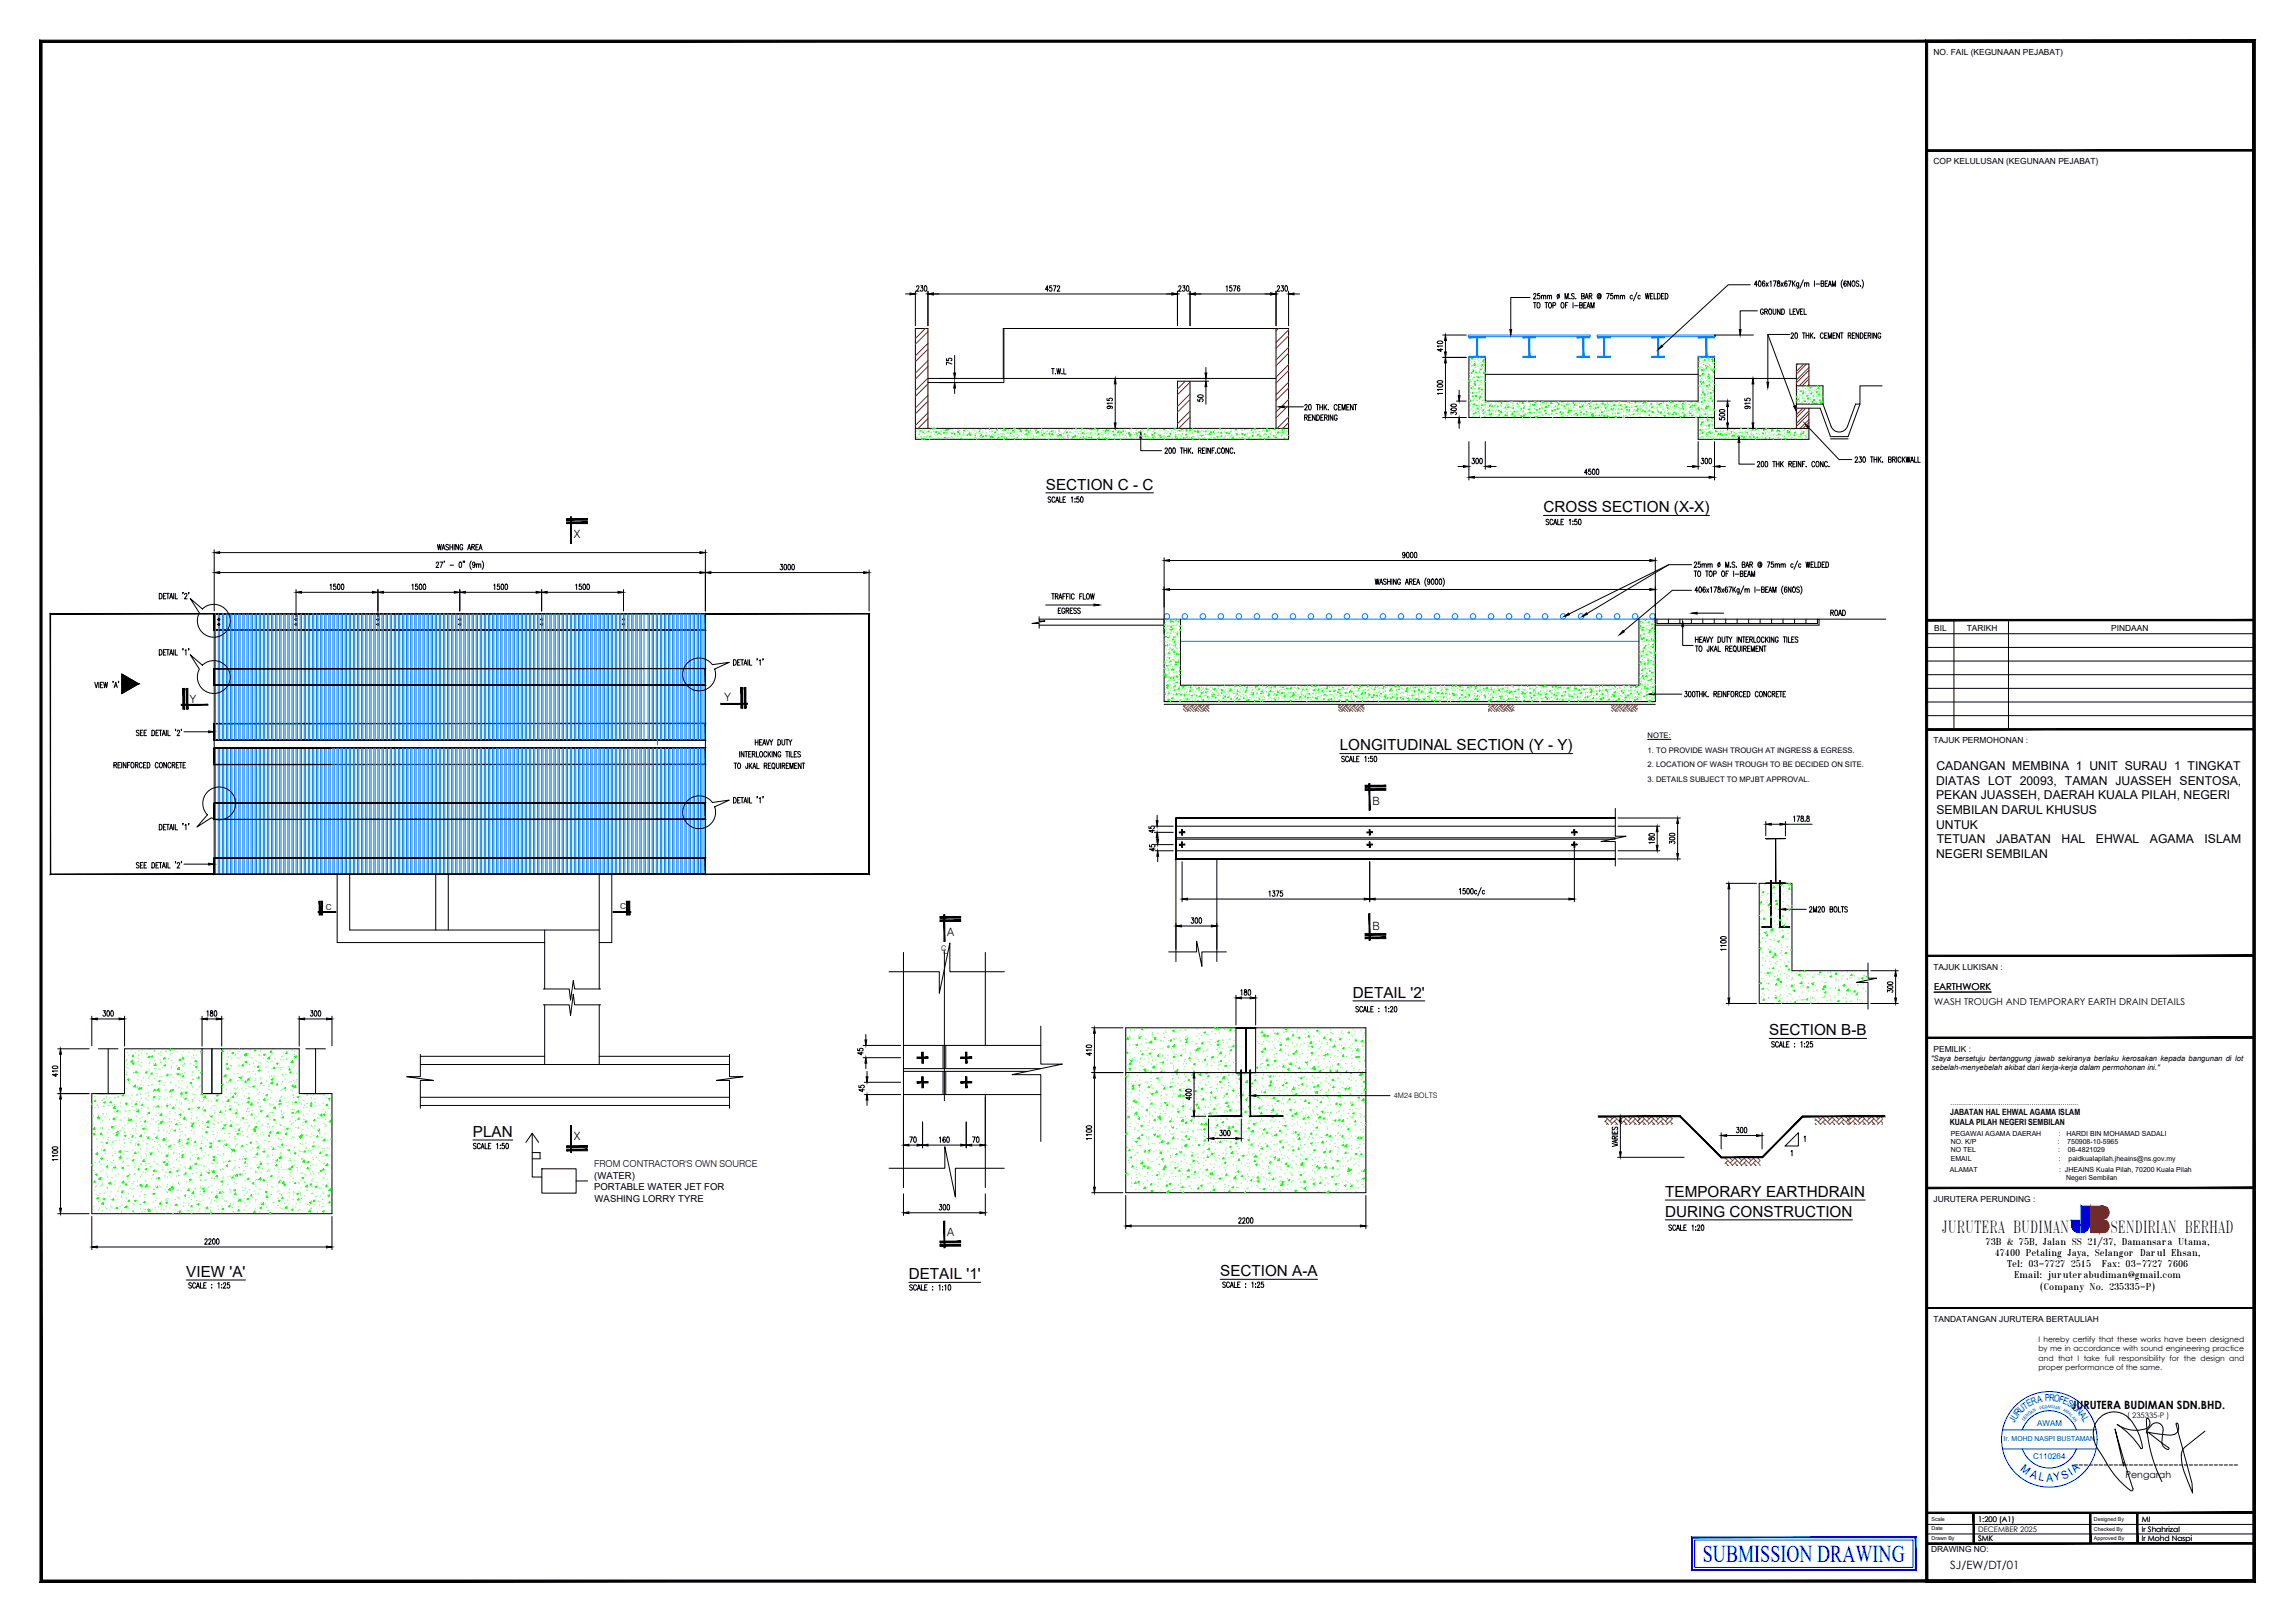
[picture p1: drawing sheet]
<svg xmlns="http://www.w3.org/2000/svg" width="841mm" height="594mm" viewBox="0 0 841 594" stroke-linecap="round" stroke-linejoin="round" font-family="sans-serif">
<defs><g id="words">
<text font-size="8.9" fill="#00d" x="624" y="572">SUBMISSION DRAWING</text>
<g font-size="6">
<text x="711.6" y="451.5">JURUTERA BUDIMAN</text>
<text x="773.4" y="451.5">SENDIRIAN BERHAD</text>
</g>
<g font-size="5.6">
<text x="383.3" y="179.3">SECTION C - C</text>
<text x="565.6" y="187.6">CROSS SECTION (X-X)</text>
<text x="491" y="274.8">LONGITUDINAL SECTION (Y - Y)</text>
<text x="495.8" y="365.4">DETAIL '2'</text>
<text x="648.3" y="379.2">SECTION B-B</text>
<text x="173.3" y="416.4">PLAN</text>
<text x="610.2" y="438.3">TEMPORARY EARTHDRAIN</text>
<text x="610.2" y="445.6">DURING CONSTRUCTION</text>
<text x="68.3" y="467.6">VIEW 'A'</text>
<text x="447.2" y="467.4">SECTION A-A</text>
<text x="333" y="468.5">DETAIL '1'</text>
</g>
<g font-size="4.5">
<text x="709.6" y="281.9">CADANGAN MEMBINA 1 UNIT SURAU 1 TINGKAT</text>
<text x="709.5" y="287.3">DIATAS LOT 20093, TAMAN JUASSEH SENTOSA,</text>
<text x="709.5" y="292.7">PEKAN JUASSEH, DAERAH KUALA PILAH, NEGERI</text>
<text x="709.6" y="298.1">SEMBILAN DARUL KHUSUS</text>
<text x="709.5" y="303.4">UNTUK</text>
<text x="709.7" y="308.8">TETUAN</text>
<text x="731.5" y="308.8">JABATAN</text>
<text x="755.5" y="308.8">HAL</text>
<text x="768.1" y="308.8">EHWAL</text>
<text x="787.9" y="308.8">AGAMA</text>
<text x="807.9" y="308.8">ISLAM</text>
<text x="709.5" y="314.2">NEGERI SEMBILAN</text>
</g>
<g font-size="4.2">
<text x="210.3" y="197">X</text>
<text x="69.5" y="257.6">Y</text>
<text x="265.5" y="256.6">Y</text>
<text x="502.9" y="294.7">B</text>
<text x="119.4" y="333.2">c</text>
<text x="227.3" y="333">c</text>
<text x="502.9" y="340.6">B</text>
<text x="347.1" y="342.8">A</text>
<text x="210.3" y="417.7">X</text>
<text x="347.1" y="452.7">A</text>
<text x="759.1" y="516.1">JURUTERA BUDIMAN SDN.BHD.</text>
<text x="714.7" y="574.7">SJ/EW/DT/01</text>
</g>
<g font-size="4.2" fill="#00d">
<text x="740.2" y="538.3" transform="rotate(38 740.2 538.3)">M</text>
<text x="760.6" y="539.4" transform="rotate(-44 760.6 539.4)">A</text>
<text x="743.8" y="540.9" transform="rotate(23 743.8 540.9)">A</text>
<text x="746.9" y="542.2" transform="rotate(11 746.9 542.2)">L</text>
<text x="749.9" y="542.7" transform="rotate(-2 749.9 542.7)">A</text>
<text x="752.9" y="542.6" transform="rotate(-12 752.9 542.6)">Y</text>
<text x="756.3" y="541.9" transform="rotate(-27 756.3 541.9)">S</text>
<text x="759.1" y="540.5" transform="rotate(-34 759.1 540.5)">I</text>
</g>
<g font-size="3.5">
<text x="708.8" y="362.6">EARTHWORK</text>
<text x="708.8" y="368.3">WASH TROUGH AND TEMPORARY EARTH DRAIN DETAILS</text>
<text x="217.7" y="427.5">FROM CONTRACTOR'S OWN SOURCE</text>
<text x="217.7" y="431.7">(WATER)</text>
<text x="217.7" y="435.9">PORTABLE WATER JET FOR</text>
<text x="217.9" y="440.1">WASHING LORRY TYRE</text>
<text x="778.9" y="541.4">Pengarah</text>
</g>
<g font-size="3.5" fill="#00d">
<text x="743.4" y="515.4" transform="rotate(-30 743.4 515.4)">E</text>
<text x="744.9" y="514.6" transform="rotate(-21 744.9 514.6)">R</text>
<text x="746.8" y="513.8" transform="rotate(-13 746.8 513.8)">A</text>
<text x="749.4" y="513.3" transform="rotate(-3 749.4 513.3)">P</text>
<text x="750.9" y="513.2" transform="rotate(4 750.9 513.2)">R</text>
<text x="752.5" y="513.2" transform="rotate(10 752.5 513.2)">O</text>
<text x="754.4" y="513.6" transform="rotate(17 754.4 513.6)">F</text>
<text x="755.7" y="514" transform="rotate(24 755.7 514)">E</text>
<text x="757.3" y="514.6" transform="rotate(31 757.3 514.6)">S</text>
<text x="758.6" y="515.4" transform="rotate(37 758.6 515.4)">I</text>
<text x="759.1" y="515.6" transform="rotate(44 759.1 515.6)">O</text>
<text x="738.3" y="521.3" transform="rotate(-63 738.3 521.3)">J</text>
<text x="738.8" y="520.2" transform="rotate(-55 738.8 520.2)">U</text>
<text x="739.8" y="518.8" transform="rotate(-51 739.8 518.8)">R</text>
<text x="741" y="517.4" transform="rotate(-43 741 517.4)">U</text>
<text x="742.1" y="516.3" transform="rotate(-34 742.1 516.3)">T</text>
<text x="760.5" y="516.9" transform="rotate(47 760.5 516.9)">N</text>
<text x="761.9" y="518.3" transform="rotate(55 761.9 518.3)">A</text>
<text x="762.9" y="519.7" transform="rotate(62 762.9 519.7)">L</text>
</g>
<g font-size="3.3">
<text x="727.6" y="456.1">73B &amp; 75B, Jalan SS 21/37, Damansara Utama,</text>
<text x="731" y="459.8">47400 Petaling Jaya, Selangor Darul Ehsan,</text>
<text x="735.5" y="464">Tel: 03-7727 2515</text>
<text x="770.3" y="464">Fax: 03-7727 7606</text>
<text x="738.1" y="468.1">Email: juruterabudiman@gmail.com</text>
<text x="747.7" y="472.5">(Company No. 235335-P)</text>
</g>
<g font-size="3.1">
<text x="708.5" y="20.2">NO. FAIL (KEGUNAAN PEJABAT)</text>
<text x="708.5" y="60.2">COP KELULUSAN (KEGUNAAN PEJABAT)</text>
<text x="708.8" y="231.2">BIL</text>
<text x="720.8" y="231.2">TARIKH</text>
<text x="773.7" y="231.2">PINDAAN</text>
<text x="708.5" y="272.2">TAJUK PERMOHONAN :</text>
<text x="708.5" y="355.2">TAJUK LUKISAN :</text>
<text x="708.5" y="385.2">PEMILIK :</text>
<text x="714.5" y="412.1">KUALA PILAH NEGERI SEMBILAN</text>
<text x="714.6" y="408.3">JABATAN HAL EHWAL AGAMA ISLAM</text>
<text x="708.5" y="440.2">JURUTERA PERUNDING :</text>
<text x="708.5" y="484.2">TANDATANGAN JURUTERA BERTAULIAH</text>
<text x="707.6" y="568.5">DRAWING NO:</text>
</g>
<g font-size="2.9" fill="#00d">
<text x="746.6" y="522.2">AWAM</text>
<text x="745" y="534.3">C110264</text>
</g>
<g font-size="2.8">
<text x="603.8" y="270.2">NOTE:</text>
<text x="603.8" y="275.7">1. TO PROVIDE WASH TROUGH AT INGRESS &amp; EGRESS.</text>
<text x="603.8" y="281">2. LOCATION OF WASH TROUGH TO BE DECIDED ON SITE.</text>
<text x="603.8" y="286.5">3. DETAILS SUBJECT TO MPJBT APPROVAL.</text>
<text x="344.9" y="348.2">C</text>
<text x="345.8" y="349.6">L</text>
<text x="707.6" y="388.7">&quot;Saya bersetuju bertanggung jawab sekiranya berlaku kerosakan kepada bangunan di lot</text>
<text x="707.9" y="392.1">sebelah-menyebelah akibat dari kerja-kerja dalam permohonan ini.&quot;</text>
<text x="510.8" y="402.3">4M24 BOLTS</text>
<text x="747" y="491.5">I hereby certify that these works have been designed</text>
<text x="747" y="494.9">by me in accordance with sound engineering practice</text>
<text x="747" y="501.7">proper performance of the same.</text>
<text x="747" y="498.3">and that I take full responsibility for the design and</text>
<text x="779.6" y="519.2">( 235335-P )</text>
<text x="724.9" y="557.5">1:200 (A1)</text>
<text x="784.9" y="557.5">MI</text>
<text x="724.9" y="561.2">DECEMBER 2025</text>
<text x="784.9" y="561.2">Ir Shahrizal</text>
<text x="724.9" y="564.3">SMK</text>
<text x="784.9" y="564.3">Ir Mohd Naspi</text>
</g>
<g font-size="2.6">
<text x="714.8" y="404.9">..................................................................</text>
<text x="714.9" y="415.9">PEGAWAI AGAMA DAERAH</text>
<text x="714.9" y="419">NO. K/P</text>
<text x="754" y="419">:</text>
<text x="754.5" y="415.9">:</text>
<text x="757.3" y="415.9">HARDI BIN MOHAMAD SADALI</text>
<text x="757.6" y="419">750908-10-5965</text>
<text x="714.9" y="425.2">EMAIL</text>
<text x="714.9" y="422.1">NO TEL</text>
<text x="754.2" y="422.1">:</text>
<text x="754.5" y="425.2">:</text>
<text x="757.8" y="422.1">06-4821029</text>
<text x="758" y="425.2">paidkualapilah.jheains@ns.gov.my</text>
<text x="714.6" y="429.2">ALAMAT</text>
<text x="754.6" y="429.2">: JHEAINS Kuala Pilah, 70200 Kuala Pilah</text>
<text x="757.1" y="432.3">Negeri Sembilan</text>
</g>
<text font-size="2.5" fill="#00d" x="734.3" y="528">Ir. MOHD NASPI BUSTAMAN</text>
<g font-size="2">
<text x="707.8" y="557.3">Scale</text>
<text x="767.3" y="557.2">Designed By</text>
<text x="707.8" y="560.5">Date</text>
<text x="767.3" y="560.6">Checked By</text>
<text x="767.3" y="563.9">Approved By</text>
<text x="707.8" y="564.1">Drawn By</text>
</g>
<g font-size="1.7" fill="#00d">
<text x="749.4" y="515.9" transform="rotate(-6 749.4 515.9)">R</text>
<text x="750.4" y="515.8">A</text>
<text x="751.2" y="515.8" transform="rotate(3 751.2 515.8)">K</text>
<text x="752" y="515.8" transform="rotate(8 752 515.8)">U</text>
<text x="753" y="515.9" transform="rotate(14 753 515.9)">A</text>
<text x="741.8" y="520.4" transform="rotate(-55 741.8 520.4)">D</text>
<text x="742.4" y="519.7" transform="rotate(-49 742.4 519.7)">E</text>
<text x="743" y="519.1" transform="rotate(-44 743 519.1)">N</text>
<text x="743.7" y="518.4" transform="rotate(-36 743.7 518.4)">G</text>
<text x="744.6" y="517.8" transform="rotate(-32 744.6 517.8)">A</text>
<text x="745.3" y="517.3" transform="rotate(-28 745.3 517.3)">N</text>
<text x="747.6" y="516.3" transform="rotate(-17 747.6 516.3)">P</text>
<text x="748.5" y="516.1" transform="rotate(-11 748.5 516.1)">E</text>
<text x="753.8" y="516.1" transform="rotate(17 753.8 516.1)">N</text>
<text x="756" y="516.9" transform="rotate(27 756 516.9)">A</text>
<text x="756.8" y="517.3" transform="rotate(35 756.8 517.3)">M</text>
<text x="757.8" y="518" transform="rotate(42 757.8 518)">A</text>
<text x="758.5" y="518.7" transform="rotate(43 758.5 518.7)">L</text>
<text x="759.2" y="519.3" transform="rotate(49 759.2 519.3)">A</text>
<text x="759.9" y="520" transform="rotate(55 759.9 520)">N</text>
</g>
</g></defs>
<!-- layer: P20 -->
<g fill="none" stroke="#000" stroke-width=".37">
<path d="M340 138.6h127.6M367.7 138.6v-18.3h104.5v40.6h-136.8v-40.6h4.6v36.6M367.9 120.3v19.8h-27.9M467.6 120.3v36.6M544.3 137.1h78M642.6 122.7h-14.3l.3 .3-.3 .3M335.4 156.9h136.8M431.5 156.9v-17.3h4.6v17.3M658.3 141.3h9.7v6.7M658.3 148h9.7M658.3 148v8.9M662.9 141.3v-8h-4.6v14.7"/>
<path d="M662.9 149.5v11.4M681.6 148l-4.3 11.9h-6.5l-3.8-10.4h-8.7M689.7 141.3h-8.1v6.7h-1.6l-3 8.1a3.2 3.2 0 0 1-3 2.1 3.2 3.2 0 0 1-3-2.1l-3-8.1M670.8 160.7h6.5M78.5 224.8v95.4h180v-95.4M606.6 226.8v8.2M192.7 418.4l2.3-3.3v16h3.6M195 415.1l2.4 3.3M654.2 419.7l4.8-4.8v4.8zM195 422.2h2.9v2.2h-2.9M198.6 428.1h12.5v8.9h-12.5zM211.1 432.5h4.2"/>
</g>
<!-- layer: 0 -->
<g fill="none" stroke="#007fff" stroke-width=".37">
<path d="M79 224.8v46.2M80 224.8v46.2M80.5 224.8v46.2M81.5 224.8v46.2M82 224.8v46.2M83 224.8v46.2M83.5 224.8v46.2M84.5 224.8v46.2M85 224.8v46.2M86 224.8v46.2M86.5 224.8v46.2M87.5 224.8v46.2"/>
<path d="M88 224.8v46.2M89 224.8v46.2M89.5 224.8v46.2M90.5 224.8v46.2M91 224.8v46.2M92 224.8v46.2M92.5 224.8v46.2M93.5 224.8v46.2M94 224.8v46.2M95 224.8v46.2M95.5 224.8v46.2M96.5 224.8v46.2"/>
<path d="M97 224.8v46.2M98 224.8v46.2M98.5 224.8v46.2M99.5 224.8v46.2M100 224.8v46.2M101 224.8v46.2M101.5 224.8v46.2M102.5 224.8v46.2M103 224.8v46.2M104 224.8v46.2M104.5 224.8v46.2M105.5 224.8v46.2"/>
<path d="M106 224.8v46.2M107 224.8v46.2M107.5 224.8v46.2M108.5 224.8v46.2M109 224.8v46.2M110 224.8v46.2M110.5 224.8v46.2M111.5 224.8v46.2M112 224.8v46.2M113 224.8v46.2M113.5 224.8v46.2M114.5 224.8v46.2"/>
<path d="M115 224.8v46.2M116 224.8v46.2M116.5 224.8v46.2M117.5 224.8v46.2M118 224.8v46.2M119 224.8v46.2M119.5 224.8v46.2M120.5 224.8v46.2M121 224.8v46.2M122 224.8v46.2M122.5 224.8v46.2M123.5 224.8v46.2"/>
<path d="M124 224.8v46.2M125 224.8v46.2M125.5 224.8v46.2M126.5 224.8v46.2M127 224.8v46.2M128 224.8v46.2M128.5 224.8v46.2M129.5 224.8v46.2M130 224.8v46.2M131 224.8v46.2M131.5 224.8v46.2M132.5 224.8v46.2"/>
<path d="M133 224.8v46.2M134 224.8v46.2M134.5 224.8v46.2M135.5 224.8v46.2M136 224.8v46.2M137 224.8v46.2M137.5 224.8v46.2M138.5 224.8v46.2M139 224.8v46.2M140 224.8v46.2M140.5 224.8v46.2M141.5 224.8v46.2"/>
<path d="M142 224.8v46.2M143 224.8v46.2M143.5 224.8v46.2M144.5 224.8v46.2M145 224.8v46.2M146 224.8v46.2M146.5 224.8v46.2M147.5 224.8v46.2M148 224.8v46.2M149 224.8v46.2M149.5 224.8v46.2M150.5 224.8v46.2"/>
<path d="M151 224.8v46.2M152 224.8v46.2M152.5 224.8v46.2M153.5 224.8v46.2M154 224.8v46.2M155 224.8v46.2M155.5 224.8v46.2M156.5 224.8v46.2M157 224.8v46.2M158 224.8v46.2M158.5 224.8v46.2M159.5 224.8v46.2"/>
<path d="M160 224.8v46.2M161 224.8v46.2M161.5 224.8v46.2M162.5 224.8v46.2M163 224.8v46.2M164 224.8v46.2M164.5 224.8v46.2M165.5 224.8v46.2M166 224.8v46.2M167 224.8v46.2M167.5 224.8v46.2M168.5 224.8v46.2"/>
<path d="M169 224.8v46.2M170 224.8v46.2M170.5 224.8v46.2M171.5 224.8v46.2M172 224.8v46.2M173 224.8v46.2M173.5 224.8v46.2M174.5 224.8v46.2M175 224.8v46.2M176 224.8v46.2M176.5 224.8v46.2M177.5 224.8v46.2"/>
<path d="M178 224.8v46.2M179 224.8v46.2M179.5 224.8v46.2M180.5 224.8v46.2M181 224.8v46.2M182 224.8v46.2M182.5 224.8v46.2M183.5 224.8v46.2M184 224.8v46.2M185 224.8v46.2M185.5 224.8v46.2M186.5 224.8v46.2"/>
<path d="M187 224.8v46.2M188 224.8v46.2M188.5 224.8v46.2M189.5 224.8v46.2M190 224.8v46.2M191 224.8v46.2M191.5 224.8v46.2M192.5 224.8v46.2M193 224.8v46.2M194 224.8v46.2M194.5 224.8v46.2M195.5 224.8v46.2"/>
<path d="M196 224.8v46.2M197 224.8v46.2M197.5 224.8v46.2M198.5 224.8v46.2M199 224.8v46.2M200 224.8v46.2M200.5 224.8v46.2M201.5 224.8v46.2M202 224.8v46.2M203 224.8v46.2M203.5 224.8v46.2M204.5 224.8v46.2"/>
<path d="M205 224.8v46.2M206 224.8v46.2M206.5 224.8v46.2M207.5 224.8v46.2M208 224.8v46.2M209 224.8v46.2M209.5 224.8v46.2M210.5 224.8v46.2M211 224.8v46.2M212 224.8v46.2M212.5 224.8v46.2M213.5 224.8v46.2"/>
<path d="M214 224.8v46.2M215 224.8v46.2M215.5 224.8v46.2M216.5 224.8v46.2M217 224.8v46.2M218 224.8v46.2M218.5 224.8v46.2M219.5 224.8v46.2M220 224.8v46.2M221 224.8v46.2M221.5 224.8v46.2M222.5 224.8v46.2"/>
<path d="M223 224.8v46.2M224 224.8v46.2M224.5 224.8v46.2M225.5 224.8v46.2M226 224.8v46.2M227 224.8v46.2M227.5 224.8v46.2M228.5 224.8v46.2M229 224.8v46.2M230 224.8v46.2M230.5 224.8v46.2M231.5 224.8v46.2"/>
<path d="M232 224.8v46.2M233 224.8v46.2M233.5 224.8v46.2M234.5 224.8v46.2M235 224.8v46.2M236 224.8v46.2M237.5 224.8v46.2M238 224.8v46.2M239 224.8v46.2M239.5 224.8v46.2M240.5 224.8v46.2M241 224.8l-.1 48"/>
<path d="M242 224.8v46.2M242.5 224.8v46.2M243.5 224.8v46.2M244 224.8v46.2M245 224.8v46.2M245.5 224.8v46.2M246.5 224.8v46.2M247 224.8v46.2M248 224.8v46.2M248.5 224.8v46.2M249.5 224.8v46.2M250 224.8v46.2"/>
<path d="M251 224.8v46.2M251.5 224.8v46.2M252.5 224.8v46.2M253 224.8v46.2M254 224.8v46.2M254.5 224.8v46.2M255.5 224.8v46.2M256 224.8v46.2M256.7 224.8v46.2M257.2 224.8v46.2M258 224.8v46.2M432.6 234.9h168"/>
<path d="M79 274v46.2M80 274v46.2M80.5 274v46.2M81.5 274v46.2M82 274v46.2M83 274v46.2M83.5 274v46.2M84.5 274v46.2M85 274v46.2M86 274v46.2M86.5 274v46.2M87.5 274v46.2"/>
<path d="M88 274v46.2M89 274v46.2M89.5 274v46.2M90.5 274v46.2M91 274v46.2M92 274v46.2M92.5 274v46.2M93.5 274v46.2M94 274v46.2M95 274v46.2M95.5 274v46.2M96.5 274v46.2"/>
<path d="M97 274v46.2M98 274v46.2M98.5 274v46.2M99.5 274v46.2M100 274v46.2M101 274v46.2M101.5 274v46.2M102.5 274v46.2M103 274v46.2M104 274v46.2M104.5 274v46.2M105.5 274v46.2"/>
<path d="M106 274v46.2M107 274v46.2M107.5 274v46.2M108.5 274v46.2M109 274v46.2M110 274v46.2M110.5 274v46.2M111.5 274v46.2M112 274v46.2M113 274v46.2M113.5 274v46.2M114.5 274v46.2"/>
<path d="M115 274v46.2M116 274v46.2M116.5 274v46.2M117.5 274v46.2M118 274v46.2M119 274v46.2M119.5 274v46.2M120.5 274v46.2M121 274v46.2M122 274v46.2M122.5 274v46.2M123.5 274v46.2"/>
<path d="M124 274v46.2M125 274v46.2M125.5 274v46.2M126.5 274v46.2M127 274v46.2M128 274v46.2M128.5 274v46.2M129.5 274v46.2M130 274v46.2M131 274v46.2M131.5 274v46.2M132.5 274v46.2"/>
<path d="M133 274v46.2M134 274v46.2M134.5 274v46.2M135.5 274v46.2M136 274v46.2M137 274v46.2M137.5 274v46.2M138.5 274v46.2M139 274v46.2M140 274v46.2M140.5 274v46.2M141.5 274v46.2"/>
<path d="M142 274v46.2M143 274v46.2M143.5 274v46.2M144.5 274v46.2M145 274v46.2M146 274v46.2M146.5 274v46.2M147.5 274v46.2M148 274v46.2M149 274v46.2M149.5 274v46.2M150.5 274v46.2"/>
<path d="M151 274v46.2M152 274v46.2M152.5 274v46.2M153.5 274v46.2M154 274v46.2M155 274v46.2M155.5 274v46.2M156.5 274v46.2M157 274v46.2M158 274v46.2M158.5 274v46.2M159.5 274v46.2"/>
<path d="M160 274v46.2M161 274v46.2M161.5 274v46.2M162.5 274v46.2M163 274v46.2M164 274v46.2M164.5 274v46.2M165.5 274v46.2M166 274v46.2M167 274v46.2M167.5 274v46.2M168.5 274v46.2"/>
<path d="M169 274v46.2M170 274v46.2M170.5 274v46.2M171.5 274v46.2M172 274v46.2M173 274v46.2M173.5 274v46.2M174.5 274v46.2M175 274v46.2M176 274v46.2M176.5 274v46.2M177.5 274v46.2"/>
<path d="M178 274v46.2M179 274v46.2M179.5 274v46.2M180.5 274v46.2M181 274v46.2M182 274v46.2M182.5 274v46.2M183.5 274v46.2M184 274v46.2M185 274v46.2M185.5 274v46.2M186.5 274v46.2"/>
<path d="M187 274v46.2M188 274v46.2M188.5 274v46.2M189.5 274v46.2M190 274v46.2M191 274v46.2M191.5 274v46.2M192.5 274v46.2M193 274v46.2M194 274v46.2M194.5 274v46.2M195.5 274v46.2"/>
<path d="M196 274v46.2M197 274v46.2M197.5 274v46.2M198.5 274v46.2M199 274v46.2M200 274v46.2M200.5 274v46.2M201.5 274v46.2M202 274v46.2M203 274v46.2M203.5 274v46.2M204.5 274v46.2"/>
<path d="M205 274v46.2M206 274v46.2M206.5 274v46.2M207.5 274v46.2M208 274v46.2M209 274v46.2M209.5 274v46.2M210.5 274v46.2M211 274v46.2M212 274v46.2M212.5 274v46.2M213.5 274v46.2"/>
<path d="M214 274v46.2M215 274v46.2M215.5 274v46.2M216.5 274v46.2M217 274v46.2M218 274v46.2M218.5 274v46.2M219.5 274v46.2M220 274v46.2M221 274v46.2M221.5 274v46.2M222.5 274v46.2"/>
<path d="M223 274v46.2M224 274v46.2M224.5 274v46.2M225.5 274v46.2M226 274v46.2M227 274v46.2M227.5 274v46.2M228.5 274v46.2M229 274v46.2M230 274v46.2M230.5 274v46.2M231.5 274v46.2"/>
<path d="M232 274v46.2M233 274v46.2M233.5 274v46.2M234.5 274v46.2M235 274v46.2M236 274v46.2M236.5 274v46.2M237.5 274v46.2M238 274v46.2M239 274v46.2M239.5 274v46.2M240.5 274v46.2"/>
<path d="M241 274v46.2M242 274v46.2M242.5 274v46.2M243.5 274v46.2M244 274v46.2M245 274v46.2M245.5 274v46.2M246.5 274v46.2M247 274v46.2M248 274v46.2M248.5 274v46.2M249.5 274v46.2"/>
<path d="M250 274v46.2M251 274v46.2M251.5 274v46.2M252.5 274v46.2M253 274v46.2M254 274v46.2M254.5 274v46.2M255.5 274v46.2M256 274v46.2M256.7 274v46.2M257.2 274v46.2M258 274v46.2"/>
</g>
<!-- layer: P25 -->
<g fill="none" stroke="#000" stroke-width=".37">
<path d="M123.6 320.2v25h76M128.2 320.2v20.4h91.4M159.7 320.2v20.4M164.3 320.2v20.4M219.6 320.2v42M224.2 320.2v25h-4.6M199.6 340.6v21.6M199.6 368v21.9M219.6 368v21.9M154 386.9h45.6M154 389.9h113.3M219.6 386.9h47.7"/>
<path d="M154 401.9h113.3M154 404.9h113.3"/>
</g>
<!-- layer: c -->
<path d="M383.3 180.5h39.4M565.6 188.8h60.9M491 276h85.3M603.8 270.8h8.5M495.8 366.6h26.3M648.3 380.3h35.7M173.3 417.5h14.6M610.2 439.5h73.3M610.2 446.8h68.7M68.3 468.8h21.7M333 469.7h26.4M447.2 468.6h35.7" fill="none" stroke="#000" stroke-width=".37"/>
<!-- layer: P20 -->
<g fill="#000" stroke="#000" stroke-width=".37">
<path d="M209.1 189.3v9.8h.3zM209.1 189.3h.3v9.8z"/>
<path d="M207.7 190.5h7.5v-.6zM207.7 189.9h7.5l-7.5 .6z"/>
<path d="M207.7 191.8h7.5v-.6zM207.7 191.2h7.5l-7.5 .6z"/>
<path d="M67 252.2l.6 7.5v-7.5zM67 252.2l.6 7.5h-.6z"/>
<path d="M68.2 252.2l.7 7.5v-7.5zM68.2 252.2l.7 7.5h-.7z"/>
<path d="M66.4 258.3h9.8v-.3zM66.4 258h9.8l-9.8 .3z"/>
<path d="M264.2 257.6v.3l9.7-.3zM264.2 257.9l9.7-.3v.3z"/>
<path d="M271.5 251.8l.6 7.6v-7.6zM271.5 251.8l.6 7.6h-.6z"/>
<path d="M272.7 251.8l.6 7.6v-7.6zM272.7 251.8l.6 7.6h-.6z"/>
<path d="M501.7 287v9.8h.3zM501.7 287h.3v9.8z"/>
<path d="M500.3 288.2h7.5v-.6zM500.3 287.6h7.5l-7.5 .6z"/>
<path d="M500.3 289.5h7.5v-.6zM500.3 288.9h7.5l-7.5 .6z"/>
<path d="M117 330.1l.4 5v-5zM117 330.1l.4 5h-.4z"/>
<path d="M117.8 330.1l.4 5v-5zM117.8 330.1l.4 5h-.4z"/>
<path d="M116.6 334.2h6.5v-.2zM116.6 334h6.5l-6.5 .2z"/>
<path d="M224.7 334v.2l6.5-.2zM224.7 334.2l6.5-.2v.2z"/>
<path d="M229.6 330.1l.4 5v-5zM229.6 330.1l.4 5h-.4z"/>
<path d="M230.4 330.1l.4 5v-5zM230.4 330.1l.4 5h-.4z"/>
<path d="M344.5 336.3h7.5v-.6zM344.5 335.7h7.5l-7.5 .6z"/>
<path d="M344.5 337.5h7.5v-.6zM344.5 336.9h7.5l-7.5 .6z"/>
<path d="M501.7 334.6l.3 9.8v-9.8zM501.7 334.6l.3 9.8h-.3z"/>
<path d="M345.9 335.1v9.7h.3zM345.9 335.1h.3v9.7z"/>
<path d="M500.3 343.8h7.5v-.6zM500.3 343.2h7.5l-7.5 .6z"/>
<path d="M500.3 342.5h7.5v-.5zM500.3 342h7.5l-7.5 .5z"/>
<path d="M209.1 412.3l.3 9.8v-9.8zM209.1 412.3l.3 9.8h-.3z"/>
<path d="M207.7 420.2h7.5v-.5zM207.7 419.7h7.5l-7.5 .5z"/>
<path d="M207.7 421.5h7.5v-.6zM207.7 420.9h7.5l-7.5 .6z"/>
<path d="M345.9 447.3l.3 9.7v-9.7zM345.9 447.3l.3 9.7h-.3z"/>
<path d="M344.5 456.4h7.5v-.6zM344.5 455.8h7.5l-7.5 .6z"/>
<path d="M344.5 455.2h7.5v-.6zM344.5 454.6h7.5l-7.5 .6z"/>
</g>
<!-- layer: DIM -->
<g fill="none" stroke="#000" stroke-width=".37">
<path d="M344.3 138.6h6.5M346.8 131.3v.7l.9 .1a.57 .57 0 0 1 0-.8 .57 .57 0 0 1 .9 .1 .57 .57 0 0 1-.1 .8M348.8 133.3l-2-.7v1M349.8 130.2v6.4M408.7 138.6h1M436.4 138.6h6.5M436.4 139.6h6.5M441.9 134.6v2M344.3 140.1h6.5M349.8 142.1v2M405.7 146v.7h.8a.56 .56 0 0 1 .1-.8 .56 .56 0 0 1 .8 .1 .56 .56 0 0 1-.1 .8M406.3 148.7l.5 .3a.52 .52 0 0 1-.5 .7 .52 .52 0 0 1-.3-.9l1.6 .2 .1 .3-.3 .3"/>
<path d="M407.7 147.7h-2l.4 .3M408.7 140.6v14.3M408.7 156.9h1M438.9 146.2v.7l.9 .1a.57 .57 0 0 1 0-.8 .57 .57 0 0 1 .8 0 .57 .57 0 0 1-.1 .8M439 144.8l1.1-.2 .8 .4a1.15 1.15 0 0 1-2 0zM441.9 141.6v6.4M418 160.4v4.7h7.6M78.5 208.7v15.1M80.5 209.7h176M159.8 206.3l.3-.4 .6 .3-.9 1.7h1M161.2 205.9h1l-.7 2M162.9 205.6l-.2 .5"/>
<path d="M164.9 207h1.3M168.4 206l.2-.1a1.15 1.15 0 0 1 0 2l-.4-.9zM169.8 205.6l-.1 .5M170.3 205.6l-.2 .5M172.7 205.5a2.55 2.55 0 0 0 0 3M174.1 206.5l-.3 .5a.52 .52 0 0 1-.7-.6 .52 .52 0 0 1 .9-.3l-.2 1.7-.3 .1-.3-.3M174.6 206.9l.4-.4 .4 .1v1.3M174.6 206.5v1.4M175.4 206.9l.4-.4 .3 .1 .1 1.3M176.7 205.5a2.55 2.55 0 0 1 0 3M258.5 208.7v15.1M426.6 214.9v7.4"/>
<path d="M428.6 215.9h176M503.9 212.1l.4 2 .3-2 .4 2 .4-2M505.6 214.1l.5-2 .6 2M505.8 213.4h.7M508 212.3l-.4-.2-.6 .2 .1 .5 .6 .3a.53 .53 0 0 1 .2 .9 .53 .53 0 0 1-.9-.2M508.5 212.1v2M508.5 213h1M509.5 212.1v2M510.1 212.1v2M511.6 212.1v2l-1-2v2M513.2 212.5a.56 .56 0 0 0-.7-.4 .56 .56 0 0 0-.4 .7v.5a.57 .57 0 0 0 .6 .8 .57 .57 0 0 0 .5-.8h-.3M515 214.1l.6-2 .5 2"/>
<path d="M515.2 213.4h.7M516.5 213l.9-.1v-.8h-.9v2M517 213l.5 1.1M518 213h.6M518.9 212.1h-.9v2h.9M519.1 214.1l.6-2 .6 2M519.4 213.4h.7M522.6 211.7a2.51 2.51 0 0 0 0 3M524 212.7l-.2 .5a.52 .52 0 0 1-.7-.6 .52 .52 0 0 1 .8-.3l-.1 1.7-.4 .1-.3-.3M524.7 212.1h.2a1.15 1.15 0 0 1 0 2l-.4-.9zM526.1 212.1h.2a1.15 1.15 0 0 1 0 2l-.4-.9zM527.6 212.1h.2a1.15 1.15 0 0 1 0 2l-.4-.9z"/>
<path d="M528.8 211.7a2.55 2.55 0 0 1 0 3M606.6 214.9v7.4M611.5 206.8l-30 18M619.9 206.8h-8.4l-36.5 18.1M616.6 229.5v6.9h3.9M606.3 254.2h10M154 386.2v8.1h-4.9l9.7 1.4h-4.8v10.2M267.3 386.2v8.1h5l-9.7 1.4h4.7v10.2"/>
</g>
<g fill="#000" stroke="#000" stroke-width=".37">
<path d="M349.5 136.6h.7l-.4 2zM441.6 136.6h.7l-.4 2zM349.8 140.1l.4 2h-.7zM408.7 138.6l.3 2h-.7zM408.3 154.9h.7l-.3 2zM441.9 139.6l.4 2h-.7zM418 158.4l.4 2h-.7zM78.5 209.7l2-.3v.7zM256.5 209.4l2 .3-2 .4zM426.6 215.9l2-.3v.6zM604.6 215.6l2 .3-2 .3zM573.2 225.8l1.6-1.2 .3 .6z"/>
<path d="M579.8 225.8l1.6-1.3 .3 .5zM616.6 227.5l.4 2h-.7z"/>
</g>
<!-- layer: JB_TEXT -->
<g fill="none" stroke="#000" stroke-width=".37">
<path d="M561.9 110.8h1M562 108l.3-.5 .6 .4-1 1.6h1M562.4 110.8v2M563.5 110.9l.2-.1a1.04 1.04 0 0 1 .7 1 1.04 1.04 0 0 1-.7 1 1.4 1.4 0 0 1-.2-1.9zM564.2 107.5h-.7l-.1 .8a.57 .57 0 0 1 .9 .1 .57 .57 0 0 1-.1 .8 .57 .57 0 0 1-.8-.1M564.9 108.5l.3-.3h.4l.1 1.3M564.9 108.2v1.3M565.7 108.5l.3-.3h.4v1.3M566.2 110.8h1M566.7 110.8v2M567 108.5l.4-.3h.3l.1 1.3M567 108.2v1.3"/>
<path d="M567.7 110.9l.2-.1a1.05 1.05 0 0 1 .7 1 1.05 1.05 0 0 1-.7 1 1.38 1.38 0 0 1-.2-1.9zM567.8 108.5l.4-.3h.3l.1 1.3M569.1 111.9l.8-.1v-.9l-.8-.1v2M571.4 107.6l-.7 1.9M572.3 110.9l.1-.1a1.05 1.05 0 0 1 .8 1 1.05 1.05 0 0 1-.8 1 1.38 1.38 0 0 1-.1-1.9zM573.5 109.5v-2l.6 2 .6-2v2M573.7 111.8h.5M574.6 110.8h-.9v2M575.3 109.3v.2zM576.4 110.8v2M576.9 107.8l-.4-.3-.6 .3 .1 .4 .6 .3a.53 .53 0 0 1 .1 .9 .53 .53 0 0 1-.8-.2M577 112h1.3"/>
<path d="M577.4 109.3v.2zM578.9 111.8l.8-.1v-.8l-.8-.1v2l.9-.2 .1-.4-.4-.4M579.6 108.4l.8-.1v-.7l-.8-.1v2l.9-.2 .1-.5-.4-.4M580.4 111.8h.5M580.9 109.5l.5-2 .6 2M581.1 108.8h.7M581.3 110.8h-.9v2h.9M581.5 112.8l.6-2 .6 2M581.7 112.2h.7M582.4 108.4l.8-.1v-.7l-.8-.1v2M582.9 108.4l.5 1.1M583 112.8v-2l.6 2 .6-2v2"/>
<path d="M586.4 108.2l-.2-.2a.49 .49 0 0 0-.6 .5 .49 .49 0 0 0 .7 .4l.1-.2M586.4 108v.9a.7 .7 0 0 0 .5-.7 .7 .7 0 0 0-.5-.6 .9 .9 0 0 0-1.1 .9 .9 .9 0 0 0 1.2 .8l.1-.1M588.7 107.5h1l-.7 2M591 107.5h-.7l-.1 .8a.57 .57 0 0 1 .8 .1 .57 .57 0 0 1 0 .8 .57 .57 0 0 1-.8-.1M591.7 108.5l.3-.3h.4v1.3M591.7 108.2v1.3M592.4 108.5l.4-.3h.4v1.3M593.8 108.5l.4-.3h.3l.1 1.3M593.8 108.2v1.3M594.6 108.5l.3-.3h.4l.1 1.3M598.2 108.4l-.1-.2a.59 .59 0 0 0-.7 .6 .59 .59 0 0 0 .7 .6l.1-.2M599.9 107.1l-1.3 3.1"/>
<path d="M601.1 108.4l-.2-.2a.59 .59 0 0 0-.7 .6 .59 .59 0 0 0 .7 .6l.2-.2M603 107.5l.3 2 .4-2 .3 2 .4-2M604.8 108.4h.6M605.7 107.5h-.9v2h.9M606.2 107.5v2h.8M607.4 107.5a1 1 0 0 1 1 1 1 1 0 0 1-1 1zM608.9 108.4h.5M609.8 107.5h-.9v2h.9M610.2 107.5a1 1 0 0 1 1.1 1 1 1 0 0 1-1.1 1zM644 104.2h-1.1l.7-1.3v2M644.6 103l.2-.1a1.15 1.15 0 0 1 0 2l-.4-.9zM646.2 113.6a.56 .56 0 0 0-.7-.4 .56 .56 0 0 0-.4 .7v.5a.57 .57 0 0 0 .6 .8 .57 .57 0 0 0 .5-.8h-.4"/>
<path d="M646.7 114.1l.8-.1v-.8l-.8-.1v2.1M646.7 103.2l-.3-.3a1.19 1.19 0 0 0 0 2 .59 .59 0 0 0 .4-.7 .59 .59 0 0 0-.7-.5l-.2 .5M647.2 114.1l.5 1.1M647.2 103.6l.8 1.3M648 103.6l-.8 1.3M648.4 113.2l.2-.1a1.05 1.05 0 0 1 .7 1.1 1.05 1.05 0 0 1-.7 1 1.38 1.38 0 0 1-.2-2zM648.6 103.3l.4-.4v2M649.8 113.1v1.5l.4 .6 .5-.3 .1-1.8M649.9 102.9h1l-.8 2M651.4 103v.6a.65 .65 0 0 1 .9 .6 .65 .65 0 0 1-.9 .6 .79 .79 0 0 1 0-.9 .79 .79 0 0 1 .7-.3v-.6zM652.3 113.1v2.1l-1-2.1v2.1M652.7 103.6l.8 1.3"/>
<path d="M652.9 113.1a1 1 0 0 1 1 1.1 1 1 0 0 1-1 1zM653.5 103.6l-.8 1.3M654.9 103.2l-.3-.3a1.19 1.19 0 0 0-.1 2 .59 .59 0 0 0 .4-.7 .59 .59 0 0 0-.7-.5l-.2 .5M655.4 102.9h1l-.8 2M655.9 113.1v2.1h.9M656.9 102.9v2M657.1 114.1h.6M657.2 103.7l.7 1.2M657.9 102.9l-1 1.3M658 113.1h-.9v2.1h.9M658.3 113.1l.5 2.1 .6-2.1M659.1 103.6v1.8l-.6 .1"/>
<path d="M659.1 103.8l-.1-.2a.59 .59 0 0 0-.7 .6 .59 .59 0 0 0 .7 .6l.1-.2M659.8 114.1h.5M660.7 113.1h-.9v2.1h.9M660.9 102.5l-1.3 3.1M661.1 113.1v2.1h.9M661.3 103.9l.3-.3h.4l.1 1.3M661.3 103.6v1.3M662.1 103.9l.3-.3h.4l.1 1.3M664.9 102.9v2M665.5 104h1.3M667.4 103.8l.8-.1v-.7l-.8-.1v2l.9-.2 .1-.5-.4-.4M668.9 103.8h.5"/>
<path d="M669.8 102.9h-.9v2h.9M670 104.9l.6-2 .5 2M670.2 104.2h.7M671.5 104.9v-2l.6 2 .5-2v2M675.2 102.5a2.55 2.55 0 0 0 0 3.1M676.6 103.2l-.3-.3a1.18 1.18 0 0 0-.1 2 .59 .59 0 0 0 .4-.7 .59 .59 0 0 0-.7-.5l-.2 .5M678.1 102.9v2l-1-2v2M678.9 103l.2-.1a1.05 1.05 0 0 1 .7 1 1.05 1.05 0 0 1-.7 1 1.38 1.38 0 0 1-.2-1.9zM681.2 103.2l-.3-.3-.7 .3 .2 .4 .5 .3a.53 .53 0 0 1 .2 .9 .53 .53 0 0 1-.9-.2M681.8 104.7v.2zM682.4 102.5a2.55 2.55 0 0 1 0 3.1M385.3 135h1"/>
<path d="M385.8 135v2M386.8 136.8v.2zM387.3 135l.3 2 .4-2 .3 2 .4-2M389.2 136.8v.2zM389.8 135v2h.9M656.4 122.4v-.3a.46 .46 0 0 1 .7-.1 .46 .46 0 0 1 0 .7l-.8 1.2h1M657.9 122l.2-.1a1.15 1.15 0 0 1 0 2l-.4-.8zM660.5 121.9h1M661 121.9v2M661.9 121.9v2M661.9 122.9h1M662.9 121.9v2"/>
<path d="M663.4 121.9v2M663.8 122.8l.6 1.1M664.4 121.9l-1 1.4M665 123.7v.2zM668.1 122.4a.56 .56 0 0 0-.7-.5 .56 .56 0 0 0-.3 .8v.5a.56 .56 0 0 0 .3 .7 .56 .56 0 0 0 .7-.5M668.7 122.9h.5M669.6 121.9h-.9v2h.9M670 123.9v-2l.6 2 .5-2v2M671.7 122.9h.6M672.7 121.9h-1v2h1M674.1 121.9v2l-1-2v2M674.4 121.9h1"/>
<path d="M674.9 121.9v2M677.3 122.9l.8-.1v-.8l-.8-.1v2M677.8 122.9l.5 1M678.8 122.9h.6M679.7 121.9h-.9v2h.9M681.2 121.9v2l-1.1-2v2M681.7 121.9a1 1 0 0 1 1 1 1 1 0 0 1-1 1zM683.2 122.9h.6M684.1 121.9h-.9v2h.9M684.6 122.9l.8-.1v-.8l-.8-.1v2M685.1 122.9l.5 1M686.1 121.9v2"/>
<path d="M687.6 121.9v2l-1-2v2M689.2 122.4a.56 .56 0 0 0-.7-.5 .56 .56 0 0 0-.4 .8v.5a.57 .57 0 0 0 .6 .7 .57 .57 0 0 0 .5-.7h-.3M478.1 152.9l.8-.1v-.8l-.8-.1v2M478.2 148.6l.2-.5 .6 .4-.9 1.6h1M478.6 152.9l.5 1M479.6 152.9h.6M479.7 148.2l.3-.1a1.15 1.15 0 0 1 0 2l-.5-.8zM480.5 151.9h-.9v2h.9M482 151.9v2l-1.1-2v2M482.3 148.1h1M482.5 151.9a1 1 0 0 1 1 1 1 1 0 0 1-1 1zM482.8 148.1v2"/>
<path d="M483.7 148.1v2M483.7 149.1h1M484 152.9h.6M484.7 148.1v2M484.9 151.9h-.9v2h.9M485.2 148.1v2M485.4 152.9l.8-.1v-.8l-.8-.1v2M485.6 149l.6 1.1M485.9 152.9l.5 1M486.2 148.1l-1 1.4M486.8 150v.1zM486.9 151.9v2"/>
<path d="M488.4 151.9v2l-.9-2v2M490 148.6a.56 .56 0 0 0-.7-.4 .56 .56 0 0 0-.4 .7v.5a.56 .56 0 0 0 .4 .7 .56 .56 0 0 0 .7-.4M490 152.4a.56 .56 0 0 0-.7-.4 .56 .56 0 0 0-.4 .7v.5a.57 .57 0 0 0 .6 .8 .57 .57 0 0 0 .5-.8h-.3M490.4 149.1h.6M491.4 148.1h-1v2h1M491.8 150.1v-2l.6 2 .5-2v2M493.5 149.1h.6M494.4 148.1h-.9v2h.9M495.9 148.1v2l-1-2v2M496.2 148.1h1M496.7 148.1v2M426.9 164.5l.1-.3a.46 .46 0 0 1 .7 0 .46 .46 0 0 1 0 .6l-.8 1.3h1"/>
<path d="M428.5 164.2l.2-.1a1.15 1.15 0 0 1 0 2l-.4-.9zM430 164.2l.2-.1a1.15 1.15 0 0 1 0 2l-.5-.9zM432.5 164.1h1M433 164.1v2M433.9 164.1v2M433.9 165h1M434.9 164.1v2M435.5 164.1v2M435.8 164.9l.7 1.2M436.5 164.1l-1 1.3M437 165.9v.2zM439.2 165l.8-.1v-.7l-.8-.1v2"/>
<path d="M439.7 165l.5 1.1M440.7 165h.5M441.6 164.1h-.9v2h.9M442 164.1v2M443.6 164.1v2l-1-2v2M444.2 165h.5M445.1 164.1h-.9v2M445.5 165.9v.2zM447.2 164.5a.56 .56 0 0 0-.7-.4 .56 .56 0 0 0-.4 .7v.5a.56 .56 0 0 0 .4 .7 .56 .56 0 0 0 .7-.4M447.9 164.2l.1-.1a1.05 1.05 0 0 1 .8 1 1.05 1.05 0 0 1-.8 1 1.38 1.38 0 0 1-.1-1.9zM450.2 164.1v2l-1-2v2M451.8 164.5a.56 .56 0 0 0-.7-.4 .56 .56 0 0 0-.4 .7v.5a.56 .56 0 0 0 .4 .7 .56 .56 0 0 0 .7-.4"/>
<path d="M452.4 165.9v.2zM644 169.5l.1-.3a.46 .46 0 0 1 .6-.1 .46 .46 0 0 1 .1 .7l-.9 1.2h1.1M645.6 169.1l.2-.1a1.15 1.15 0 0 1 0 2l-.4-.9zM647 169.1l.2-.1a1.15 1.15 0 0 1 0 2l-.4-.9zM649.6 169h1M650.1 169v2M651 169v2M651 170h1M652 169v2M652.5 169v2M652.9 169.9l.6 1.1M653.5 169l-1 1.3"/>
<path d="M655.5 170l.9-.1v-.8l-.9-.1v2M656 170l.5 1M657 170h.6M658 169h-1v2h1M658.4 169v2M660 169v2l-1-2v2M660.5 170h.6M661.5 169h-1v2M661.9 170.8v.2zM665 169.5a.56 .56 0 0 0-.7-.5 .56 .56 0 0 0-.3 .8v.4a.56 .56 0 0 0 .3 .8 .56 .56 0 0 0 .7-.5M665.7 169.1l.2-.1a1.04 1.04 0 0 1 .7 1 1.04 1.04 0 0 1-.7 1 1.4 1.4 0 0 1-.2-1.9zM668.1 169v2l-1-2v2"/>
<path d="M669.7 169.5a.56 .56 0 0 0-.7-.5 .56 .56 0 0 0-.4 .8v.4a.56 .56 0 0 0 .4 .8 .56 .56 0 0 0 .7-.5M670.2 170.8v.2zM679.8 167.8l.1-.3a.46 .46 0 0 1 .7-.1 .46 .46 0 0 1 0 .7l-.8 1.2h1M681.3 167.3h.8l-.4 .8a.57 .57 0 0 1 .5 .9 .57 .57 0 0 1-1 0M682.8 167.4l.3-.1a1.15 1.15 0 0 1 0 2l-.5-.8zM685.4 167.3h1M685.9 167.3v2M686.8 167.3v2M686.8 168.3h1M687.8 167.3v2M688.3 167.3v2M688.7 168.2l.6 1.1"/>
<path d="M689.3 167.3l-1 1.4M689.9 169.1v.2zM692.1 168.3l.8-.1v-.8l-.8-.1v2l.9-.2 .1-.4-.4-.4M693.6 168.3l.8-.1v-.8l-.8-.1v2M694.1 168.3l.5 1M695.1 167.3v2M696.6 167.8a.56 .56 0 0 0-.7-.5 .56 .56 0 0 0-.3 .8v.5a.56 .56 0 0 0 .3 .7 .56 .56 0 0 0 .7-.4M697.1 167.3v2M697.5 168.2l.6 1.1M698.1 167.3l-1 1.4M698.5 167.3l.3 2 .4-2 .4 2 .3-2M700.1 169.3l.6-2 .6 2"/>
<path d="M700.3 168.7h.8M701.6 167.3v2h.9M702.8 167.3v2h.9M385.1 182.3l-.4-.3-.6 .3 .1 .4 .6 .3a.53 .53 0 0 1 .1 .9 .53 .53 0 0 1-.8-.2M386.6 182.5a.56 .56 0 0 0-.7-.5 .56 .56 0 0 0-.4 .7v.5a.56 .56 0 0 0 .4 .8 .56 .56 0 0 0 .7-.5M386.8 184l.6-2 .6 2M387.1 183.3h.7M388.4 182v2h.8M389.6 182.9h.5M390.5 182h-.9v2h.9M392.6 182.4l.3-.4v2M393.9 182.7v.1z"/>
<path d="M393.9 183.8v.2zM395.4 182h-.8v.8a.57 .57 0 0 1 .8 .1 .57 .57 0 0 1-.1 .8 .57 .57 0 0 1-.8-.1M396.1 182.1l.3-.1a1.15 1.15 0 0 1 0 2l-.5-.9zM567.5 190.5l-.3-.3-.6 .3 .1 .4 .6 .3a.53 .53 0 0 1 .1 .9 .53 .53 0 0 1-.8-.2M569.1 190.7a.56 .56 0 0 0-.7-.5 .56 .56 0 0 0-.4 .7v.5a.56 .56 0 0 0 .4 .8 .56 .56 0 0 0 .7-.5M569.3 192.2l.6-2 .6 2M569.5 191.5h.8M570.8 190.2v2h.9M572 191.1h.6M573 190.2h-1v2h1M575.1 190.6l.3-.4v2M576.4 190.9v.1z"/>
<path d="M576.4 192v.2zM577.8 190.2h-.7v.8a.57 .57 0 0 1 .8 .1 .57 .57 0 0 1-.1 .8 .57 .57 0 0 1-.8-.1M578.6 190.3l.2-.1a1.15 1.15 0 0 1 0 2l-.4-.9zM58.4 217.3a1 1 0 0 1 1 1 1 1 0 0 1-1 1zM59.9 218.3h.5M60.8 217.3h-.9v2h.9M61 217.3h1M61.5 217.3v2M62.2 219.3l.5-2 .6 2M62.4 218.7h.7M63.7 217.3v2M64.2 217.3v2h.9"/>
<path d="M67.1 217l-.2 .5M67.7 217.8v-.3a.46 .46 0 0 1 .7-.1 .46 .46 0 0 1 0 .7l-.8 1.2h1M69.2 217l-.1 .5M385.4 217.5h1M385.9 217.5v2M386.7 218.4l.9-.1v-.7l-.9-.1v2M387.2 218.4l.5 1.1M388 219.5l.6-2 .6 2M388.2 218.8h.7M389.5 218.4h.6M390.4 217.5h-.9v2M390.8 218.4h.6"/>
<path d="M391.7 217.5h-.9v2M392.1 217.5v2M393.7 217.9a.56 .56 0 0 0-.7-.4 .56 .56 0 0 0-.4 .7v.5a.56 .56 0 0 0 .4 .7 .56 .56 0 0 0 .7-.4M395.7 218.4h.5M396.6 217.5h-.9v2M396.9 217.5v2h.9M398.4 217.6l.1-.1a1.05 1.05 0 0 1 .8 1 1.05 1.05 0 0 1-.8 1 1.38 1.38 0 0 1-.1-1.9zM399.6 217.5l.4 2 .3-2 .4 2 .3-2M620.8 209.2h1M620.9 206.3l.1-.3a.46 .46 0 0 1 .6-.1 .46 .46 0 0 1 .1 .7l-.9 1.2h1M621.3 209.2v2M622.2 216.3h-1.1l.7-1.3v2"/>
<path d="M622.4 209.2h.1a1.04 1.04 0 0 1 .8 1 1.04 1.04 0 0 1-.8 1 1.4 1.4 0 0 1-.1-2zM622.8 215.1l.2-.1a1.15 1.15 0 0 1 0 2l-.5-.9zM623.1 205.8h-.7l-.1 .9a.57 .57 0 0 1 .8 0 .57 .57 0 0 1-.1 .8 .57 .57 0 0 1-.8-.1M623.7 206.9l.4-.4 .3 .1 .1 1.2M623.7 206.5v1.3M624.5 206.9l.4-.4 .3 .1 .1 1.2M624.9 215.2l-.3-.2a1.19 1.19 0 0 0-.1 2 .59 .59 0 0 0 .5-.7 .59 .59 0 0 0-.7-.5l-.3 .5M625 209.2h1M625.4 215.6l.8 1.4M625.5 209.2v2M625.9 206.9l.3-.4 .4 .1 .1 1.2M625.9 206.5v1.3"/>
<path d="M626.2 215.6l-.8 1.4M626.6 209.2h.1a1.04 1.04 0 0 1 .8 1 1.04 1.04 0 0 1-.8 1 1.4 1.4 0 0 1-.1-2zM626.7 206.9l.3-.4 .4 .1 .1 1.2M626.8 215.3l.4-.3v2M627.9 210.2l.9-.1v-.9h-.9v2M628 215h1l-.7 2M629.6 215.1v.5a.65 .65 0 0 1 .9 .6 .65 .65 0 0 1-.9 .7 .79 .79 0 0 1 0-.9 .79 .79 0 0 1 .7-.4v-.5zM630.2 205.9l-.6 1.9M630.9 215.6l.8 1.4M631.2 209.2h.1a1.04 1.04 0 0 1 .8 1 1.04 1.04 0 0 1-.8 1 1.4 1.4 0 0 1-.1-2zM631.7 215.6l-.8 1.4M632.4 207.8v-2l.5 2 .6-2v2"/>
<path d="M632.5 210.1h.6M633 215.2l-.2-.2a1.19 1.19 0 0 0-.1 2 .59 .59 0 0 0 .4-.8 .59 .59 0 0 0-.7-.4l-.2 .5M633.5 209.2h-1v2M633.5 215h1l-.7 2M634.2 207.6v.2zM635 215v2M635.3 209.2v2M635.4 215.8l.6 1.2M635.7 206.1l-.3-.3-.7 .3 .2 .5 .6 .3a.53 .53 0 0 1 .1 .8 .53 .53 0 0 1-.9-.2M635.9 210.3h1.3M636 215l-1 1.3M636.3 207.6v.2z"/>
<path d="M637.3 215.6v1.8l-.6 .1M637.3 215.9l-.1-.2a.59 .59 0 0 0-.7 .6 .59 .59 0 0 0 .7 .6l.1-.2M637.7 210.1l.9-.1v-.8h-.9v2l1-.2v-.5l-.3-.4M638.4 206.8l.9-.1v-.8l-.9-.1v2l1-.2 .1-.4-.4-.4M639 214.6l-1.2 3M639.2 210.1h.6M639.5 216l.3-.4 .4 .1 .1 1.3M639.5 215.6v1.4M639.7 207.8l.6-2 .6 2M639.9 207.2h.8M640.2 209.2h-1v2h1M640.3 216l.3-.4 .4 .1v1.3"/>
<path d="M640.4 211.2l.5-2 .6 2M640.6 210.5h.7M641.2 206.8l.9-.1v-.8l-.9-.1v2M641.7 206.8l.5 1M641.9 211.2v-2l.5 2 .6-2v2M643.1 215v2M643.7 216.1h1.3M645.2 206.6l-.2-.3a.49 .49 0 0 0-.5 .6 .49 .49 0 0 0 .7 .3v-.1M645.2 206.3v.9a.7 .7 0 0 0 .5-.6 .7 .7 0 0 0-.5-.7 .9 .9 0 0 0-1.1 1 .9 .9 0 0 0 1.3 .7l.1-.1M645.5 215.9l.9-.1v-.7l-.9-.1v2l1-.2v-.5l-.3-.4M647 215.9h.6M647.6 205.8h1l-.7 2"/>
<path d="M648 215h-1v2h1M648.2 217l.6-2 .5 2M648.4 216.3h.7M649.7 217v-2l.6 2 .5-2v2M649.9 205.8h-.7l-.1 .9a.57 .57 0 0 1 .8 0 .57 .57 0 0 1-.1 .8 .57 .57 0 0 1-.8-.1M650.5 206.9l.4-.4 .3 .1 .1 1.2M650.5 206.5v1.3M651.3 206.9l.4-.4 .3 .1 .1 1.2M652.7 206.9l.3-.4 .4 .1 .1 1.2M652.7 206.5v1.3M653.4 214.6a2.51 2.51 0 0 0 0 3M653.5 206.9l.3-.4 .4 .1v1.2"/>
<path d="M654.8 215.2l-.3-.2a1.19 1.19 0 0 0-.1 2 .59 .59 0 0 0 .4-.8 .59 .59 0 0 0-.7-.4l-.2 .5M656.3 215v2l-1-2v2M657.1 206.8l-.2-.2a.59 .59 0 0 0-.7 .6 .59 .59 0 0 0 .7 .5l.2-.2M657.1 215.1l.2-.1a1.04 1.04 0 0 1 .7 1 1.04 1.04 0 0 1-.7 1 1.4 1.4 0 0 1-.2-1.9zM658.7 205.4l-1.3 3.1M659.4 215.2l-.4-.2-.6 .2 .1 .5 .6 .3a.53 .53 0 0 1 .2 .9 .53 .53 0 0 1-.9-.2M659.8 214.6a2.55 2.55 0 0 1 0 3M660 206.8l-.2-.2a.59 .59 0 0 0-.7 .6 .59 .59 0 0 0 .7 .5l.2-.2M661.8 205.8l.4 2 .3-2 .4 2 .3-2M663.7 206.8h.5M664.6 205.8h-.9v2h.9M665 205.8v2h.9"/>
<path d="M666.2 205.8a1 1 0 0 1 1.1 1 1 1 0 0 1-1.1 1zM667.7 206.8h.6M668.7 205.8h-1v2h1M669.1 205.8a1 1 0 0 1 1 1 1 1 0 0 1-1 1zM58.4 237.9a1 1 0 0 1 1 1 1 1 0 0 1-1 1zM59.9 238.9h.5M60.8 237.9h-.9v2h.9M61 237.9h1M61.5 237.9v2M62.2 239.9l.5-2 .6 2M62.4 239.3h.7M63.7 237.9v2"/>
<path d="M64.2 237.9v2h.9M67.1 237.7l-.2 .4M67.8 238.3l.4-.4v2M69.2 237.7l-.1 .4M387.8 223.7h.6M388.7 222.7h-.9v2h.9M390.2 223.2a.56 .56 0 0 0-.7-.5 .56 .56 0 0 0-.4 .8v.4a.57 .57 0 0 0 .5 .8 .57 .57 0 0 0 .6-.8h-.4M390.7 223.7l.8-.1v-.8l-.8-.1v2M391.2 223.7l.5 1M392.2 223.7h.5M393.1 222.7h-.9v2h.9M394.5 223l-.4-.3-.6 .3 .1 .5 .6 .2a.53 .53 0 0 1 .1 .9 .53 .53 0 0 1-.8-.2"/>
<path d="M395.9 223l-.4-.3-.6 .3 .1 .5 .6 .2a.53 .53 0 0 1 .1 .9 .53 .53 0 0 1-.8-.2M621.3 233.3v2M621.3 234.2h1M621.3 236.6h1M621.8 236.6v2M622.3 233.3v2M622.9 236.7l.1-.1a1.04 1.04 0 0 1 .7 1 1.04 1.04 0 0 1-.7 1 1.4 1.4 0 0 1-.1-1.9zM622.9 234.2h.5M623.8 233.3h-.9v2h.9M624 235.3l.6-2 .5 2M624.2 234.6h.7M625.3 233.3l.6 2 .5-2"/>
<path d="M626.3 236.6l-.2 1.9h-.4l-.1-.6M626.6 233.3l.5 .9v1.1M626.9 236.6v2M627.2 237.5l.7 1.1M627.7 233.3l-.6 .9M627.9 236.6l-1 1.3M628.1 238.6l.6-2 .6 2M628.4 237.9h.7M629.6 233.3a1 1 0 0 1 1 1 1 1 0 0 1-1 1zM629.6 236.6v2h.9M631.1 233.3v1.4l.4 .6 .5-.3 .1-1.7M632.4 237.6l.8-.1v-.8l-.8-.1v2"/>
<path d="M632.4 233.3h1M632.9 237.6l.5 1M632.9 233.3v2M633.6 233.3l.5 .9v1.1M633.9 237.6h.5M634.7 233.3l-.6 .9M634.8 236.6h-.9v2h.9M635.4 236.7l.2-.1a1.04 1.04 0 0 1 .7 1 1.04 1.04 0 0 1-.7 1 1.4 1.4 0 0 1-.2-1.9zM635.8 238.2l.4 .6M636.6 233.3v2M636.8 236.6v1.4l.4 .6 .5-.3 .1-1.7M638.1 233.3v2l-1-2v2"/>
<path d="M638.4 236.6v2M638.5 233.3h1M638.9 237.6l.9-.1v-.8l-.9-.1v2M639 233.3v2M639.4 237.6l.5 1M639.9 234.2h.5M640.4 237.6h.6M640.8 233.3h-.9v2h.9M641.2 234.2l.9-.1v-.7l-.9-.1v2M641.4 236.6h-1v2h1M641.7 234.2l.5 1.1M641.8 238.6v-2l.6 2 .5-2v2"/>
<path d="M642.7 233.3v2h.9M643.5 237.6h.6M644.1 233.4l.2-.1a1.05 1.05 0 0 1 .7 1 1.05 1.05 0 0 1-.7 1 1.38 1.38 0 0 1-.2-1.9zM644.4 236.6h-.9v2h.9M645.9 236.6v2l-1-2v2M646.2 236.6h1M646.5 233.7a.56 .56 0 0 0-.7-.4 .56 .56 0 0 0-.4 .7v.5a.56 .56 0 0 0 .4 .8 .56 .56 0 0 0 .7-.5M646.7 236.6v2M647 233.3v2M647.4 234.1l.6 1.2M648 233.3l-1 1.3M648.5 233.3v2"/>
<path d="M650.1 233.3v2l-1-2v2M651.6 233.7a.56 .56 0 0 0-.7-.4 .56 .56 0 0 0-.3 .7v.5a.57 .57 0 0 0 .5 .8 .57 .57 0 0 0 .5-.8h-.3M653.4 233.3h1M653.9 233.3v2M654.8 233.3v2M655.4 233.3v2h.8M656.6 234.2h.5M657.5 233.3h-.9v2h.9M658.9 233.6l-.4-.3-.6 .3 .1 .4 .6 .3a.53 .53 0 0 1 .1 .9 .53 .53 0 0 1-.8-.2M670.9 224.4l.8-.1v-.7l-.8-.1v2M671.4 224.4l.5 1.1M672.6 223.6l.1-.1a1.05 1.05 0 0 1 .8 1 1.05 1.05 0 0 1-.8 1 1.38 1.38 0 0 1-.1-1.9z"/>
<path d="M673.7 225.5l.6-2 .6 2M674 224.8h.7M675.2 223.5a1 1 0 0 1 1.1 1 1 1 0 0 1-1.1 1zM34.7 249.9l.6 2 .6-2M36.2 249.9v2M36.8 250.8h.6M37.7 249.9h-.9v2h.9M38 249.9l.4 2 .3-2 .4 2 .3-2M41.5 249.6l-.1 .5M41.9 251.9l.5-2 .6 2M42.1 251.2h.7M43.5 249.6l-.1 .5"/>
<path d="M268.8 241.6a1 1 0 0 1 1 1 1 1 0 0 1-1 1zM270.3 242.6h.6M271.2 241.6h-.9v2h.9M271.4 241.6h1M271.9 241.6v2M272.6 243.6l.6-2 .5 2M272.8 243h.7M274.1 241.6v2M274.7 241.6v2h.8M277.5 241.3l-.1 .5M278.2 242l.4-.4v2M279.7 241.3l-.2 .5"/>
<path d="M617.4 253.2h.8l-.4 .8a.57 .57 0 0 1 .5 .9 .57 .57 0 0 1-1 0M618.9 253.3l.3-.1a1.15 1.15 0 0 1 0 2l-.5-.8zM620.4 253.3l.2-.1a1.15 1.15 0 0 1 0 2l-.5-.8zM621.4 253.2h1M621.9 253.2v2M622.8 253.2v2M622.8 254.2h1M623.8 253.2v2M624.4 253.2v2M624.7 254.1l.7 1.1M625.4 253.2l-1 1.4M625.9 255.1v.1z"/>
<path d="M628.1 254.2l.8-.1v-.8l-.8-.1v2M628.6 254.2l.5 1M629.6 254.2h.5M630.5 253.2h-.9v2h.9M630.9 253.2v2M632.5 253.2v2l-1-2v2M633.1 254.2h.6M634 253.2h-.9v2M634.6 253.3l.1-.1a1.05 1.05 0 0 1 .8 1 1.05 1.05 0 0 1-.8 1 1.38 1.38 0 0 1-.1-1.9zM635.9 254.2l.9-.1v-.8l-.9-.1v2M636.4 254.2l.5 1M638.4 253.7a.56 .56 0 0 0-.7-.4 .56 .56 0 0 0-.3 .7v.5a.56 .56 0 0 0 .3 .7 .56 .56 0 0 0 .7-.4"/>
<path d="M638.9 254.2h.6M639.9 253.2h-1v2h1M640.3 253.2a1 1 0 0 1 1 1 1 1 0 0 1-1 1zM644.3 253.7a.56 .56 0 0 0-.7-.4 .56 .56 0 0 0-.4 .7v.5a.56 .56 0 0 0 .4 .7 .56 .56 0 0 0 .7-.4M645 253.3l.1-.1a1.04 1.04 0 0 1 .8 1 1.04 1.04 0 0 1-.8 1 1.4 1.4 0 0 1-.1-1.9zM647.4 253.2v2l-1-2v2M648.9 253.7a.56 .56 0 0 0-.7-.4 .56 .56 0 0 0-.3 .7v.5a.56 .56 0 0 0 .3 .7 .56 .56 0 0 0 .7-.4M649.4 254.2l.9-.1v-.8l-.9-.1v2M649.9 254.2l.5 1M650.9 254.2h.6M651.9 253.2h-1v2h1M652.1 253.2h1"/>
<path d="M652.6 253.2v2M653.4 254.2h.6M654.4 253.2h-1v2h1M44.2 279.3h-1v2h1M44.6 279.3v2M46.2 279.3v2l-1-2v2M47.7 279.3h-1v2M48.2 279.4l.2-.1a1.05 1.05 0 0 1 .7 1 1.05 1.05 0 0 1-.7 1 1.38 1.38 0 0 1-.2-1.9zM51 267.7l-.4-.3-.7 .3 .2 .5 .6 .3a.53 .53 0 0 1 .1 .9 .53 .53 0 0 1-.9-.2M51.5 268.4h.5M52.1 279.7a.56 .56 0 0 0-.7-.4 .56 .56 0 0 0-.4 .7v.5a.56 .56 0 0 0 .4 .7 .56 .56 0 0 0 .7-.4M52.4 267.4h-.9v2h.9"/>
<path d="M52.8 268.4h.6M53.5 279.3h-.9v2h.9M53.7 267.4h-.9v2h.9M54 279.3a1 1 0 0 1 1 1 1 1 0 0 1-1 1zM55.7 267.4a1 1 0 0 1 1 1 1 1 0 0 1-1 1zM57.2 268.4h.5M58 279.7a.56 .56 0 0 0-.7-.4 .56 .56 0 0 0-.4 .7v.5a.56 .56 0 0 0 .4 .7 .56 .56 0 0 0 .7-.4M58.1 267.4h-.9v2h.9M58.3 267.4h1M58.7 279.4l.1-.1a1.04 1.04 0 0 1 .8 1 1.04 1.04 0 0 1-.8 1 1.4 1.4 0 0 1-.1-1.9zM58.8 267.4v2M59.5 269.4l.5-2 .6 2"/>
<path d="M59.7 268.8h.7M61 267.4v2M61 279.3v2l-1-2v2M61.5 267.4v2h.9M62.6 279.7a.56 .56 0 0 0-.7-.4 .56 .56 0 0 0-.4 .7v.5a.56 .56 0 0 0 .4 .7 .56 .56 0 0 0 .7-.4M64.4 267.2l-.2 .4M65 267.9v-.3a.46 .46 0 0 1 .7-.1 .46 .46 0 0 1 0 .7l-.8 1.2h1M65.5 279.3h-.9v2h.9M65.7 279.3h1M66.2 279.3v2M66.5 267.2l-.1 .4M68 279.3h-.9v2h.9"/>
<path d="M269 279.5h1M269.5 279.5v2M270.5 279.6l.2-.1a1.05 1.05 0 0 1 .7 1 1.05 1.05 0 0 1-.7 1 1.38 1.38 0 0 1-.2-1.9zM271 275.3v2M272.6 275.3v2l-1-2v2M273 275.3h1M273.5 275.3v2M274 279.5l-.2 1.9h-.4l-.1-.6M274.3 276.2h.6M274.5 279.5v2M275.3 275.3h-1v2h1M275.6 279.5l-1.1 1.3"/>
<path d="M275.7 276.2l.8-.1v-.7l-.8-.1v2M276.2 276.2l.5 1.1M276.8 270.9v2M276.8 271.8h1M277.2 275.3v2h.9M277.3 279.5v2h.9M277.8 270.9v2M278.3 271.8h.6M278.6 275.4l.2-.1a1.04 1.04 0 0 1 .7 1 1.04 1.04 0 0 1-.7 1 1.4 1.4 0 0 1-.2-1.9zM279.3 270.9h-1v2h1M279.5 272.9l.6-2 .5 2M279.7 272.2h.7"/>
<path d="M280.8 270.9l.5 2 .6-2M281 275.7a.56 .56 0 0 0-.7-.4 .56 .56 0 0 0-.4 .7v.5a.56 .56 0 0 0 .4 .8 .56 .56 0 0 0 .7-.5M281.5 275.3v2M281.8 276.1l.7 1.2M282.1 270.9l.5 .9v1.1M282.5 275.3l-1 1.3M282.5 279.5h-.9v2h.9M283 275.3v2M283.1 279.6l.2-.1a1.05 1.05 0 0 1 .7 1 1.05 1.05 0 0 1-.7 1 1.38 1.38 0 0 1-.2-1.9zM283.2 270.9l-.6 .9M284.5 279.5v1.4l.4 .6 .5-.3 .1-1.7M284.6 275.3v2l-1.1-2v2"/>
<path d="M285.1 270.9a1 1 0 0 1 1 1 1 1 0 0 1-1 1zM286.1 279.5v2M286.1 275.7a.56 .56 0 0 0-.7-.4 .56 .56 0 0 0-.4 .7v.5a.57 .57 0 0 0 .6 .8 .57 .57 0 0 0 .5-.8h-.3M286.6 270.9v1.4l.4 .6 .5-.3 .1-1.7M287.9 275.3h1M287.9 270.9h1M288.4 275.3v2M288.4 270.9v2M289 279.5h-.9v2h.9M289.1 270.9l.5 .9v1.1M289.3 275.3v2M289.8 275.3v2h.9"/>
<path d="M290.2 270.9l-.6 .9M291 276.2h.6M292 275.3h-1v2h1M292.1 279.5h-.9v2h.9M293.3 275.6l-.3-.3-.7 .3 .2 .4 .5 .3a.53 .53 0 0 1 .2 .9 .53 .53 0 0 1-.9-.2M293.6 279.5v2l-1-2v2M293.9 279.5h1M294.4 279.5v2M492.7 277.3l-.4-.3-.6 .3 .1 .5 .6 .2a.53 .53 0 0 1 .1 .9 .53 .53 0 0 1-.8-.2M494.2 277.5a.56 .56 0 0 0-.7-.5 .56 .56 0 0 0-.4 .8v.4a.56 .56 0 0 0 .4 .8 .56 .56 0 0 0 .7-.5M494.4 279l.6-2 .6 2M494.7 278.3h.7"/>
<path d="M496 277v2h.8M497.2 278h.5M498.1 277h-.9v2h.9M500.2 277.4l.3-.4v2M501.5 277.7v.2zM501.5 278.8v.2zM502.9 277h-.7v.9a.57 .57 0 0 1 .8 0 .57 .57 0 0 1-.1 .8 .57 .57 0 0 1-.8-.1M503.7 277.1l.3-.1a1.15 1.15 0 0 1 0 2l-.5-.9zM41.7 280.2l.9-.1v-.7l-.9-.1v2M42.2 280.2l.5 1.1M43.2 280.2h.6M46.7 280.2h.6"/>
<path d="M49.6 280.2l.9-.1v-.7l-.9-.1v2M50.1 280.2l.5 1.1M52.6 280.2h.6M63.1 280.2l.9-.1v-.7l-.9-.1v2M63.6 280.2l.5 1.1M64.6 280.2h.6M67.1 280.2h.6M268.8 292.1a1 1 0 0 1 1 1 1 1 0 0 1-1 1zM270.3 293.1h.6M271.2 292.1h-.9v2h.9M271.4 292.1h1M271.9 292.1v2"/>
<path d="M272.6 294.1l.6-2 .5 2M272.8 293.4h.7M274.1 292.1v2M274.7 292.1v2h.8M274.9 280.4l.7 1.1M275.8 281.5l.6-2 .6 2M276.1 280.8h.7M277.5 291.8l-.1 .5M278.2 292.5l.4-.4v2M279.7 291.8l-.2 .5M280.1 280.5l.8-.1v-.8l-.8-.1v2M280.6 280.5l.5 1"/>
<path d="M281.6 280.5h.5M283.5 281.1l.4 .6M286.6 280.5l.9-.1v-.8l-.9-.1v2M287.1 280.5l.5 1M288.1 280.5h.6M289.5 281.5v-2l.6 2 .5-2v2M291.2 280.5h.6M51 316.2l-.4-.3-.7 .3 .2 .5 .6 .3a.53 .53 0 0 1 .1 .8 .53 .53 0 0 1-.9-.2M51.5 316.9h.5M52.4 315.9h-.9v2h.9M52.8 316.9h.6M53.7 315.9h-.9v2h.9"/>
<path d="M55.7 315.9a1 1 0 0 1 1 1 1 1 0 0 1-1 1zM57.2 316.9h.5M58.1 315.9h-.9v2h.9M58.3 315.9h1M58.4 301.9a1 1 0 0 1 1 1 1 1 0 0 1-1 1zM58.8 315.9v2M59.5 317.9l.5-2 .6 2M59.7 317.2h.7M59.9 302.9h.5M60.8 301.9h-.9v2h.9M61 315.9v2M61 301.9h1"/>
<path d="M61.5 301.9v2M61.5 315.9v2h.9M62.2 303.9l.5-2 .6 2M62.4 303.3h.7M63.7 301.9v2M64.2 301.9v2h.9M64.4 315.6l-.2 .5M65 316.4v-.3a.46 .46 0 0 1 .7-.1 .46 .46 0 0 1 0 .7l-.8 1.2h1M66.5 315.6l-.1 .5M67.1 301.7l-.2 .4M67.8 302.3l.4-.4v2M69.2 301.7l-.1 .4"/>
<path d="M663.1 332.6l.3-.5 .6 .4-.9 1.6h1M664.6 334.1v-2l.5 2 .6-2v2M666.3 332.6l.3-.5 .5 .4-.9 1.6h1M667.8 332.2l.3-.1a1.15 1.15 0 0 1 0 2l-.5-.9zM670.6 333l.9-.1v-.7l-.9-.1v2l1-.2v-.5l-.3-.4M672.3 332.2l.2-.1a1.04 1.04 0 0 1 .7 1 1.04 1.04 0 0 1-.7 1 1.4 1.4 0 0 1-.2-1.9zM673.7 332.1v2h.9M674.7 332.1h1M675.2 332.1v2M677 332.4l-.4-.3-.6 .3 .1 .4 .6 .3a.53 .53 0 0 1 .2 .9 .53 .53 0 0 1-.9-.2M497.8 368.9l-.3-.3-.7 .3 .2 .5 .6 .3a.53 .53 0 0 1 .1 .9 .53 .53 0 0 1-.9-.3M499.3 369.1a.56 .56 0 0 0-.7-.5 .56 .56 0 0 0-.3 .8v.5a.56 .56 0 0 0 .3 .7 .56 .56 0 0 0 .7-.4"/>
<path d="M499.6 370.6l.6-2 .6 2M499.8 370h.8M501.1 368.6v2h.9M502.3 369.6h.6M503.3 368.6h-1v2h1M505.3 369.3v.2zM505.3 370.4v.2zM507.6 369l.3-.4v2M508.9 369.3v.2zM508.9 370.4v.2zM509.6 369.1l.2-.5 .6 .4-.9 1.6h1M511.1 368.7l.2-.1a1.15 1.15 0 0 1 0 2l-.4-.8z"/>
<path d="M650.2 381.8l-.3-.3-.7 .3 .2 .5 .5 .3a.53 .53 0 0 1 .2 .8 .53 .53 0 0 1-.9-.2M651.7 382a.56 .56 0 0 0-.7-.5 .56 .56 0 0 0-.3 .8v.4a.56 .56 0 0 0 .3 .8 .56 .56 0 0 0 .7-.5M652 383.5l.6-2 .6 2M652.2 382.8h.7M653.5 381.5v2h.9M654.7 382.5h.6M655.7 381.5h-1v2h1M657.7 382.2v.2zM657.7 383.3v.2zM659.9 381.9l.4-.4v2M661.3 382.2v.2zM661.3 383.3v.2z"/>
<path d="M661.9 382l.3-.5 .6 .4-.9 1.6h1M664.2 381.5h-.8v.9a.57 .57 0 0 1 .8 0 .57 .57 0 0 1-.1 .8 .57 .57 0 0 1-.8-.1M174.5 419l-.4-.2-.6 .2 .1 .5 .6 .3a.53 .53 0 0 1 .1 .9 .53 .53 0 0 1-.8-.2M176 419.2a.56 .56 0 0 0-.7-.4 .56 .56 0 0 0-.4 .7v.5a.56 .56 0 0 0 .4 .7 .56 .56 0 0 0 .7-.4M177.8 418.8v2h.8M179 419.7h.6M179.9 418.8h-.9v2h.9M182 419.1l.3-.3v2M183.3 419.4v.2zM184.8 418.8h-.7l-.1 .8a.57 .57 0 0 1 .8 .1 .57 .57 0 0 1-.1 .8 .57 .57 0 0 1-.8-.1M185.6 418.8h.2a1.15 1.15 0 0 1 0 2l-.5-.9zM661.1 416.5l.4-.4v2"/>
<path d="M176.3 420.8l.5-2 .6 2M176.5 420.1h.7M183.3 420.6v.2zM656.4 421.7l.3-.3v2M612.5 448.9l-.3-.2-.6 .2 .1 .5 .6 .3a.53 .53 0 0 1 .1 .9 .53 .53 0 0 1-.8-.2M614.1 449.1a.56 .56 0 0 0-.7-.4 .56 .56 0 0 0-.4 .7v.5a.56 .56 0 0 0 .4 .7 .56 .56 0 0 0 .7-.4M614.3 450.7l.6-2 .6 2M614.5 450h.8M615.8 448.7v2h.9M617.1 449.6h.5M618 448.7h-.9v2h.9M620.1 449l.3-.3v2"/>
<path d="M621.4 449.3v.2zM621.4 450.5v.2zM622.1 449.1l.2-.4 .6 .3-.9 1.7h1M623.6 448.7h.2a1.15 1.15 0 0 1 0 2l-.4-.9zM70.2 470.1l-.4-.3-.6 .3 .1 .5 .6 .3a.53 .53 0 0 1 .1 .8 .53 .53 0 0 1-.8-.2M71.7 470.3a.56 .56 0 0 0-.7-.5 .56 .56 0 0 0-.4 .8v.4a.56 .56 0 0 0 .4 .8 .56 .56 0 0 0 .7-.5M71.9 471.8l.6-2 .6 2M72.2 471.1h.7M73.4 469.8v2h.9M74.7 470.8h.5M75.6 469.8h-.9v2h.9M77.6 470.5v.2z"/>
<path d="M77.6 471.6v.2zM79.9 470.2l.3-.4v2M81.2 470.5v.2zM81.2 471.6v.2zM81.9 470.3l.3-.5 .5 .4-.9 1.6h1M84.1 469.8h-.7l-.1 .9a.57 .57 0 0 1 .8 0 .57 .57 0 0 1-.1 .8 .57 .57 0 0 1-.8-.1M334.4 470.8l-.4-.2-.6 .2 .1 .5 .6 .3a.53 .53 0 0 1 .1 .9 .53 .53 0 0 1-.8-.2M335.9 471a.56 .56 0 0 0-.7-.4 .56 .56 0 0 0-.4 .7v.5a.56 .56 0 0 0 .4 .7 .56 .56 0 0 0 .7-.4M336.1 472.6l.6-2 .6 2M336.4 471.9h.7M337.6 470.6v2h.9M338.9 471.5h.5"/>
<path d="M339.8 470.6h-.9v2h.9M341.8 471.2v.2zM341.8 472.4v.2zM344.1 470.9l.3-.3v2M345.4 471.2v.2zM345.4 472.4v.2zM346.2 470.9l.4-.3v2M347.6 470.7l.3-.1a1.15 1.15 0 0 1 0 2l-.5-.9zM449 469.8l-.3-.2-.7 .2 .2 .5 .6 .3a.53 .53 0 0 1 .1 .9 .53 .53 0 0 1-.9-.2M450.5 470a.56 .56 0 0 0-.7-.4 .56 .56 0 0 0-.3 .7v.5a.56 .56 0 0 0 .3 .7 .56 .56 0 0 0 .7-.4M450.8 471.6l.6-2 .6 2M451 470.9h.8"/>
<path d="M452.3 469.6v2h.9M453.5 470.5h.6M454.5 469.6h-1v2h1M456.5 470.2v.2zM456.5 471.4v.2zM458.8 469.9l.3-.3v2M460.1 470.2v.2zM460.1 471.4v.2zM460.8 470v-.3a.46 .46 0 0 1 .7 0 .46 .46 0 0 1 0 .6l-.8 1.3h1M463 469.6h-.7l-.1 .8a.56 .56 0 0 1 .8 .1 .56 .56 0 0 1-.1 .8 .56 .56 0 0 1-.8-.1"/>
<circle cx="571.1" cy="108.5" r=".6"/>
<circle cx="629.9" cy="206.8" r=".6"/>
</g>
<!-- layer: 0 -->
<g fill="none" stroke="#000" stroke-width=".37">
<path d="M331.8 107.7h1.6M335.4 106.7v12.6M335.9 105.1l.1-.2a.46 .46 0 0 1 .6-.1 .46 .46 0 0 1 .1 .6l-.9 1.3h1M337.4 104.7h.8l-.5 .7a.57 .57 0 0 1 .5 .9 .57 .57 0 0 1-1 0M338.9 104.8l.2-.1a1.15 1.15 0 0 1 0 2l-.4-.9zM340 106.7v12.6M342 107.7h87.5M384.2 106h-1.1l.7-1.3v2M385.4 104.7h-.7l-.1 .8a.56 .56 0 0 1 .8 .1 .56 .56 0 0 1 0 .8 .56 .56 0 0 1-.8-.1M386 104.7h1l-.7 2M387.5 105.1v-.2a.46 .46 0 0 1 .7-.1 .46 .46 0 0 1 .1 .6l-.9 1.3h1M431.5 106.7v12.6"/>
<path d="M431.9 105.1l.1-.2a.46 .46 0 0 1 .7-.1 .46 .46 0 0 1 0 .6l-.8 1.3h1M433.4 104.7h.8l-.4 .7a.57 .57 0 0 1 .5 .9 .57 .57 0 0 1-1 0M434.9 104.8l.2-.1a1.15 1.15 0 0 1 0 2l-.4-.9zM436.1 106.7v12.6M438.1 107.7h27.5M449.3 105l.4-.3v2M451.4 104.7h-.7l-.1 .8a.56 .56 0 0 1 .8 .1 .56 .56 0 0 1-.1 .8 .56 .56 0 0 1-.8-.1M452 104.7h1l-.8 2M454.3 104.9l-.3-.2a1.19 1.19 0 0 0 0 2 .59 .59 0 0 0 .4-.7 .59 .59 0 0 0-.7-.5l-.2 .5M467.6 106.7v12.6M468.1 105.1v-.2a.46 .46 0 0 1 .7-.1 .46 .46 0 0 1 0 .6l-.8 1.3h1M469.5 104.7h.8l-.4 .7a.57 .57 0 0 1 .5 .9 .57 .57 0 0 1-1 0"/>
<path d="M471.1 104.8l.2-.1a1.15 1.15 0 0 1 0 2l-.5-.9zM472.2 106.7v12.6M474.2 107.7h2M526.8 125.1l1-.2 .9 .4a1.15 1.15 0 0 1-2 0zM526.8 139.6l1-.2 .9 .4a1.15 1.15 0 0 1-2 0zM528 127.7v1l-1.3-.7h2M528.7 126.7h-2l.4 .4M528.7 122.7h8.6M528.7 130.9h8.6M529.7 124.7v4.2M529.7 132.9v18M629.3 138.6h14.1"/>
<path d="M647.8 122.5l9.8 26.2M655.8 122.5h-8v17.5M470.6 149h7.1M526.8 141l1-.2 .9 .4a1.15 1.15 0 0 1-2 0zM528.7 144.1h-2l.4 .3M528.7 142.7h-2l.4 .3M528.7 152.9h8.6M531.7 151.7v-.8l.8 .4a.57 .57 0 0 1 .8-.5 .57 .57 0 0 1 0 1M531.8 149.6l1.1-.2 .8 .4a1.15 1.15 0 0 1-2 0zM531.8 148.2l1.1-.2 .8 .4a1.15 1.15 0 0 1-2 0zM533.7 146.9h3.6M534.7 142.9v2"/>
<path d="M534.7 154.9v2M629.3 146.9h4.8M629.3 156.9h14.1M630.1 153v.7l.8 .1a.57 .57 0 0 1 .1-.8 .57 .57 0 0 1 .8 0 .57 .57 0 0 1-.1 .8M630.2 151.6l1-.2 .9 .4a1.15 1.15 0 0 1-2 0zM630.2 150.2l1-.2 .9 .4a1.15 1.15 0 0 1-2 0zM633.1 148.9v6M639.4 146v.7l.8 .1a.57 .57 0 0 1 .1-.9 .57 .57 0 0 1 .8 .1 .57 .57 0 0 1-.1 .8M640.1 148.8l.4 .2a.52 .52 0 0 1-.5 .7 .52 .52 0 0 1-.3-.9l1.6 .2 .1 .3-.3 .3M641.4 147.7h-2l.4 .4M642.4 140.6v14.3M534.3 170.9h2"/>
<path d="M538.3 161.7v14.1M539.5 167.9h.8l-.4 .7a.57 .57 0 0 1 .5 .9 .57 .57 0 0 1-1 0M540.3 174.8h86M541 168l.2-.1a1.15 1.15 0 0 1 0 2l-.4-.9zM542.4 168l.2-.1a1.15 1.15 0 0 1 0 2l-.4-.9zM544.3 161.7v10.2M546.3 170.9h2M581.7 173.1h-1l.7-1.3v2M582.9 171.8h-.7v.9a.56 .56 0 0 1 .8 0 .56 .56 0 0 1-.1 .8 .56 .56 0 0 1-.8-.1M583.7 171.9l.2-.1a1.15 1.15 0 0 1 0 2l-.4-.9zM585.1 171.9l.3-.1a1.15 1.15 0 0 1 0 2l-.5-.9zM618.3 170.9h2"/>
<path d="M622.3 161.7v10.2M623.5 167.9h.8l-.4 .7a.57 .57 0 0 1 .5 .9 .57 .57 0 0 1-1 0M625 168l.2-.1a1.15 1.15 0 0 1 0 2l-.4-.9zM626.4 168l.3-.1a1.15 1.15 0 0 1 0 2l-.5-.9zM628.3 161.7v14.1M630.3 170.9h2M160.3 199.4l.4 2 .3-2 .4 2 .3-2M164.4 199.7l-.4-.3-.6 .3 .1 .5 .6 .3a.53 .53 0 0 1 .1 .8 .53 .53 0 0 1-.8-.2M164.9 199.4v2M165.9 199.4v2M166.5 199.4v2M168 199.4v2l-1-2v2"/>
<path d="M169.6 199.9a.56 .56 0 0 0-.7-.5 .56 .56 0 0 0-.4 .8v.4a.57 .57 0 0 0 .6 .8 .57 .57 0 0 0 .5-.8h-.4M175.3 199.4h-.9v2h.9M69.7 219.2l4.5 3.8a6 6 0 0 1 9.8 2.3 6 6 0 0 1-6.1 8.1 6 6 0 0 1-4.8-8.9zM78.5 201.4v7.3M80.5 202.4h176M108.5 215.9v10M110.5 216.9h26M121 214.3l.3-.4v2M123 213.9h-.7l-.1 .9a.56 .56 0 0 1 .9 0 .56 .56 0 0 1-.1 .9 .56 .56 0 0 1-.8-.1M123.8 214l.2-.1a1.15 1.15 0 0 1 0 2l-.4-.8zM125.2 214l.3-.1a1.15 1.15 0 0 1 0 2l-.5-.8zM138.5 215.9v10"/>
<path d="M140.5 216.9h26M151 214.3l.3-.4v2M153 213.9h-.7l-.1 .9a.57 .57 0 0 1 .9 0 .57 .57 0 0 1-.1 .8 .57 .57 0 0 1-.8 0M153.8 214l.2-.1a1.15 1.15 0 0 1 0 2l-.4-.8zM155.2 214l.3-.1a1.15 1.15 0 0 1 0 2l-.5-.8zM162 201.4l.5-2 .6 2M162.2 200.7h.7M164.9 200.4h1M168.5 215.9v7.9M170.5 216.9h26M171.4 201.4l.6-2 .5 2M171.6 200.7h.7"/>
<path d="M172.9 200.4l.8-.1v-.8l-.8-.1v2M173.4 200.4l.5 1M174.4 200.4h.6M175.5 201.4l.6-2 .6 2M175.7 200.7h.8M181 214.3l.3-.4v2M183 213.9h-.7l-.1 .9a.57 .57 0 0 1 .9 0 .57 .57 0 0 1-.1 .9 .57 .57 0 0 1-.8-.1M183.8 214l.2-.1a1.15 1.15 0 0 1 0 2l-.4-.8zM185.2 214l.3-.1a1.15 1.15 0 0 1 0 2l-.5-.8zM198.5 215.9v7.9M200.5 216.9h26M211 214.3l.3-.4v2"/>
<path d="M213 213.9h-.7l-.1 .9a.56 .56 0 0 1 .9 0 .56 .56 0 0 1-.1 .9 .56 .56 0 0 1-.8-.1M213.8 214l.2-.1a1.15 1.15 0 0 1 0 2l-.4-.8zM215.2 214l.3-.1a1.15 1.15 0 0 1 0 2l-.5-.8zM228.5 215.9v7.9M258.5 201.4v22.4M260.5 209.7h56M286 206.7h.8l-.5 .8a.57 .57 0 0 1 .5 .8 .57 .57 0 0 1-.9 0M287.5 206.8l.2-.1a1.15 1.15 0 0 1 0 2l-.4-.8zM288.9 206.8l.2-.1a1.15 1.15 0 0 1 0 2l-.4-.8zM290.4 206.8l.2-.1a1.15 1.15 0 0 1 0 2l-.5-.8zM318.5 208.7v15.1M426.6 204.3v27.6"/>
<path d="M428.6 205.3h176M514.9 203l-.2 .4a.52 .52 0 0 1-.7-.5 .52 .52 0 0 1 .8-.3l-.1 1.6-.4 .1-.3-.3M515.6 202.4l.2-.1a1.15 1.15 0 0 1 0 2l-.4-.9zM517 202.4l.2-.1a1.15 1.15 0 0 1 0 2l-.4-.9zM518.5 202.4l.2-.1a1.15 1.15 0 0 1 0 2l-.5-.9zM606.6 204.3v27.6M619.9 216.2h-7l-17.9 15M69.7 239.8l4.5 3.8a6 6 0 0 1 9.8 2.3 6 6 0 0 1-6.1 8.1 6 6 0 0 1-4.8-8.9zM380.8 225.9v1.5h2.1l-4.7 1h2.6v1.7M380.8 226.8h45.8M380.8 229h45.8M383.2 221.6h17.7"/>
<path d="M621.9 224.6h9.7M666.6 226.8h24.5M44.6 246.9l6.2 3.6-6.2 3.5zM251.8 242.9a6 6 0 0 1 9.2 .5l6.3-.8-5.4 2.4a6 6 0 0 1-6.9 7.9 6 6 0 0 1-3.2-10zM426.6 257h180M426.6 258h180M432.6 251h168M67.4 268h9M76.2 289.9a6 6 0 0 1 8-.2 6 6 0 0 1 1.1 8 6 6 0 0 1-7.9 1.8l-5.2 3.4 3.8-4.5a6 6 0 0 1 .2-8.5zM251.8 293.4a6 6 0 0 1 9.2 .5l6.3-.8-5.4 2.4a6 6 0 0 1-6.9 7.9 6 6 0 0 1-3.2-10zM424 298.6v2M591.9 296.1v10.2h4l-9.2 1.9h5.2v9"/>
<path d="M592.9 299.6h22.9M657.3 299.3l.3-.4v2M658.5 298.9h1l-.7 2M660.1 299v.6a.65 .65 0 0 1 .8 .6 .65 .65 0 0 1-.8 .6 .79 .79 0 0 1-.1-.8 .79 .79 0 0 1 .8-.4v-.6zM662.2 299v.6a.65 .65 0 0 1 .9 .6 .65 .65 0 0 1-.9 .6 .79 .79 0 0 1 0-.9 .79 .79 0 0 1 .7-.3v-.6zM67.4 316.5h9M421 302.7v.7h.9a.57 .57 0 0 1 0-.8 .57 .57 0 0 1 .9 .1 .57 .57 0 0 1-.1 .8M421.3 309.4v.7l.8 .1a.57 .57 0 0 1 .1-.8 .57 .57 0 0 1 .8 .1 .57 .57 0 0 1-.1 .8M422.4 303.9v1.1l-1.4-.8h2M422.6 310.6v1.1l-1.3-.7h2M423 302.6h6.9M423 304.9h6.9"/>
<path d="M423.3 311.6h6.6M423.3 309.4h6.6M424 306.9v2M424.3 305.4v2M424.3 313.6v2M430.9 314.6v37.6M430.9 302.6h161M430.9 311.6h161M430.9 306.9h161M430.9 307.4h161M433.2 315.6v14.7M445.9 314.6v37.6"/>
<path d="M501.9 315.6v14.7M576.9 310.4v19.9M592.9 302.6h15.4M592.9 311.6h15.4M592.9 314.6h22.9M604.4 306.9v.7h.6a.65 .65 0 0 1 .6-.9 .65 .65 0 0 1 .6 .9 .8 .8 0 0 1-.9 0 .8 .8 0 0 1-.3-.7zM604.4 305.5l1-.2 .9 .4a1.15 1.15 0 0 1-2 0zM606.3 308.6h-2l.4 .3M607.3 304.6v5M611.8 308.9v-.8l.7 .4a.57 .57 0 0 1 .9-.5 .57 .57 0 0 1 0 1M611.9 306.8l1-.2 .9 .4a1.15 1.15 0 0 1-2 0zM611.9 305.4l1-.2 .9 .4a1.15 1.15 0 0 1-2 0z"/>
<path d="M614.8 301.6v11M647.1 300.9v5.2M649.1 301.9h3.2M650.7 307.1v16.4M654.3 300.9v5.2M654.3 301.9h9.8M661.5 300.7v.2zM432.9 339.2h11M435.2 329.3h64.7M436.6 336.2h.8l-.4 .7a.57 .57 0 0 1 .5 .9 .57 .57 0 0 1-1 0M438.1 336.3l.3-.1a1.15 1.15 0 0 1 0 2l-.5-.9zM439.6 336.3l.2-.1a1.15 1.15 0 0 1 0 2l-.4-.9z"/>
<path d="M465 326.7l.4-.4v2M466.4 326.3h.8l-.5 .8a.57 .57 0 0 1 .5 .8 .57 .57 0 0 1-1 0M467.7 326.3h1l-.8 2M469.9 326.3h-.7v.9a.57 .57 0 0 1 .8 0 .57 .57 0 0 1-.1 .8 .57 .57 0 0 1-.8-.1M503.9 329.3h71M534.8 325.8l.4-.4v2M536.9 325.4h-.7l-.1 .9a.57 .57 0 0 1 .8 .1 .57 .57 0 0 1 0 .8 .57 .57 0 0 1-.9-.1M537.7 325.5l.2-.1a1.15 1.15 0 0 1 0 2l-.4-.8zM539.1 325.5l.2-.1a1.15 1.15 0 0 1 0 2l-.4-.8zM541.2 326.4l-.2-.2a.59 .59 0 0 0-.7 .6 .59 .59 0 0 0 .7 .5l.2-.1M542.8 325.1l-1.3 3M544 326.4l-.1-.2a.59 .59 0 0 0-.7 .6 .59 .59 0 0 0 .7 .5l.1-.1"/>
<path d="M632.6 323.5h11.1M633.6 325.5v40M654.4 333.1h7.5M325.8 355.9h18.4v7.9l3.9-18.4v10.5h19.9M331.1 348.8v86.2M346.1 348.6v54.6M361.1 348.8v34.1M428.3 348.7h10.2v-4l1.9 9.2v-5.2h9M630.7 344.6l1-.2 .9 .5a1.15 1.15 0 0 1-2 0zM630.7 343.2l1-.2 .9 .4a1.15 1.15 0 0 1-2 0zM632.6 347.7h-2l.4 .4M632.6 346.3h-2l.4 .4"/>
<path d="M684.5 355.5h-27.8v-32h-12v44h39.8M684.5 352.7v5.6h3.2l-7.4 1.5h4.2v9.8M685.6 355.5h10.1M691.8 359.8l1-.2 .9 .4a1.15 1.15 0 0 1-2 0zM694.7 357.5v8M33.6 372.2v10.8M35.6 373.2h8M37.9 370.2h.7l-.4 .8a.57 .57 0 0 1 .5 .8 .57 .57 0 0 1-1 0M39.4 370.3l.2-.1a1.15 1.15 0 0 1 0 2l-.5-.9zM40.8 370.3l.2-.1a1.15 1.15 0 0 1 0 2l-.4-.9zM45.6 372.2v10.9M74 372.2v10.9"/>
<path d="M75.8 370.6l.4-.4v2M76 373.2h3.2M77.2 370.3v.6a.65 .65 0 0 1 .8 .6 .65 .65 0 0 1-.8 .6 .79 .79 0 0 1-.1-.8 .79 .79 0 0 1 .8-.4v-.6zM78.7 370.3l.2-.1a1.15 1.15 0 0 1 0 2l-.4-.9zM81.2 372.2v10.9M109.7 372.2v10.9M111.7 373.2h8M113.9 370.2h.7l-.4 .8a.57 .57 0 0 1 .5 .8 .57 .57 0 0 1-1 0M115.4 370.3l.2-.1a1.15 1.15 0 0 1 0 2l-.5-.9zM116.8 370.3l.2-.1a1.15 1.15 0 0 1 0 2l-.4-.9zM121.7 372.2v10.8M199.1 362.2h9.5l.5 4.1 1-7.1 .5 3h9.5"/>
<path d="M199.1 368h9.5l.5 3.9 1-7.7 .5 3.8h9.5M317.3 378.9v2M381.4 375.8v13.9h7.9l-18.4 3.9h10.5v24.5M400.1 376.4h11.5M401.1 378.4v12.4M452.9 364.5v10.9M454.7 362.9l.4-.4v2M454.9 365.5h3.2M456.1 362.6v.6a.65 .65 0 0 1 .8 .6 .65 .65 0 0 1-.8 .6 .8 .8 0 0 1-.1-.8 .8 .8 0 0 1 .8-.4v-.6zM456.5 376.4v16.4M457.6 362.6l.2-.1a1.15 1.15 0 0 1 0 2l-.4-.9zM460.1 364.5v10.9"/>
<path d="M632.6 367.5h11.1M685.6 367.5h10.1M691.7 363.3v-.8l.7 .5a.57 .57 0 0 1 .9-.5 .57 .57 0 0 1 0 1M691.8 361.3l1-.3 .9 .5a1.15 1.15 0 0 1-2 0zM19.3 390.6l1-.2 .9 .4a1.15 1.15 0 0 1-2 0zM20.5 393.2v1.1l-1.3-.7h2M21.2 392.3h-2l.4 .3M21.2 384.1h11.5M22.2 386.1v12.4M36 384.1h7.2M39.6 384.1v16.4M45.6 384.1h64.1v16.4h12v44h-88.1v-44h12z"/>
<path d="M74 384.1v16.4h7.2v-16.4M77.6 384.1v16.4M112.1 384.1h7.1M115.7 384.1v16.4M314.3 384.1v.7l.9 .1a.57 .57 0 0 1 0-.8 .57 .57 0 0 1 .8 0 .57 .57 0 0 1-.1 .8M314.7 397.6v.7l.9 .1a.56 .56 0 0 1 0-.8 .56 .56 0 0 1 .9 0 .56 .56 0 0 1-.1 .8M315.6 385.3v1.1l-1.3-.8h2M316.1 398.8v1.1l-1.4-.7h2M316.3 382.9h13.8M316.3 387.4h13.8M316.7 396.4h13.4M317.3 389.4v2"/>
<path d="M317.7 392.4v2M331.1 382.9h50.3M331.1 392.4h45.5M331.1 391.4h50.3M345.6 382.9v8.5M345.6 392.4v8.5M346.6 382.9v8.5M346.6 392.4v8.5M398.2 382.9l1-.2 .9 .4a1.15 1.15 0 0 1-2 0zM399.4 385.5v1.1l-1.3-.7h2M400.1 384.6h-2l.3 .3M400.1 392.8h11.4"/>
<path d="M401.1 394.8v40M412.5 392.8h88M434.7 399.1l1-.2 .9 .4a1.15 1.15 0 0 1-2 0zM437.6 394.8v12M452.9 392.8v-16.4h-40.4v60.4h88v-60.4h-40.4v16.4M21.2 400.5h11.4M22.2 402.5v40M111 400.5h9.2M316.7 400.9h13.4M317.7 402.9v2M331.1 400.9h50.3M333.1 419.4h3"/>
<path d="M333.4 416.4h1l-.7 2M335 416.5l.2-.1a1.15 1.15 0 0 1 0 2l-.4-.8zM338.1 411v9.4M340.1 419.4h12M344.3 416.8l.3-.4v2M346.4 416.7l-.3-.3a1.19 1.19 0 0 0 0 2 .59 .59 0 0 0 .4-.7 .59 .59 0 0 0-.7-.4l-.2 .4M347.1 416.5l.2-.1a1.15 1.15 0 0 1 0 2l-.4-.8zM354.1 411v9.4M356.1 419.4h3M356.4 416.4h1l-.7 2M358 416.5l.2-.1a1.15 1.15 0 0 1 0 2l-.4-.8zM361.1 400.9v34.1"/>
<path d="M398.2 413.9l1-.2 .9 .5a1.15 1.15 0 0 1-2 0zM398.2 412.5l1-.2 .9 .4a1.15 1.15 0 0 1-2 0zM400.1 417h-2l.3 .4M400.1 415.6h-2l.3 .3M434.7 400.6l1-.3 .9 .5a1.15 1.15 0 0 1-2 0zM435.9 401.7v1.1l-1.3-.7h2M436.6 408.8h5.3M442.9 409.8v8.2M444.9 417h8M447.1 414h.8l-.5 .7a.57 .57 0 0 1 .5 .9 .57 .57 0 0 1-.9 0M448.6 414.1l.2-.1a1.15 1.15 0 0 1 0 2l-.4-.9zM450 414.1l.2-.1a1.15 1.15 0 0 1 0 2l-.4-.9z"/>
<path d="M454.9 409.8v8.2M460.3 401.3h49.1M590.8 418.8l2 .6-2 .6M590.8 414.2v.9h2v-.9M590.8 415.7h2M591.1 412.8l-.3 .4 .3 .6 .5-.1 .2-.6a.53 .53 0 0 1 .9-.2 .53 .53 0 0 1-.2 .9M591.8 417.2l-.1-.9h-.8l-.1 .9h2M591.8 414.5v.6M592.1 417.7v.7M592.8 417.5l-2 .6 2 .6M592.8 408.9h5M592.8 416.2l-1 .5"/>
<path d="M593.8 410.9v11M630.7 414.9v5.9M632.7 415.9h11M636.4 412.9h.8l-.4 .8a.57 .57 0 0 1 .5 .8 .57 .57 0 0 1-1 0M637.9 413l.3-.1a1.15 1.15 0 0 1 0 2l-.5-.8zM639.4 413l.2-.1a1.15 1.15 0 0 1 0 2l-.4-.8zM645.7 414.9v5.9M19.3 421.6l1-.2 .9 .5a1.15 1.15 0 0 1-2 0zM19.3 420.2l1-.2 .9 .4a1.15 1.15 0 0 1-2 0zM21.2 424.7h-2l.4 .4M21.2 423.3h-2l.4 .3M325.8 427.9h20.4v-7.9l3.9 18.4v-10.5h17.9"/>
<path d="M331.1 437.2v8M361.1 437.2v8M400.1 436.8h11.4M412.5 437.8v12.2M500.5 437.8v12.2M592.8 423.9h24.4M21.2 444.5h11.4M33.6 445.5v12.2M35.6 456.7h84.1M75.1 454.2v-.3a.46 .46 0 0 1 .7-.1 .46 .46 0 0 1 .1 .7l-.9 1.2h1M76.5 454.2l.1-.3a.46 .46 0 0 1 .6-.1 .46 .46 0 0 1 .1 .7l-.9 1.2h1M78.1 453.8l.2-.1a1.15 1.15 0 0 1 0 2l-.4-.8z"/>
<path d="M79.5 453.8l.2-.1a1.15 1.15 0 0 1 0 2l-.4-.8zM121.7 445.5v12.2M333.1 444.2h26M344.3 441.2h.8l-.4 .8a.57 .57 0 0 1 .5 .8 .57 .57 0 0 1-1 0M345.8 441.3l.2-.1a1.15 1.15 0 0 1 0 2l-.4-.9zM347.2 441.3l.2-.1a1.15 1.15 0 0 1 0 2l-.4-.9zM414.5 449h84M454 446.5v-.3a.46 .46 0 0 1 .7-.1 .46 .46 0 0 1 .1 .7l-.9 1.2h1M455.4 446.5l.1-.3a.46 .46 0 0 1 .6-.1 .46 .46 0 0 1 .1 .7l-.9 1.2h1M457 446.1l.2-.1a1.15 1.15 0 0 1 0 2l-.4-.8zM458.4 446.1l.2-.1a1.15 1.15 0 0 1 0 2l-.4-.8z"/>
</g>
<g fill="#000" stroke="#000" stroke-width=".37">
<path d="M333.4 107.3l2 .4-2 .3zM340 107.7l2-.4v.7zM429.5 107.3l2 .4-2 .3zM436.1 107.7l2-.4v.7zM465.6 107.3l2 .4-2 .3zM472.2 107.7l2-.4v.7zM529.7 122.7l.3 2h-.6zM529.4 128.9h.6l-.3 2zM529.7 130.9l.3 2h-.6zM647.5 140h.7l-.4 2zM468.6 149l2-.3v.6zM529.4 150.9h.6l-.3 2z"/>
<path d="M534.7 152.9l.4 2h-.7zM534.4 144.9h.7l-.4 2zM633.1 146.9l.3 2h-.7zM632.7 154.9h.7l-.3 2zM642.4 138.6l.3 2h-.6zM642.1 154.9h.6l-.3 2zM657.3 148.8l.6-.2 .4 2zM536.3 170.5l2 .4-2 .3zM538.3 174.8l2-.3v.6zM544.3 170.9l2-.4v.7zM620.3 170.5l2 .4-2 .3zM626.3 174.5l2 .3-2 .3z"/>
<path d="M628.3 170.9l2-.4v.7zM78.5 202.4l2-.3v.6zM108.5 216.9l2-.3v.7zM136.5 216.6l2 .3-2 .4zM138.5 216.9l2-.3v.7zM166.5 216.6l2 .3-2 .4zM168.5 216.9l2-.3v.7zM196.5 216.6l2 .3-2 .4zM198.5 216.9l2-.3v.7zM226.5 216.6l2 .3-2 .4zM256.5 202.1l2 .3-2 .3zM258.5 209.7l2-.3v.7z"/>
<path d="M316.5 209.4l2 .3-2 .4zM426.6 205.3l2-.3v.6zM604.6 205l2 .3-2 .3zM400.9 221.2l2 .4-2 .3zM594.8 230.9l.4 .5-1.7 1zM619.9 224.6l2-.3v.6zM76.4 267.7l2 .3-2 .4zM76.4 316.2l2 .3-2 .3zM423.7 300.6h.7l-.4 2zM424 304.9l.4 2h-.7zM424.3 311.6l.3 2h-.7zM423.9 307.4h.7l-.3 2z"/>
<path d="M607.3 302.6l.3 2h-.6zM607 309.6h.6l-.3 2zM614.8 299.6l.3 2h-.6zM614.5 312.6h.6l-.3 2zM647.1 301.9l2-.3v.6zM652.3 301.6l2 .3-2 .3zM430.9 339.2l2-.4v.7zM433.2 329.3l2-.3v.6zM443.9 338.8l2 .4-2 .3zM499.9 329l2 .3-2 .3zM501.9 329.3l2-.3v.6zM574.9 329l2 .3-2 .3z"/>
<path d="M633.6 323.5l.3 2h-.7zM652.4 333.1l2-.4v.7zM694.7 355.5l.3 2h-.7zM33.6 373.2l2-.3v.6zM43.6 372.9l2 .3-2 .3zM74 373.2l2-.3v.6zM79.2 372.9l2 .3-2 .3zM109.7 373.2l2-.3v.6zM119.7 372.9l2 .3-2 .3zM401.1 376.4l.3 2h-.7zM452.9 365.5l2-.3v.6zM458.1 365.2l2 .3-2 .3z"/>
<path d="M633.2 365.5h.7l-.3 2zM694.3 365.5h.7l-.3 2zM22.2 384.1l.3 2h-.7zM21.8 398.5h.7l-.3 2zM317 380.9h.6l-.3 2zM317.3 387.4l.3 2h-.6zM317.4 394.4h.7l-.4 2zM400.7 390.8h.7l-.3 2zM401.1 392.8l.3 2h-.7zM437.6 392.8l.3 2h-.7zM22.2 400.5l.3 2h-.7zM317.7 400.9l.4 2h-.7z"/>
<path d="M331.1 419.4l2-.3v.6zM336.1 419.1l2 .3-2 .3zM338.1 419.4l2-.3v.6zM352.1 419.1l2 .3-2 .3zM354.1 419.4l2-.3v.6zM359.1 419.1l2 .3-2 .3zM437.2 406.8h.7l-.3 2zM442.9 417l2-.4v.7zM452.9 416.6l2 .4-2 .3zM458.3 401.3l2-.3v.6zM593.8 408.9l.3 2h-.6zM630.7 415.9l2-.3v.6z"/>
<path d="M643.7 415.6l2 .3-2 .3zM400.7 434.8h.7l-.3 2zM593.5 421.9h.6l-.3 2zM21.8 442.5h.7l-.3 2zM33.6 456.7l2-.3v.7zM119.7 456.4l2 .3-2 .4zM331.1 444.2l2-.3v.6zM359.1 443.9l2 .3-2 .3zM412.5 449l2-.3v.7zM498.5 448.7l2 .3-2 .4z"/>
<path d="M18.5 224.8l60-.1zM18.4 224.7h60.1zM18.4 224.7l.1 95.5zM18.4 224.7v95.6zM18.5 320.2h60zM18.4 320.3l60.1-.1z"/>
<path d="M78.4 224.8l.1 5.9zM78.4 224.8v6zM78.5 230.7h179.9zM78.4 230.8h180.1zM258.4 224.8l.1 6zM258.4 224.8l.1 6zM78.5 224.8l180-.1zM78.5 224.7h180z"/>
<path d="M79.8 226.8h.8zM79.8 226.9l.8-.1z"/>
<path d="M79.8 228.6h.8zM79.8 228.7l.8-.1z"/>
<path d="M80.1 226.5l.1 .8zM80.1 226.5l.1 .8z"/>
<path d="M80.1 228.3l.1 .8zM80.1 228.3l.1 .8z"/>
<path d="M108.1 226.8h.8zM108.1 226.9l.8-.1z"/>
<path d="M108.1 228.6h.8zM108.1 228.7l.8-.1z"/>
<path d="M108.4 226.5l.1 .8zM108.4 226.5l.1 .8z"/>
<path d="M108.4 228.3l.1 .8zM108.4 228.3l.1 .8z"/>
<path d="M138.1 226.8h.8zM138.1 226.9l.8-.1z"/>
<path d="M138.1 228.6h.8zM138.1 228.7l.8-.1z"/>
<path d="M138.4 226.5l.1 .8zM138.4 226.5l.1 .8z"/>
<path d="M138.4 228.3l.1 .8zM138.4 228.3l.1 .8z"/>
<path d="M168.1 226.8h.8zM168.1 226.9l.8-.1z"/>
<path d="M168.1 228.6h.8zM168.1 228.7l.8-.1z"/>
<path d="M168.4 226.5l.1 .8zM168.4 226.5l.1 .8z"/>
<path d="M168.4 228.3l.1 .8zM168.4 228.3l.1 .8z"/>
<path d="M198.1 226.8h.8zM198.1 226.9l.8-.1z"/>
<path d="M198.1 228.6h.8zM198.1 228.7l.8-.1z"/>
<path d="M198.4 226.5l.1 .8zM198.4 226.5l.1 .8z"/>
<path d="M198.4 228.3l.1 .8zM198.4 228.3l.1 .8z"/>
<path d="M228.1 226.8h.8zM228.1 226.9l.8-.1z"/>
<path d="M228.1 228.6h.8zM228.1 228.7l.8-.1z"/>
<path d="M228.4 226.5l.1 .8zM228.4 226.5l.1 .8z"/>
<path d="M228.4 228.3l.1 .8zM228.4 228.3l.1 .8z"/>
<path d="M258.5 224.7h60zM258.5 224.8l60-.1zM318.4 224.8l.1 95.5zM318.4 224.8l.1 95.5zM258.5 320.3h60zM258.5 320.2h59.9z"/>
<path d="M44.6 246.9l6.2 3.6h-6.2zM44.6 250.5v3.5l6.2-3.5z"/>
<path d="M78.4 244.9l.1 5.9zM78.4 244.9v6zM78.5 250.8h179.9zM78.4 250.9h180.1zM258.4 244.9l.1 6zM258.4 244.9l.1 6zM78.5 244.9l180-.1zM78.5 244.8h180z"/>
<path d="M78.4 265l.1 5.9zM78.4 265v6.1zM78.5 270.9h179.9zM78.4 271.1h180.1zM258.4 265.1l.1 6zM258.4 265.1l.1 6zM78.5 265.1l180-.2zM78.5 264.9h180z"/>
<path d="M78.4 274l.1 6zM78.4 274v6zM78.5 280h179.9zM78.4 280h180.1zM258.4 274l.1 6zM258.4 274l.1 6zM78.5 274h180zM78.5 274h180z"/>
<path d="M78.4 294.1l.1 6zM78.4 294.1v6.1zM78.5 300.1h179.9zM78.4 300.2h180.1zM258.4 294.2l.1 6zM258.4 294.2l.1 6zM78.5 294.2l180-.1zM78.5 294.1h180z"/>
<path d="M430.8 299.6l.3 14.9v-14.9zM430.8 299.6l.3 14.9-.3 .2zM430.8 314.7l161.1-.2h-160.8zM430.8 314.7l161.1-.2v.2z"/>
<path d="M430.9 299.7h161v-.2zM430.9 299.5h161l-161 .2z"/>
<path d="M78.4 314.2l.1 6zM78.4 314.2v6.1zM78.5 320.2h179.9zM78.4 320.3h180.1zM258.4 314.3l.1 6zM258.4 314.3l.1 6zM78.5 314.3l180-.1zM78.5 314.2h180z"/>
<path d="M432.2 304.7v.3l2-.3zM432.2 305l2-.3v.3z"/>
<path d="M432.2 309.2v.3l2-.3zM432.2 309.5l2-.3v.3z"/>
<path d="M433.1 303.9l.2 2v-2zM433.1 303.9l.2 2h-.2z"/>
<path d="M433.1 308.4l.2 2v-2zM433.1 308.4l.2 2h-.2z"/>
<path d="M500.9 304.7v.3l2-.3zM500.9 305l2-.3v.3z"/>
<path d="M500.9 309.2v.3l2-.3zM500.9 309.5l2-.3v.3z"/>
<path d="M501.8 303.9l.3 2v-2zM501.8 303.9l.3 2h-.3z"/>
<path d="M501.8 308.4l.3 2v-2zM501.8 308.4l.3 2h-.3z"/>
<path d="M575.9 304.7v.3l2-.3zM575.9 305l2-.3v.3z"/>
<path d="M575.9 309.2v.3l2-.3zM575.9 309.5l2-.3v.3z"/>
<path d="M576.8 303.9l.3 2v-2zM576.8 303.9l.3 2h-.3z"/>
<path d="M576.8 308.4l.3 2v-2zM576.8 308.4l.3 2h-.3z"/>
<path d="M647.1 307.1h7.2zM647.1 307.2l7.2-.1z"/>
<path d="M650.6 307.1l.1 16.4zM650.6 307.1l.1 16.4z"/>
<path d="M647.1 323.5h7.2zM647.1 323.6l7.2-.1z"/>
<path d="M647.1 323.5h7.2zM647.1 323.6l7.2-.1z"/>
<path d="M648.9 322.6l.2 17v-17zM648.9 322.6l.2 17-.2-.2zM645.7 339.6h3.4l-.2-.2zM645.7 339.4h3.2l-3.2 .2z"/>
<path d="M652.2 322.6l.2 16.8v-16.8zM652.2 322.6l.2 16.8-.2 .2zM652.4 339.4l-.2 .2 3.6-.2zM652.2 339.6l3.6-.2v.2z"/>
<path d="M452.9 376.4h7.2zM452.9 376.5l7.2-.1z"/>
<path d="M456.5 376.4l.1 16.4zM456.5 376.4l.1 16.4z"/>
<path d="M336.1 387.2v.4l4-.4zM336.1 387.6l4-.4v.4z"/>
<path d="M336.1 396.1v.5l4-.5zM336.1 396.6l4-.5v.5z"/>
<path d="M337.8 385.4l.5 4v-4zM337.8 385.4l.5 4h-.5z"/>
<path d="M337.8 394.4l.5 4v-4zM337.8 394.4l.5 4h-.5z"/>
<path d="M352.1 387.2v.4l4-.4zM352.1 387.6l4-.4v.4z"/>
<path d="M352.1 396.1v.5l4-.5zM352.1 396.6l4-.5v.5z"/>
<path d="M353.8 385.4l.5 4v-4zM353.8 385.4l.5 4h-.5z"/>
<path d="M353.8 394.4l.5 4v-4zM353.8 394.4l.5 4h-.5z"/>
<path d="M452.9 392.8h7.2zM452.9 392.9l7.2-.1z"/>
<path d="M452.9 392.8h7.2zM452.9 392.9l7.2-.1z"/>
<path d="M454.8 391.9l.2 17v-17zM454.8 391.9l.2 17-.2-.2zM442.9 408.9h12.1l-.2-.2zM442.9 408.7h11.9l-11.9 .2z"/>
<path d="M458.1 391.9l.2 16.8v-16.8zM458.1 391.9l.2 16.8-.2 .2zM458.3 408.7l-.2 .2 12.1-.2zM458.1 408.9l12.1-.2v.2z"/>
</g>
<!-- layer: P50 -->
<g fill="none" stroke="#000" stroke-width=".37">
<path d="M538.3 130.9v22h90M544.3 130.9v16h78v-16h6v26h34.6M628.3 138.6h30M622.3 152.9v8h40.6M426.6 226.8v30.2h180v-30.2h60v2.2h-60M432.6 226.8v24.2M600.6 226.8v24.2M607.2 226.8v1.6h58.8v-1.6M611.4 226.8v1.6M615.6 226.8v1.6M619.8 226.8v1.6M624 226.8v1.6"/>
<path d="M628.2 226.8v1.6M632.4 226.8v1.6M636.6 226.8v1.6M640.8 226.8v1.6M645 226.8v1.6M649.2 226.8v1.6M653.4 226.8v1.6M657.6 226.8v1.6M661.8 226.8v1.6"/>
</g>
<!-- layer: P20 -->
<g fill="none" stroke="#007fff" stroke-width=".37">
<path d="M538 122.9l44.5-.2 .3 .3-.3 .3h-44.2zM538.3 130.7h3M541.3 123.5h3M558.1 123.5h2.3M560.4 130.7h2.3M577.9 123.5h2.3M580.2 130.7h2.3M585.5 130.7h2.3M587.8 123.5h2.3M605.3 130.7h2.3M607.6 123.5h2.3M622.3 130.7h3"/>
<path d="M625.3 123.5h3M628.3 122.7h-42.8l-.3 .3 .3 .3h42.8M426.6 226.8h180"/>
<circle cx="427.6" cy="225.8" r="1"/>
<circle cx="434.2" cy="225.8" r="1"/>
<circle cx="440.8" cy="225.8" r="1"/>
<circle cx="447.4" cy="225.8" r="1"/>
<circle cx="454" cy="225.8" r="1"/>
<circle cx="460.6" cy="225.8" r="1"/>
<circle cx="467.2" cy="225.8" r="1"/>
<circle cx="473.8" cy="225.8" r="1"/>
<circle cx="480.4" cy="225.8" r="1"/>
<circle cx="487" cy="225.8" r="1"/>
<circle cx="493.6" cy="225.8" r="1"/>
<circle cx="500.2" cy="225.8" r="1"/>
<circle cx="506.8" cy="225.8" r="1"/>
<circle cx="513.4" cy="225.8" r="1"/>
<circle cx="520" cy="225.8" r="1"/>
<circle cx="526.6" cy="225.8" r="1"/>
<circle cx="533.2" cy="225.8" r="1"/>
<circle cx="539.8" cy="225.8" r="1"/>
<circle cx="546.4" cy="225.8" r="1"/>
<circle cx="553" cy="225.8" r="1"/>
<circle cx="559.6" cy="225.8" r="1"/>
<circle cx="566.2" cy="225.8" r="1"/>
<circle cx="572.8" cy="225.8" r="1"/>
<circle cx="579.4" cy="225.8" r="1"/>
<circle cx="586" cy="225.8" r="1"/>
<circle cx="592.6" cy="225.8" r="1"/>
<circle cx="599.2" cy="225.8" r="1"/>
<circle cx="605.6" cy="225.8" r="1"/>
</g>
<g fill="#007fff" stroke="#007fff" stroke-width=".37">
<path d="M538.3 123.3v.4l6-.4zM538.3 123.7l6-.4v.4z"/>
<path d="M541.1 123.5l.4 7.4v-7.4zM541.1 123.5l.4 7.4-.4-.4zM538.3 130.9h3.2l-.4-.4zM538.3 130.5h2.8l-2.8 .4z"/>
<path d="M541.3 130.5v.4l3-.4zM541.3 130.9l3-.4v.4z"/>
<path d="M577.9 123.7h4.6v-.4zM577.9 123.3h4.6l-4.6 .4z"/>
<path d="M580 123.5l.4 7v-7zM580 123.5l.4 7-.4 .4zM580.4 130.5l-.4 .4 2.5-.4zM580 130.9l2.5-.4v.4z"/>
<path d="M577.9 130.9h2.3v-.4zM577.9 130.5h2.3l-2.3 .4z"/>
<path d="M558.1 123.7h4.6v-.4zM558.1 123.3h4.6l-4.6 .4z"/>
<path d="M560.2 123.5l.4 7v-7zM560.2 123.5l.4 7-.4 .4zM560.6 130.5l-.4 .4 2.5-.4zM560.2 130.9l2.5-.4v.4z"/>
<path d="M558.1 130.9h2.3v-.4zM558.1 130.5h2.3l-2.3 .4z"/>
<path d="M605.3 123.3v.4l4.6-.4zM605.3 123.7l4.6-.4v.4z"/>
<path d="M607.4 123.5l.4 7.4v-7.4zM607.4 123.5l.4 7.4-.4-.4zM605.3 130.9h2.5l-.4-.4zM605.3 130.5h2.1l-2.1 .4z"/>
<path d="M607.6 130.5v.4l2.3-.4zM607.6 130.9l2.3-.4v.4z"/>
<path d="M585.5 123.3v.4l4.6-.4zM585.5 123.7l4.6-.4v.4z"/>
<path d="M587.6 123.5l.4 7.4v-7.4zM587.6 123.5l.4 7.4-.4-.4zM585.5 130.9h2.5l-.4-.4zM585.5 130.5h2.1l-2.1 .4z"/>
<path d="M587.8 130.5v.4l2.3-.4zM587.8 130.9l2.3-.4v.4z"/>
<path d="M622.3 123.3v.4l6-.4zM622.3 123.7l6-.4v.4z"/>
<path d="M625.1 123.5l.4 7.4v-7.4zM625.1 123.5l.4 7.4-.4-.4zM622.3 130.9h3.2l-.4-.4zM622.3 130.5h2.8l-2.8 .4z"/>
<path d="M625.3 130.5v.4l3-.4zM625.3 130.9l3-.4v.4z"/>
</g>
<!-- layer: 0 -->
<g fill="none" stroke="#0f0" stroke-width=".37">
<path d="M538.3 139.4v.2M538.3 139.6h.1M538.6 139l.1 .2h-.3zM539.1 136.6l.3-.1-.1 .2zM539.4 131.1l.1 .4h-.4l.3-.3M539.9 135.7l.1 .4-.4-.1zM540.1 133.7l.3-.1-.1 .2zM540.4 133.2v.3l-.2-.1zM540.9 136.2l.1 .3h-.3zM541.3 130.9h.1M541.5 139.2v.3h-.2zM541.5 138.2l.3-.1-.1 .2z"/>
<path d="M542.5 135.3l.3-.1-.1 .2zM543.2 133.5l.1 .2h-.2zM543.5 132.4l.2-.1v.2zM543.7 131.8v.4l-.3-.1zM543.8 136.5l.1 .2h-.3zM543.9 139.8l.3-.1-.1 .2zM544.2 139.7h.1M544.2 136.4l.1 .3h-.4l.3-.3M544.3 139.6l-.1 .1M622.5 134.5v.2h-.2zM622.5 132.4l.3-.1-.1 .2zM623 139.8l.2-.1v.2z"/>
<path d="M623 137.5l.1 .2h-.3zM623 130.9h.2M623.8 135.3v.3h-.4l.3-.3M623.9 136.9l.3-.1-.1 .2zM624.3 139.8v.4h-.3zM624.8 131.7v.3l-.2-.1zM624.9 134l.3-.1-.1 .2zM625.3 134.7l.1 .3h-.2zM625.9 131.1l.3-.1-.1 .2zM625.9 137.7v.3h-.2zM626.3 138.5l.3-.1-.1 .2zM627.2 131.7h.3v-.3l-.3 .3"/>
<path d="M627.3 135.6l.3-.1-.1 .2zM627.7 132v.2h-.2zM628 135.9l.1 .4h-.4zM628.2 135l.1 .2h-.3zM628.3 132.7h.1M337.4 157.6v.3l-.2-.1zM338.2 158.3l.3-.1-.1 .2zM340.2 157.9l.1 .2h-.3zM340.6 159.9l.2-.1v.3zM341.5 157l.3-.1-.1 .3zM342.3 156.9h.3M342.6 156.9h.1"/>
<path d="M343.1 158.1l.1 .3h-.3zM343.9 158.6l.3-.1-.1 .3zM346 158.4v.2h-.2zM346.8 157.2l.1 .4h-.4zM347.3 157.3l.3-.1-.1 .3zM348.8 158.6l.1 .3-.3-.1zM349.7 158.9l.3-.1-.1 .3zM351.1 157.9l.1 .4-.4-.1zM351.7 158.9l.1 .2h-.3zM353 157.7l.3-.2-.1 .3zM354.6 159.1v.3h-.2zM355.1 158.9h.3v-.3l-.4 .3"/>
<path d="M355.4 159.3l.3-.1-.1 .2zM357.4 159.4l.1 .2h-.2zM358.8 158l.3-.1-.1 .2zM359.6 159.2l-.3 .3M359.6 159.2l.1 .4-.4-.1M360.3 159.6l.1 .3h-.3zM361.2 159.6l.2-.1v.2zM362.6 156.9l.1 .2h-.3zM363.2 159.9v.2h-.2zM363.9 159.9l.1 .4-.4-.1zM364.5 158.3l.3-.1-.1 .2zM365.5 157.1v.3l-.2-.1z"/>
<path d="M366.9 159.9l.3-.1-.1 .2zM367.9 157l.3-.1-.1 .2zM368.4 157.4v.2h-.2zM370.3 158.6l.3-.1-.1 .3zM371.2 157.6l.1 .3h-.3zM371.7 156.9h.2M373.6 157.3l.3-.1-.1 .3zM374.1 157.9v.2h-.2zM375.9 157.6l.3 .1v-.4l-.3 .3M376 158.9l.3-.1-.1 .3zM377 158.1v.3h-.2zM379.4 157.7l.3-.2-.1 .3z"/>
<path d="M379.8 158.4l.1 .2h-.2zM380.1 158.3l.3-.3 .1 .3zM381.8 159.3l.3-.1-.1 .2zM382.7 158.6l.1 .3-.3-.1zM384.7 158.6l.1 .4h-.4l.3-.4M385.1 158l.3-.1-.1 .2zM385.6 158.9v.2h-.2zM387.5 159.6l.3-.1-.1 .2zM388.5 159.1v.3h-.2zM388.7 159.6l.3 .1v-.4l-.3 .3M390.9 158.3l.3-.1-.1 .2zM391.3 159.4l.1 .2h-.3z"/>
<path d="M393.3 160l-.4 .3M393.3 159.9v.4h-.3M393.3 159.9l.3-.1-.1 .2zM394.2 159.6v.3h-.2zM394.2 157l.3-.1-.1 .2zM396.5 156.9l.1 .2h-.3zM396.6 158.6l.3-.1-.1 .2zM397.1 159.9v.2h-.2zM399.4 157.1v.3l-.2-.1zM400 157.3l.3-.1-.1 .3zM401.1 156.9l-.2 .1M401.3 156.9v.2l-.3-.1"/>
<path d="M402.2 157.4l.1 .2h-.3zM402.4 158.9l.3-.1-.1 .3zM405.1 157.6l.1 .3h-.3zM405.5 157.4l-.3 .3M405.5 157.4l.1 .4-.4-.1M405.7 157.6l.3-.1-.1 .3zM408 157.9v.2h-.2zM408.1 159.3l.3-.2-.1 .3zM409.8 158.1l.1 .3h-.4zM410.9 158.1v.3h-.2zM411.5 158l.3-.1-.1 .2zM413.7 158.4l.1 .2h-.3z"/>
<path d="M413.9 159.6l.3-.1-.1 .2zM414.1 158.7v.4l-.3-.1zM416.6 158.6v.3h-.2zM417.2 158.3l.3-.1-.1 .2zM418.3 159.4l.1 .3h-.4zM419.5 158.9v.2h-.2zM419.6 159.9l.3-.1-.1 .2zM420.6 157l.2-.1v.2zM422.3 159.1l.1 .3h-.3zM423 158.6l.3-.1-.1 .2zM425.2 159.4v.2h-.2zM426.4 157.3l.2-.1-.1 .2z"/>
<path d="M428.1 159.6v.3h-.2zM428.7 158.9l.3-.1-.1 .3zM430.4 156.9l-.2 .2 .2-.2M430.5 156.9l-.2 .2 .4 .1-.1-.3M430.9 159.9l.1 .2h-.3zM432.1 157.6l.3-.1-.1 .3zM433.2 157.1l.1 .3h-.2zM434.5 159.2l.3-.1-.1 .3zM434.6 157.8h.3v-.3l-.3 .3M436.1 157.4l.1 .2h-.3zM437.9 157.9l.2-.1v.3zM439 157.6v.3h-.2z"/>
<path d="M439.2 158.1l-.4 .4M439.2 158.1v.4l-.3-.1M440.2 159.6l.3-.1-.1 .2zM441.9 157.9v.2h-.2zM443.4 158.8l.1 .4-.4-.1zM443.6 158.3l.3-.1-.1 .2zM444.7 158.1l.1 .3h-.3zM446 159.9l.3-.1-.1 .2zM447.2 156.9l-.2 .1 .2-.1M447.6 158.4v.2h-.2zM447.7 159.5v.3h-.3zM449.3 158.6l.3-.1-.1 .2z"/>
<path d="M450.5 158.6v.3h-.2zM452.7 157.3l.3-.1-.1 .2zM453.3 158.9l.1 .2h-.3zM455.1 158.9l.3-.1-.1 .2zM456.2 159.1v.3h-.2zM458.5 157.6l.2-.1v.3zM459.1 159.4v.2h-.2zM459.9 156.9l-.2 .3h.3v-.3M460.8 159.2l.3-.1-.1 .3zM461.9 159.6l.1 .3h-.3zM464.2 157.9l.3-.1-.1 .3zM464.2 156.9l.1 .2h-.2z"/>
<path d="M464.2 157.5l.1 .4h-.4l.3-.4M464.8 159.9l.1 .2h-.3zM466.6 159.6l.3-.1-.1 .2zM467.1 157.1l.1 .3h-.3zM468.2 158.5l.4 .1-.1-.4-.3 .3M469.9 158.3l.3-.1v.2zM470 157.4v.2h-.2zM538.6 146.9l.3-.1-.1 .2zM539.2 142v.2h-.2zM539.6 144l.3-.1-.1 .2zM539.7 145l.1 .2h-.3zM540 151.4l.3-.1-.1 .2z"/>
<path d="M540.2 140.6h.3v-.3l-.3 .3M540.3 148v.3l-.2-.1zM540.5 141.1l.3-.1-.1 .2zM540.8 151l.1 .3-.3-.1zM541 148.5l.3-.1-.1 .2zM541 144.8l.1 .4h-.4zM541.6 149.4v.3h-.4l.3-.3M542 145.6l.2-.1v.2zM542 142.2l.1 .3h-.2zM542.6 145.2v.3h-.2zM542.7 152.9h.1M542.9 142.7l.3-.1-.1 .2z"/>
<path d="M543.2 148.3v.2h-.2zM543.4 150.1l.3-.1-.1 .3zM543.7 151.3l.1 .2h-.3zM544.3 147.2l.3-.1-.1 .3zM545.8 151.7l.2-.1v.3zM545.8 150l.1 .4h-.4zM546 148.5l.1 .3-.3-.1zM546.6 151.5v.3l-.2-.1zM546.7 148.8l.3-.1-.1 .3zM548.9 148.8v.2h-.2zM549.1 150.4l.3-.1-.1 .3zM549.5 151.8v.2h-.2z"/>
<path d="M549.8 151l.3 .1v-.4l-.3 .3M550.1 147.5l.3-.1-.1 .3zM551.5 152l.3-.1-.1 .3zM551.8 149v.3l-.2-.1zM552.3 152l.1 .3-.3-.1zM552.5 149.1l.3-.1-.1 .3zM553.7 146.9l-.2 .2 .4 .1-.1-.3M554.4 151.7h-.4l.4-.3v.3M554.6 149.3l.1 .2h-.3zM554.9 150.8l.2-.2v.3zM555.2 152.3v.2h-.2zM555.8 147.9l.3-.2-.1 .3z"/>
<path d="M557.3 152.4l.2-.1v.2zM557.5 149.5v.3l-.2-.1zM558.1 152.5v.3h-.2zM558.1 147.5l.1 .3h-.4zM558.2 149.5l.3-.1-.1 .2zM558.6 152l.1 .4h-.4l.3-.4M559.7 146.9h.1M560.4 149.8v.2h-.2zM560.6 151.1l.3-.1-.1 .2zM560.8 152.9h.2M561.6 148.2l.3-.1-.1 .2zM562.1 148.4l.3 .1v-.4l-.4 .4"/>
<path d="M562.7 147v.2h-.2zM562.7 152.9l.2-.2v.2M563.2 152.8l-.2-.1 .3-.1-.1 .2M563.2 150l.1 .3-.2-.1zM564 149.8l.3-.1-.1 .2zM565 146.9h.2M565.6 147.2v.3h-.2zM566.1 150.3l.1 .2h-.3zM566.4 151.4l.2-.1v.2zM566.6 148.8l.1 .4-.4-.1zM567.3 148.5l.3-.1-.1 .2zM568.4 147.5l.1 .3-.3-.1z"/>
<path d="M569 150.5v.3l-.2-.1zM569 152.9h.1M569.7 150.1l.3-.1-.1 .2zM570.7 147.2l.3-.1-.1 .2zM570.9 149.5l.1 .3h-.4l.3-.3M571.3 147.8v.2h-.2zM571.8 150.8l.1 .2h-.2zM572.1 151.7l.3-.1-.1 .3zM573.1 148.8l.3-.1-.1 .3zM574.2 148v.3l-.2-.1zM574.7 151l.1 .3-.3-.1zM575.2 150.1v.4l-.3-.1 .3-.3"/>
<path d="M575.8 150.3l-.3 .1 .2 .2 .1-.3M576.4 147.5l.3-.1v.3zM577 148.3l.1 .2h-.3zM577.6 151.3v.2h-.2zM577.9 152l.2-.1v.3zM578.8 149.1l.3-.1-.1 .3zM579.4 150.8l.1 .4-.4-.1zM579.9 148.5v.3l-.2-.1zM580.4 151.5l.1 .3-.2-.1zM581.2 150.8l.3-.2-.1 .3zM582.2 147.9l.3-.2-.1 .3zM582.8 148.8v.2h-.2z"/>
<path d="M583.1 146.9l-.2 .3h.3v-.3M583.3 151.8l.1 .2h-.3zM583.4 151.8h.4l-.1-.3-.3 .3M583.6 152.4l.3-.1-.1 .2zM584.6 149.5l.3-.1-.1 .2zM585.6 149l.1 .3-.3-.1 .2-.2M586.2 152v.3h-.2zM587 151.1l.3-.1-.1 .2zM587.5 147.5v.4h-.4l.3-.3M587.9 148.2l.3-.1-.1 .2zM588 152.5l-.3-.1 .3-.3v.4M588.5 149.3l.1 .2h-.3z"/>
<path d="M589.1 152.3v.2h-.2zM589.4 152.7l.2-.1v.2zM590.3 149.8l.3-.1-.1 .2zM591.4 146.9h.1M591.4 149.5v.3l-.2-.1zM591.7 148.2l.1 .4-.4-.1zM591.9 152.5l.1 .3h-.3zM592.2 152.8l-.1 .1M592.3 152.8v.1M592.7 151.4l.3-.1-.1 .2zM593.6 146.9h.1M593.7 148.5l.3-.1-.1 .2z"/>
<path d="M594.3 149.8v.2h-.3zM594.7 152.9h.1M595.4 152.9h-.1M595.4 152.9h.1M595.7 149.2h.3v-.3l-.3 .3M596.1 150.1l.3-.1-.1 .2zM596.6 147v.3l-.2-.1zM597.1 147.2l.2-.1v.2zM597.1 150l.1 .3-.3-.1zM598.5 151.7l.2-.1v.2zM599.4 147.3l.1 .2h-.3zM599.4 148.8l.3-.1-.1 .2z"/>
<path d="M600 150.3v.2h-.2zM600.3 149.5v.4h-.4zM601.8 150.4l.3-.1-.1 .3zM602.3 147.5v.3l-.2-.1zM602.8 147.5l.3-.1-.1 .3zM602.9 150.5v.3h-.2zM604.2 152l.3-.1-.1 .3zM604.5 150.2l.1 .4-.4-.1 .3-.3M605.2 147.8v.2h-.2zM605.2 149.1l.3-.1-.1 .3zM605.7 150.8l.1 .2h-.3zM607.6 150.7l.3-.1-.1 .3z"/>
<path d="M608 148l.1 .3-.3-.1zM608.6 147.8l.2-.1-.1 .3zM608.6 151v.3l-.2-.1zM608.8 150.9v.3h-.3zM610 152.4l.3-.2-.1 .3zM610.9 148.3l.1 .2h-.3zM610.9 149.5l.3-.2-.1 .3zM611.5 151.3v.2h-.2zM612.5 147l.1 .3h-.4zM612.8 151.8l.3 .1v-.4l-.3 .4M613.3 151.1l.3-.1-.1 .2zM613.8 148.5v.3l-.2-.1z"/>
<path d="M614.3 148.2l.3-.1-.1 .2zM614.3 151.5l.1 .3-.3-.1zM615.7 152.7l.3-.1-.1 .2zM616.6 148.8l.1 .2h-.2zM616.7 149.8l.3-.1-.1 .2zM616.8 147.6l.1 .4-.4-.1 .3-.3M617.2 151.8v.2h-.2zM617.3 152.2l.1 .4-.4-.1zM617.7 146.9h.2M619.1 151.4l.3-.1-.1 .2zM619.5 149l.1 .3-.3-.1zM620.1 148.5l.2-.1v.2z"/>
<path d="M620.1 152v.3h-.2zM621.1 148.3v.4l-.3-.1 .3-.3M621.5 152.9h.1M621.7 152.9h.1M622.4 149.3v.2h-.2zM622.4 150.1l.3-.1-.1 .2zM622.9 157.5l.3-.1-.1 .2zM622.9 152.3l.1 .2h-.3zM623.4 147.2l.3-.1-.1 .2zM623.5 155.3v.2h-.2zM623.6 140.5v.2h-.2zM623.9 154.6l.2-.1v.2z"/>
<path d="M624.1 158.3v.2h-.2zM624.1 143.5l.1 .2h-.3zM624.4 144.3l.3-.1-.1 .2zM624.5 144.7l.4 .1-.1-.4-.3 .3M624.7 146.5v.3l-.2-.1zM624.8 151.7l.3-.1-.1 .2zM625.2 149.5l.1 .3-.2-.1zM625.3 159.1l.2-.1v.3zM625.3 149l.1 .3h-.4zM625.4 141.4l.2-.1v.2zM625.8 148.8l.3-.1-.1 .2zM625.8 152.5l.1 .3h-.3z"/>
<path d="M625.9 153.5v.4l-.3-.1 .3-.3M626.2 156.2l.3-.1-.1 .3zM626.4 155.5v.3h-.2zM626.4 158.1l.1 .3h-.4zM626.5 140.7v.3h-.2zM626.8 145.9l.3-.1-.1 .2zM626.9 158.5l.1 .3h-.3zM627 143.7l.1 .3h-.3zM627.2 153.3l.3-.1-.1 .3zM627.6 146.8v.2h-.2zM627.7 143l.3-.1-.1 .2zM628.1 149.8l.1 .2h-.3z"/>
<path d="M628.3 140.8h.1M628.3 150.4v.1M628.6 157.8l.3-.1-.1 .3zM629.8 158.8v.2h-.2zM630.7 158.7l-.3 .4M630.7 158.7v.4l-.3-.1M631 159.4l.3-.1-.1 .3zM632.7 159v.3h-.2zM634.4 158.1l.3-.1-.1 .3zM635 159.4v.4l-.4-.1 .3-.3M635.5 159.3l.1 .2h-.3zM636.8 159.8l.2-.2v.3z"/>
<path d="M637.8 156.9h.2M638.4 159.5v.3h-.2zM640.1 158.5l.3-.1-.1 .2zM640.6 156.9h.1M641.3 159.8v.3l-.2-.1zM643.5 157.2l.3-.1-.1 .2zM643.6 157v.3h-.2zM645.9 158.8l.3-.1-.1 .2zM646.4 157.3l.1 .2h-.2zM647.1 156.9l-.2 .2 .4 .1-.1-.3M649.2 157.5l.3-.1-.1 .2zM649.3 157.5l.1 .3h-.3z"/>
<path d="M651.2 157.8h.3v-.3l-.3 .3M651.6 159.1l.3-.1-.1 .2zM652.2 157.8v.2h-.2zM655 157.8l.3-.1-.1 .2zM655.1 158v.3h-.2zM655.8 158.2v.3h-.4zM657.4 159.4l.3-.1-.1 .3zM657.9 158.3l.1 .3-.3-.1zM658.3 145.3l.1-.2 .1 .4h-.2M658.6 146.5v.3l-.2-.1zM658.9 146.2l.3-.1-.1 .2zM659.9 143.3l.2-.1-.1 .3z"/>
<path d="M660 158.8l.1 .4-.4-.1zM660.7 158.1l.3-.1-.1 .3zM660.8 158.5v.3h-.2zM660.9 143.8v.2h-.2zM661.3 147.8l.3-.1-.1 .3zM661.4 146.8l.1 .2h-.2zM662.1 141.3l-.2 .3h.3v-.3M662.2 144.9l.3-.1-.1 .3zM662.7 145.8l.1 .4-.4-.1zM663.2 142l.3-.1-.1 .3zM663.8 144v.3l-.2-.1zM664.3 147l.1 .3-.3-.1z"/>
<path d="M664.6 146.5l.3-.1-.1 .3zM665.6 143.6l.3-.1-.1 .3zM666 141.3l.1 .2h-.2zM666.4 141.9l.1 .4-.4-.1zM666.6 144.3l.1 .2h-.3zM667 146.4v.4h-.3l.3-.3M667.2 147.3v.2h-.2zM668 145.2v.1M337.9 160.6l.1 .3h-.3zM338.8 160.5l.1 .3h-.4l.3-.3M340.8 160.9h.1M346.3 160.2l.3-.1-.1 .3z"/>
<path d="M352.1 160.6l.2-.1v.2zM357.8 160.9h.3M357.8 160.9h.1M366.1 160.1v.3h-.2zM368.1 160.9h-.2l.3-.3v.3M368.9 160.4l.1 .2h-.3zM371.8 160.6v.3h-.2zM372.7 160.2l.2-.1v.3zM374.7 160.9h-.1M374.7 160.9h.1M378.4 160.6l.3-.2-.1 .3zM384.2 160.9h.2"/>
<path d="M397.3 160.9l.2-.3 .1 .3M399 160.2l.3-.1-.1 .3zM399.9 160.1l.1 .3h-.3zM402.8 160.4v.2h-.2zM404.8 160.5l.3-.1-.1 .3zM405.7 160.9h-.2l.2-.3v.3M408.5 160.9h.1M410.6 160.9h.2M422.3 160.4h.4l-.1-.4-.3 .4M425.4 160.2l.3-.1-.1 .3zM426.9 160.7l-.2 .2M426.9 160.7v.2"/>
<path d="M431.1 160.5l.3-.1-.1 .3zM433.8 160.1v.3h-.2zM436.7 160.4v.2h-.2zM436.9 160.8l.2 .1M436.9 160.8v.1M439.5 160.6l.1 .3h-.2zM442.4 160.9h.1M451.7 160.2l.3-.1-.1 .2zM452 160.1v.4l-.3-.1zM456.1 160.9h.2M457.5 160.5l.3-.1-.1 .3zM463.3 160.9h.2"/>
<path d="M467.7 160.1v.3h-.2zM470.5 160.4l.1 .2h-.2zM627.7 160.7l.2-.1v.3zM638.9 160.4h.4l-.1-.3-.3 .3M642.5 160.1l.3-.1-.1 .2zM643.3 160.9l.2-.2v.2M644.1 160.1l.1 .2h-.3zM647 160.3l.1 .3-.3-.1zM648.3 160.4l.2-.1v.2zM649.9 160.6v.2h-.2zM652.6 160.9h.2M654 160.7l.3-.1-.1 .2z"/>
<path d="M426.6 229l.2-.1-.2 .1M426.7 230l.1 .3zM427 236.4l.3-.1-.1 .2zM427.3 233l.1 .3h-.3zM427.9 236.1v.2h-.2zM427.9 233.5l.3-.1-.1 .2zM428.4 239.1l.1 .2h-.3zM428.9 230.6l.3-.1-.1 .2zM429.1 227.3v.2h-.2zM429.4 238l.2-.1v.2zM429.4 229.4v.4l-.4-.1 .4-.3M429.6 230.3l.1 .2h-.3z"/>
<path d="M429.9 234l-.3 .3M429.9 227.7l.3-.1-.1 .2zM429.9 234v.4l-.3-.1M430.2 233.3v.2h-.2zM430.3 235.1l.3-.1-.1 .2zM430.4 238.5l.1 .4h-.4zM430.7 236.3l.1 .3-.3-.1zM431.3 239.3v.3l-.2-.1zM431.3 232.2l.3-.1-.1 .3zM431.8 239.6l.2-.1-.1 .3zM431.9 227.5l.1 .3h-.3zM432.3 229.3l.3-.1-.1 .3z"/>
<path d="M432.5 230.5v.3h-.2zM600.6 239.4v.2M600.9 229.5l.4 .1-.1-.4-.3 .3M600.9 232.8l.3-.1-.1 .2zM601.3 227.5l.1 .3h-.3zM601.7 233.8l.1 .3h-.4zM601.9 230.6v.2h-.2zM601.9 229.9l.3-.1-.1 .2zM602.3 238.3v.4h-.3l.3-.4M602.4 237.3l.2-.1-.1 .3zM602.4 233.6l.1 .2h-.3zM602.9 227l.3-.1-.1 .2z"/>
<path d="M603 236.6l-.2 .2h.2v-.2M603.3 234.4l.3-.1-.1 .3zM603.5 239.6l.1 .2h-.3zM604.2 227.8v.2h-.2zM604.3 231.5l.3-.1-.1 .3zM604.7 230.8l.1 .3-.3-.1zM604.7 238.9l.3-.1-.1 .3zM605.3 228.6l.3-.1-.1 .3zM605.3 233.8v.3l-.2-.1zM605.5 229.9v.3h-.3zM605.7 234.8h.4l-.1-.4-.3 .4M605.7 236l.3-.1-.1 .3z"/>
<path d="M605.8 236.8l.1 .3-.3-.1zM606.4 239.8v.3h-.2zM606.5 239l.1 .4-.4-.1 .3-.3M426.6 244.9v.2M426.6 242.5v.3M426.6 246.7v.1M426.9 254.1l.3-.1-.1 .3zM426.9 247.3l.4 .1-.1-.4-.3 .3M427.2 247.8l.1 .3h-.3zM427.4 243.8l.3-.1-.1 .3zM427.4 251.9h.4l-.1-.3-.3 .3M427.8 250.8v.3h-.2z"/>
<path d="M427.9 251.2l.2-.1-.1 .3zM428.3 256.1v.4l-.3-.1 .3-.3M428.3 253.9l.1 .2h-.3zM428.4 240.9l.3-.1-.1 .3zM428.8 257h.1M428.8 248.3l.3-.1-.1 .3zM429 242.1v.2h-.2zM429.3 255.7l.3-.1-.1 .3zM429.5 245.1l.1 .2h-.3zM429.8 245.4l.3-.1-.1 .3zM430.1 248.1v.2h-.2zM430.2 252.8l.3-.1-.1 .3z"/>
<path d="M430.6 251.1l.1 .2h-.3zM430.8 242.5l.3-.1-.1 .3zM430.9 243.1l-.3 .3M431 243.1v.4l-.4-.1M431.2 248l.3-.3v.3zM431.2 254.1v.3l-.2-.1zM431.2 249.9l.3-.1-.1 .3zM431.8 242.3l.1 .3h-.3zM432 252.2l-.3 .3M432 252.2l.1 .4-.4-.1M432.2 247l.3-.1-.1 .3zM432.3 257l.2-.2 .1 .2"/>
<path d="M432.4 245.3v.3h-.2zM432.6 254.5l.3-.1-.1 .2zM433.5 251.3v.3h-.2zM433.6 251.6l.3-.2-.1 .3zM434.1 254.4v.2h-.2zM435 256.1l.3-.1-.1 .2zM436 253.2l.3-.1-.1 .2zM436.3 252.9v.4l-.3-.1zM436.4 251.6v.3l-.2-.1zM436.9 254.6l.1 .3-.3-.1zM438.4 254.8l.3-.1-.1 .2zM439.2 251.9l.1 .2h-.3z"/>
<path d="M439.4 251.9l.2-.1v.2zM439.8 254.9v.2h-.2zM440.6 253.5v.4h-.4l.3-.4M440.8 256.4l.2-.1v.2zM441.7 253.5l.3-.1-.1 .2zM442.1 252.1l.1 .3-.3-.1zM442.7 255.1v.3l-.2-.1zM444.1 255.1l.3-.1-.1 .2zM444.8 254.2l.1 .4-.4-.1zM445 252.4v.2h-.2zM445.1 252.2l.3-.1-.1 .2zM445.5 255.4l.1 .2h-.3z"/>
<path d="M446.5 256.7l.3-.1-.1 .2zM447.5 253.8l.3-.1-.1 .2zM447.9 252.6v.3l-.2-.1zM448.4 255.6v.3l-.2-.1zM448.6 251h.1M448.8 255.2h.3v-.3l-.3 .3M449.9 255.4l.3-.1-.1 .2zM450.7 252.9l.1 .2h-.3zM450.8 252.5l.3-.1-.1 .2zM451.3 255.9v.2h-.2zM452.4 257h.1M452.8 251l.1 .3h-.4z"/>
<path d="M453.2 254.1l.3-.1-.1 .3zM453.4 255.5v.4h-.4l.4-.4M453.6 253.1v.3l-.2-.1zM454.1 256.1l.1 .3-.3-.1zM454.2 251.2l.3-.1-.1 .3zM455.6 255.7l.3-.1-.1 .3zM456.5 253.4v.2h-.2zM456.6 252.8l.3-.1-.1 .3zM457 256.4l.1 .2h-.3zM457.1 251.6v.4h-.3zM457.6 256.2l.1 .4-.4-.1zM459 254.4l.3-.1-.1 .3z"/>
<path d="M459.3 253.6l.1 .3-.3-.1zM459.9 256.6v.3h-.2zM460 251.5l.2-.1v.3zM461.1 252.6l.3 .1v-.4l-.4 .3M461.4 256.1l.3-.1-.1 .2zM461.5 251h.2M461.9 256.9l-.1 .1M461.9 256.8v.2M462.2 253.9v.2h-.2zM462.4 253.2l.2-.1v.2zM462.7 257h.1M464.5 251.1l.1 .3-.3-.1z"/>
<path d="M464.7 254.8l.3-.1-.1 .2zM465.1 254.1v.3l-.2-.1zM465.6 253l.1 .3h-.4zM465.7 251.9l.3-.1-.1 .2zM467.1 256.4l.3-.1-.1 .2zM467.4 251.4v.2h-.2zM467.9 254.4l.1 .2h-.3zM468.1 253.5l.3-.1-.1 .2zM469.9 253.6v.4h-.3zM470.2 251.6l.1 .3-.2-.1zM470.5 255.1l.3-.1-.1 .2zM470.8 254.6v.3l-.2-.1z"/>
<path d="M471.5 252.2l.2-.1v.2zM472.9 256.7l.3-.1-.1 .2zM473.1 251.9l.1 .2h-.3zM473.7 254.9v.2h-.2zM473.8 253.8l.3-.1-.1 .2zM474.2 254.3v.3h-.3l.3-.3M474.9 251h.1M476 252.1v.3l-.2-.1zM476.2 255.4l.3-.1-.1 .2zM476.5 255.1l.1 .3-.3-.1zM477.2 252.5l.3-.1-.1 .2zM478.4 254.9l.1 .4h-.4z"/>
<path d="M478.7 257h.2M478.8 252.4l.1 .2h-.2zM479.4 255.4l.1 .2h-.3zM479.6 254.1l.3-.1-.1 .2zM480.6 251.2l.3-.1-.1 .2zM481.7 252.6l.1 .3-.3-.1zM482 255.7l.3-.1-.1 .3zM482.2 251.1v.3h-.3zM482.3 255.6v.3l-.2-.1zM482.4 255.9l.4 .1-.1-.4-.3 .3M483 252.8l.2-.1v.3zM484.6 252.9v.2h-.2z"/>
<path d="M485.1 255.9l.1 .2h-.2zM485.3 254.4l.3-.1-.1 .3zM486.3 251.5l.3-.1-.1 .3zM486.4 251.7l.1 .4-.4-.1zM487 256.3v.3h-.3l.3-.3M487.5 253.1v.3l-.2-.1zM487.7 256l.3-.1-.1 .3zM488 256.1l.1 .3h-.3zM488.7 253.1l.3-.1-.1 .3zM490.3 253.4l.1 .2h-.3zM490.7 252.4l.1 .3h-.4zM490.9 256.4v.2h-.2z"/>
<path d="M491.1 254.8l.3-.2-.1 .3zM491.2 256.9v.1M491.3 256.9v.1M492.1 251.9l.2-.2v.3zM493.2 253.6v.3l-.2-.1zM493.5 256.4l.3-.1-.1 .2zM493.8 256.6v.3h-.2zM494.4 253.5l.3-.1v.2zM494.7 253.3l.3 .1v-.4l-.3 .4M495.4 251h.1M496.1 253.9v.2h-.2zM496.5 257h.1"/>
<path d="M496.8 255.1l.3-.1-.1 .2zM497.8 252.2l.3-.1-.1 .2zM498.4 251.1v.3l-.2-.1zM498.9 254.1l.1 .3-.3-.1zM499.2 256.7l.3-.1-.1 .2zM499.3 253.7v.4l-.4-.1 .3-.3M500.2 253.8l.3-.1-.1 .2zM501.2 251.4l.1 .2h-.2zM501.3 251h.1M501.8 254.4v.2h-.2zM502.6 255.4l.3-.1-.1 .2zM503.2 254.7l.3-.3 .1 .3z"/>
<path d="M503.6 252.5l.2-.1v.2zM504.1 251.6l.1 .3-.3-.1zM504.7 254.6v.3h-.2zM505.1 257h.1M506 254.1l.2-.1-.1 .2zM506.9 251.2l.3-.1-.1 .2zM507 251.9v.2h-.2zM507.6 255.1h-.2l.1-.2 .1 .2M507.8 255v.4l-.3-.1 .3-.3M508.3 255.7l.3-.1-.1 .3zM509.3 252.8l.3-.1-.1 .3zM509.9 252.1v.3l-.2-.1z"/>
<path d="M510.4 255.1l.1 .3-.3-.1zM511.2 251.4l.4 .1-.1-.4-.3 .4M511.7 254.4l.3-.1-.1 .3zM511.7 256l.4-.3v.3zM512.7 251.5l.2-.1v.3zM512.7 252.4l.1 .2h-.3zM513.3 255.4v.2h-.2zM514.1 256l.3-.1-.1 .3zM515.1 253.1l.2-.1v.3zM515.5 252.1l.3-.3v.4zM515.6 252.6v.3l-.2-.1zM516 256.7h.4l-.1-.4-.3 .4"/>
<path d="M516.1 255.6l.1 .3-.2-.1zM517.4 254.7l.3-.1-.1 .3zM518.4 251.8l.3-.1-.1 .3zM518.5 252.9v.2h-.2zM519 255.9l.1 .2h-.3zM519.8 256.4l.3-.1-.1 .2zM520.1 252.4v.4h-.3l.3-.4M520.8 253.5l.3-.2-.1 .3zM521.3 253.1l.1 .3-.3-.1zM521.9 256.1v.3h-.2zM523.2 255.1l.3-.1-.1 .2zM524 253.4l.3-.3 .1 .4z"/>
<path d="M524.2 252.2l.3-.1-.1 .2zM524.2 253.4l.1 .2h-.3zM524.8 256.4v.2h-.2zM525.6 256.7l.3-.1-.1 .2zM526.6 253.8l.2-.1v.2zM527.1 253.6v.3l-.2-.1zM527.6 256.6l.1 .3h-.3zM527.7 251h.1M528.3 254.1h.4l-.1-.3-.3 .3M528.9 255.4l.3-.1-.1 .2zM529.3 251h.1M529.9 252.5l.3-.1-.1 .2z"/>
<path d="M529.9 253.9l.1 .2h-.3zM530.4 257h.1M531.4 257h.2M532.3 251.1v.3l-.2-.1zM532.3 254.1l.3-.1-.1 .2zM532.8 254.1l.1 .3-.3-.1zM532.9 254.4v.4h-.3l.3-.4M533.3 251.2l.3-.1-.1 .2zM534.7 255.7l.3-.1-.1 .2zM535.1 251.4l.1 .2h-.3zM535.7 252.8l.2-.1v.2zM535.7 254.4v.2h-.2z"/>
<path d="M537.1 255.1l.1 .4-.4-.1zM538 251.6v.3l-.2-.1zM538.1 254.4l.2-.1v.3zM538.6 254.6v.3h-.2zM539 251.5l.3-.1-.1 .3zM540.4 256l.3-.1-.1 .3zM540.6 251.5l.3 .1v-.4l-.3 .3M540.9 251.9v.2h-.2zM541.4 255.8l.1 .3h-.4zM541.4 254.9l.1 .2h-.3zM541.4 253.1l.3-.1-.1 .3zM543.7 252.1l.1 .3-.3-.1z"/>
<path d="M543.8 254.7l.3-.1-.1 .3zM544.3 255.1v.3l-.2-.1zM544.8 251.8l.3-.1-.1 .3zM545.2 251.8v.4h-.4l.3-.3M545.7 256.4v.4l-.3-.1zM546.2 256.4l.3-.2-.1 .3zM546.6 252.4v.2h-.2zM547.2 255.4v.2h-.2zM547.2 253.5l.2-.2v.3zM549.4 252.5l.1 .4-.4-.1zM549.5 252.6v.3l-.2-.1zM549.5 255.1l.3-.1-.1 .2z"/>
<path d="M550 255.6l.1 .3h-.3zM550.5 252.2l.3-.1-.1 .2zM551.9 256.7l.3-.1-.1 .2zM552.3 252.9l.1 .2h-.2zM552.9 255.9v.2h-.2zM552.9 253.8l.3-.1-.1 .2zM553.7 253.2v.3h-.3l.3-.3M554 251h.1M555.2 253.1l.1 .3-.3-.1zM555.3 255.4l.3-.1-.1 .2zM555.8 256.1v.3h-.2zM556.3 252.5l.3-.1-.1 .2z"/>
<path d="M557.7 257h.2M558 253.8v.4h-.4zM558.1 253.4v.2h-.2zM558.6 256.4l.1 .2h-.3zM558.7 254.1l.2-.1v.2zM559.6 251.2l.3-.1-.1 .2zM560.9 253.6l.1 .3-.2-.1zM561.1 255.7l.2-.1v.2zM561.5 256.6v.3h-.2zM561.9 254.8l.4 .1-.1-.4-.3 .3M562 252.8l.3-.1-.1 .2zM563.2 251h.1"/>
<path d="M563.8 253.9l.1 .2h-.3zM564.3 257h.1M564.4 254.4l.3-.1-.1 .2zM565.4 251.5l.3-.1-.1 .2zM566 251h.1M566.1 251.1l.1 .3-.3-.1zM566.5 255.2l.1 .3h-.4l.3-.3M566.7 254.1v.3h-.2zM566.8 256l.3-.1-.1 .3zM567.8 253.1l.2-.1v.3zM569 251.4v.2h-.2zM569.5 254.4l.1 .2h-.2z"/>
<path d="M570.2 254.7l.2-.1v.3zM570.2 251.3l.1 .3h-.4zM570.8 255.8v.4h-.4l.4-.4M571.1 251.8l.3-.1-.1 .3zM571.9 251.6v.3l-.2-.1zM572.4 254.6l.1 .3h-.3zM572.5 256.3l.3-.1-.1 .3zM573.5 253.4l.3-.1-.1 .3zM574.2 252.2l.4 .1-.1-.4-.3 .4M574.7 251.9l.1 .2h-.3zM575 256.5l.1 .4-.4-.1zM575.3 254.9v.2h-.2z"/>
<path d="M575.9 255.1l.3-.2-.1 .3zM576.9 252.2l.3-.2-.1 .3zM577.6 252.1l.1 .3-.3-.1zM578.2 255.1v.3h-.2zM578.3 256.7l.3-.1-.1 .2zM578.8 252.6v.4l-.3-.1 .3-.3M579.3 253.8l.3-.1-.1 .2zM580.4 251h.1M580.5 252.4v.2h-.2zM581 255.4l.1 .2h-.3zM581.7 255.4l.2-.1v.2zM582.6 252.5l.3-.1-.1 .2z"/>
<path d="M583 253.3l.1 .3h-.4zM583.3 252.6l.1 .3-.3-.1zM583.9 255.6v.3h-.2zM584.1 257h.2M585 254.1l.3-.1-.1 .2zM586 251.2l.3-.1-.1 .2zM586.2 252.9l.1 .2h-.3zM586.8 255.9v.2h-.2zM587.3 253.9l.1 .4-.4-.1 .3-.3M587.4 255.7l.3-.1-.1 .2zM588.4 252.8l.3-.1-.1 .2zM589.1 253.1v.3l-.2-.1z"/>
<path d="M589.7 256.4l-.1-.3-.2 .3h.3M590.8 254.4l.2-.1v.2zM591.6 254.6v.4l-.3-.1zM591.7 251.5l.3-.1-.1 .2zM592 253.4v.2h-.2zM592.5 256.4v.2h-.2zM593.1 256l.3-.1v.3zM594.1 253.1l.3-.1-.1 .3zM594.8 253.6l.1 .3h-.3zM595 251h.4M595.4 256.6v.3h-.2zM595.6 255.6h.3l-.1-.3-.3 .3"/>
<path d="M596.5 254.7l.3-.1-.1 .3zM597 251h.2M597.5 251.8l.3-.1-.1 .3zM597.7 253.9v.2h-.2zM598.2 257h.1M598.9 256.3l.3-.1-.1 .3zM599.6 251.3v.4h-.3l.3-.3M599.9 253.4l.3-.1-.1 .3zM600 251.1l.1 .3-.3-.1zM600.1 255.9l.1 .4-.4-.1 .3-.3M600.6 254.1v.3h-.2zM600.6 243v.3"/>
<path d="M600.8 250.5l.3-.1-.1 .3zM601.2 242.3l.1 .3h-.3zM601.4 240.2l.3-.1-.1 .3zM601.8 245.3v.3h-.2zM601.8 247.6l.3-.1-.1 .3zM602.3 255l.2-.1v.3zM602.3 248.4l.1 .2h-.3zM602.8 242.9l.1 .4-.4-.1zM602.8 244.7l.3-.1-.1 .3zM602.9 251.4v.2h-.2zM603.2 252.1l.3-.1-.1 .3zM603.3 247.5l-.3 .3"/>
<path d="M603.3 247.4l.1 .4h-.4M603.4 254.4l.1 .2h-.3zM603.8 241.8l.3-.1-.1 .3zM603.8 252l.1 .4-.4-.1zM604.1 242.6v.2h-.2zM604.2 249.2l.3-.1-.1 .3zM604.4 256.6v.3h-.3l.3-.3M604.6 245.6l.1 .3-.3-.1zM604.7 256.6l.2-.1-.1 .3zM605.2 248.6v.3l-.2-.1zM605.2 246.3l.3-.1-.1 .3zM605.6 253.7l.3-.1-.1 .3z"/>
<path d="M605.7 251.6l.1 .3-.3-.1 .2-.2M606.2 243.4l.2-.1v.3zM606.3 254.6v.3h-.2zM606.6 250.8h.1M645.5 330.2l.1 .5h-.5zM645.8 326.7l.6-.2-.2 .5zM646.6 336.2l.1 .5h-.5zM648.5 330.9l.1 .8-.7-.1zM648.6 335.7l.6-.2-.2 .5zM650.1 324.7l.1 .5h-.5zM650.6 329.9l.5-.2-.1 .5zM651.2 330.7l.1 .5h-.4z"/>
<path d="M652.3 336.7l.1 .5h-.4zM652.5 324.1l.6-.2-.2 .5zM653.4 339l.6-.2-.2 .4zM655.4 333.2l.5-.2-.1 .4zM655.6 323.5l-.2 .3 .7 .1v-.4M655.9 325.2l.1 .5h-.5zM656.5 332.9h.2M656.7 331.6v.1M656.7 332.6l-.3 .3M644.7 347.4l.6-.3-.2 .5zM645.3 359.8l.1 .5h-.5zM646.7 341.6l.6-.3-.2 .5z"/>
<path d="M647.6 356.4l.5-.2-.1 .5zM647.7 342.3l.1 .5-.5-.1zM648.8 348.3l.1 .5-.5-.1zM649.5 350.6l.6-.2-.2 .5zM649.6 340l-.6 .7M649.6 340l.1 .8-.7-.1M649.9 354.3l.1 .5h-.5zM650.1 349.8l.7 .1-.1-.8-.7 .7M651.5 344.8l.5-.2-.1 .4zM651.7 358.3l-.6 .6M651.7 358.2l.1 .8-.7-.1M652.3 359.6l.6-.2-.2 .5z"/>
<path d="M653.5 342.8v.5l-.4-.1zM654.3 353.8l.6-.2-.2 .5zM654.6 349.3v-.5l-.4 .4 .4 .1M655.7 354.8l.1 .5h-.5zM656.7 347.8l-.5 .2 .5 .2M659.1 357l.5-.2-.1 .5zM660.2 359.6l.2 .7-.8-.1zM661.2 355.5l-.2 .3h.5v-.3M667.1 355.8l.1 .5h-.4zM670.6 357.7l.5-.3-.1 .5zM672.9 356.3l.1 .5h-.5zM678.6 356.8l.1 .5h-.5z"/>
<path d="M682.1 358.3l.5-.2-.1 .5zM684.4 357.3l.1 .5h-.5zM413.3 380l-.6 .6M413.3 380l.1 .7-.7-.1M417.7 379.8l.1 .5h-.5zM418.2 376.9l.6-.2-.2 .5zM429.7 377.5l.6-.2-.2 .5zM441.2 378.2l.6-.2-.2 .4zM445.2 376.4l-.3 .4h.5l-.1-.4M446.1 376.4l-.3 .4 .7 .1v-.5M451 376.8l.1 .5h-.5zM452.9 378.7l-.2 .1 .2 .2"/>
<path d="M462.5 377.8l.1 .5h-.5zM462.9 379.4l.7 .1-.1-.7-.6 .7M464.2 379.4l.6-.2-.2 .5zM468.2 378.3l.1 .5h-.5zM470.9 376.9l.6-.2-.2 .4zM474 378.8l.1 .5h-.5zM479.7 379.3l.1 .5h-.5zM482.4 377.5l.6-.2-.2 .5zM485.4 379.8l.1 .5h-.4zM493.9 378.2l.6-.3-.2 .5zM645.6 362.2l.6-.2-.2 .5zM646.4 365.8l.1 .5h-.5z"/>
<path d="M650.4 365.4l.6-.2-.2 .5zM651 360.3l.1 .5h-.4zM652.2 366.3v.5h-.4zM652.6 367.5h.2M656.8 360.8l.1 .5h-.5zM657.1 362.8l.6-.2-.2 .5zM657.9 366.8l.1 .5h-.5zM661.9 366l.6-.2-.2 .5zM662.5 361.3l.1 .5h-.5zM663.5 367.5l.1-.2 .1 .2M663.8 360.2l.6-.2-.2 .5zM668.3 361.8l.1 .5h-.5z"/>
<path d="M668.6 363.5l.6-.3-.2 .5zM668.8 360.9l-.6 .7M668.8 360.9l.1 .8-.7-.1M673.4 366.7l.6-.2-.2 .4zM674 362.3l.1 .5h-.5zM675.3 360.9l.6-.2-.2 .4zM676.7 362.9l.7 .1-.1-.8-.6 .7M679.7 362.8l-.3 .5h.4l-.1-.5M680.1 364.1l.6-.2-.2 .5zM46.6 395.4l.6-.2-.2 .4zM47.9 388.9l.7 .1-.1-.7-.6 .7M48.6 389.6l.5-.2-.1 .4z"/>
<path d="M48.8 386.4l.1 .5-.5-.1zM49.6 397.4l-.6 .7M49.6 397.4l.1 .7-.7-.1M49.9 392.4l.1 .5-.4-.1zM51.1 398.4v.5h-.4zM51.4 398.6l.6-.2-.2 .5zM53.4 392.8l.5-.2-.1 .5zM54.6 386.9l.1 .5-.5-.1zM55.3 387l.6-.2-.2 .5zM55.7 392.9l.1 .5h-.5zM56.8 398.9l.1 .5h-.5zM57.1 389.6l.1 .8-.8-.1z"/>
<path d="M57.5 399.4l.7 .1-.1-.8-.6 .7M58.1 396l.6-.2-.2 .5zM60.1 390.2l.5-.2-.1 .5zM60.3 387.4l.1 .5-.5-.1zM61.4 393.4l.1 .5h-.5zM62 384.4l.6-.2-.2 .5zM62.5 399.4l.1 .5h-.4zM62.9 399.2l.6-.2-.2 .5zM64.9 393.4l.5-.2-.1 .5zM65 391.6l.7 .1-.1-.7-.6 .6M66 387.9l.1 .5-.4-.1zM66.8 387.6l.6-.2-.2 .5z"/>
<path d="M67.2 393.9l.1 .5h-.5zM68.3 399.9l.1 .5h-.5zM69.6 396.6l.6-.2-.2 .5zM71.6 390.8l.5-.2-.1 .5zM71.8 388.4l.1 .5-.5-.1zM72.9 394.4l.1 .5h-.5zM73.6 392.9l.4 .1M74 392.4l-.5 .5M74 384.8l-.5 .2 .4 .3 .1-.3M81.2 397.2l.5-.1-.2 .5-.3-.2M81.6 384.5l-.4 .4M81.6 384.5l.1 .7-.5-.1"/>
<path d="M82.7 393.6l.1 .7-.7-.1zM83.1 391.5l.5-.2-.1 .5zM83.3 389.4l.1 .5-.5-.1zM84.4 395.4l.1 .5h-.5zM85 385.7l.6-.2-.2 .5zM87.7 384.1l-.2 .2 .5 .1-.1-.3M87.8 394.7l.6-.2-.1 .5zM89 389.9l.1 .5-.5-.1zM89.6 386.4l.7 .1-.1-.7-.7 .7M89.8 388.9l.6-.2-.2 .5zM90.1 395.9l.1 .5h-.5zM91.2 394.9l-.6 .7"/>
<path d="M91.2 394.9l.1 .8-.7-.2M92.6 397.9l.6-.2-.2 .5zM93.6 384.4l.1 .5-.5-.1zM94.6 392.1l.5-.2-.1 .5zM94.7 390.4l.1 .5-.4-.1zM95.8 396.4l.1 .5h-.4zM96.5 386.3l.6-.2-.2 .5zM98.7 387.1l-.6 .7M98.7 387.1l.1 .8-.7-.2M99.4 395.4l.5-.3-.2 .5zM99.4 384.9l.1 .5-.5-.1zM99.8 396.2l.1 .8-.8-.1z"/>
<path d="M100.5 390.9l.1 .5h-.5zM101.3 389.5l.6-.2-.2 .5zM101.6 396.9l.1 .5h-.5zM104.1 398.6l.6-.2-.2 .4zM105.1 385.4l.1 .5-.5-.1zM106.1 392.8l.5-.3-.1 .5zM106.2 391.4l.1 .5h-.5zM107.2 388.5l.2 .7-.8-.1zM107.3 397.4l.1 .5h-.5zM108 387l.6-.2-.2 .4zM108.3 397.6l-.6 .6M108.3 397.5l.1 .8-.7-.1"/>
<path d="M412.5 394.2l.4-.1-.1 .5-.3-.2M413.1 385.3l.1 .5h-.5zM414.2 391.3l.1 .6-.5-.1zM414.3 388.5l.6-.2-.2 .5zM414.4 389.1l.1 .7h-.7zM415.3 397.4l.1 .5-.5-.1zM415.5 398.2l.1 .8-.8-.1 .6-.7M416.3 382.7l.5-.2-.1 .5zM417.2 397.5l.5-.2-.1 .5zM418.8 385.8l.1 .5h-.5zM419.1 391.7l.6-.2-.2 .5zM419.9 391.9l.1 .4h-.5z"/>
<path d="M421 397.9l.1 .5-.5-.1zM421.1 385.9l.5-.2-.1 .5zM421.8 381.3l.2 .7h-.8zM422.9 390.4l-.6 .7M422.9 390.4l.1 .8-.7-.2M423 380.1l.6-.2-.2 .5zM423.4 380.3l.1 .5h-.5zM423.9 394.9l.5-.2-.1 .5zM424 399.5l.1 .8-.7-.1zM424.5 386.3l.1 .5h-.4zM425.7 392.3v.6l-.4-.1zM425.8 389.1l.6-.2-.2 .5z"/>
<path d="M426.8 398.4l.1 .5-.5-.1zM427.8 383.3l.5-.2-.1 .5zM428.7 398.2l.5-.3-.1 .5zM429.2 380.8l.1 .5h-.5zM430.3 386.8l.1 .5h-.5zM430.4 382.6l-.6 .7M430.4 382.6l.1 .8-.7-.1M430.6 392.3l.6-.2-.2 .5zM431.4 392.9l.1 .5-.5-.1zM431.5 391.7l.1 .8-.8-.1 .6-.6M432.5 398.9l.1 .5-.5-.1zM432.6 386.5l.5-.2-.1 .5z"/>
<path d="M434.5 380.7l.6-.2-.2 .5zM434.9 381.3l.1 .5h-.5zM435.4 395.6l.5-.2-.1 .4zM436 387.3l.1 .5h-.5zM437.1 393.4l.1 .5-.5-.1zM437.3 389.8l.6-.2-.2 .4zM438.2 399.4l.1 .5-.4-.1zM438.9 384l.1 .7-.7-.1zM439.3 384l.5-.2-.1 .4zM440 393.1l-.6 .6M440 393l.1 .8-.7-.1M440.2 398.8l.5-.2-.1 .5z"/>
<path d="M440.7 381.8v.5h-.4zM441.8 387.8l.1 .5h-.5zM442.1 393l.6-.2-.2 .5zM442.9 393.9l.1 .5-.5-.1zM444 399.9l.1 .5-.5-.1zM444.1 387.2l.5-.2-.1 .5zM446 381.4l.6-.2-.2 .5zM446.5 382.8h-.5l.4-.5 .1 .5M446.9 385.9l.7 .1M446.9 396.2l.5-.2-.1 .5zM447.5 385.3l-.7 .6M447.5 385.3l.1 .7"/>
<path d="M447.5 388.3l.1 .5h-.5zM448.5 394.4l.1 .7h-.7zM448.6 394.4l.1 .5-.5-.1zM448.8 390.4l.6-.2-.2 .5zM450.8 384.6l.5-.2-.1 .5zM451.7 399.4l.5-.2-.1 .5zM452.1 382.8l.1 .5h-.5zM452.9 389.2v.1M453.6 393.6l.6-.2-.2 .5zM454.3 394.9l.1 .5-.4-.1zM456.5 396.3l.7 .2-.1-.8-.7 .7M458.4 396.9l.5-.3-.1 .5z"/>
<path d="M460.1 395.4l.1 .5-.5-.1zM460.3 391.1l.6-.3-.2 .5zM462.3 385.3l.5-.3-.1 .5zM463.6 383.8l.1 .5h-.5zM464.5 387.9l.2 .8-.8-.1zM464.7 389.9l.1 .4h-.5zM465.1 394.3l.6-.2-.2 .4zM465.6 397l-.6 .7M465.6 397l.1 .8-.7-.1M465.8 395.9l.1 .5-.5-.1zM467 388.5l.6-.2-.2 .4zM469 382.7l.6-.2-.2 .4z"/>
<path d="M469.3 384.3l.1 .5h-.4zM469.9 397.5l.5-.2-.1 .5zM470.5 390.3v.5h-.4zM471.6 396.4l.1 .5-.5-.1zM471.8 391.7l.6-.2-.2 .5zM472 380.1l-.6 .7M472 380.1l.1 .8-.7-.1M473.1 389.3l.1 .7-.7-.1zM473.8 385.9l.5-.2-.1 .5zM474.2 398.3l.1 .8-.8-.1 .6-.6M475.1 384.8l.1 .5h-.5zM475.7 380.1l.6-.2-.2 .5z"/>
<path d="M476.2 390.9l.1 .5-.5-.1zM476.6 394.9l.6-.2-.2 .5zM477.3 396.9l.1 .5-.5-.1zM478.5 389.1l.6-.2-.2 .5zM480.5 383.3l.6-.2-.2 .5zM480.6 381.4l.1 .8-.8-.1 .7-.6M480.8 385.3l.1 .5h-.5zM481.4 398.1l.5-.2-.1 .5zM481.6 390.6l.1 .7-.7-.1zM481.9 391.4l.1 .5-.5-.1zM482.7 399.7l.1 .7-.7-.1zM483 397.4l.1 .5-.5-.1z"/>
<path d="M483.3 392.3l.6-.2-.2 .5zM485.3 386.5l.5-.2-.1 .5zM486.6 385.8v.5h-.4zM487.2 380.7l.6-.2-.2 .5zM487.7 391.9l.1 .5-.5-.1zM488.1 395.6l.6-.3-.2 .5zM488.8 397.9l.1 .5-.5-.1zM489.1 382.8l.1 .7-.7-.1zM489.6 392.5l.7 .1M490 389.8l.6-.3-.2 .5zM490.2 391.9l-.7 .7M490.2 391.9l.1 .7"/>
<path d="M491.2 380.3l.1 .5h-.5zM492 384l.6-.3-.2 .5zM492.3 386.3l.1 .5h-.5zM492.9 398.8l.5-.2-.1 .4zM493.4 392.4l.1 .5-.5-.1zM494.5 398.4l.1 .5-.5-.1zM494.8 393l.6-.2-.2 .4zM496.8 387.2l.5-.2-.1 .4zM496.9 380.8l.1 .5h-.5zM497.6 384.1l-.6 .7M497.7 384.1l.1 .7-.8-.1M498 386.8l.1 .5h-.5z"/>
<path d="M498.7 381.4l.6-.2-.2 .4zM498.7 393.2l.1 .8-.7-.1 .6-.7M499.1 392.9l.1 .5-.4-.1zM499.6 396.2l.6-.2-.2 .5zM500.3 398.9v.5l-.4-.1zM33.6 404.2v.4M33.7 400.5l-.1 .1M34 413.6l.8 .1-.2-.7-.6 .7M34.1 415.4l.5-.3-.1 .5zM35 402.9v.5h-.4zM36 409.5l.6-.2-.2 .5zM36.1 408.9v.5h-.4z"/>
<path d="M37.2 415l.1 .5-.5-.1zM38 403.7l.5-.2-.1 .5zM38.8 418.6l.6-.2-.1 .4zM40.7 403.4l.1 .5h-.5zM40.8 412.8l.6-.2-.2 .4zM41.8 409.4l.1 .5h-.5zM42.1 405.2l.1 .7h-.7zM42.7 407l.6-.2-.2 .4zM42.9 415.5l.1 .5-.5-.1zM43.2 414.3l-.6 .7M43.2 414.3l.1 .8-.7-.2M44.7 401.2l.6-.2-.2 .4z"/>
<path d="M45.6 416l.5-.2-.1 .5zM46.4 403.9l.1 .5h-.5zM47.5 410.2l.6-.2-.2 .5zM47.5 409.9l.1 .5h-.4zM48.6 416l.1 .5-.4-.1zM49.5 404.4l.5-.2-.1 .5zM50.4 419.2l.5-.2-.2 .5zM50.6 406.5l-.6 .7M50.7 406.5l.1 .8-.7-.1M51.7 415.6l.1 .8-.7-.1 .6-.6M52.2 404.4l.1 .5h-.5zM52.3 413.4l.6-.2-.2 .5z"/>
<path d="M53.3 410.4l.1 .5h-.5zM54.2 407.6l.6-.2-.2 .5zM54.4 416.5l.1 .5-.5-.1zM56.2 401.8l.5-.2-.1 .5zM57.1 416.6l.5-.2-.1 .5zM57.9 404.9l.1 .5h-.5zM58.6 408.5l.7 .1-.1-.7-.6 .6M59 410.9l.1 .6-.5-.1zM59 410.8l.6-.2-.2 .5zM59.7 417.6l.7 .1-.2-.7-.6 .6M60.1 417l.1 .5-.5-.1zM61 405l.5-.2-.1 .5z"/>
<path d="M61.8 419.9l.6-.3-.2 .5zM63.6 405.4l.1 .5h-.4zM63.8 414.1l.6-.3-.2 .5zM64.8 411.5v.4h-.4zM65.7 408.3l.6-.3-.2 .5zM65.9 417.5l.1 .5-.5-.1zM66.7 400l.1 .8-.8-.1 .7-.6M67.7 402.4l.5-.2-.1 .5zM67.7 409.2l-.6 .6M67.8 409.2v.7l-.7-.1M68.6 417.3l.5-.2-.1 .4zM68.8 418.3l.1 .7h-.7z"/>
<path d="M69.4 405.9l.1 .5h-.5zM70.5 411.9l.1 .5h-.5zM70.5 411.5l.6-.2-.2 .4zM71.6 418l.1 .5-.5-.1zM72.5 405.7l.5-.2-.1 .4zM74 400.4l.1 .5h-.5zM75.1 406.4l.1 .5h-.5zM75.2 401.4l.1 .7-.7-.1zM75.3 414.7l.5-.2-.1 .5zM76.2 412.5l.1 .5-.5-.1zM76.3 410.5l.1 .7h-.8l.7-.7M77.2 408.9l.6-.2-.2 .5z"/>
<path d="M77.3 418.5l.1 .5-.4-.1zM79.2 403.1l.5-.2-.1 .5zM79.8 400.9v.5h-.4zM80.1 417.9l.5-.2-.1 .5zM80.9 406.9v.5h-.4zM82 413l.1 .5-.5-.1zM82 412.1l.6-.2-.2 .5zM83.1 419l.1 .5-.5-.1zM83.7 402.7l-.6 .7M83.8 402.7l.1 .7-.8-.1M84 406.3l.5-.2-.1 .5zM84.8 411.8l.1 .8-.7-.1z"/>
<path d="M85.5 401.4l.1 .5h-.5zM85.9 400.5l.6-.2-.2 .5zM86.6 407.4l.1 .5h-.5zM86.8 415.3l.6-.2-.2 .5zM87.7 413.5l.1 .5-.5-.1zM88.7 409.5l.6-.2-.2 .5zM88.8 419.5l-.4 .4 .5 .1-.1-.5M90.7 403.7l.5-.2-.1 .5zM91.2 401.9l.1 .5h-.5zM91.6 418.6l.5-.3-.1 .5zM92.3 404l-.6 .7M92.3 404l.1 .8-.7-.1"/>
<path d="M92.3 407.9l.1 .5h-.5zM93.3 413.2l-.6 .6 .8 .1M93.4 413.1l.1 .8M93.4 414l.1 .5-.4-.1zM93.5 412.8l.6-.3-.2 .5zM94.6 420v.5l-.4-.1zM95.5 407l.5-.3-.1 .5zM97 402.4l.1 .5h-.5zM97.8 401.4l-.4-.2 .6-.3-.2 .5M98.1 408.4l.1 .5h-.5zM98.3 416l.5-.2-.1 .4zM99.2 414.5l.1 .5-.5-.1z"/>
<path d="M100.2 410.2l.6-.2-.2 .4zM100.8 405.4l-.6 .6M100.8 405.3l.1 .8-.7-.1M101.3 415.1l.7 .1-.1-.7-.6 .6M102.2 404.4l.5-.2-.1 .4zM102.7 402.9l.1 .5h-.5zM103.1 419.2l.5-.2-.1 .5zM103.8 408.9l.1 .5h-.5zM104.9 415l.1 .5-.5-.1zM105 413.4l.6-.2-.2 .5zM107 407.6l.5-.2-.1 .5zM108.4 403.4l.1 .5h-.4z"/>
<path d="M108.9 401.8l.6-.2-.2 .5zM109.4 406.7l.1 .7-.8-.1zM109.6 409.5v.4h-.4zM109.8 416.6l.5-.2-.1 .5zM110.4 415.8l-.6 .7M110.4 415.8l.1 .7-.7-.1M110.7 415.5l.1 .5-.5-.1zM111.7 410.8l.6-.2-.2 .5zM113.7 405l.5-.2-.1 .5zM114.2 403.9l.1 .5h-.5zM114.6 419.8l.5-.2-.1 .5zM115.3 409.9l.1 .5h-.5z"/>
<path d="M116.4 416l.1 .5-.5-.1zM116.5 414l.6-.2-.2 .5zM117.9 408l-.6 .7M117.9 408l.1 .7-.7-.1M118.5 408.2l.5-.2-.2 .5zM119 417.1l.1 .8-.8-.1 .7-.7M119.9 404.4l.1 .5h-.5zM120.4 402.4l.6-.2-.2 .5zM121 410.4l.1 .6-.5-.1zM121.7 417.1l-.4 .2 .4 .2M412.9 414.9l.1 .5-.5-.1zM413.3 409.1l.5-.2-.1 .5z"/>
<path d="M415.2 403.3l.6-.2-.2 .5zM415.9 408l.7 .1-.1-.8-.6 .7M416.1 418.1l.6-.2-.2 .5zM416.4 403.4l.1 .5-.5-.1zM417.5 409.4l.1 .5h-.5zM417.6 416.4l.1 .8-.7-.1 .6-.6M418 412.3l.6-.2-.2 .5zM418.6 415.4l.1 .5h-.5zM420 406.5l.6-.2-.2 .5zM421.9 400.7l.6-.2-.2 .5zM422.1 403.9l.1 .5-.4-.1zM422.8 415.6l.6-.3-.2 .5z"/>
<path d="M423.2 409.9l.1 .5h-.4zM424.4 415.9l.1 .5h-.5zM424.8 409.8l.5-.3-.1 .5zM425 408.7l-.6 .6M425.1 408.6l.1 .8-.8-.1M426.1 417.8l.1 .7-.7-.1zM426.7 404l.6-.3-.2 .5zM427.6 418.8l.6-.2-.2 .5zM427.9 404.4l.1 .5-.5-.1zM429 410.4l.1 .5h-.5zM429.5 413l.6-.2-.2 .5zM430.1 416.4l.1 .5h-.5z"/>
<path d="M431.5 407.2l.6-.2-.2 .5zM432.5 400.9l-.6 .6M432.5 400.8l.1 .8-.7-.1M433.4 401.4l.6-.2-.2 .4zM433.6 410l.1 .7-.7-.1 .6-.6M433.6 404.9l.1 .5-.5-.1zM434.3 416.2l.6-.2-.2 .5zM434.6 419.1l-.6 .7M434.7 419.1v.7l-.7-.1M434.7 410.9l.1 .5h-.5zM435.8 416.9l.1 .5h-.5zM436.3 410.4l.5-.2-.1 .5z"/>
<path d="M438.2 404.6l.6-.2-.2 .5zM439.1 419.4l.6-.2-.2 .5zM439.4 405.4v.5h-.4zM440.5 402.8l.7 .1-.2-.7-.6 .6M440.5 411.4l.1 .5h-.5zM441 413.6l.6-.2-.2 .5zM441.6 417.4l.1 .5h-.5zM442.1 411.3l-.6 .7M442.1 411.3l.1 .7-.7-.1M443 407.8l.5-.2-.1 .5zM444.9 402l.6-.2-.2 .5zM445.1 405.9l.1 .5h-.5z"/>
<path d="M445.8 416.8l.6-.2-.2 .5zM446.2 411.9l.1 .5h-.5zM447.3 417.9l.1 .5h-.5zM447.8 411l.5-.2-.1 .5zM449.6 403.5l-.6 .7M449.6 403.5l.1 .8-.7-.2M449.7 400.4l.1 .5-.5-.1zM449.7 405.2l.6-.2-.2 .5zM450.6 412.6l.2 .8-.8-.1zM450.8 406.4l.1 .5h-.5zM451.9 412.4l.1 .5h-.4zM452.5 414.3l.6-.3-.2 .5z"/>
<path d="M453 418.4l.1 .5h-.4zM454.5 408.5l.5-.3-.1 .5zM455.5 400.9v.5l-.4-.1zM456.4 402.7l.6-.3-.2 .5zM456.6 406.9l.1 .5h-.5zM457.3 417.5l.6-.2-.2 .4zM457.7 412.9l.1 .5h-.5zM458.1 404.8l.1 .8-.7-.1zM458.6 414.6l.7 .1-.1-.7-.6 .6M458.8 418.9l.1 .5h-.5zM459.3 411.7l.5-.2-.1 .4zM461.2 401.4l.1 .5-.5-.1z"/>
<path d="M461.2 405.9l.6-.2-.2 .4zM462.3 407.4l.1 .5h-.5zM463.2 400.1l.5-.2-.1 .4zM463.4 413.4l.1 .5h-.5zM464 414.9l.6-.2-.2 .5zM464.5 419.4l.1 .5h-.5zM466 409.1l.5-.2-.1 .5zM466.1 406.8l.7 .1-.1-.7-.7 .6M466.9 401.9l.1 .5-.4-.1zM467.7 415.3l.1 .7-.7-.1 .6-.6M467.9 403.3l.6-.2-.2 .5zM468 407.9l.1 .5h-.4z"/>
<path d="M468.8 418.1l.6-.2-.2 .5zM469.3 414.4l-.1-.5-.4 .5h.5M470.3 419.9l.1 .5h-.5zM470.8 412.3l.5-.2-.1 .5zM472.7 402.4l.1 .5-.5-.1zM472.7 406.5l.6-.2-.2 .5zM473.8 408.4l.1 .5h-.5zM474.6 400.7l.6-.2-.1 .5zM474.9 414.4l.1 .5h-.5l.4-.5M475.2 407.5l.1 .7-.7-.1zM475.5 415.5l.6-.2-.2 .5zM476.3 416.6l-.7 .7"/>
<path d="M476.3 416.6l.1 .7-.7-.1M477.5 409.7l.5-.2-.1 .5zM478.4 402.9l.1 .5-.5-.1zM479.4 403.9l.6-.2-.2 .5zM479.5 408.9l.1 .5h-.5zM480.3 418.8l.6-.2-.2 .4zM480.6 414.9l.1 .5h-.5zM482.3 413l.5-.3-.1 .5zM483.7 408.8l-.6 .7M483.8 408.8l.1 .7-.8-.1M484.2 403.4v.5h-.4zM484.2 407.2l.6-.3-.2 .5z"/>
<path d="M484.8 417.9l.1 .8-.7-.1zM485.3 409.4v.5h-.4zM486.2 401.4l.5-.3-.2 .5zM486.4 415.4l.1 .5h-.5zM487 416.2l.6-.2-.2 .4zM489 410.4l.5-.2-.1 .4zM489.9 403.9l.1 .5h-.5zM490.9 404.6l.6-.2-.2 .4zM491 409.9l.1 .5h-.5zM491.2 401l.1 .8-.7-.1zM491.8 419.4l.6-.2-.2 .5zM492.1 415.9l.1 .5h-.5z"/>
<path d="M492.3 410.1l.1 .8-.7-.1 .6-.7M493.4 419.2l.1 .8-.8-.1zM493.8 413.6l.5-.2-.1 .5zM495.6 404.4l.1 .5h-.5zM495.7 407.8l.6-.2-.2 .5zM496.7 410.4l.1 .5h-.4zM497.6 402l.6-.2-.2 .5zM497.8 416.4l.1 .5h-.4zM498.5 416.8l.6-.2-.2 .5zM499.8 402.4l-.7 .6M499.8 402.3l.1 .8-.7-.1M500.5 411v.1"/>
<path d="M500.5 411.8l-.3 .3h.3M500.5 411h.1M33.7 426.5h-.1M33.7 426.5l-.1 .5M34.8 432.5l.1 .5h-.5zM35 430.2l.5-.2-.1 .4zM35.7 422.1l-.6 .7M35.7 422.1l.1 .8-.7-.2M35.9 438.5l.1 .5h-.5zM36.8 431.2l-.7 .7M36.8 431.2l.1 .8-.7-.1M36.9 424.4l.6-.2-.2 .4z"/>
<path d="M37.8 439.2l.6-.2-.2 .5zM38.3 421l.1 .5-.5-.1zM39.4 427l.1 .5h-.5zM39.7 433.4l.6-.2-.2 .5zM40.5 433l.1 .5h-.5zM41.6 439l.1 .5h-.5zM41.7 427.6l.5-.2-.1 .5zM43.6 421.8l.6-.2-.2 .5zM44 421.5l.1 .5-.5-.1zM44.2 423.4l.2 .8-.8-.1zM44.5 436.6l.6-.2-.2 .5zM45.1 427.5l.1 .5h-.5z"/>
<path d="M45.3 432.6l-.6 .6M45.3 432.5l.1 .8-.7-.1M46.2 433.5l.1 .5h-.4zM46.5 430.8l.5-.2-.2 .5zM47.3 439.5l.1 .5h-.4zM48.4 425l.6-.2-.2 .5zM49.3 439.8l.5-.2-.1 .5zM49.8 422l.1 .5-.5-.1zM50.9 428l.1 .5h-.5zM51.2 434l.6-.2-.2 .5zM52 434l.1 .5h-.5zM52.2 425.4l.7 .1"/>
<path d="M52.8 424.8l-.6 .6M52.8 424.7l.1 .8M53.2 428.2l.5-.2-.1 .5zM53.8 433.9l.2 .7-.8-.1zM55.1 422.4l.6-.2-.2 .5zM55.5 422.5l.1 .5-.5-.1zM56 437.3l.6-.3-.2 .5zM56.6 428.5l.1 .5h-.5zM57.7 434.5l.1 .5h-.5zM58 431.5l.5-.3-.1 .5zM59.9 425.7l.6-.3-.2 .5zM61.2 423l.1 .5-.4-.1z"/>
<path d="M61.3 426.1l-.6 .6M61.3 426.1l.1 .7-.7-.1M61.8 435.8l.7 .1-.1-.7-.6 .7M62.3 429l.1 .5h-.4zM62.7 434.7l.6-.2-.2 .4zM63.5 435v.5h-.4zM64.7 428.9l.5-.2-.1 .4zM66.6 423.1l.6-.2-.2 .4zM67 423.5l.1 .5-.5-.1zM67.5 437.9l.6-.2-.2 .5zM68.1 429.5l.1 .5h-.5zM69.2 435.5l.1 .5h-.5z"/>
<path d="M69.5 432.1l.5-.2-.2 .5zM69.9 427.4l.1 .8-.8-.1 .6-.7M70.9 436.5l.1 .8-.7-.1zM71.4 426.3l.6-.2-.2 .5zM72.7 424l.1 .5-.5-.1zM73.3 420.5l.6-.2-.2 .5zM73.8 430l.1 .5h-.5zM74.6 435.6l-.4-.3 .6-.2-.2 .5M74.9 436l.1 .5h-.5zM76.2 429.5l.5-.2-.1 .5zM76.7 420.2l.7 .2-.1-.8-.6 .7M78.1 423.7l.6-.2-.2 .5z"/>
<path d="M78.4 428.7l.1 .8-.7-.1zM78.5 424.5v.5l-.4-.1zM79 438.5l.6-.2-.2 .5zM79.4 437.9l-.6 .6M79.5 437.8l.1 .8-.7-.1M79.6 430.5l.1 .5h-.5zM80.8 437h-.5l.4-.5 .1 .5M80.9 432.7l.6-.2-.1 .5zM82.9 426.9l.6-.2-.2 .5zM84.2 425l.1 .5h-.5zM84.8 421.1l.6-.2-.2 .5zM85.3 431l.1 .5h-.5z"/>
<path d="M85.7 436l.6-.2-.2 .4zM85.9 421l-.7 .6M85.9 420.9l.1 .8-.7-.1M86.4 437l.1 .5h-.5zM86.9 430.1l.1 .7-.7-.1zM87.7 430.2l.5-.3-.1 .5zM88 439.2l.1 .7-.7-.1 .6-.6M89.6 424.4l.6-.3-.2 .5zM89.9 425.5l.1 .5h-.5zM90.5 439.2l.6-.2-.2 .5zM91 431.5l.1 .5h-.4zM92.1 437.5l.1 .5h-.4z"/>
<path d="M92.4 433.4l.6-.2-.2 .4zM94.4 427.6l.6-.2-.2 .4zM94.4 422.2l.1 .8-.7-.1 .6-.6M95.5 431.4l.1 .7-.8-.1 .7-.6M95.7 426l.1 .5h-.5zM96.3 421.8l.6-.2-.2 .4zM96.8 432l.1 .5h-.5zM97.2 436.6l.6-.2-.2 .5zM97.9 438l.1 .5h-.5zM99.2 430.8l.5-.2-.1 .5zM100.3 420.5l.1 .5-.5-.1zM101.1 425l.6-.2-.2 .5z"/>
<path d="M101.4 426.5l.1 .5h-.5zM102 439.8l.6-.2-.2 .5zM102.6 433l-.1-.5-.4 .5h.5M102.9 423.6l-.6 .6M103 423.6l.1 .7-.8-.1M103.4 433.3l.7 .1M103.6 438.5l.1 .5h-.5zM103.9 434l.6-.2-.2 .5zM104 432.7l-.6 .7M104 432.7l.1 .7M105.9 428.2l.6-.2-.2 .5zM106 421l.1 .5-.5-.1z"/>
<path d="M107.1 427l.1 .5h-.4zM107.8 422.4l.6-.2-.2 .5zM108.3 433v.5h-.4zM108.7 437.2l.6-.2-.2 .5zM109.4 439l.1 .5h-.5zM110.7 431.4l.5-.2-.1 .5zM111.5 424.9l.1 .8-.7-.1zM111.8 421.5l.1 .5-.5-.1zM112.5 434l-.6 .7M112.6 434l.1 .8-.8-.1M112.6 425.6l.6-.2-.2 .5zM112.9 427.5l.1 .5h-.5z"/>
<path d="M114 433.5l.1 .5h-.5zM115.1 439.5l.1 .5h-.5zM115.4 434.7l.6-.3-.2 .5zM117.4 428.9l.5-.3-.1 .5zM117.5 422l.1 .5-.5-.1zM118.6 428l.1 .5h-.5zM119.3 423.1l.6-.3-.2 .5zM119.7 434l.1 .5h-.5zM120 426.2l-.6 .7M120 426.2l.1 .8-.7-.1M120.2 437.9l.6-.2-.2 .5zM121.1 435.4l.1 .7-.7-.1z"/>
<path d="M412.5 429.6l.3-.1-.3 .5M414 420.9l.1 .5h-.5zM414.2 423.9l.5-.2-.2 .5zM415.1 427l.1 .5-.5-.1zM416.2 433l.1 .5-.5-.1zM417 433l.5-.3-.1 .5zM418.6 425.6l-.6 .6M418.6 425.5l.1 .8-.7-.1M418.9 427.2l.6-.3-.2 .5zM419.7 434.7l.1 .7-.7-.1 .6-.6M419.7 421.4l.1 .5h-.5zM420.8 427.5l.1 .5-.4-.1z"/>
<path d="M420.9 421.4l.5-.3-.1 .5zM421.8 436.2l.5-.2-.1 .4zM421.9 433.5l.1 .5-.4-.1zM423.7 430.4l.6-.2-.2 .4zM425.5 421.9l.1 .5h-.5zM425.6 424.6l.6-.2-.2 .5zM426.6 428l.1 .5-.5-.1zM427.2 426.9l-.7 .6M427.2 426.9l.1 .7-.7-.1M427.6 436.6l.7 .1-.1-.7-.6 .7M427.7 434l.1 .5-.5-.1zM428.5 433.6l.5-.2-.1 .5z"/>
<path d="M430.4 427.8l.6-.2-.2 .5zM431.2 422.4l.1 .5h-.5zM432.3 428.5l.1 .5-.5-.1zM432.4 422l.5-.2-.1 .5zM433.3 436.8l.5-.2-.1 .2M433.3 436.8h.1M433.4 434.5l.1 .5-.5-.1zM435.2 431l.6-.2-.2 .5zM435.7 428.2l.1 .8-.7-.1zM436.9 422.9l.1 .5h-.4zM437.2 425.2l.5-.2-.2 .5zM438.1 429v.5l-.4-.1z"/>
<path d="M439.2 435l.1 .5-.5-.1zM440 434.2l.5-.2-.1 .5zM441.9 428.4l.6-.2-.2 .5zM442.7 423.4l.1 .6-.5-.1zM443.2 420.4l.1 .8-.8-.1 .7-.7M443.8 429.5l.1 .5-.5-.1zM443.9 422.6l.5-.2-.1 .5zM444.2 429.5l-.6 .7M444.3 429.5v.8l-.7-.1M444.9 435.5l.1 .5-.5-.1zM446.7 431.7l.6-.2-.2 .4zM448.4 424l.1 .4h-.5z"/>
<path d="M448.6 425.9l.6-.2-.2 .4zM449.5 430l.1 .5-.5-.1zM450.6 420.1l.6-.3-.2 .5zM450.6 436l.1 .5-.4-.1zM451.5 434.9l.5-.2-.1 .5zM451.7 421.8l-.6 .6M451.7 421.7l.1 .8-.7-.1M452.2 431.5l.7 .1-.1-.7-.7 .6M453.4 429.1l.6-.2-.2 .5zM454.2 424.4l.1 .5h-.5zM455.3 430.5l.1 .5-.5-.1zM455.4 423.3l.5-.2-.1 .4z"/>
<path d="M456.1 436.8l.3-.3v.3M458.8 432.1l-.6 .2 .4 .3 .2-.5M459.9 424.9l.1 .6-.5-.1 .4-.4M460.1 426.5l.6-.2-.2 .5zM460.2 423.1l.2 .7-.8-.1zM461 431l.1 .5-.5-.1zM461.3 432.2l-.6 .7M461.3 432.2l.1 .7-.7-.1M462.1 420.7l.5-.2-.1 .5zM463 435.5l.5-.2-.1 .5zM464.9 429.7l.6-.2-.2 .5zM465.6 425.5l.1 .5-.4-.1z"/>
<path d="M466.7 431.5l.1 .5-.4-.1zM466.9 423.9l.5-.2-.1 .5zM468.8 424.4l-.6 .7M468.8 424.4l.1 .7-.7-.1M469.7 432.9l.6-.2-.2 .5zM469.9 433.5l.1 .7h-.8l.6-.7M471.4 426l.1 .5-.5-.1zM471.6 427.1l.6-.2-.2 .5zM472.5 432l.1 .5-.5-.1zM473.6 421.3l.6-.2-.2 .5zM474.5 436.2l.5-.2-.1 .4zM476 420.4l.1 .5h-.5z"/>
<path d="M476.4 430.4l.6-.2-.2 .4zM476.7 426.4l.7 .1-.1-.8-.6 .7M477.1 426.5l.1 .5-.5-.1zM478.2 432.5l.1 .5-.5-.1zM478.4 424.6l.5-.2-.1 .4zM478.4 434.9l-.6 .6M478.4 434.8l.1 .8-.7-.1M481.2 433.6l.5-.2-.1 .5zM481.7 420.9l.1 .5h-.4zM482.9 427v.5l-.4-.1zM483.1 427.8l.6-.2-.2 .5zM484 433l.1 .5-.5-.1z"/>
<path d="M485.1 422l.5-.2-.1 .5zM485.9 427.1l-.7 .6M485.9 427l.1 .8-.7-.1M486 436.8l.5-.2-.1 .2M486 436.8h.1M486.7 436.8h-.4l.6-.6 .1 .6M487.5 421.4l.1 .5h-.5zM487.9 431l.6-.2-.2 .5zM488.6 427.5l.1 .5-.5-.1zM489.7 433.5l.1 .5-.5-.1zM489.9 425.2l.5-.2-.1 .5zM492.7 434.2l.6-.2-.2 .5z"/>
<path d="M493.2 422l.1 .4h-.5zM494.3 428l.1 .5-.5-.1zM494.4 428.4l.1 .7-.7-.1 .6-.6M494.6 428.4l.6-.2-.2 .5zM495.4 434l.1 .5-.4-.1zM496.6 422.6l.5-.2-.1 .5zM499 422.4l.1 .5h-.5zM499.4 431.6l.6-.2-.2 .5zM500.1 428.5l.1 .5-.5-.1zM37.8 440.4l-.6 .6M37.8 440.3l.1 .8-.7-.1M42.6 442.4l.5-.2-.1 .5z"/>
<path d="M46.4 441.7l.1 .7-.8-.1zM53.1 440l.1 .5h-.5zM54.1 443.1l.5-.3-.1 .5zM54.3 443.6l.7 .1M54.9 443l-.6 .7M54.9 443l.1 .7M58.8 440.5l.1 .5h-.5zM60.8 440.5l.5-.2-.1 .4zM63.4 444.3l-.2 .2M63.5 444.3v.2M64.6 441l.1 .5h-.5zM65.6 443.7l.5-.2-.1 .5z"/>
<path d="M70.3 441.5l.1 .5h-.5zM72.3 441.1l.5-.2-.1 .5zM76 442l.1 .5h-.4zM77.4 444.5l-.3-.2 .5-.2-.1 .4M81.8 442.5l.1 .5h-.5zM83.8 441.8l.5-.2-.1 .4zM87.5 443l.1 .5h-.5zM93.3 443.6l.1 .4h-.5zM95.3 442.4l.5-.2-.1 .5zM96.5 440.5l.1 .7h-.7zM99 444.5h-.4l.4-.5 .1 .5M105.1 441.8l-.7 .7"/>
<path d="M105.1 441.8l.1 .8-.7-.1M106.8 443l.5-.2-.1 .5zM113.5 440.5l.6-.3-.2 .5zM113.6 443.2l.1 .7-.7-.1zM118.3 443.7l.5-.2-.1 .5zM120.8 440l.1 .5h-.4z"/>
</g>
<g fill="#0f0" stroke="#0f0" stroke-width=".37">
<circle cx="658.6" cy="142.1" r=".04"/>
<circle cx="658.6" cy="143.4" r=".04"/>
<circle cx="660.7" cy="141.8" r=".04"/>
<circle cx="658.6" cy="144.8" r=".04"/>
<circle cx="660.6" cy="143.2" r=".04"/>
<circle cx="662.7" cy="141.6" r=".04"/>
<circle cx="658.5" cy="146.1" r=".04"/>
<circle cx="660.6" cy="144.5" r=".04"/>
<circle cx="662.7" cy="142.9" r=".04"/>
<circle cx="658.4" cy="147.4" r=".04"/>
<circle cx="660.6" cy="145.8" r=".04"/>
<circle cx="662.6" cy="144.2" r=".04"/>
<circle cx="664.8" cy="142.6" r=".04"/>
<circle cx="660.5" cy="147.2" r=".04"/>
<circle cx="662.6" cy="145.6" r=".04"/>
<circle cx="664.7" cy="143.9" r=".04"/>
<circle cx="666.8" cy="142.3" r=".04"/>
<circle cx="662.5" cy="146.9" r=".04"/>
<circle cx="664.6" cy="145.3" r=".04"/>
<circle cx="666.8" cy="143.7" r=".04"/>
<circle cx="664.6" cy="146.6" r=".04"/>
<circle cx="666.7" cy="145" r=".04"/>
<circle cx="664.6" cy="147.9" r=".04"/>
<circle cx="666.7" cy="146.3" r=".04"/>
<circle cx="666.6" cy="147.7" r=".04"/>
<circle cx="659" cy="142.6" r=".04"/>
<circle cx="661.6" cy="142.3" r=".04"/>
<circle cx="662.6" cy="142.2" r=".04"/>
<circle cx="664.1" cy="142" r=".04"/>
<circle cx="666.6" cy="141.6" r=".04"/>
<circle cx="667.6" cy="141.5" r=".04"/>
<circle cx="660.5" cy="143.9" r=".04"/>
<circle cx="661.5" cy="143.7" r=".04"/>
<circle cx="663" cy="143.6" r=".04"/>
<circle cx="665.6" cy="143.2" r=".04"/>
<circle cx="666.6" cy="143.1" r=".04"/>
<circle cx="659.5" cy="145.5" r=".04"/>
<circle cx="660.5" cy="145.3" r=".04"/>
<circle cx="662" cy="145.1" r=".04"/>
<circle cx="664.5" cy="144.8" r=".04"/>
<circle cx="665.5" cy="144.7" r=".04"/>
<circle cx="667" cy="144.5" r=".04"/>
<circle cx="658.4" cy="147" r=".04"/>
<circle cx="659.4" cy="146.9" r=".04"/>
<circle cx="660.9" cy="146.7" r=".04"/>
<circle cx="663.5" cy="146.4" r=".04"/>
<circle cx="664.5" cy="146.2" r=".04"/>
<circle cx="666" cy="146" r=".04"/>
<circle cx="662.4" cy="147.9" r=".04"/>
<circle cx="663.4" cy="147.8" r=".04"/>
<circle cx="664.9" cy="147.6" r=".04"/>
<circle cx="667.4" cy="147.3" r=".04"/>
<circle cx="667.3" cy="143.1" r=".04"/>
<circle cx="665.2" cy="143" r=".04"/>
<circle cx="666" cy="143.6" r=".04"/>
<circle cx="663" cy="142.9" r=".04"/>
<circle cx="663.9" cy="143.5" r=".04"/>
<circle cx="666.5" cy="145.2" r=".04"/>
<circle cx="660.9" cy="142.9" r=".04"/>
<circle cx="661.7" cy="143.4" r=".04"/>
<circle cx="664.4" cy="145.1" r=".04"/>
<circle cx="667.9" cy="147.3" r=".04"/>
<circle cx="658.8" cy="142.8" r=".04"/>
<circle cx="659.6" cy="143.3" r=".04"/>
<circle cx="662.2" cy="145" r=".04"/>
<circle cx="665.7" cy="147.2" r=".04"/>
<circle cx="660.1" cy="144.9" r=".04"/>
<circle cx="663.6" cy="147.1" r=".04"/>
<circle cx="664.4" cy="147.7" r=".04"/>
<circle cx="661.4" cy="147" r=".04"/>
<circle cx="662.3" cy="147.6" r=".04"/>
<circle cx="659.3" cy="146.9" r=".04"/>
<circle cx="660.1" cy="147.5" r=".04"/>
<circle cx="667.9" cy="142.2" r=".04"/>
<circle cx="665.6" cy="142.6" r=".04"/>
<circle cx="666.5" cy="143.5" r=".04"/>
<circle cx="668" cy="144.9" r=".04"/>
<circle cx="663.2" cy="143" r=".04"/>
<circle cx="664.2" cy="143.9" r=".04"/>
<circle cx="665.7" cy="145.3" r=".04"/>
<circle cx="667.9" cy="147.2" r=".04"/>
<circle cx="658.7" cy="141.4" r=".04"/>
<circle cx="660.9" cy="143.4" r=".04"/>
<circle cx="661.9" cy="144.3" r=".04"/>
<circle cx="663.4" cy="145.7" r=".04"/>
<circle cx="665.5" cy="147.6" r=".04"/>
<circle cx="658.6" cy="143.8" r=".04"/>
<circle cx="659.5" cy="144.7" r=".04"/>
<circle cx="661" cy="146.1" r=".04"/>
<circle cx="658.7" cy="146.5" r=".04"/>
<circle cx="542.7" cy="152.9" r=".04"/>
<circle cx="538.6" cy="132" r=".04"/>
<circle cx="538.6" cy="133.3" r=".04"/>
<circle cx="540.7" cy="131.7" r=".04"/>
<circle cx="538.5" cy="134.6" r=".04"/>
<circle cx="540.6" cy="133" r=".04"/>
<circle cx="542.7" cy="131.4" r=".04"/>
<circle cx="538.5" cy="135.9" r=".04"/>
<circle cx="540.6" cy="134.4" r=".04"/>
<circle cx="542.7" cy="132.7" r=".04"/>
<circle cx="538.4" cy="137.3" r=".04"/>
<circle cx="540.5" cy="135.7" r=".04"/>
<circle cx="542.6" cy="134.1" r=".04"/>
<circle cx="538.4" cy="138.6" r=".04"/>
<circle cx="540.5" cy="137" r=".04"/>
<circle cx="542.6" cy="135.4" r=".04"/>
<circle cx="538.3" cy="139.9" r=".04"/>
<circle cx="540.4" cy="138.4" r=".04"/>
<circle cx="542.5" cy="136.7" r=".04"/>
<circle cx="538.3" cy="141.3" r=".04"/>
<circle cx="540.4" cy="139.7" r=".04"/>
<circle cx="542.5" cy="138.1" r=".04"/>
<circle cx="540.3" cy="141" r=".04"/>
<circle cx="542.4" cy="139.4" r=".04"/>
<circle cx="540.3" cy="142.3" r=".04"/>
<circle cx="542.4" cy="140.7" r=".04"/>
<circle cx="540.2" cy="143.7" r=".04"/>
<circle cx="542.3" cy="142.1" r=".04"/>
<circle cx="540.2" cy="145" r=".04"/>
<circle cx="542.3" cy="143.4" r=".04"/>
<circle cx="540.1" cy="146.3" r=".04"/>
<circle cx="542.2" cy="144.7" r=".04"/>
<circle cx="540.1" cy="147.7" r=".04"/>
<circle cx="542.2" cy="146" r=".04"/>
<circle cx="540" cy="149" r=".04"/>
<circle cx="542.1" cy="147.4" r=".04"/>
<circle cx="544.3" cy="145.8" r=".04"/>
<circle cx="540" cy="150.3" r=".04"/>
<circle cx="542.1" cy="148.7" r=".04"/>
<circle cx="544.2" cy="147.1" r=".04"/>
<circle cx="539.9" cy="151.7" r=".04"/>
<circle cx="542.1" cy="150" r=".04"/>
<circle cx="544.1" cy="148.4" r=".04"/>
<circle cx="542" cy="151.4" r=".04"/>
<circle cx="544.1" cy="149.8" r=".04"/>
<circle cx="546.2" cy="148.2" r=".04"/>
<circle cx="542" cy="152.7" r=".04"/>
<circle cx="544.1" cy="151.1" r=".04"/>
<circle cx="546.1" cy="149.5" r=".04"/>
<circle cx="548.3" cy="147.9" r=".04"/>
<circle cx="544" cy="152.4" r=".04"/>
<circle cx="546.1" cy="150.8" r=".04"/>
<circle cx="548.2" cy="149.2" r=".04"/>
<circle cx="550.3" cy="147.6" r=".04"/>
<circle cx="546" cy="152.2" r=".04"/>
<circle cx="548.2" cy="150.5" r=".04"/>
<circle cx="550.3" cy="148.9" r=".04"/>
<circle cx="552.3" cy="147.3" r=".04"/>
<circle cx="548.1" cy="151.9" r=".04"/>
<circle cx="550.2" cy="150.3" r=".04"/>
<circle cx="552.3" cy="148.7" r=".04"/>
<circle cx="554.4" cy="147" r=".04"/>
<circle cx="550.2" cy="151.6" r=".04"/>
<circle cx="552.2" cy="150" r=".04"/>
<circle cx="554.3" cy="148.4" r=".04"/>
<circle cx="552.2" cy="151.3" r=".04"/>
<circle cx="554.3" cy="149.7" r=".04"/>
<circle cx="556.4" cy="148.1" r=".04"/>
<circle cx="552.1" cy="152.7" r=".04"/>
<circle cx="554.3" cy="151" r=".04"/>
<circle cx="556.4" cy="149.4" r=".04"/>
<circle cx="558.4" cy="147.8" r=".04"/>
<circle cx="554.2" cy="152.4" r=".04"/>
<circle cx="556.3" cy="150.8" r=".04"/>
<circle cx="558.4" cy="149.2" r=".04"/>
<circle cx="560.5" cy="147.5" r=".04"/>
<circle cx="556.3" cy="152.1" r=".04"/>
<circle cx="558.3" cy="150.5" r=".04"/>
<circle cx="560.5" cy="148.9" r=".04"/>
<circle cx="562.6" cy="147.2" r=".04"/>
<circle cx="558.3" cy="151.8" r=".04"/>
<circle cx="560.4" cy="150.2" r=".04"/>
<circle cx="562.5" cy="148.6" r=".04"/>
<circle cx="564.6" cy="147" r=".04"/>
<circle cx="560.4" cy="151.5" r=".04"/>
<circle cx="562.5" cy="149.9" r=".04"/>
<circle cx="564.5" cy="148.3" r=".04"/>
<circle cx="560.3" cy="152.9" r=".04"/>
<circle cx="562.4" cy="151.2" r=".04"/>
<circle cx="564.5" cy="149.7" r=".04"/>
<circle cx="566.6" cy="148" r=".04"/>
<circle cx="562.4" cy="152.6" r=".04"/>
<circle cx="564.4" cy="151" r=".04"/>
<circle cx="566.6" cy="149.4" r=".04"/>
<circle cx="568.7" cy="147.7" r=".04"/>
<circle cx="564.4" cy="152.3" r=".04"/>
<circle cx="566.5" cy="150.7" r=".04"/>
<circle cx="568.6" cy="149.1" r=".04"/>
<circle cx="570.7" cy="147.5" r=".04"/>
<circle cx="566.5" cy="152" r=".04"/>
<circle cx="568.6" cy="150.4" r=".04"/>
<circle cx="570.6" cy="148.8" r=".04"/>
<circle cx="572.8" cy="147.2" r=".04"/>
<circle cx="568.5" cy="151.7" r=".04"/>
<circle cx="570.6" cy="150.1" r=".04"/>
<circle cx="572.7" cy="148.5" r=".04"/>
<circle cx="570.5" cy="151.5" r=".04"/>
<circle cx="572.7" cy="149.9" r=".04"/>
<circle cx="574.8" cy="148.2" r=".04"/>
<circle cx="570.5" cy="152.8" r=".04"/>
<circle cx="572.6" cy="151.2" r=".04"/>
<circle cx="574.7" cy="149.6" r=".04"/>
<circle cx="576.8" cy="148" r=".04"/>
<circle cx="572.6" cy="152.5" r=".04"/>
<circle cx="574.7" cy="150.9" r=".04"/>
<circle cx="576.7" cy="149.3" r=".04"/>
<circle cx="578.9" cy="147.7" r=".04"/>
<circle cx="574.6" cy="152.2" r=".04"/>
<circle cx="576.7" cy="150.6" r=".04"/>
<circle cx="578.8" cy="149" r=".04"/>
<circle cx="580.9" cy="147.4" r=".04"/>
<circle cx="576.6" cy="152" r=".04"/>
<circle cx="578.8" cy="150.3" r=".04"/>
<circle cx="580.9" cy="148.7" r=".04"/>
<circle cx="582.9" cy="147.1" r=".04"/>
<circle cx="578.7" cy="151.7" r=".04"/>
<circle cx="580.8" cy="150.1" r=".04"/>
<circle cx="582.9" cy="148.5" r=".04"/>
<circle cx="580.8" cy="151.4" r=".04"/>
<circle cx="582.8" cy="149.8" r=".04"/>
<circle cx="585" cy="148.2" r=".04"/>
<circle cx="580.7" cy="152.7" r=".04"/>
<circle cx="582.8" cy="151.1" r=".04"/>
<circle cx="584.9" cy="149.5" r=".04"/>
<circle cx="587" cy="147.9" r=".04"/>
<circle cx="582.7" cy="152.5" r=".04"/>
<circle cx="584.9" cy="150.8" r=".04"/>
<circle cx="587" cy="149.2" r=".04"/>
<circle cx="589" cy="147.6" r=".04"/>
<circle cx="584.8" cy="152.2" r=".04"/>
<circle cx="586.9" cy="150.6" r=".04"/>
<circle cx="589" cy="149" r=".04"/>
<circle cx="591.1" cy="147.3" r=".04"/>
<circle cx="586.9" cy="151.9" r=".04"/>
<circle cx="588.9" cy="150.3" r=".04"/>
<circle cx="591.1" cy="148.7" r=".04"/>
<circle cx="593.2" cy="147" r=".04"/>
<circle cx="588.9" cy="151.6" r=".04"/>
<circle cx="591" cy="150" r=".04"/>
<circle cx="593.1" cy="148.4" r=".04"/>
<circle cx="591" cy="151.3" r=".04"/>
<circle cx="593.1" cy="149.7" r=".04"/>
<circle cx="595.1" cy="148.1" r=".04"/>
<circle cx="590.9" cy="152.7" r=".04"/>
<circle cx="593" cy="151" r=".04"/>
<circle cx="595.1" cy="149.5" r=".04"/>
<circle cx="597.2" cy="147.8" r=".04"/>
<circle cx="593" cy="152.4" r=".04"/>
<circle cx="595.1" cy="150.8" r=".04"/>
<circle cx="597.2" cy="149.2" r=".04"/>
<circle cx="599.3" cy="147.5" r=".04"/>
<circle cx="595" cy="152.1" r=".04"/>
<circle cx="597.1" cy="150.5" r=".04"/>
<circle cx="599.2" cy="148.9" r=".04"/>
<circle cx="601.3" cy="147.3" r=".04"/>
<circle cx="622.3" cy="131.2" r=".04"/>
<circle cx="597.1" cy="151.8" r=".04"/>
<circle cx="599.2" cy="150.2" r=".04"/>
<circle cx="601.2" cy="148.6" r=".04"/>
<circle cx="603.4" cy="147" r=".04"/>
<circle cx="599.1" cy="151.5" r=".04"/>
<circle cx="601.2" cy="150" r=".04"/>
<circle cx="603.3" cy="148.3" r=".04"/>
<circle cx="624.3" cy="132.2" r=".04"/>
<circle cx="599.1" cy="152.9" r=".04"/>
<circle cx="601.1" cy="151.3" r=".04"/>
<circle cx="603.3" cy="149.7" r=".04"/>
<circle cx="605.4" cy="148" r=".04"/>
<circle cx="624.3" cy="133.5" r=".04"/>
<circle cx="626.3" cy="132" r=".04"/>
<circle cx="601.1" cy="152.6" r=".04"/>
<circle cx="603.2" cy="151" r=".04"/>
<circle cx="605.3" cy="149.4" r=".04"/>
<circle cx="607.4" cy="147.8" r=".04"/>
<circle cx="624.2" cy="134.9" r=".04"/>
<circle cx="626.3" cy="133.3" r=".04"/>
<circle cx="603.2" cy="152.3" r=".04"/>
<circle cx="605.3" cy="150.7" r=".04"/>
<circle cx="607.3" cy="149.1" r=".04"/>
<circle cx="609.5" cy="147.5" r=".04"/>
<circle cx="624.2" cy="136.2" r=".04"/>
<circle cx="626.2" cy="134.6" r=".04"/>
<circle cx="605.2" cy="152" r=".04"/>
<circle cx="607.3" cy="150.4" r=".04"/>
<circle cx="609.4" cy="148.8" r=".04"/>
<circle cx="611.5" cy="147.2" r=".04"/>
<circle cx="624.1" cy="137.5" r=".04"/>
<circle cx="626.2" cy="135.9" r=".04"/>
<circle cx="607.3" cy="151.8" r=".04"/>
<circle cx="609.4" cy="150.1" r=".04"/>
<circle cx="611.5" cy="148.5" r=".04"/>
<circle cx="613.6" cy="146.9" r=".04"/>
<circle cx="624.1" cy="138.9" r=".04"/>
<circle cx="626.1" cy="137.3" r=".04"/>
<circle cx="628.3" cy="135.6" r=".04"/>
<circle cx="609.3" cy="151.5" r=".04"/>
<circle cx="611.4" cy="149.9" r=".04"/>
<circle cx="613.5" cy="148.3" r=".04"/>
<circle cx="624" cy="140.2" r=".04"/>
<circle cx="626.1" cy="138.6" r=".04"/>
<circle cx="628.2" cy="137" r=".04"/>
<circle cx="609.3" cy="152.8" r=".04"/>
<circle cx="611.4" cy="151.2" r=".04"/>
<circle cx="613.5" cy="149.6" r=".04"/>
<circle cx="615.6" cy="148" r=".04"/>
<circle cx="624" cy="141.5" r=".04"/>
<circle cx="626.1" cy="139.9" r=".04"/>
<circle cx="628.2" cy="138.3" r=".04"/>
<circle cx="611.3" cy="152.5" r=".04"/>
<circle cx="613.4" cy="150.9" r=".04"/>
<circle cx="615.5" cy="149.3" r=".04"/>
<circle cx="617.6" cy="147.7" r=".04"/>
<circle cx="623.9" cy="142.9" r=".04"/>
<circle cx="626" cy="141.3" r=".04"/>
<circle cx="628.1" cy="139.6" r=".04"/>
<circle cx="613.4" cy="152.3" r=".04"/>
<circle cx="615.5" cy="150.6" r=".04"/>
<circle cx="617.6" cy="149" r=".04"/>
<circle cx="619.7" cy="147.4" r=".04"/>
<circle cx="623.9" cy="144.2" r=".04"/>
<circle cx="626" cy="142.6" r=".04"/>
<circle cx="628.1" cy="141" r=".04"/>
<circle cx="615.4" cy="152" r=".04"/>
<circle cx="617.5" cy="150.4" r=".04"/>
<circle cx="619.6" cy="148.8" r=".04"/>
<circle cx="621.7" cy="147.1" r=".04"/>
<circle cx="623.8" cy="145.5" r=".04"/>
<circle cx="625.9" cy="143.9" r=".04"/>
<circle cx="628" cy="142.3" r=".04"/>
<circle cx="617.5" cy="151.7" r=".04"/>
<circle cx="619.6" cy="150.1" r=".04"/>
<circle cx="621.7" cy="148.5" r=".04"/>
<circle cx="623.8" cy="146.9" r=".04"/>
<circle cx="625.9" cy="145.3" r=".04"/>
<circle cx="628" cy="143.6" r=".04"/>
<circle cx="619.5" cy="151.4" r=".04"/>
<circle cx="621.6" cy="149.8" r=".04"/>
<circle cx="623.7" cy="148.2" r=".04"/>
<circle cx="625.8" cy="146.6" r=".04"/>
<circle cx="627.9" cy="145" r=".04"/>
<circle cx="619.5" cy="152.8" r=".04"/>
<circle cx="621.6" cy="151.1" r=".04"/>
<circle cx="623.7" cy="149.5" r=".04"/>
<circle cx="625.8" cy="147.9" r=".04"/>
<circle cx="627.9" cy="146.3" r=".04"/>
<circle cx="621.5" cy="152.5" r=".04"/>
<circle cx="623.6" cy="150.9" r=".04"/>
<circle cx="625.7" cy="149.3" r=".04"/>
<circle cx="627.8" cy="147.6" r=".04"/>
<circle cx="623.6" cy="152.2" r=".04"/>
<circle cx="625.7" cy="150.6" r=".04"/>
<circle cx="627.8" cy="149" r=".04"/>
<circle cx="625.6" cy="151.9" r=".04"/>
<circle cx="627.7" cy="150.3" r=".04"/>
<circle cx="627.7" cy="151.6" r=".04"/>
<circle cx="540.4" cy="130.9" r=".04"/>
<circle cx="539.3" cy="132.5" r=".04"/>
<circle cx="540.3" cy="132.4" r=".04"/>
<circle cx="541.8" cy="132.2" r=".04"/>
<circle cx="539.3" cy="133.9" r=".04"/>
<circle cx="540.8" cy="133.7" r=".04"/>
<circle cx="543.3" cy="133.4" r=".04"/>
<circle cx="539.7" cy="135.3" r=".04"/>
<circle cx="542.3" cy="135" r=".04"/>
<circle cx="543.3" cy="134.9" r=".04"/>
<circle cx="538.7" cy="136.9" r=".04"/>
<circle cx="541.2" cy="136.6" r=".04"/>
<circle cx="542.2" cy="136.4" r=".04"/>
<circle cx="543.7" cy="136.2" r=".04"/>
<circle cx="540.1" cy="138.1" r=".04"/>
<circle cx="541.2" cy="138" r=".04"/>
<circle cx="542.7" cy="137.8" r=".04"/>
<circle cx="539.1" cy="139.7" r=".04"/>
<circle cx="540.1" cy="139.6" r=".04"/>
<circle cx="541.6" cy="139.4" r=".04"/>
<circle cx="544.1" cy="139.1" r=".04"/>
<circle cx="539" cy="141.2" r=".04"/>
<circle cx="540.6" cy="141" r=".04"/>
<circle cx="543.1" cy="140.6" r=".04"/>
<circle cx="544.1" cy="140.5" r=".04"/>
<circle cx="539.5" cy="142.5" r=".04"/>
<circle cx="542" cy="142.2" r=".04"/>
<circle cx="543" cy="142.1" r=".04"/>
<circle cx="622.7" cy="131.6" r=".04"/>
<circle cx="623.7" cy="131.5" r=".04"/>
<circle cx="625.2" cy="131.3" r=".04"/>
<circle cx="627.8" cy="130.9" r=".04"/>
<circle cx="538.5" cy="144.1" r=".04"/>
<circle cx="541" cy="143.8" r=".04"/>
<circle cx="542" cy="143.7" r=".04"/>
<circle cx="543.5" cy="143.5" r=".04"/>
<circle cx="622.7" cy="133" r=".04"/>
<circle cx="624.2" cy="132.8" r=".04"/>
<circle cx="626.7" cy="132.5" r=".04"/>
<circle cx="627.7" cy="132.4" r=".04"/>
<circle cx="539.9" cy="145.4" r=".04"/>
<circle cx="540.9" cy="145.2" r=".04"/>
<circle cx="542.4" cy="145" r=".04"/>
<circle cx="623.1" cy="134.4" r=".04"/>
<circle cx="625.7" cy="134.1" r=".04"/>
<circle cx="626.7" cy="133.9" r=".04"/>
<circle cx="628.2" cy="133.7" r=".04"/>
<circle cx="538.9" cy="146.9" r=".04"/>
<circle cx="539.9" cy="146.8" r=".04"/>
<circle cx="541.4" cy="146.6" r=".04"/>
<circle cx="543.9" cy="146.3" r=".04"/>
<circle cx="624.6" cy="135.7" r=".04"/>
<circle cx="625.6" cy="135.5" r=".04"/>
<circle cx="627.1" cy="135.3" r=".04"/>
<circle cx="538.8" cy="148.4" r=".04"/>
<circle cx="540.3" cy="148.2" r=".04"/>
<circle cx="542.9" cy="147.9" r=".04"/>
<circle cx="543.9" cy="147.7" r=".04"/>
<circle cx="545.4" cy="147.5" r=".04"/>
<circle cx="547.9" cy="147.2" r=".04"/>
<circle cx="548.9" cy="147.1" r=".04"/>
<circle cx="623.6" cy="137.2" r=".04"/>
<circle cx="624.5" cy="137.1" r=".04"/>
<circle cx="626.1" cy="136.9" r=".04"/>
<circle cx="539.3" cy="149.8" r=".04"/>
<circle cx="541.8" cy="149.4" r=".04"/>
<circle cx="542.8" cy="149.3" r=".04"/>
<circle cx="544.3" cy="149.1" r=".04"/>
<circle cx="546.9" cy="148.8" r=".04"/>
<circle cx="547.9" cy="148.6" r=".04"/>
<circle cx="549.4" cy="148.4" r=".04"/>
<circle cx="551.9" cy="148.1" r=".04"/>
<circle cx="552.9" cy="148" r=".04"/>
<circle cx="554.4" cy="147.8" r=".04"/>
<circle cx="556.9" cy="147.4" r=".04"/>
<circle cx="557.9" cy="147.3" r=".04"/>
<circle cx="559.5" cy="147.1" r=".04"/>
<circle cx="622.5" cy="138.8" r=".04"/>
<circle cx="623.5" cy="138.7" r=".04"/>
<circle cx="625" cy="138.5" r=".04"/>
<circle cx="627.5" cy="138.1" r=".04"/>
<circle cx="540.8" cy="151" r=".04"/>
<circle cx="541.8" cy="150.9" r=".04"/>
<circle cx="543.3" cy="150.7" r=".04"/>
<circle cx="545.8" cy="150.3" r=".04"/>
<circle cx="546.8" cy="150.2" r=".04"/>
<circle cx="548.3" cy="150" r=".04"/>
<circle cx="550.8" cy="149.7" r=".04"/>
<circle cx="551.9" cy="149.6" r=".04"/>
<circle cx="553.4" cy="149.4" r=".04"/>
<circle cx="555.9" cy="149" r=".04"/>
<circle cx="556.9" cy="148.9" r=".04"/>
<circle cx="558.4" cy="148.7" r=".04"/>
<circle cx="560.9" cy="148.4" r=".04"/>
<circle cx="561.9" cy="148.2" r=".04"/>
<circle cx="563.5" cy="148" r=".04"/>
<circle cx="566" cy="147.7" r=".04"/>
<circle cx="567" cy="147.6" r=".04"/>
<circle cx="568.5" cy="147.4" r=".04"/>
<circle cx="571" cy="147" r=".04"/>
<circle cx="622.5" cy="140.3" r=".04"/>
<circle cx="624" cy="140.1" r=".04"/>
<circle cx="626.5" cy="139.7" r=".04"/>
<circle cx="627.5" cy="139.6" r=".04"/>
<circle cx="539.7" cy="152.6" r=".04"/>
<circle cx="540.7" cy="152.5" r=".04"/>
<circle cx="542.2" cy="152.3" r=".04"/>
<circle cx="544.7" cy="151.9" r=".04"/>
<circle cx="545.8" cy="151.8" r=".04"/>
<circle cx="547.3" cy="151.6" r=".04"/>
<circle cx="549.8" cy="151.3" r=".04"/>
<circle cx="550.8" cy="151.1" r=".04"/>
<circle cx="552.3" cy="150.9" r=".04"/>
<circle cx="554.8" cy="150.6" r=".04"/>
<circle cx="555.8" cy="150.5" r=".04"/>
<circle cx="557.4" cy="150.3" r=".04"/>
<circle cx="559.9" cy="149.9" r=".04"/>
<circle cx="560.9" cy="149.8" r=".04"/>
<circle cx="562.4" cy="149.6" r=".04"/>
<circle cx="564.9" cy="149.3" r=".04"/>
<circle cx="565.9" cy="149.1" r=".04"/>
<circle cx="567.4" cy="148.9" r=".04"/>
<circle cx="570" cy="148.6" r=".04"/>
<circle cx="571" cy="148.5" r=".04"/>
<circle cx="572.5" cy="148.3" r=".04"/>
<circle cx="575" cy="147.9" r=".04"/>
<circle cx="576" cy="147.8" r=".04"/>
<circle cx="577.5" cy="147.6" r=".04"/>
<circle cx="580.1" cy="147.3" r=".04"/>
<circle cx="581.1" cy="147.2" r=".04"/>
<circle cx="582.6" cy="147" r=".04"/>
<circle cx="622.9" cy="141.6" r=".04"/>
<circle cx="625.4" cy="141.3" r=".04"/>
<circle cx="626.4" cy="141.2" r=".04"/>
<circle cx="628" cy="141" r=".04"/>
<circle cx="548.7" cy="152.8" r=".04"/>
<circle cx="549.7" cy="152.7" r=".04"/>
<circle cx="551.3" cy="152.5" r=".04"/>
<circle cx="553.8" cy="152.2" r=".04"/>
<circle cx="554.8" cy="152" r=".04"/>
<circle cx="556.3" cy="151.8" r=".04"/>
<circle cx="558.8" cy="151.5" r=".04"/>
<circle cx="559.8" cy="151.4" r=".04"/>
<circle cx="561.3" cy="151.2" r=".04"/>
<circle cx="563.9" cy="150.8" r=".04"/>
<circle cx="564.9" cy="150.7" r=".04"/>
<circle cx="566.4" cy="150.5" r=".04"/>
<circle cx="568.9" cy="150.2" r=".04"/>
<circle cx="569.9" cy="150.1" r=".04"/>
<circle cx="571.4" cy="149.9" r=".04"/>
<circle cx="574" cy="149.5" r=".04"/>
<circle cx="575" cy="149.4" r=".04"/>
<circle cx="576.5" cy="149.2" r=".04"/>
<circle cx="579" cy="148.9" r=".04"/>
<circle cx="580" cy="148.7" r=".04"/>
<circle cx="581.5" cy="148.5" r=".04"/>
<circle cx="584" cy="148.2" r=".04"/>
<circle cx="585" cy="148.1" r=".04"/>
<circle cx="586.6" cy="147.9" r=".04"/>
<circle cx="589.1" cy="147.5" r=".04"/>
<circle cx="590.1" cy="147.4" r=".04"/>
<circle cx="591.6" cy="147.2" r=".04"/>
<circle cx="624.4" cy="142.9" r=".04"/>
<circle cx="625.4" cy="142.8" r=".04"/>
<circle cx="626.9" cy="142.5" r=".04"/>
<circle cx="560.3" cy="152.8" r=".04"/>
<circle cx="562.8" cy="152.4" r=".04"/>
<circle cx="563.8" cy="152.3" r=".04"/>
<circle cx="565.3" cy="152.1" r=".04"/>
<circle cx="567.9" cy="151.8" r=".04"/>
<circle cx="568.9" cy="151.6" r=".04"/>
<circle cx="570.4" cy="151.4" r=".04"/>
<circle cx="572.9" cy="151.1" r=".04"/>
<circle cx="573.9" cy="151" r=".04"/>
<circle cx="575.4" cy="150.8" r=".04"/>
<circle cx="577.9" cy="150.4" r=".04"/>
<circle cx="578.9" cy="150.3" r=".04"/>
<circle cx="580.5" cy="150.1" r=".04"/>
<circle cx="583" cy="149.8" r=".04"/>
<circle cx="584" cy="149.6" r=".04"/>
<circle cx="585.5" cy="149.4" r=".04"/>
<circle cx="588" cy="149.1" r=".04"/>
<circle cx="590.6" cy="148.8" r=".04"/>
<circle cx="594.1" cy="148.3" r=".04"/>
<circle cx="595.6" cy="148.1" r=".04"/>
<circle cx="598.1" cy="147.8" r=".04"/>
<circle cx="599.1" cy="147.7" r=".04"/>
<circle cx="600.6" cy="147.4" r=".04"/>
<circle cx="603.2" cy="147.1" r=".04"/>
<circle cx="604.2" cy="147" r=".04"/>
<circle cx="623.3" cy="144.5" r=".04"/>
<circle cx="624.3" cy="144.3" r=".04"/>
<circle cx="625.8" cy="144.1" r=".04"/>
<circle cx="571.9" cy="152.7" r=".04"/>
<circle cx="572.9" cy="152.5" r=".04"/>
<circle cx="574.4" cy="152.3" r=".04"/>
<circle cx="576.9" cy="152" r=".04"/>
<circle cx="577.9" cy="151.9" r=".04"/>
<circle cx="579.4" cy="151.7" r=".04"/>
<circle cx="581.9" cy="151.3" r=".04"/>
<circle cx="582.9" cy="151.2" r=".04"/>
<circle cx="584.5" cy="151" r=".04"/>
<circle cx="587" cy="150.7" r=".04"/>
<circle cx="588" cy="150.6" r=".04"/>
<circle cx="589.5" cy="150.3" r=".04"/>
<circle cx="592" cy="150" r=".04"/>
<circle cx="593" cy="149.9" r=".04"/>
<circle cx="594.5" cy="149.7" r=".04"/>
<circle cx="597.1" cy="149.4" r=".04"/>
<circle cx="598.1" cy="149.2" r=".04"/>
<circle cx="599.6" cy="149" r=".04"/>
<circle cx="602.1" cy="148.7" r=".04"/>
<circle cx="603.1" cy="148.6" r=".04"/>
<circle cx="604.6" cy="148.4" r=".04"/>
<circle cx="607.1" cy="148" r=".04"/>
<circle cx="608.2" cy="147.9" r=".04"/>
<circle cx="609.7" cy="147.7" r=".04"/>
<circle cx="612.2" cy="147.4" r=".04"/>
<circle cx="613.2" cy="147.2" r=".04"/>
<circle cx="614.7" cy="147" r=".04"/>
<circle cx="623.3" cy="145.9" r=".04"/>
<circle cx="624.8" cy="145.7" r=".04"/>
<circle cx="627.3" cy="145.4" r=".04"/>
<circle cx="581.9" cy="152.8" r=".04"/>
<circle cx="583.4" cy="152.6" r=".04"/>
<circle cx="585.9" cy="152.3" r=".04"/>
<circle cx="586.9" cy="152.1" r=".04"/>
<circle cx="588.4" cy="151.9" r=".04"/>
<circle cx="591" cy="151.6" r=".04"/>
<circle cx="592" cy="151.5" r=".04"/>
<circle cx="593.5" cy="151.3" r=".04"/>
<circle cx="596" cy="150.9" r=".04"/>
<circle cx="597" cy="150.8" r=".04"/>
<circle cx="598.5" cy="150.6" r=".04"/>
<circle cx="601.1" cy="150.3" r=".04"/>
<circle cx="602.1" cy="150.1" r=".04"/>
<circle cx="603.6" cy="149.9" r=".04"/>
<circle cx="606.1" cy="149.6" r=".04"/>
<circle cx="607.1" cy="149.5" r=".04"/>
<circle cx="608.6" cy="149.3" r=".04"/>
<circle cx="611.1" cy="148.9" r=".04"/>
<circle cx="612.1" cy="148.8" r=".04"/>
<circle cx="613.7" cy="148.6" r=".04"/>
<circle cx="616.2" cy="148.3" r=".04"/>
<circle cx="617.2" cy="148.1" r=".04"/>
<circle cx="618.7" cy="147.9" r=".04"/>
<circle cx="621.2" cy="147.6" r=".04"/>
<circle cx="622.2" cy="147.5" r=".04"/>
<circle cx="623.7" cy="147.3" r=".04"/>
<circle cx="626.3" cy="147" r=".04"/>
<circle cx="627.3" cy="146.8" r=".04"/>
<circle cx="592.4" cy="152.8" r=".04"/>
<circle cx="595" cy="152.5" r=".04"/>
<circle cx="596" cy="152.4" r=".04"/>
<circle cx="597.5" cy="152.2" r=".04"/>
<circle cx="600" cy="151.9" r=".04"/>
<circle cx="601" cy="151.7" r=".04"/>
<circle cx="602.5" cy="151.5" r=".04"/>
<circle cx="605" cy="151.2" r=".04"/>
<circle cx="606" cy="151.1" r=".04"/>
<circle cx="607.6" cy="150.9" r=".04"/>
<circle cx="610.1" cy="150.5" r=".04"/>
<circle cx="611.1" cy="150.4" r=".04"/>
<circle cx="612.6" cy="150.2" r=".04"/>
<circle cx="615.1" cy="149.9" r=".04"/>
<circle cx="616.1" cy="149.7" r=".04"/>
<circle cx="617.6" cy="149.5" r=".04"/>
<circle cx="620.2" cy="149.2" r=".04"/>
<circle cx="621.2" cy="149.1" r=".04"/>
<circle cx="622.7" cy="148.9" r=".04"/>
<circle cx="625.2" cy="148.5" r=".04"/>
<circle cx="626.2" cy="148.4" r=".04"/>
<circle cx="627.7" cy="148.2" r=".04"/>
<circle cx="604" cy="152.8" r=".04"/>
<circle cx="605" cy="152.6" r=".04"/>
<circle cx="606.5" cy="152.4" r=".04"/>
<circle cx="609" cy="152.1" r=".04"/>
<circle cx="610" cy="152" r=".04"/>
<circle cx="611.6" cy="151.8" r=".04"/>
<circle cx="614.1" cy="151.4" r=".04"/>
<circle cx="615.1" cy="151.3" r=".04"/>
<circle cx="616.6" cy="151.1" r=".04"/>
<circle cx="619.1" cy="150.8" r=".04"/>
<circle cx="620.1" cy="150.6" r=".04"/>
<circle cx="621.6" cy="150.4" r=".04"/>
<circle cx="624.2" cy="150.1" r=".04"/>
<circle cx="625.2" cy="150" r=".04"/>
<circle cx="626.7" cy="149.8" r=".04"/>
<circle cx="614" cy="152.9" r=".04"/>
<circle cx="615.5" cy="152.7" r=".04"/>
<circle cx="618.1" cy="152.3" r=".04"/>
<circle cx="619.1" cy="152.2" r=".04"/>
<circle cx="620.6" cy="152" r=".04"/>
<circle cx="623.1" cy="151.7" r=".04"/>
<circle cx="624.1" cy="151.6" r=".04"/>
<circle cx="625.6" cy="151.4" r=".04"/>
<circle cx="628.2" cy="151" r=".04"/>
<circle cx="627.1" cy="152.6" r=".04"/>
<circle cx="628.1" cy="152.5" r=".04"/>
<circle cx="626.4" cy="131" r=".04"/>
<circle cx="624.2" cy="130.9" r=".04"/>
<circle cx="627.7" cy="133.2" r=".04"/>
<circle cx="625.6" cy="133.1" r=".04"/>
<circle cx="626.4" cy="133.6" r=".04"/>
<circle cx="623.5" cy="133" r=".04"/>
<circle cx="626.9" cy="135.2" r=".04"/>
<circle cx="624.8" cy="135.1" r=".04"/>
<circle cx="628.3" cy="137.3" r=".04"/>
<circle cx="622.7" cy="135" r=".04"/>
<circle cx="626.2" cy="137.2" r=".04"/>
<circle cx="627" cy="137.8" r=".04"/>
<circle cx="624" cy="137.2" r=".04"/>
<circle cx="624.9" cy="137.7" r=".04"/>
<circle cx="627.5" cy="139.4" r=".04"/>
<circle cx="622.7" cy="137.6" r=".04"/>
<circle cx="625.4" cy="139.3" r=".04"/>
<circle cx="623.2" cy="139.2" r=".04"/>
<circle cx="626.7" cy="141.4" r=".04"/>
<circle cx="627.6" cy="141.9" r=".04"/>
<circle cx="624.6" cy="141.3" r=".04"/>
<circle cx="625.4" cy="141.9" r=".04"/>
<circle cx="628.1" cy="143.5" r=".04"/>
<circle cx="622.4" cy="141.2" r=".04"/>
<circle cx="623.3" cy="141.8" r=".04"/>
<circle cx="625.9" cy="143.4" r=".04"/>
<circle cx="623.8" cy="143.4" r=".04"/>
<circle cx="627.3" cy="145.6" r=".04"/>
<circle cx="628.1" cy="146.1" r=".04"/>
<circle cx="625.1" cy="145.5" r=".04"/>
<circle cx="626" cy="146" r=".04"/>
<circle cx="623" cy="145.4" r=".04"/>
<circle cx="623.8" cy="145.9" r=".04"/>
<circle cx="626.5" cy="147.6" r=".04"/>
<circle cx="624.3" cy="147.5" r=".04"/>
<circle cx="627.8" cy="149.7" r=".04"/>
<circle cx="622.2" cy="147.4" r=".04"/>
<circle cx="625.7" cy="149.7" r=".04"/>
<circle cx="626.5" cy="150.2" r=".04"/>
<circle cx="620.1" cy="147.3" r=".04"/>
<circle cx="623.6" cy="149.6" r=".04"/>
<circle cx="624.4" cy="150.1" r=".04"/>
<circle cx="627" cy="151.8" r=".04"/>
<circle cx="617.9" cy="147.2" r=".04"/>
<circle cx="621.4" cy="149.5" r=".04"/>
<circle cx="622.3" cy="150" r=".04"/>
<circle cx="624.9" cy="151.7" r=".04"/>
<circle cx="615.8" cy="147.2" r=".04"/>
<circle cx="619.3" cy="149.4" r=".04"/>
<circle cx="620.1" cy="149.9" r=".04"/>
<circle cx="622.8" cy="151.6" r=".04"/>
<circle cx="613.7" cy="147.1" r=".04"/>
<circle cx="617.2" cy="149.3" r=".04"/>
<circle cx="618" cy="149.8" r=".04"/>
<circle cx="620.6" cy="151.5" r=".04"/>
<circle cx="611.5" cy="147" r=".04"/>
<circle cx="615" cy="149.2" r=".04"/>
<circle cx="615.9" cy="149.7" r=".04"/>
<circle cx="618.5" cy="151.4" r=".04"/>
<circle cx="612.9" cy="149.1" r=".04"/>
<circle cx="613.7" cy="149.7" r=".04"/>
<circle cx="616.4" cy="151.3" r=".04"/>
<circle cx="610.8" cy="149" r=".04"/>
<circle cx="611.6" cy="149.6" r=".04"/>
<circle cx="614.2" cy="151.2" r=".04"/>
<circle cx="608.6" cy="148.9" r=".04"/>
<circle cx="609.5" cy="149.5" r=".04"/>
<circle cx="612.1" cy="151.2" r=".04"/>
<circle cx="606.5" cy="148.8" r=".04"/>
<circle cx="607.3" cy="149.4" r=".04"/>
<circle cx="610" cy="151.1" r=".04"/>
<circle cx="604.3" cy="148.8" r=".04"/>
<circle cx="605.2" cy="149.3" r=".04"/>
<circle cx="607.8" cy="151" r=".04"/>
<circle cx="602.2" cy="148.7" r=".04"/>
<circle cx="603.1" cy="149.2" r=".04"/>
<circle cx="605.7" cy="150.9" r=".04"/>
<circle cx="600.1" cy="148.6" r=".04"/>
<circle cx="600.9" cy="149.1" r=".04"/>
<circle cx="603.6" cy="150.8" r=".04"/>
<circle cx="597.9" cy="148.5" r=".04"/>
<circle cx="598.8" cy="149" r=".04"/>
<circle cx="601.4" cy="150.7" r=".04"/>
<circle cx="595.8" cy="148.4" r=".04"/>
<circle cx="596.6" cy="148.9" r=".04"/>
<circle cx="599.3" cy="150.6" r=".04"/>
<circle cx="602.8" cy="152.8" r=".04"/>
<circle cx="593.7" cy="148.3" r=".04"/>
<circle cx="594.5" cy="148.8" r=".04"/>
<circle cx="600.6" cy="152.7" r=".04"/>
<circle cx="591.5" cy="148.2" r=".04"/>
<circle cx="592.4" cy="148.8" r=".04"/>
<circle cx="595" cy="150.4" r=".04"/>
<circle cx="598.5" cy="152.7" r=".04"/>
<circle cx="589.4" cy="148.1" r=".04"/>
<circle cx="590.2" cy="148.7" r=".04"/>
<circle cx="592.9" cy="150.3" r=".04"/>
<circle cx="596.4" cy="152.6" r=".04"/>
<circle cx="587.3" cy="148" r=".04"/>
<circle cx="588.1" cy="148.6" r=".04"/>
<circle cx="590.7" cy="150.2" r=".04"/>
<circle cx="594.2" cy="152.5" r=".04"/>
<circle cx="585.1" cy="147.9" r=".04"/>
<circle cx="586" cy="148.5" r=".04"/>
<circle cx="588.6" cy="150.2" r=".04"/>
<circle cx="592.1" cy="152.4" r=".04"/>
<circle cx="583" cy="147.9" r=".04"/>
<circle cx="583.8" cy="148.4" r=".04"/>
<circle cx="586.5" cy="150.1" r=".04"/>
<circle cx="590" cy="152.3" r=".04"/>
<circle cx="590.8" cy="152.8" r=".04"/>
<circle cx="580.9" cy="147.8" r=".04"/>
<circle cx="581.7" cy="148.3" r=".04"/>
<circle cx="584.3" cy="150" r=".04"/>
<circle cx="587.8" cy="152.2" r=".04"/>
<circle cx="588.7" cy="152.7" r=".04"/>
<circle cx="578.7" cy="147.7" r=".04"/>
<circle cx="579.6" cy="148.2" r=".04"/>
<circle cx="582.2" cy="149.9" r=".04"/>
<circle cx="585.7" cy="152.1" r=".04"/>
<circle cx="586.5" cy="152.6" r=".04"/>
<circle cx="576.6" cy="147.6" r=".04"/>
<circle cx="577.4" cy="148.1" r=".04"/>
<circle cx="580.1" cy="149.8" r=".04"/>
<circle cx="583.6" cy="152" r=".04"/>
<circle cx="584.4" cy="152.6" r=".04"/>
<circle cx="574.5" cy="147.5" r=".04"/>
<circle cx="575.3" cy="148" r=".04"/>
<circle cx="577.9" cy="149.7" r=".04"/>
<circle cx="581.4" cy="151.9" r=".04"/>
<circle cx="582.3" cy="152.5" r=".04"/>
<circle cx="572.3" cy="147.4" r=".04"/>
<circle cx="573.2" cy="147.9" r=".04"/>
<circle cx="575.8" cy="149.6" r=".04"/>
<circle cx="579.3" cy="151.8" r=".04"/>
<circle cx="580.1" cy="152.4" r=".04"/>
<circle cx="570.2" cy="147.3" r=".04"/>
<circle cx="571" cy="147.9" r=".04"/>
<circle cx="573.7" cy="149.5" r=".04"/>
<circle cx="577.1" cy="151.7" r=".04"/>
<circle cx="578" cy="152.3" r=".04"/>
<circle cx="543.7" cy="131.7" r=".04"/>
<circle cx="568" cy="147.2" r=".04"/>
<circle cx="568.9" cy="147.8" r=".04"/>
<circle cx="571.5" cy="149.4" r=".04"/>
<circle cx="575" cy="151.7" r=".04"/>
<circle cx="575.9" cy="152.2" r=".04"/>
<circle cx="541.5" cy="131.6" r=".04"/>
<circle cx="565.9" cy="147.1" r=".04"/>
<circle cx="566.8" cy="147.7" r=".04"/>
<circle cx="569.4" cy="149.3" r=".04"/>
<circle cx="572.9" cy="151.6" r=".04"/>
<circle cx="573.7" cy="152.1" r=".04"/>
<circle cx="539.4" cy="131.5" r=".04"/>
<circle cx="542.9" cy="133.7" r=".04"/>
<circle cx="543.7" cy="134.3" r=".04"/>
<circle cx="563.8" cy="147" r=".04"/>
<circle cx="564.6" cy="147.6" r=".04"/>
<circle cx="567.2" cy="149.2" r=".04"/>
<circle cx="570.7" cy="151.5" r=".04"/>
<circle cx="571.6" cy="152" r=".04"/>
<circle cx="540.7" cy="133.6" r=".04"/>
<circle cx="541.6" cy="134.2" r=".04"/>
<circle cx="544.2" cy="135.8" r=".04"/>
<circle cx="561.6" cy="147" r=".04"/>
<circle cx="562.5" cy="147.5" r=".04"/>
<circle cx="565.1" cy="149.2" r=".04"/>
<circle cx="568.6" cy="151.4" r=".04"/>
<circle cx="569.5" cy="151.9" r=".04"/>
<circle cx="538.6" cy="133.5" r=".04"/>
<circle cx="539.4" cy="134.1" r=".04"/>
<circle cx="542.1" cy="135.8" r=".04"/>
<circle cx="560.3" cy="147.4" r=".04"/>
<circle cx="563" cy="149.1" r=".04"/>
<circle cx="566.5" cy="151.3" r=".04"/>
<circle cx="567.3" cy="151.8" r=".04"/>
<circle cx="539.9" cy="135.7" r=".04"/>
<circle cx="543.4" cy="137.9" r=".04"/>
<circle cx="544.3" cy="138.4" r=".04"/>
<circle cx="558.2" cy="147.3" r=".04"/>
<circle cx="560.8" cy="149" r=".04"/>
<circle cx="564.3" cy="151.2" r=".04"/>
<circle cx="565.2" cy="151.7" r=".04"/>
<circle cx="541.3" cy="137.8" r=".04"/>
<circle cx="542.1" cy="138.3" r=".04"/>
<circle cx="556.1" cy="147.2" r=".04"/>
<circle cx="558.7" cy="148.9" r=".04"/>
<circle cx="562.2" cy="151.1" r=".04"/>
<circle cx="563" cy="151.7" r=".04"/>
<circle cx="539.2" cy="137.7" r=".04"/>
<circle cx="540" cy="138.3" r=".04"/>
<circle cx="542.6" cy="139.9" r=".04"/>
<circle cx="553.9" cy="147.1" r=".04"/>
<circle cx="556.6" cy="148.8" r=".04"/>
<circle cx="560.1" cy="151" r=".04"/>
<circle cx="560.9" cy="151.6" r=".04"/>
<circle cx="540.5" cy="139.8" r=".04"/>
<circle cx="544" cy="142.1" r=".04"/>
<circle cx="551.8" cy="147" r=".04"/>
<circle cx="554.4" cy="148.7" r=".04"/>
<circle cx="557.9" cy="150.9" r=".04"/>
<circle cx="538.4" cy="139.7" r=".04"/>
<circle cx="541.9" cy="142" r=".04"/>
<circle cx="542.7" cy="142.5" r=".04"/>
<circle cx="549.7" cy="146.9" r=".04"/>
<circle cx="552.3" cy="148.6" r=".04"/>
<circle cx="555.8" cy="150.8" r=".04"/>
<circle cx="556.6" cy="151.4" r=".04"/>
<circle cx="539.7" cy="141.9" r=".04"/>
<circle cx="540.6" cy="142.4" r=".04"/>
<circle cx="543.2" cy="144.1" r=".04"/>
<circle cx="550.2" cy="148.5" r=".04"/>
<circle cx="553.7" cy="150.8" r=".04"/>
<circle cx="554.5" cy="151.3" r=".04"/>
<circle cx="538.4" cy="142.3" r=".04"/>
<circle cx="541.1" cy="144" r=".04"/>
<circle cx="548" cy="148.4" r=".04"/>
<circle cx="551.5" cy="150.7" r=".04"/>
<circle cx="552.4" cy="151.2" r=".04"/>
<circle cx="555" cy="152.9" r=".04"/>
<circle cx="538.9" cy="143.9" r=".04"/>
<circle cx="542.4" cy="146.1" r=".04"/>
<circle cx="543.3" cy="146.7" r=".04"/>
<circle cx="545.9" cy="148.3" r=".04"/>
<circle cx="549.4" cy="150.6" r=".04"/>
<circle cx="550.2" cy="151.1" r=".04"/>
<circle cx="552.9" cy="152.8" r=".04"/>
<circle cx="540.3" cy="146.1" r=".04"/>
<circle cx="541.1" cy="146.6" r=".04"/>
<circle cx="543.8" cy="148.3" r=".04"/>
<circle cx="547.3" cy="150.5" r=".04"/>
<circle cx="548.1" cy="151" r=".04"/>
<circle cx="550.7" cy="152.7" r=".04"/>
<circle cx="539" cy="146.5" r=".04"/>
<circle cx="541.6" cy="148.2" r=".04"/>
<circle cx="545.1" cy="150.4" r=".04"/>
<circle cx="546" cy="150.9" r=".04"/>
<circle cx="548.6" cy="152.6" r=".04"/>
<circle cx="539.5" cy="148.1" r=".04"/>
<circle cx="543" cy="150.3" r=".04"/>
<circle cx="543.8" cy="150.8" r=".04"/>
<circle cx="546.5" cy="152.5" r=".04"/>
<circle cx="540.8" cy="150.2" r=".04"/>
<circle cx="541.7" cy="150.8" r=".04"/>
<circle cx="544.3" cy="152.4" r=".04"/>
<circle cx="538.7" cy="150.1" r=".04"/>
<circle cx="539.6" cy="150.7" r=".04"/>
<circle cx="540.1" cy="152.2" r=".04"/>
<circle cx="626.1" cy="131.8" r=".04"/>
<circle cx="628.3" cy="133.8" r=".04"/>
<circle cx="623.8" cy="132.2" r=".04"/>
<circle cx="625.9" cy="134.2" r=".04"/>
<circle cx="626.9" cy="135.1" r=".04"/>
<circle cx="623.6" cy="134.6" r=".04"/>
<circle cx="624.6" cy="135.5" r=".04"/>
<circle cx="628.3" cy="138.9" r=".04"/>
<circle cx="623.8" cy="137.3" r=".04"/>
<circle cx="625.9" cy="139.3" r=".04"/>
<circle cx="626.9" cy="140.1" r=".04"/>
<circle cx="623.6" cy="139.7" r=".04"/>
<circle cx="624.5" cy="140.5" r=".04"/>
<circle cx="626.1" cy="141.9" r=".04"/>
<circle cx="628.2" cy="143.9" r=".04"/>
<circle cx="623.7" cy="142.3" r=".04"/>
<circle cx="625.9" cy="144.3" r=".04"/>
<circle cx="626.9" cy="145.2" r=".04"/>
<circle cx="623.6" cy="144.7" r=".04"/>
<circle cx="624.5" cy="145.6" r=".04"/>
<circle cx="626.1" cy="147" r=".04"/>
<circle cx="628.2" cy="149" r=".04"/>
<circle cx="623.7" cy="147.4" r=".04"/>
<circle cx="625.9" cy="149.4" r=".04"/>
<circle cx="626.9" cy="150.3" r=".04"/>
<circle cx="621.4" cy="147.8" r=".04"/>
<circle cx="623.6" cy="149.8" r=".04"/>
<circle cx="624.5" cy="150.7" r=".04"/>
<circle cx="626.1" cy="152.1" r=".04"/>
<circle cx="619.1" cy="148.2" r=".04"/>
<circle cx="621.2" cy="150.2" r=".04"/>
<circle cx="622.2" cy="151.1" r=".04"/>
<circle cx="623.7" cy="152.5" r=".04"/>
<circle cx="615.2" cy="147.2" r=".04"/>
<circle cx="616.7" cy="148.6" r=".04"/>
<circle cx="618.9" cy="150.6" r=".04"/>
<circle cx="619.9" cy="151.5" r=".04"/>
<circle cx="621.4" cy="152.9" r=".04"/>
<circle cx="612.9" cy="147.6" r=".04"/>
<circle cx="614.4" cy="149" r=".04"/>
<circle cx="616.6" cy="151" r=".04"/>
<circle cx="617.5" cy="151.9" r=".04"/>
<circle cx="609.6" cy="147.1" r=".04"/>
<circle cx="610.5" cy="148" r=".04"/>
<circle cx="612.1" cy="149.4" r=".04"/>
<circle cx="614.2" cy="151.4" r=".04"/>
<circle cx="615.2" cy="152.3" r=".04"/>
<circle cx="607.2" cy="147.5" r=".04"/>
<circle cx="608.2" cy="148.4" r=".04"/>
<circle cx="609.7" cy="149.8" r=".04"/>
<circle cx="611.9" cy="151.8" r=".04"/>
<circle cx="612.9" cy="152.7" r=".04"/>
<circle cx="604.9" cy="147.9" r=".04"/>
<circle cx="605.9" cy="148.8" r=".04"/>
<circle cx="607.4" cy="150.2" r=".04"/>
<circle cx="609.6" cy="152.2" r=".04"/>
<circle cx="602.6" cy="148.3" r=".04"/>
<circle cx="603.5" cy="149.2" r=".04"/>
<circle cx="605.1" cy="150.6" r=".04"/>
<circle cx="607.2" cy="152.6" r=".04"/>
<circle cx="600.2" cy="148.7" r=".04"/>
<circle cx="601.2" cy="149.6" r=".04"/>
<circle cx="602.7" cy="151" r=".04"/>
<circle cx="595.8" cy="147.1" r=".04"/>
<circle cx="597.9" cy="149.1" r=".04"/>
<circle cx="598.9" cy="150" r=".04"/>
<circle cx="600.4" cy="151.4" r=".04"/>
<circle cx="593.4" cy="147.5" r=".04"/>
<circle cx="595.6" cy="149.5" r=".04"/>
<circle cx="596.5" cy="150.4" r=".04"/>
<circle cx="598.1" cy="151.8" r=".04"/>
<circle cx="591.1" cy="147.9" r=".04"/>
<circle cx="593.3" cy="149.9" r=".04"/>
<circle cx="594.2" cy="150.8" r=".04"/>
<circle cx="595.7" cy="152.2" r=".04"/>
<circle cx="587.2" cy="146.9" r=".04"/>
<circle cx="588.7" cy="148.3" r=".04"/>
<circle cx="590.9" cy="150.3" r=".04"/>
<circle cx="591.9" cy="151.2" r=".04"/>
<circle cx="593.4" cy="152.6" r=".04"/>
<circle cx="584.9" cy="147.3" r=".04"/>
<circle cx="586.4" cy="148.7" r=".04"/>
<circle cx="588.6" cy="150.7" r=".04"/>
<circle cx="589.5" cy="151.6" r=".04"/>
<circle cx="582.6" cy="147.7" r=".04"/>
<circle cx="584.1" cy="149.1" r=".04"/>
<circle cx="586.2" cy="151.1" r=".04"/>
<circle cx="587.2" cy="152" r=".04"/>
<circle cx="579.3" cy="147.3" r=".04"/>
<circle cx="580.2" cy="148.1" r=".04"/>
<circle cx="581.7" cy="149.5" r=".04"/>
<circle cx="583.9" cy="151.5" r=".04"/>
<circle cx="584.9" cy="152.4" r=".04"/>
<circle cx="576.9" cy="147.7" r=".04"/>
<circle cx="577.9" cy="148.5" r=".04"/>
<circle cx="579.4" cy="149.9" r=".04"/>
<circle cx="581.6" cy="151.9" r=".04"/>
<circle cx="582.5" cy="152.8" r=".04"/>
<circle cx="574.6" cy="148.1" r=".04"/>
<circle cx="575.6" cy="148.9" r=".04"/>
<circle cx="577.1" cy="150.3" r=".04"/>
<circle cx="579.3" cy="152.3" r=".04"/>
<circle cx="572.3" cy="148.5" r=".04"/>
<circle cx="573.2" cy="149.3" r=".04"/>
<circle cx="574.8" cy="150.7" r=".04"/>
<circle cx="576.9" cy="152.7" r=".04"/>
<circle cx="569.9" cy="148.9" r=".04"/>
<circle cx="570.9" cy="149.7" r=".04"/>
<circle cx="572.4" cy="151.1" r=".04"/>
<circle cx="565.4" cy="147.3" r=".04"/>
<circle cx="567.6" cy="149.3" r=".04"/>
<circle cx="568.6" cy="150.1" r=".04"/>
<circle cx="570.1" cy="151.5" r=".04"/>
<circle cx="563.1" cy="147.7" r=".04"/>
<circle cx="565.3" cy="149.7" r=".04"/>
<circle cx="566.2" cy="150.6" r=".04"/>
<circle cx="567.8" cy="151.9" r=".04"/>
<circle cx="542.1" cy="131" r=".04"/>
<circle cx="560.8" cy="148.1" r=".04"/>
<circle cx="562.9" cy="150.1" r=".04"/>
<circle cx="563.9" cy="150.9" r=".04"/>
<circle cx="565.4" cy="152.3" r=".04"/>
<circle cx="539.8" cy="131.4" r=".04"/>
<circle cx="542" cy="133.4" r=".04"/>
<circle cx="542.9" cy="134.3" r=".04"/>
<circle cx="556.9" cy="147.1" r=".04"/>
<circle cx="558.4" cy="148.5" r=".04"/>
<circle cx="560.6" cy="150.5" r=".04"/>
<circle cx="561.6" cy="151.3" r=".04"/>
<circle cx="563.1" cy="152.8" r=".04"/>
<circle cx="539.6" cy="133.8" r=".04"/>
<circle cx="540.6" cy="134.7" r=".04"/>
<circle cx="542.1" cy="136.1" r=".04"/>
<circle cx="554.6" cy="147.5" r=".04"/>
<circle cx="556.1" cy="148.9" r=".04"/>
<circle cx="558.3" cy="150.9" r=".04"/>
<circle cx="559.2" cy="151.7" r=".04"/>
<circle cx="539.8" cy="136.5" r=".04"/>
<circle cx="542" cy="138.5" r=".04"/>
<circle cx="542.9" cy="139.4" r=".04"/>
<circle cx="551.3" cy="147" r=".04"/>
<circle cx="552.2" cy="147.9" r=".04"/>
<circle cx="553.8" cy="149.3" r=".04"/>
<circle cx="555.9" cy="151.3" r=".04"/>
<circle cx="556.9" cy="152.1" r=".04"/>
<circle cx="539.6" cy="138.9" r=".04"/>
<circle cx="540.6" cy="139.8" r=".04"/>
<circle cx="542.1" cy="141.2" r=".04"/>
<circle cx="549" cy="147.4" r=".04"/>
<circle cx="549.9" cy="148.3" r=".04"/>
<circle cx="551.4" cy="149.7" r=".04"/>
<circle cx="553.6" cy="151.7" r=".04"/>
<circle cx="554.6" cy="152.6" r=".04"/>
<circle cx="539.8" cy="141.6" r=".04"/>
<circle cx="542" cy="143.5" r=".04"/>
<circle cx="542.9" cy="144.4" r=".04"/>
<circle cx="546.6" cy="147.8" r=".04"/>
<circle cx="547.6" cy="148.7" r=".04"/>
<circle cx="549.1" cy="150.1" r=".04"/>
<circle cx="551.3" cy="152.1" r=".04"/>
<circle cx="539.6" cy="143.9" r=".04"/>
<circle cx="540.6" cy="144.8" r=".04"/>
<circle cx="542.1" cy="146.2" r=".04"/>
<circle cx="544.3" cy="148.2" r=".04"/>
<circle cx="545.2" cy="149.1" r=".04"/>
<circle cx="546.8" cy="150.5" r=".04"/>
<circle cx="548.9" cy="152.5" r=".04"/>
<circle cx="539.8" cy="146.6" r=".04"/>
<circle cx="541.9" cy="148.6" r=".04"/>
<circle cx="542.9" cy="149.5" r=".04"/>
<circle cx="544.4" cy="150.9" r=".04"/>
<circle cx="546.6" cy="152.9" r=".04"/>
<circle cx="539.6" cy="149" r=".04"/>
<circle cx="540.6" cy="149.9" r=".04"/>
<circle cx="542.1" cy="151.3" r=".04"/>
<circle cx="539.8" cy="151.7" r=".04"/>
<circle cx="623.5" cy="153.5" r=".04"/>
<circle cx="623.5" cy="154.8" r=".04"/>
<circle cx="625.6" cy="153.3" r=".04"/>
<circle cx="623.4" cy="156.2" r=".04"/>
<circle cx="625.5" cy="154.6" r=".04"/>
<circle cx="627.6" cy="153" r=".04"/>
<circle cx="623.4" cy="157.5" r=".04"/>
<circle cx="625.5" cy="155.9" r=".04"/>
<circle cx="627.6" cy="154.3" r=".04"/>
<circle cx="623.4" cy="158.8" r=".04"/>
<circle cx="625.4" cy="157.3" r=".04"/>
<circle cx="627.5" cy="155.6" r=".04"/>
<circle cx="623.3" cy="160.2" r=".04"/>
<circle cx="625.4" cy="158.6" r=".04"/>
<circle cx="627.5" cy="157" r=".04"/>
<circle cx="625.3" cy="159.9" r=".04"/>
<circle cx="627.4" cy="158.3" r=".04"/>
<circle cx="627.4" cy="159.6" r=".04"/>
<circle cx="629.5" cy="158" r=".04"/>
<circle cx="629.4" cy="159.3" r=".04"/>
<circle cx="631.5" cy="157.7" r=".04"/>
<circle cx="629.4" cy="160.7" r=".04"/>
<circle cx="631.5" cy="159.1" r=".04"/>
<circle cx="633.6" cy="157.5" r=".04"/>
<circle cx="631.4" cy="160.4" r=".04"/>
<circle cx="633.6" cy="158.8" r=".04"/>
<circle cx="635.6" cy="157.2" r=".04"/>
<circle cx="633.5" cy="160.1" r=".04"/>
<circle cx="635.6" cy="158.5" r=".04"/>
<circle cx="635.6" cy="159.8" r=".04"/>
<circle cx="637.6" cy="158.2" r=".04"/>
<circle cx="637.6" cy="159.6" r=".04"/>
<circle cx="639.7" cy="157.9" r=".04"/>
<circle cx="637.5" cy="160.9" r=".04"/>
<circle cx="639.7" cy="159.3" r=".04"/>
<circle cx="641.8" cy="157.7" r=".04"/>
<circle cx="639.6" cy="160.6" r=".04"/>
<circle cx="641.7" cy="159" r=".04"/>
<circle cx="643.8" cy="157.4" r=".04"/>
<circle cx="641.7" cy="160.3" r=".04"/>
<circle cx="643.7" cy="158.7" r=".04"/>
<circle cx="645.9" cy="157.1" r=".04"/>
<circle cx="643.7" cy="160.1" r=".04"/>
<circle cx="645.8" cy="158.4" r=".04"/>
<circle cx="645.8" cy="159.8" r=".04"/>
<circle cx="647.9" cy="158.2" r=".04"/>
<circle cx="647.8" cy="159.5" r=".04"/>
<circle cx="649.9" cy="157.9" r=".04"/>
<circle cx="647.8" cy="160.8" r=".04"/>
<circle cx="649.8" cy="159.2" r=".04"/>
<circle cx="652" cy="157.6" r=".04"/>
<circle cx="649.8" cy="160.6" r=".04"/>
<circle cx="651.9" cy="158.9" r=".04"/>
<circle cx="654" cy="157.3" r=".04"/>
<circle cx="651.9" cy="160.3" r=".04"/>
<circle cx="654" cy="158.6" r=".04"/>
<circle cx="656" cy="157.1" r=".04"/>
<circle cx="653.9" cy="160" r=".04"/>
<circle cx="656" cy="158.4" r=".04"/>
<circle cx="655.9" cy="159.7" r=".04"/>
<circle cx="658.1" cy="158.1" r=".04"/>
<circle cx="658" cy="159.4" r=".04"/>
<circle cx="660.1" cy="157.8" r=".04"/>
<circle cx="658" cy="160.8" r=".04"/>
<circle cx="660.1" cy="159.1" r=".04"/>
<circle cx="662.1" cy="157.6" r=".04"/>
<circle cx="660" cy="160.5" r=".04"/>
<circle cx="662.1" cy="158.9" r=".04"/>
<circle cx="662" cy="160.2" r=".04"/>
<circle cx="623.1" cy="153.1" r=".04"/>
<circle cx="624.6" cy="152.9" r=".04"/>
<circle cx="623.5" cy="154.5" r=".04"/>
<circle cx="626.1" cy="154.2" r=".04"/>
<circle cx="627.1" cy="154" r=".04"/>
<circle cx="622.5" cy="156.1" r=".04"/>
<circle cx="625" cy="155.8" r=".04"/>
<circle cx="626" cy="155.6" r=".04"/>
<circle cx="627.5" cy="155.4" r=".04"/>
<circle cx="623.9" cy="157.3" r=".04"/>
<circle cx="624.9" cy="157.2" r=".04"/>
<circle cx="626.5" cy="157" r=".04"/>
<circle cx="622.9" cy="158.9" r=".04"/>
<circle cx="623.9" cy="158.8" r=".04"/>
<circle cx="627.9" cy="158.2" r=".04"/>
<circle cx="628.9" cy="158.1" r=".04"/>
<circle cx="630.5" cy="157.9" r=".04"/>
<circle cx="633" cy="157.6" r=".04"/>
<circle cx="634" cy="157.5" r=".04"/>
<circle cx="635.5" cy="157.2" r=".04"/>
<circle cx="638" cy="156.9" r=".04"/>
<circle cx="622.8" cy="160.4" r=".04"/>
<circle cx="624.4" cy="160.2" r=".04"/>
<circle cx="626.9" cy="159.8" r=".04"/>
<circle cx="627.9" cy="159.7" r=".04"/>
<circle cx="629.4" cy="159.5" r=".04"/>
<circle cx="631.9" cy="159.2" r=".04"/>
<circle cx="632.9" cy="159" r=".04"/>
<circle cx="634.4" cy="158.8" r=".04"/>
<circle cx="637" cy="158.5" r=".04"/>
<circle cx="638" cy="158.4" r=".04"/>
<circle cx="639.5" cy="158.2" r=".04"/>
<circle cx="642" cy="157.8" r=".04"/>
<circle cx="643" cy="157.7" r=".04"/>
<circle cx="644.5" cy="157.5" r=".04"/>
<circle cx="647.1" cy="157.2" r=".04"/>
<circle cx="648.1" cy="157" r=".04"/>
<circle cx="630.9" cy="160.7" r=".04"/>
<circle cx="631.9" cy="160.6" r=".04"/>
<circle cx="633.4" cy="160.4" r=".04"/>
<circle cx="635.9" cy="160.1" r=".04"/>
<circle cx="636.9" cy="159.9" r=".04"/>
<circle cx="638.4" cy="159.7" r=".04"/>
<circle cx="641" cy="159.4" r=".04"/>
<circle cx="642" cy="159.3" r=".04"/>
<circle cx="643.5" cy="159.1" r=".04"/>
<circle cx="646" cy="158.7" r=".04"/>
<circle cx="647" cy="158.6" r=".04"/>
<circle cx="648.5" cy="158.4" r=".04"/>
<circle cx="651" cy="158.1" r=".04"/>
<circle cx="652" cy="157.9" r=".04"/>
<circle cx="653.6" cy="157.7" r=".04"/>
<circle cx="656.1" cy="157.4" r=".04"/>
<circle cx="657.1" cy="157.3" r=".04"/>
<circle cx="658.6" cy="157.1" r=".04"/>
<circle cx="640.9" cy="160.9" r=".04"/>
<circle cx="642.4" cy="160.7" r=".04"/>
<circle cx="645" cy="160.3" r=".04"/>
<circle cx="645.9" cy="160.2" r=".04"/>
<circle cx="647.5" cy="160" r=".04"/>
<circle cx="650" cy="159.7" r=".04"/>
<circle cx="651" cy="159.5" r=".04"/>
<circle cx="652.5" cy="159.3" r=".04"/>
<circle cx="655" cy="159" r=".04"/>
<circle cx="656" cy="158.9" r=".04"/>
<circle cx="657.6" cy="158.7" r=".04"/>
<circle cx="660.1" cy="158.3" r=".04"/>
<circle cx="661.1" cy="158.2" r=".04"/>
<circle cx="662.6" cy="158" r=".04"/>
<circle cx="651.5" cy="160.9" r=".04"/>
<circle cx="654" cy="160.6" r=".04"/>
<circle cx="655" cy="160.4" r=".04"/>
<circle cx="656.5" cy="160.2" r=".04"/>
<circle cx="659" cy="159.9" r=".04"/>
<circle cx="660" cy="159.8" r=".04"/>
<circle cx="661.5" cy="159.6" r=".04"/>
<circle cx="661.8" cy="157.4" r=".04"/>
<circle cx="659.6" cy="157.3" r=".04"/>
<circle cx="657.5" cy="157.2" r=".04"/>
<circle cx="661" cy="159.4" r=".04"/>
<circle cx="661.8" cy="160" r=".04"/>
<circle cx="655.4" cy="157.1" r=".04"/>
<circle cx="658.9" cy="159.3" r=".04"/>
<circle cx="659.7" cy="159.9" r=".04"/>
<circle cx="653.2" cy="157" r=".04"/>
<circle cx="656.7" cy="159.3" r=".04"/>
<circle cx="657.6" cy="159.8" r=".04"/>
<circle cx="651.1" cy="156.9" r=".04"/>
<circle cx="654.6" cy="159.2" r=".04"/>
<circle cx="655.4" cy="159.7" r=".04"/>
<circle cx="652.4" cy="159.1" r=".04"/>
<circle cx="653.3" cy="159.6" r=".04"/>
<circle cx="650.3" cy="159" r=".04"/>
<circle cx="651.2" cy="159.5" r=".04"/>
<circle cx="648.2" cy="158.9" r=".04"/>
<circle cx="649" cy="159.4" r=".04"/>
<circle cx="646" cy="158.8" r=".04"/>
<circle cx="646.9" cy="159.3" r=".04"/>
<circle cx="643.9" cy="158.7" r=".04"/>
<circle cx="644.8" cy="159.2" r=".04"/>
<circle cx="641.8" cy="158.6" r=".04"/>
<circle cx="642.6" cy="159.2" r=".04"/>
<circle cx="645.2" cy="160.8" r=".04"/>
<circle cx="639.6" cy="158.5" r=".04"/>
<circle cx="640.5" cy="159.1" r=".04"/>
<circle cx="643.1" cy="160.7" r=".04"/>
<circle cx="637.5" cy="158.4" r=".04"/>
<circle cx="638.3" cy="159" r=".04"/>
<circle cx="641" cy="160.7" r=".04"/>
<circle cx="635.4" cy="158.3" r=".04"/>
<circle cx="636.2" cy="158.9" r=".04"/>
<circle cx="638.8" cy="160.6" r=".04"/>
<circle cx="626.3" cy="153.8" r=".04"/>
<circle cx="627.1" cy="154.4" r=".04"/>
<circle cx="633.2" cy="158.3" r=".04"/>
<circle cx="634.1" cy="158.8" r=".04"/>
<circle cx="636.7" cy="160.5" r=".04"/>
<circle cx="624.1" cy="153.7" r=".04"/>
<circle cx="625" cy="154.3" r=".04"/>
<circle cx="627.6" cy="155.9" r=".04"/>
<circle cx="631.1" cy="158.2" r=".04"/>
<circle cx="631.9" cy="158.7" r=".04"/>
<circle cx="634.6" cy="160.4" r=".04"/>
<circle cx="622.8" cy="154.2" r=".04"/>
<circle cx="629" cy="158.1" r=".04"/>
<circle cx="629.8" cy="158.6" r=".04"/>
<circle cx="632.4" cy="160.3" r=".04"/>
<circle cx="623.3" cy="155.8" r=".04"/>
<circle cx="626.8" cy="158" r=".04"/>
<circle cx="627.7" cy="158.5" r=".04"/>
<circle cx="630.3" cy="160.2" r=".04"/>
<circle cx="624.7" cy="157.9" r=".04"/>
<circle cx="625.5" cy="158.4" r=".04"/>
<circle cx="628.2" cy="160.1" r=".04"/>
<circle cx="622.6" cy="157.8" r=".04"/>
<circle cx="623.4" cy="158.3" r=".04"/>
<circle cx="626" cy="160" r=".04"/>
<circle cx="623.9" cy="159.9" r=".04"/>
<circle cx="660.9" cy="158.6" r=".04"/>
<circle cx="661.8" cy="159.5" r=".04"/>
<circle cx="656.4" cy="157" r=".04"/>
<circle cx="658.5" cy="159" r=".04"/>
<circle cx="659.5" cy="159.9" r=".04"/>
<circle cx="654" cy="157.4" r=".04"/>
<circle cx="656.2" cy="159.4" r=".04"/>
<circle cx="657.1" cy="160.3" r=".04"/>
<circle cx="651.7" cy="157.8" r=".04"/>
<circle cx="653.9" cy="159.8" r=".04"/>
<circle cx="654.8" cy="160.7" r=".04"/>
<circle cx="649.4" cy="158.2" r=".04"/>
<circle cx="651.5" cy="160.2" r=".04"/>
<circle cx="645.5" cy="157.2" r=".04"/>
<circle cx="649.2" cy="160.6" r=".04"/>
<circle cx="643.2" cy="157.6" r=".04"/>
<circle cx="644.7" cy="159" r=".04"/>
<circle cx="639.9" cy="157.1" r=".04"/>
<circle cx="640.8" cy="158" r=".04"/>
<circle cx="642.4" cy="159.4" r=".04"/>
<circle cx="637.5" cy="157.5" r=".04"/>
<circle cx="638.5" cy="158.4" r=".04"/>
<circle cx="640" cy="159.8" r=".04"/>
<circle cx="635.2" cy="157.9" r=".04"/>
<circle cx="636.2" cy="158.8" r=".04"/>
<circle cx="637.7" cy="160.2" r=".04"/>
<circle cx="628.2" cy="154.1" r=".04"/>
<circle cx="632.9" cy="158.3" r=".04"/>
<circle cx="633.8" cy="159.2" r=".04"/>
<circle cx="635.4" cy="160.6" r=".04"/>
<circle cx="625.9" cy="154.5" r=".04"/>
<circle cx="626.8" cy="155.3" r=".04"/>
<circle cx="630.5" cy="158.7" r=".04"/>
<circle cx="631.5" cy="159.6" r=".04"/>
<circle cx="623.6" cy="154.9" r=".04"/>
<circle cx="624.5" cy="155.7" r=".04"/>
<circle cx="626" cy="157.1" r=".04"/>
<circle cx="628.2" cy="159.1" r=".04"/>
<circle cx="629.2" cy="160" r=".04"/>
<circle cx="623.7" cy="157.5" r=".04"/>
<circle cx="625.9" cy="159.5" r=".04"/>
<circle cx="626.8" cy="160.4" r=".04"/>
<circle cx="623.5" cy="159.9" r=".04"/>
<circle cx="624.5" cy="160.8" r=".04"/>
<circle cx="600.6" cy="243.2" r=".04"/>
<circle cx="426.9" cy="226.9" r=".04"/>
<circle cx="426.9" cy="228.3" r=".04"/>
<circle cx="426.8" cy="229.6" r=".04"/>
<circle cx="429" cy="228" r=".04"/>
<circle cx="426.8" cy="230.9" r=".04"/>
<circle cx="428.9" cy="229.3" r=".04"/>
<circle cx="431" cy="227.7" r=".04"/>
<circle cx="426.7" cy="232.3" r=".04"/>
<circle cx="428.9" cy="230.6" r=".04"/>
<circle cx="431" cy="229" r=".04"/>
<circle cx="426.7" cy="233.6" r=".04"/>
<circle cx="428.8" cy="232" r=".04"/>
<circle cx="430.9" cy="230.3" r=".04"/>
<circle cx="426.6" cy="234.9" r=".04"/>
<circle cx="428.8" cy="233.3" r=".04"/>
<circle cx="430.9" cy="231.7" r=".04"/>
<circle cx="428.7" cy="234.6" r=".04"/>
<circle cx="430.8" cy="233" r=".04"/>
<circle cx="428.7" cy="236" r=".04"/>
<circle cx="430.8" cy="234.3" r=".04"/>
<circle cx="428.6" cy="237.3" r=".04"/>
<circle cx="430.7" cy="235.7" r=".04"/>
<circle cx="428.6" cy="238.6" r=".04"/>
<circle cx="430.7" cy="237" r=".04"/>
<circle cx="428.5" cy="240" r=".04"/>
<circle cx="430.6" cy="238.3" r=".04"/>
<circle cx="428.5" cy="241.3" r=".04"/>
<circle cx="430.6" cy="239.7" r=".04"/>
<circle cx="428.4" cy="242.6" r=".04"/>
<circle cx="430.5" cy="241" r=".04"/>
<circle cx="428.4" cy="243.9" r=".04"/>
<circle cx="430.5" cy="242.3" r=".04"/>
<circle cx="432.5" cy="240.8" r=".04"/>
<circle cx="428.3" cy="245.3" r=".04"/>
<circle cx="430.4" cy="243.7" r=".04"/>
<circle cx="432.5" cy="242.1" r=".04"/>
<circle cx="428.3" cy="246.6" r=".04"/>
<circle cx="430.4" cy="245" r=".04"/>
<circle cx="432.4" cy="243.4" r=".04"/>
<circle cx="428.2" cy="247.9" r=".04"/>
<circle cx="430.3" cy="246.3" r=".04"/>
<circle cx="432.4" cy="244.7" r=".04"/>
<circle cx="428.2" cy="249.3" r=".04"/>
<circle cx="430.3" cy="247.7" r=".04"/>
<circle cx="432.4" cy="246.1" r=".04"/>
<circle cx="428.1" cy="250.6" r=".04"/>
<circle cx="430.2" cy="249" r=".04"/>
<circle cx="432.3" cy="247.4" r=".04"/>
<circle cx="428.1" cy="251.9" r=".04"/>
<circle cx="430.2" cy="250.3" r=".04"/>
<circle cx="432.3" cy="248.7" r=".04"/>
<circle cx="428" cy="253.3" r=".04"/>
<circle cx="430.1" cy="251.7" r=".04"/>
<circle cx="432.2" cy="250.1" r=".04"/>
<circle cx="428" cy="254.6" r=".04"/>
<circle cx="430.1" cy="253" r=".04"/>
<circle cx="432.2" cy="251.4" r=".04"/>
<circle cx="427.9" cy="255.9" r=".04"/>
<circle cx="430" cy="254.3" r=".04"/>
<circle cx="432.1" cy="252.7" r=".04"/>
<circle cx="434.2" cy="251.1" r=".04"/>
<circle cx="430" cy="255.7" r=".04"/>
<circle cx="432.1" cy="254.1" r=".04"/>
<circle cx="434.2" cy="252.4" r=".04"/>
<circle cx="432" cy="255.4" r=".04"/>
<circle cx="434.1" cy="253.8" r=".04"/>
<circle cx="436.2" cy="252.2" r=".04"/>
<circle cx="432" cy="256.7" r=".04"/>
<circle cx="434.1" cy="255.1" r=".04"/>
<circle cx="436.2" cy="253.5" r=".04"/>
<circle cx="438.3" cy="251.9" r=".04"/>
<circle cx="434" cy="256.4" r=".04"/>
<circle cx="436.1" cy="254.8" r=".04"/>
<circle cx="438.2" cy="253.2" r=".04"/>
<circle cx="440.3" cy="251.6" r=".04"/>
<circle cx="436.1" cy="256.2" r=".04"/>
<circle cx="438.2" cy="254.6" r=".04"/>
<circle cx="440.3" cy="252.9" r=".04"/>
<circle cx="442.4" cy="251.3" r=".04"/>
<circle cx="438.1" cy="255.9" r=".04"/>
<circle cx="440.2" cy="254.3" r=".04"/>
<circle cx="442.3" cy="252.6" r=".04"/>
<circle cx="444.4" cy="251.1" r=".04"/>
<circle cx="440.2" cy="255.6" r=".04"/>
<circle cx="442.3" cy="254" r=".04"/>
<circle cx="444.4" cy="252.4" r=".04"/>
<circle cx="440.1" cy="256.9" r=".04"/>
<circle cx="442.2" cy="255.3" r=".04"/>
<circle cx="444.3" cy="253.7" r=".04"/>
<circle cx="446.4" cy="252.1" r=".04"/>
<circle cx="442.2" cy="256.6" r=".04"/>
<circle cx="444.3" cy="255.1" r=".04"/>
<circle cx="446.4" cy="253.4" r=".04"/>
<circle cx="448.5" cy="251.8" r=".04"/>
<circle cx="444.2" cy="256.4" r=".04"/>
<circle cx="446.3" cy="254.8" r=".04"/>
<circle cx="448.5" cy="253.1" r=".04"/>
<circle cx="450.5" cy="251.6" r=".04"/>
<circle cx="446.3" cy="256.1" r=".04"/>
<circle cx="448.4" cy="254.5" r=".04"/>
<circle cx="450.5" cy="252.9" r=".04"/>
<circle cx="452.6" cy="251.3" r=".04"/>
<circle cx="448.4" cy="255.8" r=".04"/>
<circle cx="450.4" cy="254.2" r=".04"/>
<circle cx="452.5" cy="252.6" r=".04"/>
<circle cx="454.7" cy="251" r=".04"/>
<circle cx="450.4" cy="255.5" r=".04"/>
<circle cx="452.5" cy="253.9" r=".04"/>
<circle cx="454.6" cy="252.3" r=".04"/>
<circle cx="450.3" cy="256.9" r=".04"/>
<circle cx="452.5" cy="255.3" r=".04"/>
<circle cx="454.6" cy="253.6" r=".04"/>
<circle cx="456.6" cy="252" r=".04"/>
<circle cx="452.4" cy="256.6" r=".04"/>
<circle cx="454.5" cy="255" r=".04"/>
<circle cx="456.6" cy="253.4" r=".04"/>
<circle cx="458.7" cy="251.7" r=".04"/>
<circle cx="454.5" cy="256.3" r=".04"/>
<circle cx="456.5" cy="254.7" r=".04"/>
<circle cx="458.7" cy="253.1" r=".04"/>
<circle cx="460.7" cy="251.5" r=".04"/>
<circle cx="456.5" cy="256" r=".04"/>
<circle cx="458.6" cy="254.4" r=".04"/>
<circle cx="460.7" cy="252.8" r=".04"/>
<circle cx="462.8" cy="251.2" r=".04"/>
<circle cx="458.6" cy="255.7" r=".04"/>
<circle cx="460.7" cy="254.1" r=".04"/>
<circle cx="462.7" cy="252.5" r=".04"/>
<circle cx="460.6" cy="255.5" r=".04"/>
<circle cx="462.7" cy="253.9" r=".04"/>
<circle cx="464.8" cy="252.2" r=".04"/>
<circle cx="460.6" cy="256.8" r=".04"/>
<circle cx="462.6" cy="255.2" r=".04"/>
<circle cx="464.7" cy="253.6" r=".04"/>
<circle cx="466.9" cy="252" r=".04"/>
<circle cx="462.6" cy="256.5" r=".04"/>
<circle cx="464.7" cy="254.9" r=".04"/>
<circle cx="466.8" cy="253.3" r=".04"/>
<circle cx="468.9" cy="251.7" r=".04"/>
<circle cx="464.7" cy="256.2" r=".04"/>
<circle cx="466.8" cy="254.6" r=".04"/>
<circle cx="468.8" cy="253" r=".04"/>
<circle cx="471" cy="251.4" r=".04"/>
<circle cx="466.7" cy="256" r=".04"/>
<circle cx="468.8" cy="254.4" r=".04"/>
<circle cx="470.9" cy="252.7" r=".04"/>
<circle cx="473" cy="251.1" r=".04"/>
<circle cx="468.7" cy="255.7" r=".04"/>
<circle cx="470.9" cy="254.1" r=".04"/>
<circle cx="473" cy="252.5" r=".04"/>
<circle cx="470.8" cy="255.4" r=".04"/>
<circle cx="472.9" cy="253.8" r=".04"/>
<circle cx="475" cy="252.2" r=".04"/>
<circle cx="470.8" cy="256.7" r=".04"/>
<circle cx="472.9" cy="255.1" r=".04"/>
<circle cx="474.9" cy="253.5" r=".04"/>
<circle cx="477.1" cy="251.9" r=".04"/>
<circle cx="472.8" cy="256.4" r=".04"/>
<circle cx="474.9" cy="254.9" r=".04"/>
<circle cx="477" cy="253.2" r=".04"/>
<circle cx="479.1" cy="251.6" r=".04"/>
<circle cx="474.8" cy="256.2" r=".04"/>
<circle cx="477" cy="254.6" r=".04"/>
<circle cx="479.1" cy="253" r=".04"/>
<circle cx="481.1" cy="251.4" r=".04"/>
<circle cx="476.9" cy="255.9" r=".04"/>
<circle cx="479" cy="254.3" r=".04"/>
<circle cx="481.1" cy="252.7" r=".04"/>
<circle cx="483.2" cy="251.1" r=".04"/>
<circle cx="479" cy="255.6" r=".04"/>
<circle cx="481" cy="254" r=".04"/>
<circle cx="483.2" cy="252.4" r=".04"/>
<circle cx="478.9" cy="256.9" r=".04"/>
<circle cx="481" cy="255.4" r=".04"/>
<circle cx="483.1" cy="253.7" r=".04"/>
<circle cx="485.2" cy="252.1" r=".04"/>
<circle cx="480.9" cy="256.7" r=".04"/>
<circle cx="483.1" cy="255.1" r=".04"/>
<circle cx="485.2" cy="253.4" r=".04"/>
<circle cx="487.2" cy="251.9" r=".04"/>
<circle cx="483" cy="256.4" r=".04"/>
<circle cx="485.1" cy="254.8" r=".04"/>
<circle cx="487.2" cy="253.2" r=".04"/>
<circle cx="489.3" cy="251.6" r=".04"/>
<circle cx="485.1" cy="256.1" r=".04"/>
<circle cx="487.1" cy="254.5" r=".04"/>
<circle cx="489.3" cy="252.9" r=".04"/>
<circle cx="491.4" cy="251.3" r=".04"/>
<circle cx="487.1" cy="255.9" r=".04"/>
<circle cx="489.2" cy="254.2" r=".04"/>
<circle cx="491.3" cy="252.6" r=".04"/>
<circle cx="493.4" cy="251" r=".04"/>
<circle cx="489.2" cy="255.5" r=".04"/>
<circle cx="491.3" cy="253.9" r=".04"/>
<circle cx="493.3" cy="252.4" r=".04"/>
<circle cx="489.1" cy="256.9" r=".04"/>
<circle cx="491.2" cy="255.3" r=".04"/>
<circle cx="493.3" cy="253.7" r=".04"/>
<circle cx="495.4" cy="252.1" r=".04"/>
<circle cx="491.2" cy="256.6" r=".04"/>
<circle cx="493.2" cy="255" r=".04"/>
<circle cx="495.4" cy="253.4" r=".04"/>
<circle cx="497.5" cy="251.8" r=".04"/>
<circle cx="493.2" cy="256.3" r=".04"/>
<circle cx="495.3" cy="254.7" r=".04"/>
<circle cx="497.4" cy="253.1" r=".04"/>
<circle cx="499.5" cy="251.5" r=".04"/>
<circle cx="495.3" cy="256" r=".04"/>
<circle cx="497.4" cy="254.4" r=".04"/>
<circle cx="499.4" cy="252.8" r=".04"/>
<circle cx="501.6" cy="251.2" r=".04"/>
<circle cx="497.3" cy="255.8" r=".04"/>
<circle cx="499.4" cy="254.2" r=".04"/>
<circle cx="501.5" cy="252.5" r=".04"/>
<circle cx="499.3" cy="255.5" r=".04"/>
<circle cx="501.5" cy="253.9" r=".04"/>
<circle cx="503.6" cy="252.3" r=".04"/>
<circle cx="499.3" cy="256.8" r=".04"/>
<circle cx="501.4" cy="255.2" r=".04"/>
<circle cx="503.5" cy="253.6" r=".04"/>
<circle cx="505.6" cy="252" r=".04"/>
<circle cx="501.4" cy="256.5" r=".04"/>
<circle cx="503.5" cy="254.9" r=".04"/>
<circle cx="505.5" cy="253.3" r=".04"/>
<circle cx="507.7" cy="251.7" r=".04"/>
<circle cx="503.4" cy="256.3" r=".04"/>
<circle cx="505.5" cy="254.7" r=".04"/>
<circle cx="507.6" cy="253" r=".04"/>
<circle cx="509.7" cy="251.4" r=".04"/>
<circle cx="505.4" cy="256" r=".04"/>
<circle cx="507.6" cy="254.4" r=".04"/>
<circle cx="509.7" cy="252.8" r=".04"/>
<circle cx="511.8" cy="251.2" r=".04"/>
<circle cx="507.5" cy="255.7" r=".04"/>
<circle cx="509.6" cy="254.1" r=".04"/>
<circle cx="511.7" cy="252.5" r=".04"/>
<circle cx="509.6" cy="255.4" r=".04"/>
<circle cx="511.6" cy="253.8" r=".04"/>
<circle cx="513.8" cy="252.2" r=".04"/>
<circle cx="509.5" cy="256.8" r=".04"/>
<circle cx="511.6" cy="255.2" r=".04"/>
<circle cx="513.7" cy="253.5" r=".04"/>
<circle cx="515.8" cy="251.9" r=".04"/>
<circle cx="511.5" cy="256.5" r=".04"/>
<circle cx="513.7" cy="254.9" r=".04"/>
<circle cx="515.8" cy="253.3" r=".04"/>
<circle cx="517.8" cy="251.7" r=".04"/>
<circle cx="513.6" cy="256.2" r=".04"/>
<circle cx="515.7" cy="254.6" r=".04"/>
<circle cx="517.8" cy="253" r=".04"/>
<circle cx="519.9" cy="251.4" r=".04"/>
<circle cx="515.7" cy="255.9" r=".04"/>
<circle cx="517.8" cy="254.3" r=".04"/>
<circle cx="519.9" cy="252.7" r=".04"/>
<circle cx="522" cy="251.1" r=".04"/>
<circle cx="517.7" cy="255.7" r=".04"/>
<circle cx="519.8" cy="254" r=".04"/>
<circle cx="521.9" cy="252.4" r=".04"/>
<circle cx="519.8" cy="255.4" r=".04"/>
<circle cx="521.9" cy="253.7" r=".04"/>
<circle cx="524" cy="252.2" r=".04"/>
<circle cx="519.7" cy="256.7" r=".04"/>
<circle cx="521.8" cy="255.1" r=".04"/>
<circle cx="523.9" cy="253.5" r=".04"/>
<circle cx="526" cy="251.9" r=".04"/>
<circle cx="521.8" cy="256.4" r=".04"/>
<circle cx="523.9" cy="254.8" r=".04"/>
<circle cx="526" cy="253.2" r=".04"/>
<circle cx="528.1" cy="251.6" r=".04"/>
<circle cx="523.8" cy="256.2" r=".04"/>
<circle cx="525.9" cy="254.5" r=".04"/>
<circle cx="528" cy="252.9" r=".04"/>
<circle cx="530.1" cy="251.3" r=".04"/>
<circle cx="525.9" cy="255.9" r=".04"/>
<circle cx="528" cy="254.2" r=".04"/>
<circle cx="530.1" cy="252.6" r=".04"/>
<circle cx="532.2" cy="251" r=".04"/>
<circle cx="527.9" cy="255.6" r=".04"/>
<circle cx="530" cy="254" r=".04"/>
<circle cx="532.1" cy="252.4" r=".04"/>
<circle cx="527.9" cy="256.9" r=".04"/>
<circle cx="530" cy="255.3" r=".04"/>
<circle cx="532.1" cy="253.7" r=".04"/>
<circle cx="534.2" cy="252.1" r=".04"/>
<circle cx="529.9" cy="256.6" r=".04"/>
<circle cx="532" cy="255" r=".04"/>
<circle cx="534.1" cy="253.4" r=".04"/>
<circle cx="536.2" cy="251.8" r=".04"/>
<circle cx="532" cy="256.3" r=".04"/>
<circle cx="534.1" cy="254.7" r=".04"/>
<circle cx="536.2" cy="253.1" r=".04"/>
<circle cx="538.3" cy="251.5" r=".04"/>
<circle cx="534" cy="256.1" r=".04"/>
<circle cx="536.1" cy="254.5" r=".04"/>
<circle cx="538.2" cy="252.8" r=".04"/>
<circle cx="540.3" cy="251.2" r=".04"/>
<circle cx="536.1" cy="255.8" r=".04"/>
<circle cx="538.2" cy="254.2" r=".04"/>
<circle cx="540.3" cy="252.6" r=".04"/>
<circle cx="542.4" cy="251" r=".04"/>
<circle cx="538.1" cy="255.5" r=".04"/>
<circle cx="540.2" cy="253.9" r=".04"/>
<circle cx="542.3" cy="252.3" r=".04"/>
<circle cx="538.1" cy="256.8" r=".04"/>
<circle cx="540.2" cy="255.2" r=".04"/>
<circle cx="542.3" cy="253.6" r=".04"/>
<circle cx="544.4" cy="252" r=".04"/>
<circle cx="540.1" cy="256.6" r=".04"/>
<circle cx="542.2" cy="255" r=".04"/>
<circle cx="544.3" cy="253.3" r=".04"/>
<circle cx="546.4" cy="251.7" r=".04"/>
<circle cx="542.2" cy="256.3" r=".04"/>
<circle cx="544.3" cy="254.7" r=".04"/>
<circle cx="546.4" cy="253.1" r=".04"/>
<circle cx="548.5" cy="251.5" r=".04"/>
<circle cx="544.2" cy="256" r=".04"/>
<circle cx="546.3" cy="254.4" r=".04"/>
<circle cx="548.4" cy="252.8" r=".04"/>
<circle cx="550.5" cy="251.2" r=".04"/>
<circle cx="546.3" cy="255.7" r=".04"/>
<circle cx="548.4" cy="254.1" r=".04"/>
<circle cx="550.5" cy="252.5" r=".04"/>
<circle cx="548.3" cy="255.5" r=".04"/>
<circle cx="550.4" cy="253.8" r=".04"/>
<circle cx="552.5" cy="252.2" r=".04"/>
<circle cx="548.3" cy="256.8" r=".04"/>
<circle cx="550.4" cy="255.2" r=".04"/>
<circle cx="552.5" cy="253.5" r=".04"/>
<circle cx="554.6" cy="252" r=".04"/>
<circle cx="550.3" cy="256.5" r=".04"/>
<circle cx="552.4" cy="254.9" r=".04"/>
<circle cx="554.5" cy="253.3" r=".04"/>
<circle cx="556.6" cy="251.7" r=".04"/>
<circle cx="552.4" cy="256.2" r=".04"/>
<circle cx="554.5" cy="254.6" r=".04"/>
<circle cx="556.6" cy="253" r=".04"/>
<circle cx="558.7" cy="251.4" r=".04"/>
<circle cx="554.4" cy="256" r=".04"/>
<circle cx="556.5" cy="254.3" r=".04"/>
<circle cx="558.6" cy="252.7" r=".04"/>
<circle cx="560.7" cy="251.1" r=".04"/>
<circle cx="556.5" cy="255.7" r=".04"/>
<circle cx="558.6" cy="254" r=".04"/>
<circle cx="560.7" cy="252.5" r=".04"/>
<circle cx="558.5" cy="255.4" r=".04"/>
<circle cx="560.6" cy="253.8" r=".04"/>
<circle cx="562.7" cy="252.2" r=".04"/>
<circle cx="558.5" cy="256.7" r=".04"/>
<circle cx="560.6" cy="255.1" r=".04"/>
<circle cx="562.7" cy="253.5" r=".04"/>
<circle cx="564.8" cy="251.9" r=".04"/>
<circle cx="560.5" cy="256.4" r=".04"/>
<circle cx="562.6" cy="254.8" r=".04"/>
<circle cx="564.8" cy="253.2" r=".04"/>
<circle cx="566.8" cy="251.6" r=".04"/>
<circle cx="562.6" cy="256.2" r=".04"/>
<circle cx="564.7" cy="254.5" r=".04"/>
<circle cx="566.8" cy="253" r=".04"/>
<circle cx="568.9" cy="251.3" r=".04"/>
<circle cx="564.7" cy="255.9" r=".04"/>
<circle cx="566.7" cy="254.3" r=".04"/>
<circle cx="568.8" cy="252.6" r=".04"/>
<circle cx="571" cy="251" r=".04"/>
<circle cx="602.4" cy="226.9" r=".04"/>
<circle cx="566.7" cy="255.6" r=".04"/>
<circle cx="568.8" cy="254" r=".04"/>
<circle cx="570.9" cy="252.4" r=".04"/>
<circle cx="602.4" cy="228.2" r=".04"/>
<circle cx="566.6" cy="256.9" r=".04"/>
<circle cx="568.8" cy="255.3" r=".04"/>
<circle cx="570.9" cy="253.7" r=".04"/>
<circle cx="572.9" cy="252.1" r=".04"/>
<circle cx="602.3" cy="229.5" r=".04"/>
<circle cx="604.4" cy="227.9" r=".04"/>
<circle cx="568.7" cy="256.6" r=".04"/>
<circle cx="570.8" cy="255" r=".04"/>
<circle cx="572.9" cy="253.4" r=".04"/>
<circle cx="575" cy="251.8" r=".04"/>
<circle cx="602.3" cy="230.9" r=".04"/>
<circle cx="604.4" cy="229.3" r=".04"/>
<circle cx="606.5" cy="227.6" r=".04"/>
<circle cx="570.8" cy="256.4" r=".04"/>
<circle cx="572.8" cy="254.8" r=".04"/>
<circle cx="575" cy="253.1" r=".04"/>
<circle cx="577.1" cy="251.5" r=".04"/>
<circle cx="602.2" cy="232.2" r=".04"/>
<circle cx="604.3" cy="230.6" r=".04"/>
<circle cx="606.4" cy="229" r=".04"/>
<circle cx="572.8" cy="256.1" r=".04"/>
<circle cx="574.9" cy="254.5" r=".04"/>
<circle cx="577" cy="252.9" r=".04"/>
<circle cx="579.1" cy="251.3" r=".04"/>
<circle cx="602.2" cy="233.5" r=".04"/>
<circle cx="604.3" cy="231.9" r=".04"/>
<circle cx="606.4" cy="230.3" r=".04"/>
<circle cx="574.9" cy="255.8" r=".04"/>
<circle cx="577" cy="254.2" r=".04"/>
<circle cx="579" cy="252.6" r=".04"/>
<circle cx="581.2" cy="251" r=".04"/>
<circle cx="602.2" cy="234.9" r=".04"/>
<circle cx="604.2" cy="233.3" r=".04"/>
<circle cx="606.3" cy="231.6" r=".04"/>
<circle cx="576.9" cy="255.5" r=".04"/>
<circle cx="579" cy="253.9" r=".04"/>
<circle cx="581.1" cy="252.3" r=".04"/>
<circle cx="602.1" cy="236.2" r=".04"/>
<circle cx="604.2" cy="234.6" r=".04"/>
<circle cx="606.3" cy="233" r=".04"/>
<circle cx="576.9" cy="256.9" r=".04"/>
<circle cx="578.9" cy="255.3" r=".04"/>
<circle cx="581.1" cy="253.6" r=".04"/>
<circle cx="583.2" cy="252" r=".04"/>
<circle cx="602" cy="237.5" r=".04"/>
<circle cx="604.1" cy="235.9" r=".04"/>
<circle cx="606.2" cy="234.3" r=".04"/>
<circle cx="578.9" cy="256.6" r=".04"/>
<circle cx="581" cy="255" r=".04"/>
<circle cx="583.1" cy="253.4" r=".04"/>
<circle cx="585.2" cy="251.8" r=".04"/>
<circle cx="602" cy="238.9" r=".04"/>
<circle cx="604.1" cy="237.3" r=".04"/>
<circle cx="606.2" cy="235.6" r=".04"/>
<circle cx="581" cy="256.3" r=".04"/>
<circle cx="583.1" cy="254.7" r=".04"/>
<circle cx="585.1" cy="253.1" r=".04"/>
<circle cx="587.3" cy="251.5" r=".04"/>
<circle cx="602" cy="240.2" r=".04"/>
<circle cx="604" cy="238.6" r=".04"/>
<circle cx="606.2" cy="237" r=".04"/>
<circle cx="583" cy="256" r=".04"/>
<circle cx="585.1" cy="254.4" r=".04"/>
<circle cx="587.2" cy="252.8" r=".04"/>
<circle cx="589.3" cy="251.2" r=".04"/>
<circle cx="601.9" cy="241.5" r=".04"/>
<circle cx="604" cy="239.9" r=".04"/>
<circle cx="606.1" cy="238.3" r=".04"/>
<circle cx="585" cy="255.8" r=".04"/>
<circle cx="587.2" cy="254.1" r=".04"/>
<circle cx="589.3" cy="252.5" r=".04"/>
<circle cx="601.9" cy="242.9" r=".04"/>
<circle cx="603.9" cy="241.3" r=".04"/>
<circle cx="606" cy="239.6" r=".04"/>
<circle cx="587.1" cy="255.5" r=".04"/>
<circle cx="589.2" cy="253.9" r=".04"/>
<circle cx="591.3" cy="252.3" r=".04"/>
<circle cx="601.8" cy="244.2" r=".04"/>
<circle cx="603.9" cy="242.6" r=".04"/>
<circle cx="606" cy="241" r=".04"/>
<circle cx="587.1" cy="256.8" r=".04"/>
<circle cx="589.2" cy="255.2" r=".04"/>
<circle cx="591.2" cy="253.6" r=".04"/>
<circle cx="593.4" cy="252" r=".04"/>
<circle cx="601.8" cy="245.5" r=".04"/>
<circle cx="603.8" cy="243.9" r=".04"/>
<circle cx="606" cy="242.3" r=".04"/>
<circle cx="589.1" cy="256.5" r=".04"/>
<circle cx="591.2" cy="254.9" r=".04"/>
<circle cx="593.3" cy="253.3" r=".04"/>
<circle cx="595.4" cy="251.7" r=".04"/>
<circle cx="601.7" cy="246.8" r=".04"/>
<circle cx="603.8" cy="245.3" r=".04"/>
<circle cx="605.9" cy="243.6" r=".04"/>
<circle cx="591.1" cy="256.3" r=".04"/>
<circle cx="593.3" cy="254.6" r=".04"/>
<circle cx="595.4" cy="253" r=".04"/>
<circle cx="597.4" cy="251.4" r=".04"/>
<circle cx="601.7" cy="248.2" r=".04"/>
<circle cx="603.7" cy="246.6" r=".04"/>
<circle cx="605.9" cy="245" r=".04"/>
<circle cx="593.2" cy="256" r=".04"/>
<circle cx="595.3" cy="254.3" r=".04"/>
<circle cx="597.4" cy="252.8" r=".04"/>
<circle cx="599.5" cy="251.1" r=".04"/>
<circle cx="601.6" cy="249.5" r=".04"/>
<circle cx="603.7" cy="247.9" r=".04"/>
<circle cx="605.8" cy="246.3" r=".04"/>
<circle cx="595.3" cy="255.7" r=".04"/>
<circle cx="597.3" cy="254.1" r=".04"/>
<circle cx="599.5" cy="252.5" r=".04"/>
<circle cx="601.6" cy="250.8" r=".04"/>
<circle cx="603.6" cy="249.3" r=".04"/>
<circle cx="605.8" cy="247.6" r=".04"/>
<circle cx="597.3" cy="255.4" r=".04"/>
<circle cx="599.4" cy="253.8" r=".04"/>
<circle cx="601.5" cy="252.2" r=".04"/>
<circle cx="603.6" cy="250.6" r=".04"/>
<circle cx="605.7" cy="249" r=".04"/>
<circle cx="597.2" cy="256.8" r=".04"/>
<circle cx="599.4" cy="255.1" r=".04"/>
<circle cx="601.5" cy="253.5" r=".04"/>
<circle cx="603.5" cy="251.9" r=".04"/>
<circle cx="605.7" cy="250.3" r=".04"/>
<circle cx="599.3" cy="256.5" r=".04"/>
<circle cx="601.4" cy="254.8" r=".04"/>
<circle cx="603.5" cy="253.3" r=".04"/>
<circle cx="605.6" cy="251.6" r=".04"/>
<circle cx="601.4" cy="256.2" r=".04"/>
<circle cx="603.4" cy="254.6" r=".04"/>
<circle cx="605.6" cy="253" r=".04"/>
<circle cx="603.4" cy="255.9" r=".04"/>
<circle cx="605.5" cy="254.3" r=".04"/>
<circle cx="605.5" cy="255.6" r=".04"/>
<circle cx="605.4" cy="256.9" r=".04"/>
<circle cx="427.2" cy="227.9" r=".04"/>
<circle cx="429.7" cy="227.6" r=".04"/>
<circle cx="430.7" cy="227.4" r=".04"/>
<circle cx="432.2" cy="227.2" r=".04"/>
<circle cx="428.7" cy="229.1" r=".04"/>
<circle cx="429.7" cy="229" r=".04"/>
<circle cx="431.2" cy="228.8" r=".04"/>
<circle cx="427.6" cy="230.7" r=".04"/>
<circle cx="428.6" cy="230.6" r=".04"/>
<circle cx="430.1" cy="230.4" r=".04"/>
<circle cx="427.6" cy="232.2" r=".04"/>
<circle cx="429.1" cy="232" r=".04"/>
<circle cx="431.6" cy="231.6" r=".04"/>
<circle cx="428" cy="233.5" r=".04"/>
<circle cx="430.6" cy="233.2" r=".04"/>
<circle cx="431.6" cy="233.1" r=".04"/>
<circle cx="427" cy="235.1" r=".04"/>
<circle cx="429.5" cy="234.8" r=".04"/>
<circle cx="430.5" cy="234.7" r=".04"/>
<circle cx="432" cy="234.5" r=".04"/>
<circle cx="428.4" cy="236.4" r=".04"/>
<circle cx="429.5" cy="236.2" r=".04"/>
<circle cx="431" cy="236" r=".04"/>
<circle cx="427.4" cy="237.9" r=".04"/>
<circle cx="428.4" cy="237.8" r=".04"/>
<circle cx="429.9" cy="237.6" r=".04"/>
<circle cx="432.4" cy="237.3" r=".04"/>
<circle cx="427.3" cy="239.4" r=".04"/>
<circle cx="428.9" cy="239.2" r=".04"/>
<circle cx="431.4" cy="238.9" r=".04"/>
<circle cx="432.4" cy="238.7" r=".04"/>
<circle cx="427.8" cy="240.8" r=".04"/>
<circle cx="430.3" cy="240.4" r=".04"/>
<circle cx="431.3" cy="240.3" r=".04"/>
<circle cx="426.8" cy="242.3" r=".04"/>
<circle cx="429.3" cy="242" r=".04"/>
<circle cx="430.3" cy="241.9" r=".04"/>
<circle cx="431.8" cy="241.7" r=".04"/>
<circle cx="428.2" cy="243.6" r=".04"/>
<circle cx="429.2" cy="243.5" r=".04"/>
<circle cx="430.7" cy="243.3" r=".04"/>
<circle cx="427.2" cy="245.2" r=".04"/>
<circle cx="428.2" cy="245" r=".04"/>
<circle cx="429.7" cy="244.8" r=".04"/>
<circle cx="432.2" cy="244.5" r=".04"/>
<circle cx="427.1" cy="246.6" r=".04"/>
<circle cx="428.6" cy="246.4" r=".04"/>
<circle cx="431.2" cy="246.1" r=".04"/>
<circle cx="432.2" cy="246" r=".04"/>
<circle cx="427.6" cy="248" r=".04"/>
<circle cx="430.1" cy="247.7" r=".04"/>
<circle cx="431.1" cy="247.5" r=".04"/>
<circle cx="429.1" cy="249.2" r=".04"/>
<circle cx="430.1" cy="249.1" r=".04"/>
<circle cx="431.6" cy="248.9" r=".04"/>
<circle cx="428" cy="250.8" r=".04"/>
<circle cx="429" cy="250.7" r=".04"/>
<circle cx="430.5" cy="250.5" r=".04"/>
<circle cx="602" cy="227.9" r=".04"/>
<circle cx="604.5" cy="227.6" r=".04"/>
<circle cx="605.5" cy="227.4" r=".04"/>
<circle cx="427" cy="252.4" r=".04"/>
<circle cx="428" cy="252.3" r=".04"/>
<circle cx="429.5" cy="252.1" r=".04"/>
<circle cx="432" cy="251.7" r=".04"/>
<circle cx="433" cy="251.6" r=".04"/>
<circle cx="434.5" cy="251.4" r=".04"/>
<circle cx="437" cy="251.1" r=".04"/>
<circle cx="600.9" cy="229.5" r=".04"/>
<circle cx="603.5" cy="229.2" r=".04"/>
<circle cx="604.4" cy="229" r=".04"/>
<circle cx="606" cy="228.8" r=".04"/>
<circle cx="426.9" cy="253.8" r=".04"/>
<circle cx="428.4" cy="253.6" r=".04"/>
<circle cx="430.9" cy="253.3" r=".04"/>
<circle cx="432" cy="253.2" r=".04"/>
<circle cx="433.5" cy="253" r=".04"/>
<circle cx="436" cy="252.6" r=".04"/>
<circle cx="437" cy="252.5" r=".04"/>
<circle cx="438.5" cy="252.3" r=".04"/>
<circle cx="441" cy="252" r=".04"/>
<circle cx="442" cy="251.9" r=".04"/>
<circle cx="443.6" cy="251.7" r=".04"/>
<circle cx="446.1" cy="251.3" r=".04"/>
<circle cx="447.1" cy="251.2" r=".04"/>
<circle cx="448.6" cy="251" r=".04"/>
<circle cx="602.4" cy="230.7" r=".04"/>
<circle cx="603.4" cy="230.6" r=".04"/>
<circle cx="604.9" cy="230.4" r=".04"/>
<circle cx="427.4" cy="255.2" r=".04"/>
<circle cx="429.9" cy="254.9" r=".04"/>
<circle cx="430.9" cy="254.8" r=".04"/>
<circle cx="432.4" cy="254.6" r=".04"/>
<circle cx="434.9" cy="254.2" r=".04"/>
<circle cx="435.9" cy="254.1" r=".04"/>
<circle cx="437.5" cy="253.9" r=".04"/>
<circle cx="440" cy="253.6" r=".04"/>
<circle cx="441" cy="253.4" r=".04"/>
<circle cx="442.5" cy="253.2" r=".04"/>
<circle cx="445" cy="252.9" r=".04"/>
<circle cx="446" cy="252.8" r=".04"/>
<circle cx="447.5" cy="252.6" r=".04"/>
<circle cx="450.1" cy="252.2" r=".04"/>
<circle cx="451.1" cy="252.1" r=".04"/>
<circle cx="452.6" cy="251.9" r=".04"/>
<circle cx="455.1" cy="251.6" r=".04"/>
<circle cx="456.1" cy="251.4" r=".04"/>
<circle cx="457.6" cy="251.2" r=".04"/>
<circle cx="601.3" cy="232.3" r=".04"/>
<circle cx="602.3" cy="232.2" r=".04"/>
<circle cx="603.9" cy="232" r=".04"/>
<circle cx="606.4" cy="231.7" r=".04"/>
<circle cx="428.9" cy="256.5" r=".04"/>
<circle cx="429.8" cy="256.3" r=".04"/>
<circle cx="431.4" cy="256.1" r=".04"/>
<circle cx="433.9" cy="255.8" r=".04"/>
<circle cx="434.9" cy="255.7" r=".04"/>
<circle cx="436.4" cy="255.5" r=".04"/>
<circle cx="438.9" cy="255.1" r=".04"/>
<circle cx="439.9" cy="255" r=".04"/>
<circle cx="441.4" cy="254.8" r=".04"/>
<circle cx="444" cy="254.5" r=".04"/>
<circle cx="445" cy="254.3" r=".04"/>
<circle cx="446.5" cy="254.1" r=".04"/>
<circle cx="449" cy="253.8" r=".04"/>
<circle cx="450" cy="253.7" r=".04"/>
<circle cx="451.5" cy="253.5" r=".04"/>
<circle cx="454.1" cy="253.1" r=".04"/>
<circle cx="455.1" cy="253" r=".04"/>
<circle cx="456.6" cy="252.8" r=".04"/>
<circle cx="459.1" cy="252.5" r=".04"/>
<circle cx="460.1" cy="252.4" r=".04"/>
<circle cx="461.6" cy="252.2" r=".04"/>
<circle cx="464.1" cy="251.8" r=".04"/>
<circle cx="465.1" cy="251.7" r=".04"/>
<circle cx="466.7" cy="251.5" r=".04"/>
<circle cx="469.2" cy="251.2" r=".04"/>
<circle cx="470.2" cy="251" r=".04"/>
<circle cx="601.3" cy="233.8" r=".04"/>
<circle cx="602.8" cy="233.6" r=".04"/>
<circle cx="605.3" cy="233.2" r=".04"/>
<circle cx="606.3" cy="233.1" r=".04"/>
<circle cx="437.9" cy="256.7" r=".04"/>
<circle cx="438.9" cy="256.6" r=".04"/>
<circle cx="440.4" cy="256.4" r=".04"/>
<circle cx="442.9" cy="256.1" r=".04"/>
<circle cx="443.9" cy="255.9" r=".04"/>
<circle cx="445.4" cy="255.7" r=".04"/>
<circle cx="448" cy="255.4" r=".04"/>
<circle cx="449" cy="255.3" r=".04"/>
<circle cx="450.5" cy="255.1" r=".04"/>
<circle cx="453" cy="254.7" r=".04"/>
<circle cx="454" cy="254.6" r=".04"/>
<circle cx="455.5" cy="254.4" r=".04"/>
<circle cx="458.1" cy="254.1" r=".04"/>
<circle cx="459.1" cy="253.9" r=".04"/>
<circle cx="460.6" cy="253.7" r=".04"/>
<circle cx="463.1" cy="253.4" r=".04"/>
<circle cx="464.1" cy="253.3" r=".04"/>
<circle cx="465.6" cy="253.1" r=".04"/>
<circle cx="468.1" cy="252.7" r=".04"/>
<circle cx="469.1" cy="252.6" r=".04"/>
<circle cx="470.7" cy="252.4" r=".04"/>
<circle cx="473.2" cy="252.1" r=".04"/>
<circle cx="474.2" cy="251.9" r=".04"/>
<circle cx="475.7" cy="251.7" r=".04"/>
<circle cx="478.2" cy="251.4" r=".04"/>
<circle cx="479.2" cy="251.3" r=".04"/>
<circle cx="480.7" cy="251.1" r=".04"/>
<circle cx="601.8" cy="235.1" r=".04"/>
<circle cx="604.3" cy="234.8" r=".04"/>
<circle cx="605.3" cy="234.7" r=".04"/>
<circle cx="446.9" cy="257" r=".04"/>
<circle cx="447.9" cy="256.8" r=".04"/>
<circle cx="449.4" cy="256.6" r=".04"/>
<circle cx="452" cy="256.3" r=".04"/>
<circle cx="453" cy="256.2" r=".04"/>
<circle cx="454.5" cy="256" r=".04"/>
<circle cx="457" cy="255.6" r=".04"/>
<circle cx="458" cy="255.5" r=".04"/>
<circle cx="459.5" cy="255.3" r=".04"/>
<circle cx="462" cy="255" r=".04"/>
<circle cx="463" cy="254.8" r=".04"/>
<circle cx="464.6" cy="254.6" r=".04"/>
<circle cx="467.1" cy="254.3" r=".04"/>
<circle cx="468.1" cy="254.2" r=".04"/>
<circle cx="469.6" cy="254" r=".04"/>
<circle cx="472.1" cy="253.7" r=".04"/>
<circle cx="473.1" cy="253.5" r=".04"/>
<circle cx="474.6" cy="253.3" r=".04"/>
<circle cx="477.2" cy="253" r=".04"/>
<circle cx="478.2" cy="252.8" r=".04"/>
<circle cx="479.7" cy="252.7" r=".04"/>
<circle cx="482.2" cy="252.3" r=".04"/>
<circle cx="483.2" cy="252.2" r=".04"/>
<circle cx="484.7" cy="252" r=".04"/>
<circle cx="487.3" cy="251.7" r=".04"/>
<circle cx="488.3" cy="251.5" r=".04"/>
<circle cx="489.8" cy="251.3" r=".04"/>
<circle cx="492.3" cy="251" r=".04"/>
<circle cx="600.7" cy="236.7" r=".04"/>
<circle cx="603.2" cy="236.4" r=".04"/>
<circle cx="604.2" cy="236.3" r=".04"/>
<circle cx="605.8" cy="236.1" r=".04"/>
<circle cx="458.5" cy="256.9" r=".04"/>
<circle cx="461" cy="256.6" r=".04"/>
<circle cx="462" cy="256.4" r=".04"/>
<circle cx="463.5" cy="256.2" r=".04"/>
<circle cx="466" cy="255.9" r=".04"/>
<circle cx="467" cy="255.8" r=".04"/>
<circle cx="468.5" cy="255.6" r=".04"/>
<circle cx="471.1" cy="255.2" r=".04"/>
<circle cx="472.1" cy="255.1" r=".04"/>
<circle cx="473.6" cy="254.9" r=".04"/>
<circle cx="476.1" cy="254.6" r=".04"/>
<circle cx="477.1" cy="254.4" r=".04"/>
<circle cx="478.6" cy="254.2" r=".04"/>
<circle cx="481.2" cy="253.9" r=".04"/>
<circle cx="482.2" cy="253.8" r=".04"/>
<circle cx="483.7" cy="253.6" r=".04"/>
<circle cx="486.2" cy="253.2" r=".04"/>
<circle cx="487.2" cy="253.1" r=".04"/>
<circle cx="488.7" cy="252.9" r=".04"/>
<circle cx="491.2" cy="252.6" r=".04"/>
<circle cx="492.2" cy="252.4" r=".04"/>
<circle cx="493.8" cy="252.2" r=".04"/>
<circle cx="496.3" cy="251.9" r=".04"/>
<circle cx="497.3" cy="251.8" r=".04"/>
<circle cx="498.8" cy="251.6" r=".04"/>
<circle cx="501.3" cy="251.2" r=".04"/>
<circle cx="502.3" cy="251.1" r=".04"/>
<circle cx="602.2" cy="238" r=".04"/>
<circle cx="603.2" cy="237.8" r=".04"/>
<circle cx="604.7" cy="237.6" r=".04"/>
<circle cx="470" cy="256.8" r=".04"/>
<circle cx="471" cy="256.7" r=".04"/>
<circle cx="472.5" cy="256.5" r=".04"/>
<circle cx="475.1" cy="256.1" r=".04"/>
<circle cx="476.1" cy="256" r=".04"/>
<circle cx="477.6" cy="255.8" r=".04"/>
<circle cx="480.1" cy="255.5" r=".04"/>
<circle cx="481.1" cy="255.3" r=".04"/>
<circle cx="482.6" cy="255.1" r=".04"/>
<circle cx="486.1" cy="254.7" r=".04"/>
<circle cx="487.7" cy="254.5" r=".04"/>
<circle cx="490.2" cy="254.2" r=".04"/>
<circle cx="491.2" cy="254" r=".04"/>
<circle cx="492.7" cy="253.8" r=".04"/>
<circle cx="495.2" cy="253.5" r=".04"/>
<circle cx="496.2" cy="253.4" r=".04"/>
<circle cx="497.7" cy="253.2" r=".04"/>
<circle cx="500.3" cy="252.8" r=".04"/>
<circle cx="501.3" cy="252.7" r=".04"/>
<circle cx="502.8" cy="252.5" r=".04"/>
<circle cx="505.3" cy="252.2" r=".04"/>
<circle cx="506.3" cy="252" r=".04"/>
<circle cx="507.8" cy="251.8" r=".04"/>
<circle cx="510.4" cy="251.5" r=".04"/>
<circle cx="511.4" cy="251.4" r=".04"/>
<circle cx="512.9" cy="251.2" r=".04"/>
<circle cx="601.1" cy="239.5" r=".04"/>
<circle cx="602.1" cy="239.4" r=".04"/>
<circle cx="603.6" cy="239.2" r=".04"/>
<circle cx="606.2" cy="238.9" r=".04"/>
<circle cx="480.1" cy="256.9" r=".04"/>
<circle cx="481.6" cy="256.7" r=".04"/>
<circle cx="484.1" cy="256.4" r=".04"/>
<circle cx="485.1" cy="256.3" r=".04"/>
<circle cx="486.6" cy="256.1" r=".04"/>
<circle cx="489.1" cy="255.7" r=".04"/>
<circle cx="490.1" cy="255.6" r=".04"/>
<circle cx="491.7" cy="255.4" r=".04"/>
<circle cx="494.2" cy="255.1" r=".04"/>
<circle cx="495.2" cy="254.9" r=".04"/>
<circle cx="496.7" cy="254.7" r=".04"/>
<circle cx="499.2" cy="254.4" r=".04"/>
<circle cx="500.2" cy="254.3" r=".04"/>
<circle cx="501.7" cy="254.1" r=".04"/>
<circle cx="504.3" cy="253.7" r=".04"/>
<circle cx="505.3" cy="253.6" r=".04"/>
<circle cx="506.8" cy="253.4" r=".04"/>
<circle cx="509.3" cy="253.1" r=".04"/>
<circle cx="510.3" cy="252.9" r=".04"/>
<circle cx="511.8" cy="252.7" r=".04"/>
<circle cx="514.4" cy="252.4" r=".04"/>
<circle cx="515.3" cy="252.3" r=".04"/>
<circle cx="516.9" cy="252.1" r=".04"/>
<circle cx="519.4" cy="251.7" r=".04"/>
<circle cx="520.4" cy="251.6" r=".04"/>
<circle cx="521.9" cy="251.4" r=".04"/>
<circle cx="524.4" cy="251.1" r=".04"/>
<circle cx="601.1" cy="241" r=".04"/>
<circle cx="602.6" cy="240.8" r=".04"/>
<circle cx="605.1" cy="240.5" r=".04"/>
<circle cx="606.1" cy="240.3" r=".04"/>
<circle cx="493.1" cy="256.6" r=".04"/>
<circle cx="494.1" cy="256.5" r=".04"/>
<circle cx="495.6" cy="256.3" r=".04"/>
<circle cx="498.2" cy="256" r=".04"/>
<circle cx="499.2" cy="255.8" r=".04"/>
<circle cx="500.7" cy="255.6" r=".04"/>
<circle cx="503.2" cy="255.3" r=".04"/>
<circle cx="504.2" cy="255.2" r=".04"/>
<circle cx="505.7" cy="255" r=".04"/>
<circle cx="508.3" cy="254.6" r=".04"/>
<circle cx="509.3" cy="254.5" r=".04"/>
<circle cx="510.8" cy="254.3" r=".04"/>
<circle cx="513.3" cy="254" r=".04"/>
<circle cx="514.3" cy="253.9" r=".04"/>
<circle cx="515.8" cy="253.7" r=".04"/>
<circle cx="518.3" cy="253.3" r=".04"/>
<circle cx="519.3" cy="253.2" r=".04"/>
<circle cx="520.9" cy="253" r=".04"/>
<circle cx="523.4" cy="252.7" r=".04"/>
<circle cx="524.4" cy="252.5" r=".04"/>
<circle cx="525.9" cy="252.3" r=".04"/>
<circle cx="528.4" cy="252" r=".04"/>
<circle cx="529.4" cy="251.9" r=".04"/>
<circle cx="530.9" cy="251.7" r=".04"/>
<circle cx="533.5" cy="251.3" r=".04"/>
<circle cx="534.5" cy="251.2" r=".04"/>
<circle cx="536" cy="251" r=".04"/>
<circle cx="601.5" cy="242.4" r=".04"/>
<circle cx="604.1" cy="242" r=".04"/>
<circle cx="605.1" cy="241.9" r=".04"/>
<circle cx="606.6" cy="241.7" r=".04"/>
<circle cx="502.2" cy="256.9" r=".04"/>
<circle cx="503.2" cy="256.8" r=".04"/>
<circle cx="504.7" cy="256.6" r=".04"/>
<circle cx="507.2" cy="256.2" r=".04"/>
<circle cx="508.2" cy="256.1" r=".04"/>
<circle cx="509.7" cy="255.9" r=".04"/>
<circle cx="512.2" cy="255.6" r=".04"/>
<circle cx="513.3" cy="255.4" r=".04"/>
<circle cx="514.8" cy="255.2" r=".04"/>
<circle cx="517.3" cy="254.9" r=".04"/>
<circle cx="518.3" cy="254.8" r=".04"/>
<circle cx="519.8" cy="254.6" r=".04"/>
<circle cx="522.3" cy="254.2" r=".04"/>
<circle cx="523.3" cy="254.1" r=".04"/>
<circle cx="524.9" cy="253.9" r=".04"/>
<circle cx="527.4" cy="253.6" r=".04"/>
<circle cx="528.4" cy="253.4" r=".04"/>
<circle cx="529.9" cy="253.2" r=".04"/>
<circle cx="532.4" cy="252.9" r=".04"/>
<circle cx="533.4" cy="252.8" r=".04"/>
<circle cx="534.9" cy="252.6" r=".04"/>
<circle cx="537.5" cy="252.2" r=".04"/>
<circle cx="538.5" cy="252.1" r=".04"/>
<circle cx="540" cy="251.9" r=".04"/>
<circle cx="542.5" cy="251.6" r=".04"/>
<circle cx="543.5" cy="251.5" r=".04"/>
<circle cx="545" cy="251.3" r=".04"/>
<circle cx="603" cy="243.6" r=".04"/>
<circle cx="604" cy="243.5" r=".04"/>
<circle cx="605.5" cy="243.3" r=".04"/>
<circle cx="513.7" cy="256.8" r=".04"/>
<circle cx="516.2" cy="256.5" r=".04"/>
<circle cx="517.2" cy="256.3" r=".04"/>
<circle cx="518.8" cy="256.1" r=".04"/>
<circle cx="521.3" cy="255.8" r=".04"/>
<circle cx="522.3" cy="255.7" r=".04"/>
<circle cx="523.8" cy="255.5" r=".04"/>
<circle cx="526.3" cy="255.1" r=".04"/>
<circle cx="527.3" cy="255" r=".04"/>
<circle cx="528.8" cy="254.8" r=".04"/>
<circle cx="531.4" cy="254.5" r=".04"/>
<circle cx="532.4" cy="254.4" r=".04"/>
<circle cx="533.9" cy="254.2" r=".04"/>
<circle cx="536.4" cy="253.8" r=".04"/>
<circle cx="537.4" cy="253.7" r=".04"/>
<circle cx="538.9" cy="253.5" r=".04"/>
<circle cx="541.4" cy="253.2" r=".04"/>
<circle cx="542.5" cy="253" r=".04"/>
<circle cx="544" cy="252.8" r=".04"/>
<circle cx="546.5" cy="252.5" r=".04"/>
<circle cx="547.5" cy="252.4" r=".04"/>
<circle cx="549" cy="252.2" r=".04"/>
<circle cx="551.5" cy="251.8" r=".04"/>
<circle cx="552.5" cy="251.7" r=".04"/>
<circle cx="554.1" cy="251.5" r=".04"/>
<circle cx="556.6" cy="251.2" r=".04"/>
<circle cx="557.6" cy="251" r=".04"/>
<circle cx="602" cy="245.2" r=".04"/>
<circle cx="603" cy="245.1" r=".04"/>
<circle cx="604.5" cy="244.9" r=".04"/>
<circle cx="525.3" cy="256.7" r=".04"/>
<circle cx="526.3" cy="256.6" r=".04"/>
<circle cx="527.8" cy="256.4" r=".04"/>
<circle cx="530.3" cy="256.1" r=".04"/>
<circle cx="531.3" cy="255.9" r=".04"/>
<circle cx="532.8" cy="255.7" r=".04"/>
<circle cx="535.4" cy="255.4" r=".04"/>
<circle cx="536.4" cy="255.3" r=".04"/>
<circle cx="537.9" cy="255.1" r=".04"/>
<circle cx="540.4" cy="254.7" r=".04"/>
<circle cx="541.4" cy="254.6" r=".04"/>
<circle cx="542.9" cy="254.4" r=".04"/>
<circle cx="545.4" cy="254.1" r=".04"/>
<circle cx="546.4" cy="253.9" r=".04"/>
<circle cx="548" cy="253.7" r=".04"/>
<circle cx="550.5" cy="253.4" r=".04"/>
<circle cx="551.5" cy="253.3" r=".04"/>
<circle cx="553" cy="253.1" r=".04"/>
<circle cx="555.5" cy="252.7" r=".04"/>
<circle cx="556.5" cy="252.6" r=".04"/>
<circle cx="558" cy="252.4" r=".04"/>
<circle cx="560.6" cy="252.1" r=".04"/>
<circle cx="561.6" cy="251.9" r=".04"/>
<circle cx="563.1" cy="251.7" r=".04"/>
<circle cx="565.6" cy="251.4" r=".04"/>
<circle cx="566.6" cy="251.3" r=".04"/>
<circle cx="568.1" cy="251.1" r=".04"/>
<circle cx="600.9" cy="246.8" r=".04"/>
<circle cx="601.9" cy="246.6" r=".04"/>
<circle cx="603.4" cy="246.4" r=".04"/>
<circle cx="606" cy="246.1" r=".04"/>
<circle cx="535.3" cy="256.8" r=".04"/>
<circle cx="536.8" cy="256.6" r=".04"/>
<circle cx="539.3" cy="256.3" r=".04"/>
<circle cx="540.3" cy="256.2" r=".04"/>
<circle cx="541.9" cy="256" r=".04"/>
<circle cx="544.4" cy="255.7" r=".04"/>
<circle cx="545.4" cy="255.5" r=".04"/>
<circle cx="546.9" cy="255.3" r=".04"/>
<circle cx="549.4" cy="255" r=".04"/>
<circle cx="550.4" cy="254.8" r=".04"/>
<circle cx="551.9" cy="254.6" r=".04"/>
<circle cx="554.5" cy="254.3" r=".04"/>
<circle cx="555.5" cy="254.2" r=".04"/>
<circle cx="557" cy="254" r=".04"/>
<circle cx="559.5" cy="253.7" r=".04"/>
<circle cx="560.5" cy="253.5" r=".04"/>
<circle cx="562" cy="253.3" r=".04"/>
<circle cx="564.6" cy="253" r=".04"/>
<circle cx="565.6" cy="252.9" r=".04"/>
<circle cx="567.1" cy="252.7" r=".04"/>
<circle cx="569.6" cy="252.3" r=".04"/>
<circle cx="570.6" cy="252.2" r=".04"/>
<circle cx="572.1" cy="252" r=".04"/>
<circle cx="574.6" cy="251.7" r=".04"/>
<circle cx="575.6" cy="251.5" r=".04"/>
<circle cx="577.2" cy="251.3" r=".04"/>
<circle cx="579.7" cy="251" r=".04"/>
<circle cx="600.9" cy="248.2" r=".04"/>
<circle cx="602.4" cy="248" r=".04"/>
<circle cx="604.9" cy="247.7" r=".04"/>
<circle cx="605.9" cy="247.5" r=".04"/>
<circle cx="545.8" cy="256.9" r=".04"/>
<circle cx="548.4" cy="256.6" r=".04"/>
<circle cx="549.4" cy="256.4" r=".04"/>
<circle cx="550.9" cy="256.2" r=".04"/>
<circle cx="553.4" cy="255.9" r=".04"/>
<circle cx="554.4" cy="255.8" r=".04"/>
<circle cx="555.9" cy="255.6" r=".04"/>
<circle cx="558.5" cy="255.2" r=".04"/>
<circle cx="559.5" cy="255.1" r=".04"/>
<circle cx="561" cy="254.9" r=".04"/>
<circle cx="563.5" cy="254.6" r=".04"/>
<circle cx="564.5" cy="254.4" r=".04"/>
<circle cx="566" cy="254.2" r=".04"/>
<circle cx="568.6" cy="253.9" r=".04"/>
<circle cx="569.5" cy="253.8" r=".04"/>
<circle cx="571.1" cy="253.6" r=".04"/>
<circle cx="573.6" cy="253.2" r=".04"/>
<circle cx="574.6" cy="253.1" r=".04"/>
<circle cx="576.1" cy="252.9" r=".04"/>
<circle cx="578.6" cy="252.6" r=".04"/>
<circle cx="579.6" cy="252.4" r=".04"/>
<circle cx="581.2" cy="252.2" r=".04"/>
<circle cx="583.7" cy="251.9" r=".04"/>
<circle cx="584.7" cy="251.8" r=".04"/>
<circle cx="586.2" cy="251.6" r=".04"/>
<circle cx="588.7" cy="251.3" r=".04"/>
<circle cx="589.7" cy="251.1" r=".04"/>
<circle cx="601.3" cy="249.6" r=".04"/>
<circle cx="603.8" cy="249.3" r=".04"/>
<circle cx="604.9" cy="249.1" r=".04"/>
<circle cx="606.4" cy="248.9" r=".04"/>
<circle cx="557.4" cy="256.8" r=".04"/>
<circle cx="558.4" cy="256.7" r=".04"/>
<circle cx="559.9" cy="256.5" r=".04"/>
<circle cx="562.5" cy="256.2" r=".04"/>
<circle cx="563.5" cy="256" r=".04"/>
<circle cx="565" cy="255.8" r=".04"/>
<circle cx="567.5" cy="255.5" r=".04"/>
<circle cx="568.5" cy="255.4" r=".04"/>
<circle cx="570" cy="255.2" r=".04"/>
<circle cx="572.5" cy="254.8" r=".04"/>
<circle cx="573.5" cy="254.7" r=".04"/>
<circle cx="575.1" cy="254.5" r=".04"/>
<circle cx="577.6" cy="254.2" r=".04"/>
<circle cx="578.6" cy="254" r=".04"/>
<circle cx="580.1" cy="253.8" r=".04"/>
<circle cx="582.6" cy="253.5" r=".04"/>
<circle cx="583.6" cy="253.4" r=".04"/>
<circle cx="585.1" cy="253.2" r=".04"/>
<circle cx="587.7" cy="252.8" r=".04"/>
<circle cx="588.7" cy="252.7" r=".04"/>
<circle cx="590.2" cy="252.5" r=".04"/>
<circle cx="592.7" cy="252.2" r=".04"/>
<circle cx="593.7" cy="252" r=".04"/>
<circle cx="595.2" cy="251.8" r=".04"/>
<circle cx="597.8" cy="251.5" r=".04"/>
<circle cx="598.8" cy="251.4" r=".04"/>
<circle cx="600.3" cy="251.2" r=".04"/>
<circle cx="602.8" cy="250.8" r=".04"/>
<circle cx="603.8" cy="250.7" r=".04"/>
<circle cx="605.3" cy="250.5" r=".04"/>
<circle cx="567.5" cy="256.9" r=".04"/>
<circle cx="569" cy="256.7" r=".04"/>
<circle cx="571.5" cy="256.4" r=".04"/>
<circle cx="572.5" cy="256.3" r=".04"/>
<circle cx="574" cy="256.1" r=".04"/>
<circle cx="576.5" cy="255.7" r=".04"/>
<circle cx="577.5" cy="255.6" r=".04"/>
<circle cx="579" cy="255.4" r=".04"/>
<circle cx="581.6" cy="255.1" r=".04"/>
<circle cx="582.6" cy="254.9" r=".04"/>
<circle cx="584.1" cy="254.7" r=".04"/>
<circle cx="586.6" cy="254.4" r=".04"/>
<circle cx="587.6" cy="254.3" r=".04"/>
<circle cx="589.1" cy="254.1" r=".04"/>
<circle cx="591.7" cy="253.7" r=".04"/>
<circle cx="592.7" cy="253.6" r=".04"/>
<circle cx="594.2" cy="253.4" r=".04"/>
<circle cx="596.7" cy="253.1" r=".04"/>
<circle cx="597.7" cy="252.9" r=".04"/>
<circle cx="599.2" cy="252.7" r=".04"/>
<circle cx="601.7" cy="252.4" r=".04"/>
<circle cx="602.7" cy="252.3" r=".04"/>
<circle cx="604.3" cy="252.1" r=".04"/>
<circle cx="580.5" cy="256.6" r=".04"/>
<circle cx="581.5" cy="256.5" r=".04"/>
<circle cx="583" cy="256.3" r=".04"/>
<circle cx="585.6" cy="256" r=".04"/>
<circle cx="586.6" cy="255.9" r=".04"/>
<circle cx="588.1" cy="255.7" r=".04"/>
<circle cx="590.6" cy="255.3" r=".04"/>
<circle cx="591.6" cy="255.2" r=".04"/>
<circle cx="593.1" cy="255" r=".04"/>
<circle cx="595.6" cy="254.7" r=".04"/>
<circle cx="596.6" cy="254.5" r=".04"/>
<circle cx="598.2" cy="254.3" r=".04"/>
<circle cx="600.7" cy="254" r=".04"/>
<circle cx="601.7" cy="253.9" r=".04"/>
<circle cx="603.2" cy="253.7" r=".04"/>
<circle cx="605.7" cy="253.3" r=".04"/>
<circle cx="589.5" cy="256.9" r=".04"/>
<circle cx="590.6" cy="256.8" r=".04"/>
<circle cx="592.1" cy="256.6" r=".04"/>
<circle cx="594.6" cy="256.2" r=".04"/>
<circle cx="595.6" cy="256.1" r=".04"/>
<circle cx="597.1" cy="255.9" r=".04"/>
<circle cx="599.6" cy="255.6" r=".04"/>
<circle cx="600.6" cy="255.4" r=".04"/>
<circle cx="602.2" cy="255.2" r=".04"/>
<circle cx="604.7" cy="254.9" r=".04"/>
<circle cx="605.7" cy="254.8" r=".04"/>
<circle cx="601.1" cy="256.8" r=".04"/>
<circle cx="603.6" cy="256.5" r=".04"/>
<circle cx="604.6" cy="256.4" r=".04"/>
<circle cx="606.1" cy="256.2" r=".04"/>
<circle cx="606.2" cy="228.3" r=".04"/>
<circle cx="604.1" cy="228.2" r=".04"/>
<circle cx="602" cy="228.2" r=".04"/>
<circle cx="605.5" cy="230.4" r=".04"/>
<circle cx="606.3" cy="230.9" r=".04"/>
<circle cx="603.3" cy="230.3" r=".04"/>
<circle cx="604.2" cy="230.8" r=".04"/>
<circle cx="601.2" cy="230.2" r=".04"/>
<circle cx="602" cy="230.7" r=".04"/>
<circle cx="604.7" cy="232.4" r=".04"/>
<circle cx="602.5" cy="232.3" r=".04"/>
<circle cx="606" cy="234.5" r=".04"/>
<circle cx="603.9" cy="234.5" r=".04"/>
<circle cx="604.7" cy="235" r=".04"/>
<circle cx="601.7" cy="234.4" r=".04"/>
<circle cx="602.6" cy="234.9" r=".04"/>
<circle cx="605.2" cy="236.6" r=".04"/>
<circle cx="603.1" cy="236.5" r=".04"/>
<circle cx="606.6" cy="238.7" r=".04"/>
<circle cx="600.9" cy="236.4" r=".04"/>
<circle cx="604.4" cy="238.6" r=".04"/>
<circle cx="605.3" cy="239.2" r=".04"/>
<circle cx="602.3" cy="238.5" r=".04"/>
<circle cx="603.1" cy="239.1" r=".04"/>
<circle cx="605.8" cy="240.8" r=".04"/>
<circle cx="601" cy="239" r=".04"/>
<circle cx="603.6" cy="240.7" r=".04"/>
<circle cx="601.5" cy="240.6" r=".04"/>
<circle cx="605" cy="242.8" r=".04"/>
<circle cx="605.8" cy="243.3" r=".04"/>
<circle cx="602.9" cy="242.7" r=".04"/>
<circle cx="603.7" cy="243.2" r=".04"/>
<circle cx="606.3" cy="244.9" r=".04"/>
<circle cx="600.7" cy="242.6" r=".04"/>
<circle cx="601.6" cy="243.2" r=".04"/>
<circle cx="604.2" cy="244.8" r=".04"/>
<circle cx="602.1" cy="244.7" r=".04"/>
<circle cx="605.6" cy="247" r=".04"/>
<circle cx="606.4" cy="247.5" r=".04"/>
<circle cx="603.4" cy="246.9" r=".04"/>
<circle cx="604.3" cy="247.4" r=".04"/>
<circle cx="601.3" cy="246.8" r=".04"/>
<circle cx="602.1" cy="247.3" r=".04"/>
<circle cx="604.8" cy="249" r=".04"/>
<circle cx="602.6" cy="248.9" r=".04"/>
<circle cx="606.1" cy="251.1" r=".04"/>
<circle cx="604" cy="251" r=".04"/>
<circle cx="604.8" cy="251.6" r=".04"/>
<circle cx="601.9" cy="251" r=".04"/>
<circle cx="602.7" cy="251.5" r=".04"/>
<circle cx="605.3" cy="253.2" r=".04"/>
<circle cx="600.6" cy="251.4" r=".04"/>
<circle cx="603.2" cy="253.1" r=".04"/>
<circle cx="598.4" cy="251.3" r=".04"/>
<circle cx="601.1" cy="253" r=".04"/>
<circle cx="604.5" cy="255.2" r=".04"/>
<circle cx="605.4" cy="255.7" r=".04"/>
<circle cx="596.3" cy="251.2" r=".04"/>
<circle cx="598.9" cy="252.9" r=".04"/>
<circle cx="602.4" cy="255.1" r=".04"/>
<circle cx="603.3" cy="255.7" r=".04"/>
<circle cx="594.2" cy="251.1" r=".04"/>
<circle cx="596.8" cy="252.8" r=".04"/>
<circle cx="600.3" cy="255" r=".04"/>
<circle cx="601.1" cy="255.6" r=".04"/>
<circle cx="592" cy="251" r=".04"/>
<circle cx="594.6" cy="252.7" r=".04"/>
<circle cx="598.1" cy="254.9" r=".04"/>
<circle cx="599" cy="255.5" r=".04"/>
<circle cx="592.5" cy="252.6" r=".04"/>
<circle cx="596" cy="254.8" r=".04"/>
<circle cx="596.9" cy="255.4" r=".04"/>
<circle cx="590.4" cy="252.5" r=".04"/>
<circle cx="593.9" cy="254.8" r=".04"/>
<circle cx="594.7" cy="255.3" r=".04"/>
<circle cx="588.2" cy="252.4" r=".04"/>
<circle cx="591.7" cy="254.7" r=".04"/>
<circle cx="592.6" cy="255.2" r=".04"/>
<circle cx="595.2" cy="256.9" r=".04"/>
<circle cx="586.1" cy="252.4" r=".04"/>
<circle cx="589.6" cy="254.6" r=".04"/>
<circle cx="590.4" cy="255.1" r=".04"/>
<circle cx="593.1" cy="256.8" r=".04"/>
<circle cx="584" cy="252.3" r=".04"/>
<circle cx="587.5" cy="254.5" r=".04"/>
<circle cx="588.3" cy="255" r=".04"/>
<circle cx="590.9" cy="256.7" r=".04"/>
<circle cx="581.8" cy="252.2" r=".04"/>
<circle cx="585.3" cy="254.4" r=".04"/>
<circle cx="586.2" cy="254.9" r=".04"/>
<circle cx="588.8" cy="256.6" r=".04"/>
<circle cx="579.7" cy="252.1" r=".04"/>
<circle cx="583.2" cy="254.3" r=".04"/>
<circle cx="584" cy="254.8" r=".04"/>
<circle cx="586.7" cy="256.5" r=".04"/>
<circle cx="577.6" cy="252" r=".04"/>
<circle cx="581.1" cy="254.2" r=".04"/>
<circle cx="581.9" cy="254.8" r=".04"/>
<circle cx="584.5" cy="256.4" r=".04"/>
<circle cx="575.4" cy="251.9" r=".04"/>
<circle cx="578.9" cy="254.1" r=".04"/>
<circle cx="579.8" cy="254.7" r=".04"/>
<circle cx="582.4" cy="256.3" r=".04"/>
<circle cx="573.3" cy="251.8" r=".04"/>
<circle cx="576.8" cy="254" r=".04"/>
<circle cx="577.6" cy="254.6" r=".04"/>
<circle cx="580.3" cy="256.2" r=".04"/>
<circle cx="571.2" cy="251.7" r=".04"/>
<circle cx="574.7" cy="253.9" r=".04"/>
<circle cx="575.5" cy="254.5" r=".04"/>
<circle cx="578.1" cy="256.2" r=".04"/>
<circle cx="569" cy="251.6" r=".04"/>
<circle cx="572.5" cy="253.9" r=".04"/>
<circle cx="573.4" cy="254.4" r=".04"/>
<circle cx="576" cy="256.1" r=".04"/>
<circle cx="566.9" cy="251.5" r=".04"/>
<circle cx="570.4" cy="253.8" r=".04"/>
<circle cx="571.2" cy="254.3" r=".04"/>
<circle cx="573.9" cy="256" r=".04"/>
<circle cx="564.8" cy="251.5" r=".04"/>
<circle cx="568.2" cy="253.7" r=".04"/>
<circle cx="569.1" cy="254.2" r=".04"/>
<circle cx="571.7" cy="255.9" r=".04"/>
<circle cx="562.6" cy="251.4" r=".04"/>
<circle cx="566.1" cy="253.6" r=".04"/>
<circle cx="567" cy="254.1" r=".04"/>
<circle cx="569.6" cy="255.8" r=".04"/>
<circle cx="560.5" cy="251.3" r=".04"/>
<circle cx="564" cy="253.5" r=".04"/>
<circle cx="564.8" cy="254" r=".04"/>
<circle cx="567.5" cy="255.7" r=".04"/>
<circle cx="558.3" cy="251.2" r=".04"/>
<circle cx="561.8" cy="253.4" r=".04"/>
<circle cx="562.7" cy="253.9" r=".04"/>
<circle cx="565.3" cy="255.6" r=".04"/>
<circle cx="556.2" cy="251.1" r=".04"/>
<circle cx="559.7" cy="253.3" r=".04"/>
<circle cx="560.6" cy="253.9" r=".04"/>
<circle cx="563.2" cy="255.5" r=".04"/>
<circle cx="554.1" cy="251" r=".04"/>
<circle cx="557.6" cy="253.2" r=".04"/>
<circle cx="558.4" cy="253.8" r=".04"/>
<circle cx="561" cy="255.4" r=".04"/>
<circle cx="555.4" cy="253.1" r=".04"/>
<circle cx="556.3" cy="253.7" r=".04"/>
<circle cx="558.9" cy="255.3" r=".04"/>
<circle cx="553.3" cy="253" r=".04"/>
<circle cx="554.1" cy="253.6" r=".04"/>
<circle cx="556.8" cy="255.3" r=".04"/>
<circle cx="551.2" cy="253" r=".04"/>
<circle cx="552" cy="253.5" r=".04"/>
<circle cx="554.6" cy="255.2" r=".04"/>
<circle cx="549" cy="252.9" r=".04"/>
<circle cx="549.9" cy="253.4" r=".04"/>
<circle cx="552.5" cy="255.1" r=".04"/>
<circle cx="546.9" cy="252.8" r=".04"/>
<circle cx="547.7" cy="253.3" r=".04"/>
<circle cx="550.4" cy="255" r=".04"/>
<circle cx="544.8" cy="252.7" r=".04"/>
<circle cx="545.6" cy="253.2" r=".04"/>
<circle cx="548.2" cy="254.9" r=".04"/>
<circle cx="542.6" cy="252.6" r=".04"/>
<circle cx="543.5" cy="253.1" r=".04"/>
<circle cx="546.1" cy="254.8" r=".04"/>
<circle cx="540.5" cy="252.5" r=".04"/>
<circle cx="541.3" cy="253" r=".04"/>
<circle cx="544" cy="254.7" r=".04"/>
<circle cx="547.5" cy="256.9" r=".04"/>
<circle cx="538.4" cy="252.4" r=".04"/>
<circle cx="539.2" cy="252.9" r=".04"/>
<circle cx="541.8" cy="254.6" r=".04"/>
<circle cx="545.3" cy="256.8" r=".04"/>
<circle cx="536.2" cy="252.3" r=".04"/>
<circle cx="537.1" cy="252.9" r=".04"/>
<circle cx="539.7" cy="254.5" r=".04"/>
<circle cx="543.2" cy="256.8" r=".04"/>
<circle cx="534.1" cy="252.2" r=".04"/>
<circle cx="534.9" cy="252.8" r=".04"/>
<circle cx="537.6" cy="254.4" r=".04"/>
<circle cx="541" cy="256.7" r=".04"/>
<circle cx="531.9" cy="252.1" r=".04"/>
<circle cx="532.8" cy="252.7" r=".04"/>
<circle cx="535.4" cy="254.4" r=".04"/>
<circle cx="538.9" cy="256.6" r=".04"/>
<circle cx="529.8" cy="252.1" r=".04"/>
<circle cx="530.7" cy="252.6" r=".04"/>
<circle cx="533.3" cy="254.3" r=".04"/>
<circle cx="536.8" cy="256.5" r=".04"/>
<circle cx="527.7" cy="252" r=".04"/>
<circle cx="528.5" cy="252.5" r=".04"/>
<circle cx="531.1" cy="254.2" r=".04"/>
<circle cx="534.6" cy="256.4" r=".04"/>
<circle cx="535.5" cy="256.9" r=".04"/>
<circle cx="525.5" cy="251.9" r=".04"/>
<circle cx="526.4" cy="252.4" r=".04"/>
<circle cx="529" cy="254.1" r=".04"/>
<circle cx="532.5" cy="256.3" r=".04"/>
<circle cx="533.4" cy="256.8" r=".04"/>
<circle cx="523.4" cy="251.8" r=".04"/>
<circle cx="524.2" cy="252.3" r=".04"/>
<circle cx="526.9" cy="254" r=".04"/>
<circle cx="530.4" cy="256.2" r=".04"/>
<circle cx="531.2" cy="256.8" r=".04"/>
<circle cx="521.3" cy="251.7" r=".04"/>
<circle cx="522.1" cy="252.2" r=".04"/>
<circle cx="524.7" cy="253.9" r=".04"/>
<circle cx="528.2" cy="256.1" r=".04"/>
<circle cx="529.1" cy="256.7" r=".04"/>
<circle cx="519.1" cy="251.6" r=".04"/>
<circle cx="520" cy="252.1" r=".04"/>
<circle cx="522.6" cy="253.8" r=".04"/>
<circle cx="526.1" cy="256" r=".04"/>
<circle cx="526.9" cy="256.6" r=".04"/>
<circle cx="517" cy="251.5" r=".04"/>
<circle cx="517.8" cy="252" r=".04"/>
<circle cx="520.5" cy="253.7" r=".04"/>
<circle cx="524" cy="255.9" r=".04"/>
<circle cx="524.8" cy="256.5" r=".04"/>
<circle cx="514.9" cy="251.4" r=".04"/>
<circle cx="515.7" cy="252" r=".04"/>
<circle cx="518.3" cy="253.6" r=".04"/>
<circle cx="521.8" cy="255.9" r=".04"/>
<circle cx="522.7" cy="256.4" r=".04"/>
<circle cx="512.7" cy="251.3" r=".04"/>
<circle cx="513.6" cy="251.9" r=".04"/>
<circle cx="516.2" cy="253.5" r=".04"/>
<circle cx="519.7" cy="255.8" r=".04"/>
<circle cx="520.5" cy="256.3" r=".04"/>
<circle cx="510.6" cy="251.2" r=".04"/>
<circle cx="511.4" cy="251.8" r=".04"/>
<circle cx="514.1" cy="253.5" r=".04"/>
<circle cx="517.6" cy="255.7" r=".04"/>
<circle cx="518.4" cy="256.2" r=".04"/>
<circle cx="508.5" cy="251.1" r=".04"/>
<circle cx="509.3" cy="251.7" r=".04"/>
<circle cx="511.9" cy="253.4" r=".04"/>
<circle cx="515.4" cy="255.6" r=".04"/>
<circle cx="516.3" cy="256.1" r=".04"/>
<circle cx="506.3" cy="251.1" r=".04"/>
<circle cx="507.2" cy="251.6" r=".04"/>
<circle cx="509.8" cy="253.3" r=".04"/>
<circle cx="513.3" cy="255.5" r=".04"/>
<circle cx="514.1" cy="256" r=".04"/>
<circle cx="505" cy="251.5" r=".04"/>
<circle cx="507.7" cy="253.2" r=".04"/>
<circle cx="511.2" cy="255.4" r=".04"/>
<circle cx="512" cy="255.9" r=".04"/>
<circle cx="502.9" cy="251.4" r=".04"/>
<circle cx="505.5" cy="253.1" r=".04"/>
<circle cx="509" cy="255.3" r=".04"/>
<circle cx="509.9" cy="255.9" r=".04"/>
<circle cx="500.8" cy="251.3" r=".04"/>
<circle cx="503.4" cy="253" r=".04"/>
<circle cx="506.9" cy="255.2" r=".04"/>
<circle cx="507.7" cy="255.8" r=".04"/>
<circle cx="498.6" cy="251.2" r=".04"/>
<circle cx="501.3" cy="252.9" r=".04"/>
<circle cx="504.7" cy="255.1" r=".04"/>
<circle cx="505.6" cy="255.7" r=".04"/>
<circle cx="496.5" cy="251.1" r=".04"/>
<circle cx="499.1" cy="252.8" r=".04"/>
<circle cx="502.6" cy="255" r=".04"/>
<circle cx="503.5" cy="255.6" r=".04"/>
<circle cx="494.4" cy="251" r=".04"/>
<circle cx="497" cy="252.7" r=".04"/>
<circle cx="500.5" cy="255" r=".04"/>
<circle cx="501.3" cy="255.5" r=".04"/>
<circle cx="494.8" cy="252.6" r=".04"/>
<circle cx="498.3" cy="254.9" r=".04"/>
<circle cx="499.2" cy="255.4" r=".04"/>
<circle cx="492.7" cy="252.6" r=".04"/>
<circle cx="496.2" cy="254.8" r=".04"/>
<circle cx="497.1" cy="255.3" r=".04"/>
<circle cx="490.6" cy="252.5" r=".04"/>
<circle cx="494.1" cy="254.7" r=".04"/>
<circle cx="494.9" cy="255.2" r=".04"/>
<circle cx="497.5" cy="256.9" r=".04"/>
<circle cx="488.4" cy="252.4" r=".04"/>
<circle cx="491.9" cy="254.6" r=".04"/>
<circle cx="492.8" cy="255.1" r=".04"/>
<circle cx="495.4" cy="256.8" r=".04"/>
<circle cx="486.3" cy="252.3" r=".04"/>
<circle cx="489.8" cy="254.5" r=".04"/>
<circle cx="490.6" cy="255" r=".04"/>
<circle cx="493.3" cy="256.7" r=".04"/>
<circle cx="484.2" cy="252.2" r=".04"/>
<circle cx="487.7" cy="254.4" r=".04"/>
<circle cx="488.5" cy="255" r=".04"/>
<circle cx="491.1" cy="256.6" r=".04"/>
<circle cx="482" cy="252.1" r=".04"/>
<circle cx="485.5" cy="254.3" r=".04"/>
<circle cx="486.4" cy="254.9" r=".04"/>
<circle cx="489" cy="256.5" r=".04"/>
<circle cx="479.9" cy="252" r=".04"/>
<circle cx="483.4" cy="254.2" r=".04"/>
<circle cx="484.2" cy="254.8" r=".04"/>
<circle cx="486.9" cy="256.4" r=".04"/>
<circle cx="477.8" cy="251.9" r=".04"/>
<circle cx="481.3" cy="254.1" r=".04"/>
<circle cx="482.1" cy="254.7" r=".04"/>
<circle cx="484.7" cy="256.4" r=".04"/>
<circle cx="475.6" cy="251.8" r=".04"/>
<circle cx="479.1" cy="254.1" r=".04"/>
<circle cx="480" cy="254.6" r=".04"/>
<circle cx="482.6" cy="256.3" r=".04"/>
<circle cx="473.5" cy="251.7" r=".04"/>
<circle cx="477" cy="254" r=".04"/>
<circle cx="477.8" cy="254.5" r=".04"/>
<circle cx="480.5" cy="256.2" r=".04"/>
<circle cx="471.4" cy="251.6" r=".04"/>
<circle cx="474.9" cy="253.9" r=".04"/>
<circle cx="475.7" cy="254.4" r=".04"/>
<circle cx="478.3" cy="256.1" r=".04"/>
<circle cx="430.9" cy="227.2" r=".04"/>
<circle cx="431.8" cy="227.7" r=".04"/>
<circle cx="469.2" cy="251.6" r=".04"/>
<circle cx="472.7" cy="253.8" r=".04"/>
<circle cx="473.6" cy="254.3" r=".04"/>
<circle cx="476.2" cy="256" r=".04"/>
<circle cx="428.8" cy="227.1" r=".04"/>
<circle cx="429.6" cy="227.6" r=".04"/>
<circle cx="432.3" cy="229.3" r=".04"/>
<circle cx="467.1" cy="251.5" r=".04"/>
<circle cx="470.6" cy="253.7" r=".04"/>
<circle cx="471.4" cy="254.2" r=".04"/>
<circle cx="474.1" cy="255.9" r=".04"/>
<circle cx="426.6" cy="227" r=".04"/>
<circle cx="427.5" cy="227.5" r=".04"/>
<circle cx="430.1" cy="229.2" r=".04"/>
<circle cx="465" cy="251.4" r=".04"/>
<circle cx="468.4" cy="253.6" r=".04"/>
<circle cx="469.3" cy="254.1" r=".04"/>
<circle cx="471.9" cy="255.8" r=".04"/>
<circle cx="428" cy="229.1" r=".04"/>
<circle cx="431.5" cy="231.3" r=".04"/>
<circle cx="432.3" cy="231.9" r=".04"/>
<circle cx="462.8" cy="251.3" r=".04"/>
<circle cx="466.3" cy="253.5" r=".04"/>
<circle cx="467.2" cy="254" r=".04"/>
<circle cx="469.8" cy="255.7" r=".04"/>
<circle cx="429.3" cy="231.2" r=".04"/>
<circle cx="430.2" cy="231.8" r=".04"/>
<circle cx="460.7" cy="251.2" r=".04"/>
<circle cx="464.2" cy="253.4" r=".04"/>
<circle cx="465" cy="254" r=".04"/>
<circle cx="467.6" cy="255.6" r=".04"/>
<circle cx="427.2" cy="231.1" r=".04"/>
<circle cx="428" cy="231.7" r=".04"/>
<circle cx="430.7" cy="233.4" r=".04"/>
<circle cx="458.5" cy="251.1" r=".04"/>
<circle cx="462" cy="253.3" r=".04"/>
<circle cx="462.9" cy="253.9" r=".04"/>
<circle cx="465.5" cy="255.5" r=".04"/>
<circle cx="428.5" cy="233.3" r=".04"/>
<circle cx="432" cy="235.5" r=".04"/>
<circle cx="456.4" cy="251" r=".04"/>
<circle cx="459.9" cy="253.2" r=".04"/>
<circle cx="460.7" cy="253.8" r=".04"/>
<circle cx="463.4" cy="255.5" r=".04"/>
<circle cx="429.9" cy="235.4" r=".04"/>
<circle cx="430.7" cy="235.9" r=".04"/>
<circle cx="457.8" cy="253.1" r=".04"/>
<circle cx="458.6" cy="253.7" r=".04"/>
<circle cx="461.2" cy="255.4" r=".04"/>
<circle cx="427.8" cy="235.3" r=".04"/>
<circle cx="428.6" cy="235.8" r=".04"/>
<circle cx="431.2" cy="237.5" r=".04"/>
<circle cx="455.6" cy="253.1" r=".04"/>
<circle cx="456.5" cy="253.6" r=".04"/>
<circle cx="459.1" cy="255.3" r=".04"/>
<circle cx="429.1" cy="237.4" r=".04"/>
<circle cx="453.5" cy="253" r=".04"/>
<circle cx="454.3" cy="253.5" r=".04"/>
<circle cx="457" cy="255.2" r=".04"/>
<circle cx="427" cy="237.3" r=".04"/>
<circle cx="430.5" cy="239.6" r=".04"/>
<circle cx="431.3" cy="240.1" r=".04"/>
<circle cx="451.4" cy="252.9" r=".04"/>
<circle cx="452.2" cy="253.4" r=".04"/>
<circle cx="454.8" cy="255.1" r=".04"/>
<circle cx="428.3" cy="239.5" r=".04"/>
<circle cx="429.2" cy="240" r=".04"/>
<circle cx="449.2" cy="252.8" r=".04"/>
<circle cx="450.1" cy="253.3" r=".04"/>
<circle cx="452.7" cy="255" r=".04"/>
<circle cx="427" cy="239.9" r=".04"/>
<circle cx="429.7" cy="241.6" r=".04"/>
<circle cx="447.1" cy="252.7" r=".04"/>
<circle cx="447.9" cy="253.2" r=".04"/>
<circle cx="450.6" cy="254.9" r=".04"/>
<circle cx="427.5" cy="241.5" r=".04"/>
<circle cx="431" cy="243.7" r=".04"/>
<circle cx="431.9" cy="244.3" r=".04"/>
<circle cx="445" cy="252.6" r=".04"/>
<circle cx="445.8" cy="253.1" r=".04"/>
<circle cx="448.4" cy="254.8" r=".04"/>
<circle cx="428.9" cy="243.6" r=".04"/>
<circle cx="429.7" cy="244.2" r=".04"/>
<circle cx="432.4" cy="245.9" r=".04"/>
<circle cx="442.8" cy="252.5" r=".04"/>
<circle cx="443.7" cy="253.1" r=".04"/>
<circle cx="446.3" cy="254.7" r=".04"/>
<circle cx="449.8" cy="257" r=".04"/>
<circle cx="426.8" cy="243.5" r=".04"/>
<circle cx="427.6" cy="244.1" r=".04"/>
<circle cx="430.2" cy="245.8" r=".04"/>
<circle cx="440.7" cy="252.4" r=".04"/>
<circle cx="441.5" cy="253" r=".04"/>
<circle cx="444.2" cy="254.6" r=".04"/>
<circle cx="447.7" cy="256.9" r=".04"/>
<circle cx="428.1" cy="245.7" r=".04"/>
<circle cx="431.6" cy="247.9" r=".04"/>
<circle cx="432.4" cy="248.4" r=".04"/>
<circle cx="438.6" cy="252.3" r=".04"/>
<circle cx="439.4" cy="252.9" r=".04"/>
<circle cx="442" cy="254.6" r=".04"/>
<circle cx="445.5" cy="256.8" r=".04"/>
<circle cx="429.5" cy="247.8" r=".04"/>
<circle cx="430.3" cy="248.4" r=".04"/>
<circle cx="436.4" cy="252.2" r=".04"/>
<circle cx="437.3" cy="252.8" r=".04"/>
<circle cx="439.9" cy="254.5" r=".04"/>
<circle cx="443.4" cy="256.7" r=".04"/>
<circle cx="427.3" cy="247.7" r=".04"/>
<circle cx="428.2" cy="248.3" r=".04"/>
<circle cx="430.8" cy="249.9" r=".04"/>
<circle cx="434.3" cy="252.2" r=".04"/>
<circle cx="435.1" cy="252.7" r=".04"/>
<circle cx="437.8" cy="254.4" r=".04"/>
<circle cx="441.2" cy="256.6" r=".04"/>
<circle cx="428.7" cy="249.8" r=".04"/>
<circle cx="432.1" cy="252.1" r=".04"/>
<circle cx="433" cy="252.6" r=".04"/>
<circle cx="435.6" cy="254.3" r=".04"/>
<circle cx="439.1" cy="256.5" r=".04"/>
<circle cx="430" cy="252" r=".04"/>
<circle cx="430.9" cy="252.5" r=".04"/>
<circle cx="433.5" cy="254.2" r=".04"/>
<circle cx="437" cy="256.4" r=".04"/>
<circle cx="437.8" cy="257" r=".04"/>
<circle cx="427.9" cy="251.9" r=".04"/>
<circle cx="428.7" cy="252.4" r=".04"/>
<circle cx="431.3" cy="254.1" r=".04"/>
<circle cx="434.8" cy="256.3" r=".04"/>
<circle cx="435.7" cy="256.9" r=".04"/>
<circle cx="429.2" cy="254" r=".04"/>
<circle cx="432.7" cy="256.2" r=".04"/>
<circle cx="433.6" cy="256.8" r=".04"/>
<circle cx="427.1" cy="253.9" r=".04"/>
<circle cx="430.6" cy="256.1" r=".04"/>
<circle cx="431.4" cy="256.7" r=".04"/>
<circle cx="428.4" cy="256.1" r=".04"/>
<circle cx="429.3" cy="256.6" r=".04"/>
<circle cx="427.1" cy="256.5" r=".04"/>
<circle cx="606" cy="227.6" r=".04"/>
<circle cx="602.7" cy="227.1" r=".04"/>
<circle cx="603.6" cy="228" r=".04"/>
<circle cx="605.2" cy="229.4" r=".04"/>
<circle cx="601.3" cy="228.4" r=".04"/>
<circle cx="602.8" cy="229.8" r=".04"/>
<circle cx="605" cy="231.7" r=".04"/>
<circle cx="606" cy="232.6" r=".04"/>
<circle cx="602.7" cy="232.1" r=".04"/>
<circle cx="603.6" cy="233" r=".04"/>
<circle cx="605.1" cy="234.4" r=".04"/>
<circle cx="601.3" cy="233.4" r=".04"/>
<circle cx="602.8" cy="234.8" r=".04"/>
<circle cx="605" cy="236.8" r=".04"/>
<circle cx="605.9" cy="237.7" r=".04"/>
<circle cx="602.7" cy="237.2" r=".04"/>
<circle cx="603.6" cy="238.1" r=".04"/>
<circle cx="605.1" cy="239.5" r=".04"/>
<circle cx="601.3" cy="238.5" r=".04"/>
<circle cx="602.8" cy="239.9" r=".04"/>
<circle cx="605" cy="241.9" r=".04"/>
<circle cx="605.9" cy="242.8" r=".04"/>
<circle cx="602.6" cy="242.3" r=".04"/>
<circle cx="603.6" cy="243.2" r=".04"/>
<circle cx="605.1" cy="244.6" r=".04"/>
<circle cx="601.3" cy="243.6" r=".04"/>
<circle cx="602.8" cy="245" r=".04"/>
<circle cx="605" cy="246.9" r=".04"/>
<circle cx="605.9" cy="247.8" r=".04"/>
<circle cx="602.6" cy="247.3" r=".04"/>
<circle cx="603.6" cy="248.2" r=".04"/>
<circle cx="605.1" cy="249.6" r=".04"/>
<circle cx="601.3" cy="248.6" r=".04"/>
<circle cx="602.8" cy="250" r=".04"/>
<circle cx="604.9" cy="252" r=".04"/>
<circle cx="605.9" cy="252.9" r=".04"/>
<circle cx="602.6" cy="252.4" r=".04"/>
<circle cx="603.6" cy="253.3" r=".04"/>
<circle cx="605.1" cy="254.7" r=".04"/>
<circle cx="600.3" cy="252.8" r=".04"/>
<circle cx="601.2" cy="253.7" r=".04"/>
<circle cx="602.8" cy="255.1" r=".04"/>
<circle cx="595.8" cy="251.2" r=".04"/>
<circle cx="597.9" cy="253.2" r=".04"/>
<circle cx="598.9" cy="254.1" r=".04"/>
<circle cx="600.4" cy="255.5" r=".04"/>
<circle cx="593.4" cy="251.6" r=".04"/>
<circle cx="595.6" cy="253.6" r=".04"/>
<circle cx="598.1" cy="255.9" r=".04"/>
<circle cx="591.1" cy="252" r=".04"/>
<circle cx="593.3" cy="254" r=".04"/>
<circle cx="594.2" cy="254.9" r=".04"/>
<circle cx="595.8" cy="256.3" r=".04"/>
<circle cx="587.3" cy="251" r=".04"/>
<circle cx="588.8" cy="252.4" r=".04"/>
<circle cx="590.9" cy="254.4" r=".04"/>
<circle cx="591.9" cy="255.3" r=".04"/>
<circle cx="593.4" cy="256.7" r=".04"/>
<circle cx="584.9" cy="251.4" r=".04"/>
<circle cx="586.4" cy="252.8" r=".04"/>
<circle cx="588.6" cy="254.8" r=".04"/>
<circle cx="589.6" cy="255.7" r=".04"/>
<circle cx="582.6" cy="251.8" r=".04"/>
<circle cx="584.1" cy="253.2" r=".04"/>
<circle cx="586.3" cy="255.2" r=".04"/>
<circle cx="587.2" cy="256.1" r=".04"/>
<circle cx="579.3" cy="251.3" r=".04"/>
<circle cx="580.3" cy="252.2" r=".04"/>
<circle cx="581.8" cy="253.6" r=".04"/>
<circle cx="583.9" cy="255.6" r=".04"/>
<circle cx="584.9" cy="256.5" r=".04"/>
<circle cx="577" cy="251.7" r=".04"/>
<circle cx="577.9" cy="252.6" r=".04"/>
<circle cx="579.5" cy="254" r=".04"/>
<circle cx="581.6" cy="256" r=".04"/>
<circle cx="582.6" cy="256.9" r=".04"/>
<circle cx="574.6" cy="252.2" r=".04"/>
<circle cx="575.6" cy="253" r=".04"/>
<circle cx="577.1" cy="254.4" r=".04"/>
<circle cx="579.3" cy="256.4" r=".04"/>
<circle cx="572.3" cy="252.6" r=".04"/>
<circle cx="573.3" cy="253.4" r=".04"/>
<circle cx="574.8" cy="254.8" r=".04"/>
<circle cx="577" cy="256.8" r=".04"/>
<circle cx="570" cy="253" r=".04"/>
<circle cx="570.9" cy="253.8" r=".04"/>
<circle cx="572.4" cy="255.2" r=".04"/>
<circle cx="565.5" cy="251.4" r=".04"/>
<circle cx="567.6" cy="253.4" r=".04"/>
<circle cx="568.6" cy="254.2" r=".04"/>
<circle cx="570.1" cy="255.6" r=".04"/>
<circle cx="563.1" cy="251.8" r=".04"/>
<circle cx="565.3" cy="253.7" r=".04"/>
<circle cx="566.3" cy="254.6" r=".04"/>
<circle cx="567.8" cy="256" r=".04"/>
<circle cx="560.8" cy="252.2" r=".04"/>
<circle cx="563" cy="254.2" r=".04"/>
<circle cx="563.9" cy="255" r=".04"/>
<circle cx="565.5" cy="256.4" r=".04"/>
<circle cx="556.9" cy="251.2" r=".04"/>
<circle cx="558.5" cy="252.6" r=".04"/>
<circle cx="560.6" cy="254.6" r=".04"/>
<circle cx="561.6" cy="255.4" r=".04"/>
<circle cx="563.1" cy="256.8" r=".04"/>
<circle cx="554.6" cy="251.6" r=".04"/>
<circle cx="556.1" cy="253" r=".04"/>
<circle cx="558.3" cy="255" r=".04"/>
<circle cx="559.3" cy="255.8" r=".04"/>
<circle cx="551.3" cy="251.1" r=".04"/>
<circle cx="552.3" cy="252" r=".04"/>
<circle cx="553.8" cy="253.4" r=".04"/>
<circle cx="556" cy="255.4" r=".04"/>
<circle cx="556.9" cy="256.2" r=".04"/>
<circle cx="549" cy="251.5" r=".04"/>
<circle cx="549.9" cy="252.4" r=".04"/>
<circle cx="551.5" cy="253.8" r=".04"/>
<circle cx="553.6" cy="255.8" r=".04"/>
<circle cx="554.6" cy="256.6" r=".04"/>
<circle cx="546.6" cy="251.9" r=".04"/>
<circle cx="547.6" cy="252.8" r=".04"/>
<circle cx="549.1" cy="254.2" r=".04"/>
<circle cx="551.3" cy="256.2" r=".04"/>
<circle cx="544.3" cy="252.3" r=".04"/>
<circle cx="545.3" cy="253.2" r=".04"/>
<circle cx="546.8" cy="254.6" r=".04"/>
<circle cx="549" cy="256.6" r=".04"/>
<circle cx="542" cy="252.7" r=".04"/>
<circle cx="542.9" cy="253.6" r=".04"/>
<circle cx="544.5" cy="255" r=".04"/>
<circle cx="546.6" cy="257" r=".04"/>
<circle cx="537.5" cy="251.1" r=".04"/>
<circle cx="539.6" cy="253.1" r=".04"/>
<circle cx="540.6" cy="254" r=".04"/>
<circle cx="542.1" cy="255.4" r=".04"/>
<circle cx="535.2" cy="251.5" r=".04"/>
<circle cx="537.3" cy="253.5" r=".04"/>
<circle cx="538.3" cy="254.4" r=".04"/>
<circle cx="539.8" cy="255.8" r=".04"/>
<circle cx="532.8" cy="251.9" r=".04"/>
<circle cx="535" cy="253.9" r=".04"/>
<circle cx="535.9" cy="254.8" r=".04"/>
<circle cx="537.5" cy="256.2" r=".04"/>
<circle cx="530.5" cy="252.3" r=".04"/>
<circle cx="532.7" cy="254.3" r=".04"/>
<circle cx="533.6" cy="255.2" r=".04"/>
<circle cx="535.1" cy="256.6" r=".04"/>
<circle cx="526.6" cy="251.3" r=".04"/>
<circle cx="528.2" cy="252.7" r=".04"/>
<circle cx="530.3" cy="254.7" r=".04"/>
<circle cx="531.3" cy="255.6" r=".04"/>
<circle cx="524.3" cy="251.7" r=".04"/>
<circle cx="525.8" cy="253.1" r=".04"/>
<circle cx="528" cy="255.1" r=".04"/>
<circle cx="528.9" cy="256" r=".04"/>
<circle cx="521" cy="251.2" r=".04"/>
<circle cx="522" cy="252.1" r=".04"/>
<circle cx="523.5" cy="253.5" r=".04"/>
<circle cx="525.7" cy="255.5" r=".04"/>
<circle cx="526.6" cy="256.4" r=".04"/>
<circle cx="518.7" cy="251.6" r=".04"/>
<circle cx="519.6" cy="252.5" r=".04"/>
<circle cx="521.1" cy="253.9" r=".04"/>
<circle cx="523.3" cy="255.9" r=".04"/>
<circle cx="524.3" cy="256.8" r=".04"/>
<circle cx="516.3" cy="252" r=".04"/>
<circle cx="517.3" cy="252.9" r=".04"/>
<circle cx="518.8" cy="254.3" r=".04"/>
<circle cx="521" cy="256.3" r=".04"/>
<circle cx="514" cy="252.4" r=".04"/>
<circle cx="515" cy="253.3" r=".04"/>
<circle cx="516.5" cy="254.7" r=".04"/>
<circle cx="518.7" cy="256.7" r=".04"/>
<circle cx="511.7" cy="252.8" r=".04"/>
<circle cx="512.6" cy="253.7" r=".04"/>
<circle cx="514.2" cy="255.1" r=".04"/>
<circle cx="507.2" cy="251.3" r=".04"/>
<circle cx="509.3" cy="253.2" r=".04"/>
<circle cx="510.3" cy="254.1" r=".04"/>
<circle cx="511.8" cy="255.5" r=".04"/>
<circle cx="504.8" cy="251.6" r=".04"/>
<circle cx="507" cy="253.6" r=".04"/>
<circle cx="508" cy="254.5" r=".04"/>
<circle cx="509.5" cy="255.9" r=".04"/>
<circle cx="502.5" cy="252" r=".04"/>
<circle cx="504.7" cy="254" r=".04"/>
<circle cx="505.6" cy="254.9" r=".04"/>
<circle cx="507.2" cy="256.3" r=".04"/>
<circle cx="498.6" cy="251" r=".04"/>
<circle cx="500.2" cy="252.4" r=".04"/>
<circle cx="502.3" cy="254.4" r=".04"/>
<circle cx="503.3" cy="255.3" r=".04"/>
<circle cx="504.8" cy="256.7" r=".04"/>
<circle cx="496.3" cy="251.5" r=".04"/>
<circle cx="497.8" cy="252.8" r=".04"/>
<circle cx="500" cy="254.8" r=".04"/>
<circle cx="501" cy="255.7" r=".04"/>
<circle cx="493" cy="251" r=".04"/>
<circle cx="494" cy="251.9" r=".04"/>
<circle cx="495.5" cy="253.3" r=".04"/>
<circle cx="497.7" cy="255.2" r=".04"/>
<circle cx="498.6" cy="256.1" r=".04"/>
<circle cx="490.7" cy="251.4" r=".04"/>
<circle cx="491.6" cy="252.2" r=".04"/>
<circle cx="493.2" cy="253.7" r=".04"/>
<circle cx="495.3" cy="255.6" r=".04"/>
<circle cx="496.3" cy="256.5" r=".04"/>
<circle cx="488.4" cy="251.8" r=".04"/>
<circle cx="489.3" cy="252.6" r=".04"/>
<circle cx="490.8" cy="254" r=".04"/>
<circle cx="493" cy="256" r=".04"/>
<circle cx="494" cy="256.9" r=".04"/>
<circle cx="486" cy="252.2" r=".04"/>
<circle cx="487" cy="253" r=".04"/>
<circle cx="488.5" cy="254.4" r=".04"/>
<circle cx="490.7" cy="256.4" r=".04"/>
<circle cx="483.7" cy="252.6" r=".04"/>
<circle cx="484.6" cy="253.5" r=".04"/>
<circle cx="486.2" cy="254.8" r=".04"/>
<circle cx="488.3" cy="256.8" r=".04"/>
<circle cx="479.2" cy="251" r=".04"/>
<circle cx="481.4" cy="253" r=".04"/>
<circle cx="482.3" cy="253.9" r=".04"/>
<circle cx="483.8" cy="255.3" r=".04"/>
<circle cx="476.9" cy="251.4" r=".04"/>
<circle cx="479" cy="253.4" r=".04"/>
<circle cx="480" cy="254.3" r=".04"/>
<circle cx="481.5" cy="255.7" r=".04"/>
<circle cx="474.5" cy="251.8" r=".04"/>
<circle cx="476.7" cy="253.8" r=".04"/>
<circle cx="477.7" cy="254.6" r=".04"/>
<circle cx="479.2" cy="256.1" r=".04"/>
<circle cx="472.2" cy="252.2" r=".04"/>
<circle cx="474.4" cy="254.2" r=".04"/>
<circle cx="475.3" cy="255" r=".04"/>
<circle cx="476.8" cy="256.5" r=".04"/>
<circle cx="468.3" cy="251.2" r=".04"/>
<circle cx="469.9" cy="252.6" r=".04"/>
<circle cx="472" cy="254.6" r=".04"/>
<circle cx="473" cy="255.5" r=".04"/>
<circle cx="474.5" cy="256.8" r=".04"/>
<circle cx="466" cy="251.6" r=".04"/>
<circle cx="467.5" cy="253" r=".04"/>
<circle cx="469.7" cy="255" r=".04"/>
<circle cx="470.6" cy="255.9" r=".04"/>
<circle cx="462.7" cy="251.1" r=".04"/>
<circle cx="463.7" cy="252" r=".04"/>
<circle cx="465.2" cy="253.4" r=".04"/>
<circle cx="467.4" cy="255.4" r=".04"/>
<circle cx="468.3" cy="256.3" r=".04"/>
<circle cx="460.4" cy="251.5" r=".04"/>
<circle cx="461.3" cy="252.4" r=".04"/>
<circle cx="462.9" cy="253.8" r=".04"/>
<circle cx="465" cy="255.8" r=".04"/>
<circle cx="466" cy="256.7" r=".04"/>
<circle cx="431.1" cy="227.2" r=".04"/>
<circle cx="458" cy="251.9" r=".04"/>
<circle cx="459" cy="252.8" r=".04"/>
<circle cx="460.5" cy="254.2" r=".04"/>
<circle cx="462.7" cy="256.2" r=".04"/>
<circle cx="428.7" cy="227.6" r=".04"/>
<circle cx="430.3" cy="229" r=".04"/>
<circle cx="432.4" cy="231" r=".04"/>
<circle cx="455.7" cy="252.3" r=".04"/>
<circle cx="456.7" cy="253.2" r=".04"/>
<circle cx="458.2" cy="254.6" r=".04"/>
<circle cx="460.4" cy="256.6" r=".04"/>
<circle cx="427.9" cy="229.4" r=".04"/>
<circle cx="430.1" cy="231.4" r=".04"/>
<circle cx="431.1" cy="232.3" r=".04"/>
<circle cx="432.6" cy="233.7" r=".04"/>
<circle cx="453.4" cy="252.7" r=".04"/>
<circle cx="454.3" cy="253.6" r=".04"/>
<circle cx="455.9" cy="255" r=".04"/>
<circle cx="427.8" cy="231.8" r=".04"/>
<circle cx="428.7" cy="232.7" r=".04"/>
<circle cx="430.3" cy="234.1" r=".04"/>
<circle cx="432.4" cy="236.1" r=".04"/>
<circle cx="448.9" cy="251.1" r=".04"/>
<circle cx="451" cy="253.1" r=".04"/>
<circle cx="452" cy="254" r=".04"/>
<circle cx="453.5" cy="255.4" r=".04"/>
<circle cx="427.9" cy="234.5" r=".04"/>
<circle cx="430.1" cy="236.5" r=".04"/>
<circle cx="431.1" cy="237.3" r=".04"/>
<circle cx="432.6" cy="238.7" r=".04"/>
<circle cx="446.5" cy="251.5" r=".04"/>
<circle cx="448.7" cy="253.5" r=".04"/>
<circle cx="449.7" cy="254.4" r=".04"/>
<circle cx="451.2" cy="255.8" r=".04"/>
<circle cx="427.8" cy="236.9" r=".04"/>
<circle cx="428.7" cy="237.7" r=".04"/>
<circle cx="430.2" cy="239.1" r=".04"/>
<circle cx="432.4" cy="241.1" r=".04"/>
<circle cx="444.2" cy="251.9" r=".04"/>
<circle cx="446.4" cy="253.9" r=".04"/>
<circle cx="447.3" cy="254.8" r=".04"/>
<circle cx="448.9" cy="256.2" r=".04"/>
<circle cx="427.9" cy="239.5" r=".04"/>
<circle cx="430.1" cy="241.5" r=".04"/>
<circle cx="431" cy="242.4" r=".04"/>
<circle cx="432.6" cy="243.8" r=".04"/>
<circle cx="441.9" cy="252.3" r=".04"/>
<circle cx="444" cy="254.3" r=".04"/>
<circle cx="445" cy="255.2" r=".04"/>
<circle cx="446.5" cy="256.6" r=".04"/>
<circle cx="427.8" cy="241.9" r=".04"/>
<circle cx="428.7" cy="242.8" r=".04"/>
<circle cx="430.2" cy="244.2" r=".04"/>
<circle cx="432.4" cy="246.2" r=".04"/>
<circle cx="438" cy="251.3" r=".04"/>
<circle cx="439.5" cy="252.7" r=".04"/>
<circle cx="441.7" cy="254.7" r=".04"/>
<circle cx="442.7" cy="255.6" r=".04"/>
<circle cx="427.9" cy="244.6" r=".04"/>
<circle cx="430.1" cy="246.6" r=".04"/>
<circle cx="431" cy="247.5" r=".04"/>
<circle cx="432.6" cy="248.9" r=".04"/>
<circle cx="435.7" cy="251.7" r=".04"/>
<circle cx="437.2" cy="253.1" r=".04"/>
<circle cx="439.4" cy="255.1" r=".04"/>
<circle cx="440.3" cy="256" r=".04"/>
<circle cx="427.7" cy="247" r=".04"/>
<circle cx="428.7" cy="247.9" r=".04"/>
<circle cx="430.2" cy="249.3" r=".04"/>
<circle cx="432.4" cy="251.3" r=".04"/>
<circle cx="433.3" cy="252.1" r=".04"/>
<circle cx="434.9" cy="253.5" r=".04"/>
<circle cx="437" cy="255.5" r=".04"/>
<circle cx="438" cy="256.4" r=".04"/>
<circle cx="427.9" cy="249.7" r=".04"/>
<circle cx="431" cy="252.5" r=".04"/>
<circle cx="432.5" cy="253.9" r=".04"/>
<circle cx="434.7" cy="255.9" r=".04"/>
<circle cx="435.7" cy="256.8" r=".04"/>
<circle cx="427.7" cy="252.1" r=".04"/>
<circle cx="428.7" cy="252.9" r=".04"/>
<circle cx="430.2" cy="254.3" r=".04"/>
<circle cx="432.4" cy="256.3" r=".04"/>
<circle cx="427.9" cy="254.7" r=".04"/>
<circle cx="430" cy="256.7" r=".04"/>
<circle cx="342.2" cy="156.9" r=".04"/>
<circle cx="336.9" cy="157.8" r=".04"/>
<circle cx="336.9" cy="159.1" r=".04"/>
<circle cx="338.9" cy="157.5" r=".04"/>
<circle cx="336.8" cy="160.4" r=".04"/>
<circle cx="338.9" cy="158.8" r=".04"/>
<circle cx="341" cy="157.2" r=".04"/>
<circle cx="338.8" cy="160.2" r=".04"/>
<circle cx="340.9" cy="158.5" r=".04"/>
<circle cx="343.1" cy="156.9" r=".04"/>
<circle cx="340.9" cy="159.9" r=".04"/>
<circle cx="343" cy="158.3" r=".04"/>
<circle cx="343" cy="159.6" r=".04"/>
<circle cx="345" cy="158" r=".04"/>
<circle cx="345" cy="159.3" r=".04"/>
<circle cx="347.1" cy="157.7" r=".04"/>
<circle cx="344.9" cy="160.7" r=".04"/>
<circle cx="347.1" cy="159" r=".04"/>
<circle cx="349.2" cy="157.4" r=".04"/>
<circle cx="347" cy="160.4" r=".04"/>
<circle cx="349.1" cy="158.8" r=".04"/>
<circle cx="351.2" cy="157.2" r=".04"/>
<circle cx="349.1" cy="160.1" r=".04"/>
<circle cx="351.1" cy="158.5" r=".04"/>
<circle cx="351.1" cy="159.8" r=".04"/>
<circle cx="353.2" cy="158.2" r=".04"/>
<circle cx="353.2" cy="159.5" r=".04"/>
<circle cx="355.3" cy="157.9" r=".04"/>
<circle cx="353.1" cy="160.9" r=".04"/>
<circle cx="355.2" cy="159.2" r=".04"/>
<circle cx="357.3" cy="157.7" r=".04"/>
<circle cx="355.2" cy="160.6" r=".04"/>
<circle cx="357.2" cy="159" r=".04"/>
<circle cx="359.4" cy="157.4" r=".04"/>
<circle cx="357.2" cy="160.3" r=".04"/>
<circle cx="359.3" cy="158.7" r=".04"/>
<circle cx="361.4" cy="157.1" r=".04"/>
<circle cx="359.3" cy="160" r=".04"/>
<circle cx="361.4" cy="158.4" r=".04"/>
<circle cx="361.3" cy="159.7" r=".04"/>
<circle cx="363.4" cy="158.1" r=".04"/>
<circle cx="363.3" cy="159.5" r=".04"/>
<circle cx="365.5" cy="157.9" r=".04"/>
<circle cx="363.3" cy="160.8" r=".04"/>
<circle cx="365.4" cy="159.2" r=".04"/>
<circle cx="367.5" cy="157.6" r=".04"/>
<circle cx="365.4" cy="160.5" r=".04"/>
<circle cx="367.5" cy="158.9" r=".04"/>
<circle cx="369.5" cy="157.3" r=".04"/>
<circle cx="367.4" cy="160.2" r=".04"/>
<circle cx="369.5" cy="158.6" r=".04"/>
<circle cx="371.6" cy="157" r=".04"/>
<circle cx="369.4" cy="160" r=".04"/>
<circle cx="371.6" cy="158.3" r=".04"/>
<circle cx="371.5" cy="159.7" r=".04"/>
<circle cx="373.6" cy="158.1" r=".04"/>
<circle cx="373.6" cy="159.4" r=".04"/>
<circle cx="375.6" cy="157.8" r=".04"/>
<circle cx="373.5" cy="160.7" r=".04"/>
<circle cx="375.6" cy="159.1" r=".04"/>
<circle cx="377.7" cy="157.5" r=".04"/>
<circle cx="375.5" cy="160.5" r=".04"/>
<circle cx="377.7" cy="158.8" r=".04"/>
<circle cx="379.8" cy="157.2" r=".04"/>
<circle cx="377.6" cy="160.2" r=".04"/>
<circle cx="379.7" cy="158.6" r=".04"/>
<circle cx="381.8" cy="157" r=".04"/>
<circle cx="379.7" cy="159.9" r=".04"/>
<circle cx="381.7" cy="158.3" r=".04"/>
<circle cx="381.7" cy="159.6" r=".04"/>
<circle cx="383.8" cy="158" r=".04"/>
<circle cx="383.8" cy="159.3" r=".04"/>
<circle cx="385.9" cy="157.7" r=".04"/>
<circle cx="383.7" cy="160.7" r=".04"/>
<circle cx="385.8" cy="159" r=".04"/>
<circle cx="387.9" cy="157.5" r=".04"/>
<circle cx="385.8" cy="160.4" r=".04"/>
<circle cx="387.8" cy="158.8" r=".04"/>
<circle cx="390" cy="157.2" r=".04"/>
<circle cx="387.8" cy="160.1" r=".04"/>
<circle cx="389.9" cy="158.5" r=".04"/>
<circle cx="389.9" cy="159.8" r=".04"/>
<circle cx="392" cy="158.2" r=".04"/>
<circle cx="391.9" cy="159.5" r=".04"/>
<circle cx="394" cy="158" r=".04"/>
<circle cx="391.9" cy="160.9" r=".04"/>
<circle cx="393.9" cy="159.3" r=".04"/>
<circle cx="396.1" cy="157.7" r=".04"/>
<circle cx="393.9" cy="160.6" r=".04"/>
<circle cx="396" cy="159" r=".04"/>
<circle cx="398.1" cy="157.4" r=".04"/>
<circle cx="396" cy="160.3" r=".04"/>
<circle cx="398.1" cy="158.7" r=".04"/>
<circle cx="400.1" cy="157.1" r=".04"/>
<circle cx="398" cy="160" r=".04"/>
<circle cx="400.1" cy="158.5" r=".04"/>
<circle cx="400.1" cy="159.8" r=".04"/>
<circle cx="402.2" cy="158.1" r=".04"/>
<circle cx="402.1" cy="159.5" r=".04"/>
<circle cx="404.2" cy="157.9" r=".04"/>
<circle cx="402.1" cy="160.8" r=".04"/>
<circle cx="404.2" cy="159.2" r=".04"/>
<circle cx="406.3" cy="157.6" r=".04"/>
<circle cx="404.1" cy="160.5" r=".04"/>
<circle cx="406.2" cy="158.9" r=".04"/>
<circle cx="408.3" cy="157.3" r=".04"/>
<circle cx="406.2" cy="160.3" r=".04"/>
<circle cx="408.3" cy="158.6" r=".04"/>
<circle cx="410.4" cy="157" r=".04"/>
<circle cx="408.2" cy="160" r=".04"/>
<circle cx="410.3" cy="158.4" r=".04"/>
<circle cx="410.3" cy="159.7" r=".04"/>
<circle cx="412.4" cy="158.1" r=".04"/>
<circle cx="412.3" cy="159.4" r=".04"/>
<circle cx="414.4" cy="157.8" r=".04"/>
<circle cx="412.3" cy="160.8" r=".04"/>
<circle cx="414.4" cy="159.1" r=".04"/>
<circle cx="416.5" cy="157.5" r=".04"/>
<circle cx="414.3" cy="160.5" r=".04"/>
<circle cx="416.4" cy="158.9" r=".04"/>
<circle cx="418.5" cy="157.3" r=".04"/>
<circle cx="416.4" cy="160.2" r=".04"/>
<circle cx="418.5" cy="158.6" r=".04"/>
<circle cx="420.6" cy="157" r=".04"/>
<circle cx="418.4" cy="159.9" r=".04"/>
<circle cx="420.5" cy="158.3" r=".04"/>
<circle cx="420.5" cy="159.6" r=".04"/>
<circle cx="422.6" cy="158" r=".04"/>
<circle cx="422.5" cy="159.4" r=".04"/>
<circle cx="424.6" cy="157.8" r=".04"/>
<circle cx="422.5" cy="160.7" r=".04"/>
<circle cx="424.6" cy="159.1" r=".04"/>
<circle cx="426.7" cy="157.5" r=".04"/>
<circle cx="424.5" cy="160.4" r=".04"/>
<circle cx="426.6" cy="158.8" r=".04"/>
<circle cx="428.7" cy="157.2" r=".04"/>
<circle cx="426.6" cy="160.1" r=".04"/>
<circle cx="428.7" cy="158.5" r=".04"/>
<circle cx="430.8" cy="156.9" r=".04"/>
<circle cx="428.6" cy="159.9" r=".04"/>
<circle cx="430.7" cy="158.3" r=".04"/>
<circle cx="430.7" cy="159.6" r=".04"/>
<circle cx="432.8" cy="158" r=".04"/>
<circle cx="432.7" cy="159.3" r=".04"/>
<circle cx="434.8" cy="157.7" r=".04"/>
<circle cx="432.7" cy="160.6" r=".04"/>
<circle cx="434.8" cy="159" r=".04"/>
<circle cx="436.9" cy="157.4" r=".04"/>
<circle cx="434.7" cy="160.3" r=".04"/>
<circle cx="436.8" cy="158.8" r=".04"/>
<circle cx="438.9" cy="157.1" r=".04"/>
<circle cx="436.8" cy="160.1" r=".04"/>
<circle cx="438.9" cy="158.5" r=".04"/>
<circle cx="438.8" cy="159.8" r=".04"/>
<circle cx="440.9" cy="158.2" r=".04"/>
<circle cx="440.9" cy="159.5" r=".04"/>
<circle cx="443" cy="157.9" r=".04"/>
<circle cx="440.9" cy="160.8" r=".04"/>
<circle cx="442.9" cy="159.2" r=".04"/>
<circle cx="445" cy="157.6" r=".04"/>
<circle cx="442.9" cy="160.6" r=".04"/>
<circle cx="445" cy="159" r=".04"/>
<circle cx="447.1" cy="157.3" r=".04"/>
<circle cx="444.9" cy="160.3" r=".04"/>
<circle cx="447.1" cy="158.7" r=".04"/>
<circle cx="449.1" cy="157.1" r=".04"/>
<circle cx="447" cy="160" r=".04"/>
<circle cx="449.1" cy="158.4" r=".04"/>
<circle cx="449" cy="159.7" r=".04"/>
<circle cx="451.2" cy="158.1" r=".04"/>
<circle cx="451.1" cy="159.4" r=".04"/>
<circle cx="453.2" cy="157.8" r=".04"/>
<circle cx="451.1" cy="160.8" r=".04"/>
<circle cx="453.2" cy="159.2" r=".04"/>
<circle cx="455.2" cy="157.6" r=".04"/>
<circle cx="453.1" cy="160.5" r=".04"/>
<circle cx="455.2" cy="158.9" r=".04"/>
<circle cx="457.3" cy="157.3" r=".04"/>
<circle cx="455.1" cy="160.2" r=".04"/>
<circle cx="457.3" cy="158.6" r=".04"/>
<circle cx="459.4" cy="157" r=".04"/>
<circle cx="457.2" cy="159.9" r=".04"/>
<circle cx="459.3" cy="158.3" r=".04"/>
<circle cx="459.3" cy="159.7" r=".04"/>
<circle cx="461.3" cy="158.1" r=".04"/>
<circle cx="461.3" cy="159.4" r=".04"/>
<circle cx="463.4" cy="157.8" r=".04"/>
<circle cx="461.2" cy="160.7" r=".04"/>
<circle cx="463.4" cy="159.1" r=".04"/>
<circle cx="465.5" cy="157.5" r=".04"/>
<circle cx="463.3" cy="160.4" r=".04"/>
<circle cx="465.4" cy="158.8" r=".04"/>
<circle cx="467.5" cy="157.2" r=".04"/>
<circle cx="465.4" cy="160.1" r=".04"/>
<circle cx="467.4" cy="158.6" r=".04"/>
<circle cx="469.6" cy="156.9" r=".04"/>
<circle cx="467.4" cy="159.9" r=".04"/>
<circle cx="469.5" cy="158.3" r=".04"/>
<circle cx="469.5" cy="159.6" r=".04"/>
<circle cx="471.6" cy="158" r=".04"/>
<circle cx="471.5" cy="159.3" r=".04"/>
<circle cx="471.5" cy="160.6" r=".04"/>
<circle cx="335.6" cy="157.4" r=".04"/>
<circle cx="336.6" cy="157.2" r=".04"/>
<circle cx="338.1" cy="157" r=".04"/>
<circle cx="335.5" cy="158.8" r=".04"/>
<circle cx="337" cy="158.6" r=".04"/>
<circle cx="339.5" cy="158.3" r=".04"/>
<circle cx="340.5" cy="158.1" r=".04"/>
<circle cx="342.1" cy="157.9" r=".04"/>
<circle cx="344.6" cy="157.6" r=".04"/>
<circle cx="345.6" cy="157.5" r=".04"/>
<circle cx="347.1" cy="157.3" r=".04"/>
<circle cx="349.6" cy="157" r=".04"/>
<circle cx="336" cy="160.2" r=".04"/>
<circle cx="338.5" cy="159.9" r=".04"/>
<circle cx="339.5" cy="159.7" r=".04"/>
<circle cx="341" cy="159.5" r=".04"/>
<circle cx="343.5" cy="159.2" r=".04"/>
<circle cx="344.5" cy="159.1" r=".04"/>
<circle cx="346" cy="158.9" r=".04"/>
<circle cx="348.6" cy="158.5" r=".04"/>
<circle cx="349.6" cy="158.4" r=".04"/>
<circle cx="351.1" cy="158.2" r=".04"/>
<circle cx="353.6" cy="157.9" r=".04"/>
<circle cx="354.6" cy="157.7" r=".04"/>
<circle cx="356.1" cy="157.5" r=".04"/>
<circle cx="358.7" cy="157.2" r=".04"/>
<circle cx="359.7" cy="157.1" r=".04"/>
<circle cx="342.5" cy="160.8" r=".04"/>
<circle cx="343.5" cy="160.6" r=".04"/>
<circle cx="345" cy="160.4" r=".04"/>
<circle cx="347.5" cy="160.1" r=".04"/>
<circle cx="348.5" cy="160" r=".04"/>
<circle cx="350" cy="159.8" r=".04"/>
<circle cx="352.6" cy="159.4" r=".04"/>
<circle cx="353.6" cy="159.3" r=".04"/>
<circle cx="355.1" cy="159.1" r=".04"/>
<circle cx="357.6" cy="158.8" r=".04"/>
<circle cx="358.6" cy="158.6" r=".04"/>
<circle cx="360.1" cy="158.4" r=".04"/>
<circle cx="362.7" cy="158.1" r=".04"/>
<circle cx="363.7" cy="158" r=".04"/>
<circle cx="365.2" cy="157.8" r=".04"/>
<circle cx="367.7" cy="157.5" r=".04"/>
<circle cx="368.7" cy="157.3" r=".04"/>
<circle cx="370.2" cy="157.1" r=".04"/>
<circle cx="352.5" cy="160.9" r=".04"/>
<circle cx="354" cy="160.7" r=".04"/>
<circle cx="356.6" cy="160.4" r=".04"/>
<circle cx="357.6" cy="160.2" r=".04"/>
<circle cx="359.1" cy="160" r=".04"/>
<circle cx="361.6" cy="159.7" r=".04"/>
<circle cx="362.6" cy="159.6" r=".04"/>
<circle cx="364.1" cy="159.4" r=".04"/>
<circle cx="366.6" cy="159" r=".04"/>
<circle cx="367.6" cy="158.9" r=".04"/>
<circle cx="369.2" cy="158.7" r=".04"/>
<circle cx="371.7" cy="158.4" r=".04"/>
<circle cx="372.7" cy="158.2" r=".04"/>
<circle cx="374.2" cy="158" r=".04"/>
<circle cx="376.7" cy="157.7" r=".04"/>
<circle cx="377.7" cy="157.6" r=".04"/>
<circle cx="379.2" cy="157.4" r=".04"/>
<circle cx="382.8" cy="156.9" r=".04"/>
<circle cx="365.6" cy="160.6" r=".04"/>
<circle cx="366.6" cy="160.5" r=".04"/>
<circle cx="368.1" cy="160.3" r=".04"/>
<circle cx="370.6" cy="159.9" r=".04"/>
<circle cx="371.6" cy="159.8" r=".04"/>
<circle cx="373.2" cy="159.6" r=".04"/>
<circle cx="375.7" cy="159.3" r=".04"/>
<circle cx="376.7" cy="159.1" r=".04"/>
<circle cx="378.2" cy="158.9" r=".04"/>
<circle cx="380.7" cy="158.6" r=".04"/>
<circle cx="381.7" cy="158.5" r=".04"/>
<circle cx="383.2" cy="158.3" r=".04"/>
<circle cx="385.8" cy="157.9" r=".04"/>
<circle cx="386.8" cy="157.8" r=".04"/>
<circle cx="388.3" cy="157.6" r=".04"/>
<circle cx="390.8" cy="157.3" r=".04"/>
<circle cx="391.8" cy="157.2" r=".04"/>
<circle cx="393.3" cy="157" r=".04"/>
<circle cx="374.6" cy="160.9" r=".04"/>
<circle cx="375.6" cy="160.7" r=".04"/>
<circle cx="377.1" cy="160.5" r=".04"/>
<circle cx="379.7" cy="160.2" r=".04"/>
<circle cx="380.7" cy="160.1" r=".04"/>
<circle cx="382.2" cy="159.9" r=".04"/>
<circle cx="384.7" cy="159.5" r=".04"/>
<circle cx="385.7" cy="159.4" r=".04"/>
<circle cx="387.2" cy="159.2" r=".04"/>
<circle cx="389.8" cy="158.9" r=".04"/>
<circle cx="390.8" cy="158.7" r=".04"/>
<circle cx="392.3" cy="158.5" r=".04"/>
<circle cx="394.8" cy="158.2" r=".04"/>
<circle cx="395.8" cy="158.1" r=".04"/>
<circle cx="397.3" cy="157.9" r=".04"/>
<circle cx="399.8" cy="157.5" r=".04"/>
<circle cx="400.8" cy="157.4" r=".04"/>
<circle cx="402.4" cy="157.2" r=".04"/>
<circle cx="386.2" cy="160.8" r=".04"/>
<circle cx="388.7" cy="160.4" r=".04"/>
<circle cx="389.7" cy="160.3" r=".04"/>
<circle cx="391.2" cy="160.1" r=".04"/>
<circle cx="393.7" cy="159.8" r=".04"/>
<circle cx="394.7" cy="159.6" r=".04"/>
<circle cx="396.3" cy="159.4" r=".04"/>
<circle cx="398.8" cy="159.1" r=".04"/>
<circle cx="399.8" cy="159" r=".04"/>
<circle cx="401.3" cy="158.8" r=".04"/>
<circle cx="403.8" cy="158.4" r=".04"/>
<circle cx="404.8" cy="158.3" r=".04"/>
<circle cx="406.3" cy="158.1" r=".04"/>
<circle cx="408.9" cy="157.8" r=".04"/>
<circle cx="409.9" cy="157.7" r=".04"/>
<circle cx="411.4" cy="157.5" r=".04"/>
<circle cx="413.9" cy="157.1" r=".04"/>
<circle cx="414.9" cy="157" r=".04"/>
<circle cx="397.7" cy="160.7" r=".04"/>
<circle cx="398.7" cy="160.6" r=".04"/>
<circle cx="400.2" cy="160.4" r=".04"/>
<circle cx="402.8" cy="160" r=".04"/>
<circle cx="403.8" cy="159.9" r=".04"/>
<circle cx="405.3" cy="159.7" r=".04"/>
<circle cx="407.8" cy="159.4" r=".04"/>
<circle cx="408.8" cy="159.2" r=".04"/>
<circle cx="410.3" cy="159" r=".04"/>
<circle cx="412.9" cy="158.7" r=".04"/>
<circle cx="413.9" cy="158.6" r=".04"/>
<circle cx="415.4" cy="158.4" r=".04"/>
<circle cx="417.9" cy="158" r=".04"/>
<circle cx="418.9" cy="157.9" r=".04"/>
<circle cx="420.4" cy="157.7" r=".04"/>
<circle cx="422.9" cy="157.4" r=".04"/>
<circle cx="424" cy="157.2" r=".04"/>
<circle cx="425.5" cy="157" r=".04"/>
<circle cx="407.8" cy="160.8" r=".04"/>
<circle cx="409.3" cy="160.6" r=".04"/>
<circle cx="411.8" cy="160.3" r=".04"/>
<circle cx="412.8" cy="160.1" r=".04"/>
<circle cx="414.3" cy="159.9" r=".04"/>
<circle cx="416.8" cy="159.6" r=".04"/>
<circle cx="417.9" cy="159.5" r=".04"/>
<circle cx="419.4" cy="159.3" r=".04"/>
<circle cx="421.9" cy="159" r=".04"/>
<circle cx="422.9" cy="158.8" r=".04"/>
<circle cx="424.4" cy="158.6" r=".04"/>
<circle cx="426.9" cy="158.3" r=".04"/>
<circle cx="427.9" cy="158.1" r=".04"/>
<circle cx="429.5" cy="158" r=".04"/>
<circle cx="432" cy="157.6" r=".04"/>
<circle cx="433" cy="157.5" r=".04"/>
<circle cx="434.5" cy="157.3" r=".04"/>
<circle cx="437" cy="157" r=".04"/>
<circle cx="418.3" cy="160.9" r=".04"/>
<circle cx="420.8" cy="160.5" r=".04"/>
<circle cx="421.8" cy="160.4" r=".04"/>
<circle cx="423.4" cy="160.2" r=".04"/>
<circle cx="425.9" cy="159.9" r=".04"/>
<circle cx="426.9" cy="159.7" r=".04"/>
<circle cx="428.4" cy="159.5" r=".04"/>
<circle cx="430.9" cy="159.2" r=".04"/>
<circle cx="431.9" cy="159.1" r=".04"/>
<circle cx="433.4" cy="158.9" r=".04"/>
<circle cx="436" cy="158.5" r=".04"/>
<circle cx="437" cy="158.4" r=".04"/>
<circle cx="438.5" cy="158.2" r=".04"/>
<circle cx="441" cy="157.9" r=".04"/>
<circle cx="442" cy="157.7" r=".04"/>
<circle cx="443.5" cy="157.5" r=".04"/>
<circle cx="446.1" cy="157.2" r=".04"/>
<circle cx="447.1" cy="157.1" r=".04"/>
<circle cx="429.9" cy="160.8" r=".04"/>
<circle cx="430.9" cy="160.6" r=".04"/>
<circle cx="432.4" cy="160.4" r=".04"/>
<circle cx="434.9" cy="160.1" r=".04"/>
<circle cx="435.9" cy="160" r=".04"/>
<circle cx="437.4" cy="159.8" r=".04"/>
<circle cx="440" cy="159.5" r=".04"/>
<circle cx="441" cy="159.3" r=".04"/>
<circle cx="442.5" cy="159.1" r=".04"/>
<circle cx="445" cy="158.8" r=".04"/>
<circle cx="446" cy="158.7" r=".04"/>
<circle cx="447.5" cy="158.5" r=".04"/>
<circle cx="450" cy="158.1" r=".04"/>
<circle cx="451" cy="158" r=".04"/>
<circle cx="452.6" cy="157.8" r=".04"/>
<circle cx="455.1" cy="157.5" r=".04"/>
<circle cx="456.1" cy="157.3" r=".04"/>
<circle cx="457.6" cy="157.1" r=".04"/>
<circle cx="439.9" cy="160.9" r=".04"/>
<circle cx="441.4" cy="160.7" r=".04"/>
<circle cx="444" cy="160.4" r=".04"/>
<circle cx="444.9" cy="160.2" r=".04"/>
<circle cx="446.5" cy="160" r=".04"/>
<circle cx="450" cy="159.6" r=".04"/>
<circle cx="451.5" cy="159.4" r=".04"/>
<circle cx="454" cy="159" r=".04"/>
<circle cx="455" cy="158.9" r=".04"/>
<circle cx="456.5" cy="158.7" r=".04"/>
<circle cx="459.1" cy="158.4" r=".04"/>
<circle cx="460.1" cy="158.2" r=".04"/>
<circle cx="461.6" cy="158" r=".04"/>
<circle cx="464.1" cy="157.7" r=".04"/>
<circle cx="465.1" cy="157.6" r=".04"/>
<circle cx="466.6" cy="157.4" r=".04"/>
<circle cx="469.2" cy="157" r=".04"/>
<circle cx="470.2" cy="156.9" r=".04"/>
<circle cx="453" cy="160.6" r=".04"/>
<circle cx="454" cy="160.5" r=".04"/>
<circle cx="455.5" cy="160.3" r=".04"/>
<circle cx="458" cy="159.9" r=".04"/>
<circle cx="459" cy="159.8" r=".04"/>
<circle cx="460.5" cy="159.6" r=".04"/>
<circle cx="463.1" cy="159.3" r=".04"/>
<circle cx="464.1" cy="159.2" r=".04"/>
<circle cx="465.6" cy="159" r=".04"/>
<circle cx="468.1" cy="158.6" r=".04"/>
<circle cx="469.1" cy="158.5" r=".04"/>
<circle cx="470.6" cy="158.3" r=".04"/>
<circle cx="462" cy="160.9" r=".04"/>
<circle cx="463" cy="160.7" r=".04"/>
<circle cx="464.5" cy="160.5" r=".04"/>
<circle cx="467.1" cy="160.2" r=".04"/>
<circle cx="468.1" cy="160.1" r=".04"/>
<circle cx="469.6" cy="159.9" r=".04"/>
<circle cx="472.1" cy="159.5" r=".04"/>
<circle cx="470.7" cy="157.3" r=".04"/>
<circle cx="471.6" cy="157.9" r=".04"/>
<circle cx="468.6" cy="157.2" r=".04"/>
<circle cx="469.4" cy="157.8" r=".04"/>
<circle cx="466.5" cy="157.1" r=".04"/>
<circle cx="467.3" cy="157.7" r=".04"/>
<circle cx="469.9" cy="159.4" r=".04"/>
<circle cx="464.3" cy="157.1" r=".04"/>
<circle cx="465.2" cy="157.6" r=".04"/>
<circle cx="467.8" cy="159.3" r=".04"/>
<circle cx="462.2" cy="157" r=".04"/>
<circle cx="463" cy="157.5" r=".04"/>
<circle cx="465.7" cy="159.2" r=".04"/>
<circle cx="460.9" cy="157.4" r=".04"/>
<circle cx="463.5" cy="159.1" r=".04"/>
<circle cx="458.8" cy="157.3" r=".04"/>
<circle cx="461.4" cy="159" r=".04"/>
<circle cx="456.6" cy="157.2" r=".04"/>
<circle cx="459.3" cy="158.9" r=".04"/>
<circle cx="454.5" cy="157.1" r=".04"/>
<circle cx="457.1" cy="158.8" r=".04"/>
<circle cx="452.4" cy="157" r=".04"/>
<circle cx="455" cy="158.7" r=".04"/>
<circle cx="450.2" cy="157" r=".04"/>
<circle cx="452.9" cy="158.6" r=".04"/>
<circle cx="456.4" cy="160.9" r=".04"/>
<circle cx="450.7" cy="158.6" r=".04"/>
<circle cx="454.2" cy="160.8" r=".04"/>
<circle cx="448.6" cy="158.5" r=".04"/>
<circle cx="452.1" cy="160.7" r=".04"/>
<circle cx="446.5" cy="158.4" r=".04"/>
<circle cx="450" cy="160.6" r=".04"/>
<circle cx="444.3" cy="158.3" r=".04"/>
<circle cx="447.8" cy="160.5" r=".04"/>
<circle cx="442.2" cy="158.2" r=".04"/>
<circle cx="445.7" cy="160.4" r=".04"/>
<circle cx="440" cy="158.1" r=".04"/>
<circle cx="443.5" cy="160.3" r=".04"/>
<circle cx="444.4" cy="160.9" r=".04"/>
<circle cx="437.9" cy="158" r=".04"/>
<circle cx="441.4" cy="160.2" r=".04"/>
<circle cx="442.2" cy="160.8" r=".04"/>
<circle cx="435.8" cy="157.9" r=".04"/>
<circle cx="439.3" cy="160.1" r=".04"/>
<circle cx="440.1" cy="160.7" r=".04"/>
<circle cx="433.6" cy="157.8" r=".04"/>
<circle cx="437.1" cy="160.1" r=".04"/>
<circle cx="438" cy="160.6" r=".04"/>
<circle cx="431.5" cy="157.7" r=".04"/>
<circle cx="435" cy="160" r=".04"/>
<circle cx="435.8" cy="160.5" r=".04"/>
<circle cx="429.4" cy="157.7" r=".04"/>
<circle cx="432.9" cy="159.9" r=".04"/>
<circle cx="433.7" cy="160.4" r=".04"/>
<circle cx="427.2" cy="157.6" r=".04"/>
<circle cx="430.7" cy="159.8" r=".04"/>
<circle cx="431.6" cy="160.3" r=".04"/>
<circle cx="425.1" cy="157.5" r=".04"/>
<circle cx="428.6" cy="159.7" r=".04"/>
<circle cx="429.4" cy="160.2" r=".04"/>
<circle cx="423" cy="157.4" r=".04"/>
<circle cx="426.5" cy="159.6" r=".04"/>
<circle cx="427.3" cy="160.1" r=".04"/>
<circle cx="420.8" cy="157.3" r=".04"/>
<circle cx="424.3" cy="159.5" r=".04"/>
<circle cx="425.2" cy="160" r=".04"/>
<circle cx="418.7" cy="157.2" r=".04"/>
<circle cx="422.2" cy="159.4" r=".04"/>
<circle cx="423" cy="160" r=".04"/>
<circle cx="416.6" cy="157.1" r=".04"/>
<circle cx="420.1" cy="159.3" r=".04"/>
<circle cx="420.9" cy="159.9" r=".04"/>
<circle cx="414.4" cy="157" r=".04"/>
<circle cx="417.9" cy="159.2" r=".04"/>
<circle cx="418.8" cy="159.8" r=".04"/>
<circle cx="412.3" cy="156.9" r=".04"/>
<circle cx="415.8" cy="159.2" r=".04"/>
<circle cx="416.6" cy="159.7" r=".04"/>
<circle cx="413.7" cy="159.1" r=".04"/>
<circle cx="414.5" cy="159.6" r=".04"/>
<circle cx="411.5" cy="159" r=".04"/>
<circle cx="412.4" cy="159.5" r=".04"/>
<circle cx="409.4" cy="158.9" r=".04"/>
<circle cx="410.2" cy="159.4" r=".04"/>
<circle cx="407.2" cy="158.8" r=".04"/>
<circle cx="408.1" cy="159.3" r=".04"/>
<circle cx="405.1" cy="158.7" r=".04"/>
<circle cx="405.9" cy="159.2" r=".04"/>
<circle cx="403" cy="158.6" r=".04"/>
<circle cx="403.8" cy="159.1" r=".04"/>
<circle cx="406.4" cy="160.8" r=".04"/>
<circle cx="400.8" cy="158.5" r=".04"/>
<circle cx="401.7" cy="159.1" r=".04"/>
<circle cx="404.3" cy="160.7" r=".04"/>
<circle cx="398.7" cy="158.4" r=".04"/>
<circle cx="399.5" cy="159" r=".04"/>
<circle cx="402.2" cy="160.6" r=".04"/>
<circle cx="396.6" cy="158.3" r=".04"/>
<circle cx="397.4" cy="158.9" r=".04"/>
<circle cx="400" cy="160.6" r=".04"/>
<circle cx="394.4" cy="158.2" r=".04"/>
<circle cx="395.3" cy="158.8" r=".04"/>
<circle cx="397.9" cy="160.5" r=".04"/>
<circle cx="392.3" cy="158.2" r=".04"/>
<circle cx="393.1" cy="158.7" r=".04"/>
<circle cx="395.8" cy="160.4" r=".04"/>
<circle cx="390.2" cy="158.1" r=".04"/>
<circle cx="391" cy="158.6" r=".04"/>
<circle cx="393.6" cy="160.3" r=".04"/>
<circle cx="388" cy="158" r=".04"/>
<circle cx="388.9" cy="158.5" r=".04"/>
<circle cx="391.5" cy="160.2" r=".04"/>
<circle cx="385.9" cy="157.9" r=".04"/>
<circle cx="386.7" cy="158.4" r=".04"/>
<circle cx="389.4" cy="160.1" r=".04"/>
<circle cx="383.8" cy="157.8" r=".04"/>
<circle cx="384.6" cy="158.3" r=".04"/>
<circle cx="387.2" cy="160" r=".04"/>
<circle cx="381.6" cy="157.7" r=".04"/>
<circle cx="382.5" cy="158.2" r=".04"/>
<circle cx="385.1" cy="159.9" r=".04"/>
<circle cx="379.5" cy="157.6" r=".04"/>
<circle cx="380.3" cy="158.1" r=".04"/>
<circle cx="383" cy="159.8" r=".04"/>
<circle cx="377.3" cy="157.5" r=".04"/>
<circle cx="378.2" cy="158.1" r=".04"/>
<circle cx="380.8" cy="159.7" r=".04"/>
<circle cx="375.2" cy="157.4" r=".04"/>
<circle cx="376.1" cy="158" r=".04"/>
<circle cx="378.7" cy="159.7" r=".04"/>
<circle cx="373.1" cy="157.3" r=".04"/>
<circle cx="373.9" cy="157.9" r=".04"/>
<circle cx="376.5" cy="159.6" r=".04"/>
<circle cx="370.9" cy="157.3" r=".04"/>
<circle cx="371.8" cy="157.8" r=".04"/>
<circle cx="374.4" cy="159.5" r=".04"/>
<circle cx="368.8" cy="157.2" r=".04"/>
<circle cx="369.6" cy="157.7" r=".04"/>
<circle cx="372.3" cy="159.4" r=".04"/>
<circle cx="366.7" cy="157.1" r=".04"/>
<circle cx="370.1" cy="159.3" r=".04"/>
<circle cx="364.5" cy="157" r=".04"/>
<circle cx="365.4" cy="157.5" r=".04"/>
<circle cx="368" cy="159.2" r=".04"/>
<circle cx="363.2" cy="157.4" r=".04"/>
<circle cx="365.9" cy="159.1" r=".04"/>
<circle cx="361.1" cy="157.3" r=".04"/>
<circle cx="363.7" cy="159" r=".04"/>
<circle cx="359" cy="157.2" r=".04"/>
<circle cx="361.6" cy="158.9" r=".04"/>
<circle cx="356.8" cy="157.2" r=".04"/>
<circle cx="359.5" cy="158.8" r=".04"/>
<circle cx="354.7" cy="157.1" r=".04"/>
<circle cx="357.3" cy="158.8" r=".04"/>
<circle cx="352.6" cy="157" r=".04"/>
<circle cx="355.2" cy="158.7" r=".04"/>
<circle cx="358.7" cy="160.9" r=".04"/>
<circle cx="353.1" cy="158.6" r=".04"/>
<circle cx="356.6" cy="160.8" r=".04"/>
<circle cx="350.9" cy="158.5" r=".04"/>
<circle cx="354.4" cy="160.7" r=".04"/>
<circle cx="348.8" cy="158.4" r=".04"/>
<circle cx="352.3" cy="160.6" r=".04"/>
<circle cx="346.7" cy="158.3" r=".04"/>
<circle cx="350.2" cy="160.5" r=".04"/>
<circle cx="344.5" cy="158.2" r=".04"/>
<circle cx="348" cy="160.4" r=".04"/>
<circle cx="342.4" cy="158.1" r=".04"/>
<circle cx="345.9" cy="160.3" r=".04"/>
<circle cx="346.7" cy="160.9" r=".04"/>
<circle cx="340.2" cy="158" r=".04"/>
<circle cx="343.7" cy="160.3" r=".04"/>
<circle cx="344.6" cy="160.8" r=".04"/>
<circle cx="338.1" cy="157.9" r=".04"/>
<circle cx="341.6" cy="160.2" r=".04"/>
<circle cx="342.4" cy="160.7" r=".04"/>
<circle cx="336" cy="157.8" r=".04"/>
<circle cx="339.5" cy="160.1" r=".04"/>
<circle cx="340.3" cy="160.6" r=".04"/>
<circle cx="337.3" cy="160" r=".04"/>
<circle cx="338.2" cy="160.5" r=".04"/>
<circle cx="336" cy="160.4" r=".04"/>
<circle cx="470.6" cy="157.5" r=".04"/>
<circle cx="472.1" cy="158.9" r=".04"/>
<circle cx="467.3" cy="157" r=".04"/>
<circle cx="468.3" cy="157.9" r=".04"/>
<circle cx="469.8" cy="159.3" r=".04"/>
<circle cx="465" cy="157.4" r=".04"/>
<circle cx="465.9" cy="158.3" r=".04"/>
<circle cx="467.4" cy="159.7" r=".04"/>
<circle cx="462.6" cy="157.8" r=".04"/>
<circle cx="463.6" cy="158.7" r=".04"/>
<circle cx="465.1" cy="160.1" r=".04"/>
<circle cx="460.3" cy="158.2" r=".04"/>
<circle cx="461.3" cy="159.1" r=".04"/>
<circle cx="462.8" cy="160.5" r=".04"/>
<circle cx="458" cy="158.6" r=".04"/>
<circle cx="458.9" cy="159.5" r=".04"/>
<circle cx="453.5" cy="157" r=".04"/>
<circle cx="455.6" cy="159" r=".04"/>
<circle cx="456.6" cy="159.9" r=".04"/>
<circle cx="451.1" cy="157.4" r=".04"/>
<circle cx="453.3" cy="159.4" r=".04"/>
<circle cx="454.3" cy="160.3" r=".04"/>
<circle cx="448.8" cy="157.8" r=".04"/>
<circle cx="451" cy="159.8" r=".04"/>
<circle cx="451.9" cy="160.7" r=".04"/>
<circle cx="446.5" cy="158.2" r=".04"/>
<circle cx="448.6" cy="160.2" r=".04"/>
<circle cx="442.6" cy="157.2" r=".04"/>
<circle cx="444.1" cy="158.6" r=".04"/>
<circle cx="446.3" cy="160.6" r=".04"/>
<circle cx="440.3" cy="157.6" r=".04"/>
<circle cx="441.8" cy="159" r=".04"/>
<circle cx="437" cy="157.2" r=".04"/>
<circle cx="439.5" cy="159.4" r=".04"/>
<circle cx="434.7" cy="157.6" r=".04"/>
<circle cx="435.6" cy="158.4" r=".04"/>
<circle cx="437.1" cy="159.8" r=".04"/>
<circle cx="432.3" cy="158" r=".04"/>
<circle cx="433.3" cy="158.8" r=".04"/>
<circle cx="434.8" cy="160.2" r=".04"/>
<circle cx="430" cy="158.4" r=".04"/>
<circle cx="432.5" cy="160.6" r=".04"/>
<circle cx="427.7" cy="158.8" r=".04"/>
<circle cx="428.6" cy="159.6" r=".04"/>
<circle cx="423.1" cy="157.2" r=".04"/>
<circle cx="425.3" cy="159.2" r=".04"/>
<circle cx="426.3" cy="160" r=".04"/>
<circle cx="420.8" cy="157.6" r=".04"/>
<circle cx="423" cy="159.6" r=".04"/>
<circle cx="423.9" cy="160.4" r=".04"/>
<circle cx="418.5" cy="158" r=".04"/>
<circle cx="420.6" cy="160" r=".04"/>
<circle cx="421.6" cy="160.8" r=".04"/>
<circle cx="414.6" cy="157" r=".04"/>
<circle cx="416.2" cy="158.4" r=".04"/>
<circle cx="418.3" cy="160.4" r=".04"/>
<circle cx="412.3" cy="157.4" r=".04"/>
<circle cx="413.8" cy="158.8" r=".04"/>
<circle cx="416" cy="160.8" r=".04"/>
<circle cx="409" cy="156.9" r=".04"/>
<circle cx="410" cy="157.8" r=".04"/>
<circle cx="411.5" cy="159.2" r=".04"/>
<circle cx="406.7" cy="157.3" r=".04"/>
<circle cx="407.6" cy="158.2" r=".04"/>
<circle cx="409.2" cy="159.6" r=".04"/>
<circle cx="404.3" cy="157.7" r=".04"/>
<circle cx="405.3" cy="158.6" r=".04"/>
<circle cx="406.8" cy="160" r=".04"/>
<circle cx="402" cy="158.1" r=".04"/>
<circle cx="403" cy="159" r=".04"/>
<circle cx="404.5" cy="160.4" r=".04"/>
<circle cx="399.7" cy="158.5" r=".04"/>
<circle cx="400.6" cy="159.4" r=".04"/>
<circle cx="395.2" cy="156.9" r=".04"/>
<circle cx="397.3" cy="158.9" r=".04"/>
<circle cx="398.3" cy="159.8" r=".04"/>
<circle cx="392.8" cy="157.3" r=".04"/>
<circle cx="395" cy="159.3" r=".04"/>
<circle cx="396" cy="160.2" r=".04"/>
<circle cx="390.5" cy="157.7" r=".04"/>
<circle cx="392.7" cy="159.7" r=".04"/>
<circle cx="393.6" cy="160.6" r=".04"/>
<circle cx="388.2" cy="158.1" r=".04"/>
<circle cx="390.3" cy="160.1" r=".04"/>
<circle cx="384.3" cy="157.1" r=".04"/>
<circle cx="385.8" cy="158.5" r=".04"/>
<circle cx="388" cy="160.5" r=".04"/>
<circle cx="382" cy="157.5" r=".04"/>
<circle cx="383.5" cy="158.9" r=".04"/>
<circle cx="378.7" cy="157" r=".04"/>
<circle cx="379.6" cy="157.9" r=".04"/>
<circle cx="381.2" cy="159.3" r=".04"/>
<circle cx="376.3" cy="157.5" r=".04"/>
<circle cx="377.3" cy="158.3" r=".04"/>
<circle cx="378.8" cy="159.7" r=".04"/>
<circle cx="374" cy="157.8" r=".04"/>
<circle cx="375" cy="158.7" r=".04"/>
<circle cx="376.5" cy="160.1" r=".04"/>
<circle cx="371.7" cy="158.2" r=".04"/>
<circle cx="372.6" cy="159.1" r=".04"/>
<circle cx="374.2" cy="160.5" r=".04"/>
<circle cx="369.4" cy="158.6" r=".04"/>
<circle cx="370.3" cy="159.5" r=".04"/>
<circle cx="364.9" cy="157.1" r=".04"/>
<circle cx="367" cy="159" r=".04"/>
<circle cx="368" cy="159.9" r=".04"/>
<circle cx="362.5" cy="157.5" r=".04"/>
<circle cx="364.7" cy="159.5" r=".04"/>
<circle cx="365.6" cy="160.3" r=".04"/>
<circle cx="360.2" cy="157.9" r=".04"/>
<circle cx="362.4" cy="159.9" r=".04"/>
<circle cx="363.3" cy="160.7" r=".04"/>
<circle cx="357.9" cy="158.3" r=".04"/>
<circle cx="360" cy="160.3" r=".04"/>
<circle cx="354" cy="157.3" r=".04"/>
<circle cx="355.5" cy="158.7" r=".04"/>
<circle cx="357.7" cy="160.6" r=".04"/>
<circle cx="351.7" cy="157.7" r=".04"/>
<circle cx="353.2" cy="159.1" r=".04"/>
<circle cx="348.4" cy="157.2" r=".04"/>
<circle cx="349.3" cy="158.1" r=".04"/>
<circle cx="350.9" cy="159.5" r=".04"/>
<circle cx="346" cy="157.6" r=".04"/>
<circle cx="347" cy="158.5" r=".04"/>
<circle cx="348.5" cy="159.9" r=".04"/>
<circle cx="343.7" cy="158" r=".04"/>
<circle cx="344.7" cy="158.9" r=".04"/>
<circle cx="346.2" cy="160.3" r=".04"/>
<circle cx="341.4" cy="158.4" r=".04"/>
<circle cx="342.3" cy="159.3" r=".04"/>
<circle cx="343.9" cy="160.7" r=".04"/>
<circle cx="339" cy="158.8" r=".04"/>
<circle cx="340" cy="159.7" r=".04"/>
<circle cx="336.7" cy="159.2" r=".04"/>
<circle cx="337.7" cy="160.1" r=".04"/>
<circle cx="46.7" cy="385.4" r=".04"/>
<circle cx="46.6" cy="388.1" r=".04"/>
<circle cx="50.8" cy="384.8" r=".04"/>
<circle cx="46.5" cy="390.8" r=".04"/>
<circle cx="50.7" cy="387.5" r=".04"/>
<circle cx="54.9" cy="384.3" r=".04"/>
<circle cx="33.8" cy="403.1" r=".04"/>
<circle cx="46.4" cy="393.4" r=".04"/>
<circle cx="50.6" cy="390.2" r=".04"/>
<circle cx="54.8" cy="386.9" r=".04"/>
<circle cx="33.7" cy="405.8" r=".04"/>
<circle cx="37.9" cy="402.5" r=".04"/>
<circle cx="46.3" cy="396.1" r=".04"/>
<circle cx="50.5" cy="392.8" r=".04"/>
<circle cx="54.7" cy="389.6" r=".04"/>
<circle cx="58.9" cy="386.4" r=".04"/>
<circle cx="37.9" cy="405.2" r=".04"/>
<circle cx="42.1" cy="401.9" r=".04"/>
<circle cx="46.2" cy="398.8" r=".04"/>
<circle cx="50.4" cy="395.5" r=".04"/>
<circle cx="54.6" cy="392.3" r=".04"/>
<circle cx="58.8" cy="389.1" r=".04"/>
<circle cx="63" cy="385.8" r=".04"/>
<circle cx="37.7" cy="407.8" r=".04"/>
<circle cx="42" cy="404.6" r=".04"/>
<circle cx="46.1" cy="401.4" r=".04"/>
<circle cx="50.3" cy="398.2" r=".04"/>
<circle cx="54.6" cy="394.9" r=".04"/>
<circle cx="58.7" cy="391.8" r=".04"/>
<circle cx="62.9" cy="388.5" r=".04"/>
<circle cx="67.1" cy="385.3" r=".04"/>
<circle cx="37.6" cy="410.5" r=".04"/>
<circle cx="41.9" cy="407.3" r=".04"/>
<circle cx="46" cy="404.1" r=".04"/>
<circle cx="50.2" cy="400.8" r=".04"/>
<circle cx="54.5" cy="397.6" r=".04"/>
<circle cx="58.6" cy="394.4" r=".04"/>
<circle cx="62.8" cy="391.2" r=".04"/>
<circle cx="67" cy="387.9" r=".04"/>
<circle cx="71.2" cy="384.7" r=".04"/>
<circle cx="37.6" cy="413.1" r=".04"/>
<circle cx="41.8" cy="409.9" r=".04"/>
<circle cx="45.9" cy="406.7" r=".04"/>
<circle cx="50.1" cy="403.5" r=".04"/>
<circle cx="54.4" cy="400.3" r=".04"/>
<circle cx="58.5" cy="397.1" r=".04"/>
<circle cx="62.7" cy="393.8" r=".04"/>
<circle cx="67" cy="390.6" r=".04"/>
<circle cx="71.1" cy="387.4" r=".04"/>
<circle cx="37.5" cy="415.8" r=".04"/>
<circle cx="41.7" cy="412.6" r=".04"/>
<circle cx="45.8" cy="409.4" r=".04"/>
<circle cx="50.1" cy="406.1" r=".04"/>
<circle cx="54.3" cy="402.9" r=".04"/>
<circle cx="58.4" cy="399.7" r=".04"/>
<circle cx="62.6" cy="396.5" r=".04"/>
<circle cx="66.9" cy="393.3" r=".04"/>
<circle cx="71" cy="390.1" r=".04"/>
<circle cx="37.4" cy="418.5" r=".04"/>
<circle cx="41.6" cy="415.2" r=".04"/>
<circle cx="45.7" cy="412.1" r=".04"/>
<circle cx="50" cy="408.8" r=".04"/>
<circle cx="54.2" cy="405.6" r=".04"/>
<circle cx="58.3" cy="402.4" r=".04"/>
<circle cx="62.6" cy="399.1" r=".04"/>
<circle cx="66.8" cy="395.9" r=".04"/>
<circle cx="70.9" cy="392.7" r=".04"/>
<circle cx="37.3" cy="421.1" r=".04"/>
<circle cx="41.5" cy="417.9" r=".04"/>
<circle cx="45.6" cy="414.7" r=".04"/>
<circle cx="49.9" cy="411.5" r=".04"/>
<circle cx="54.1" cy="408.2" r=".04"/>
<circle cx="58.2" cy="405.1" r=".04"/>
<circle cx="62.5" cy="401.8" r=".04"/>
<circle cx="66.7" cy="398.6" r=".04"/>
<circle cx="70.8" cy="395.4" r=".04"/>
<circle cx="83.4" cy="385.7" r=".04"/>
<circle cx="37.2" cy="423.8" r=".04"/>
<circle cx="41.4" cy="420.6" r=".04"/>
<circle cx="45.5" cy="417.4" r=".04"/>
<circle cx="49.8" cy="414.1" r=".04"/>
<circle cx="54" cy="410.9" r=".04"/>
<circle cx="58.1" cy="407.7" r=".04"/>
<circle cx="62.4" cy="404.5" r=".04"/>
<circle cx="66.6" cy="401.2" r=".04"/>
<circle cx="70.7" cy="398.1" r=".04"/>
<circle cx="83.3" cy="388.4" r=".04"/>
<circle cx="87.5" cy="385.1" r=".04"/>
<circle cx="37.1" cy="426.5" r=".04"/>
<circle cx="41.3" cy="423.2" r=".04"/>
<circle cx="45.4" cy="420.1" r=".04"/>
<circle cx="49.7" cy="416.8" r=".04"/>
<circle cx="53.9" cy="413.6" r=".04"/>
<circle cx="58" cy="410.4" r=".04"/>
<circle cx="62.3" cy="407.1" r=".04"/>
<circle cx="66.5" cy="403.9" r=".04"/>
<circle cx="70.6" cy="400.7" r=".04"/>
<circle cx="83.2" cy="391.1" r=".04"/>
<circle cx="87.5" cy="387.8" r=".04"/>
<circle cx="91.7" cy="384.6" r=".04"/>
<circle cx="37" cy="429.1" r=".04"/>
<circle cx="41.2" cy="425.9" r=".04"/>
<circle cx="45.3" cy="422.7" r=".04"/>
<circle cx="49.6" cy="419.5" r=".04"/>
<circle cx="53.8" cy="416.2" r=".04"/>
<circle cx="57.9" cy="413.1" r=".04"/>
<circle cx="62.2" cy="409.8" r=".04"/>
<circle cx="66.4" cy="406.6" r=".04"/>
<circle cx="70.5" cy="403.4" r=".04"/>
<circle cx="83.1" cy="393.7" r=".04"/>
<circle cx="87.4" cy="390.5" r=".04"/>
<circle cx="91.6" cy="387.2" r=".04"/>
<circle cx="36.9" cy="431.8" r=".04"/>
<circle cx="41.1" cy="428.6" r=".04"/>
<circle cx="45.2" cy="425.4" r=".04"/>
<circle cx="49.5" cy="422.1" r=".04"/>
<circle cx="53.7" cy="418.9" r=".04"/>
<circle cx="57.8" cy="415.7" r=".04"/>
<circle cx="62.1" cy="412.5" r=".04"/>
<circle cx="66.3" cy="409.2" r=".04"/>
<circle cx="70.4" cy="406.1" r=".04"/>
<circle cx="74.7" cy="402.8" r=".04"/>
<circle cx="83" cy="396.4" r=".04"/>
<circle cx="87.3" cy="393.1" r=".04"/>
<circle cx="91.5" cy="389.9" r=".04"/>
<circle cx="95.6" cy="386.7" r=".04"/>
<circle cx="36.8" cy="434.5" r=".04"/>
<circle cx="41" cy="431.2" r=".04"/>
<circle cx="45.1" cy="428.1" r=".04"/>
<circle cx="49.4" cy="424.8" r=".04"/>
<circle cx="53.6" cy="421.6" r=".04"/>
<circle cx="57.7" cy="418.4" r=".04"/>
<circle cx="62" cy="415.1" r=".04"/>
<circle cx="66.2" cy="411.9" r=".04"/>
<circle cx="70.3" cy="408.7" r=".04"/>
<circle cx="74.6" cy="405.5" r=".04"/>
<circle cx="78.8" cy="402.2" r=".04"/>
<circle cx="82.9" cy="399.1" r=".04"/>
<circle cx="87.2" cy="395.8" r=".04"/>
<circle cx="91.4" cy="392.6" r=".04"/>
<circle cx="95.5" cy="389.4" r=".04"/>
<circle cx="99.8" cy="386.1" r=".04"/>
<circle cx="36.7" cy="437.1" r=".04"/>
<circle cx="40.9" cy="433.9" r=".04"/>
<circle cx="45" cy="430.7" r=".04"/>
<circle cx="49.3" cy="427.5" r=".04"/>
<circle cx="53.5" cy="424.2" r=".04"/>
<circle cx="57.6" cy="421" r=".04"/>
<circle cx="61.9" cy="417.8" r=".04"/>
<circle cx="66.1" cy="414.6" r=".04"/>
<circle cx="70.2" cy="411.4" r=".04"/>
<circle cx="74.5" cy="408.1" r=".04"/>
<circle cx="78.7" cy="404.9" r=".04"/>
<circle cx="82.8" cy="401.7" r=".04"/>
<circle cx="87.1" cy="398.5" r=".04"/>
<circle cx="91.3" cy="395.2" r=".04"/>
<circle cx="95.4" cy="392.1" r=".04"/>
<circle cx="99.7" cy="388.8" r=".04"/>
<circle cx="103.9" cy="385.6" r=".04"/>
<circle cx="36.6" cy="439.8" r=".04"/>
<circle cx="40.8" cy="436.6" r=".04"/>
<circle cx="44.9" cy="433.4" r=".04"/>
<circle cx="49.2" cy="430.1" r=".04"/>
<circle cx="53.4" cy="426.9" r=".04"/>
<circle cx="57.5" cy="423.7" r=".04"/>
<circle cx="61.8" cy="420.4" r=".04"/>
<circle cx="66" cy="417.2" r=".04"/>
<circle cx="70.1" cy="414" r=".04"/>
<circle cx="74.4" cy="410.8" r=".04"/>
<circle cx="78.6" cy="407.6" r=".04"/>
<circle cx="82.7" cy="404.4" r=".04"/>
<circle cx="87" cy="401.1" r=".04"/>
<circle cx="91.2" cy="397.9" r=".04"/>
<circle cx="95.3" cy="394.7" r=".04"/>
<circle cx="99.6" cy="391.5" r=".04"/>
<circle cx="103.8" cy="388.2" r=".04"/>
<circle cx="107.9" cy="385.1" r=".04"/>
<circle cx="36.5" cy="442.4" r=".04"/>
<circle cx="40.7" cy="439.2" r=".04"/>
<circle cx="44.8" cy="436" r=".04"/>
<circle cx="49.1" cy="432.8" r=".04"/>
<circle cx="53.3" cy="429.5" r=".04"/>
<circle cx="57.4" cy="426.4" r=".04"/>
<circle cx="61.7" cy="423.1" r=".04"/>
<circle cx="65.9" cy="419.9" r=".04"/>
<circle cx="70" cy="416.7" r=".04"/>
<circle cx="74.3" cy="413.5" r=".04"/>
<circle cx="78.5" cy="410.2" r=".04"/>
<circle cx="82.6" cy="407" r=".04"/>
<circle cx="86.9" cy="403.8" r=".04"/>
<circle cx="91.1" cy="400.6" r=".04"/>
<circle cx="95.2" cy="397.4" r=".04"/>
<circle cx="99.5" cy="394.1" r=".04"/>
<circle cx="103.7" cy="390.9" r=".04"/>
<circle cx="107.8" cy="387.7" r=".04"/>
<circle cx="40.6" cy="441.9" r=".04"/>
<circle cx="44.7" cy="438.7" r=".04"/>
<circle cx="49" cy="435.4" r=".04"/>
<circle cx="53.2" cy="432.2" r=".04"/>
<circle cx="57.3" cy="429" r=".04"/>
<circle cx="61.6" cy="425.8" r=".04"/>
<circle cx="65.8" cy="422.6" r=".04"/>
<circle cx="69.9" cy="419.4" r=".04"/>
<circle cx="74.2" cy="416.1" r=".04"/>
<circle cx="78.4" cy="412.9" r=".04"/>
<circle cx="82.5" cy="409.7" r=".04"/>
<circle cx="86.8" cy="406.4" r=".04"/>
<circle cx="91" cy="403.2" r=".04"/>
<circle cx="95.1" cy="400" r=".04"/>
<circle cx="99.4" cy="396.8" r=".04"/>
<circle cx="103.6" cy="393.6" r=".04"/>
<circle cx="107.7" cy="390.4" r=".04"/>
<circle cx="44.6" cy="441.4" r=".04"/>
<circle cx="48.9" cy="438.1" r=".04"/>
<circle cx="53.1" cy="434.9" r=".04"/>
<circle cx="57.2" cy="431.7" r=".04"/>
<circle cx="61.5" cy="428.4" r=".04"/>
<circle cx="65.7" cy="425.2" r=".04"/>
<circle cx="69.8" cy="422" r=".04"/>
<circle cx="74.1" cy="418.8" r=".04"/>
<circle cx="78.3" cy="415.5" r=".04"/>
<circle cx="82.4" cy="412.4" r=".04"/>
<circle cx="86.7" cy="409.1" r=".04"/>
<circle cx="90.9" cy="405.9" r=".04"/>
<circle cx="95" cy="402.7" r=".04"/>
<circle cx="99.3" cy="399.4" r=".04"/>
<circle cx="103.5" cy="396.2" r=".04"/>
<circle cx="107.6" cy="393" r=".04"/>
<circle cx="44.5" cy="444" r=".04"/>
<circle cx="48.8" cy="440.8" r=".04"/>
<circle cx="53" cy="437.5" r=".04"/>
<circle cx="57.1" cy="434.4" r=".04"/>
<circle cx="61.4" cy="431.1" r=".04"/>
<circle cx="65.6" cy="427.9" r=".04"/>
<circle cx="69.7" cy="424.7" r=".04"/>
<circle cx="74" cy="421.4" r=".04"/>
<circle cx="78.2" cy="418.2" r=".04"/>
<circle cx="82.3" cy="415" r=".04"/>
<circle cx="86.6" cy="411.8" r=".04"/>
<circle cx="90.8" cy="408.6" r=".04"/>
<circle cx="94.9" cy="405.4" r=".04"/>
<circle cx="99.2" cy="402.1" r=".04"/>
<circle cx="103.4" cy="398.9" r=".04"/>
<circle cx="107.5" cy="395.7" r=".04"/>
<circle cx="48.7" cy="443.4" r=".04"/>
<circle cx="52.9" cy="440.2" r=".04"/>
<circle cx="57" cy="437" r=".04"/>
<circle cx="61.3" cy="433.8" r=".04"/>
<circle cx="65.5" cy="430.5" r=".04"/>
<circle cx="69.6" cy="427.4" r=".04"/>
<circle cx="73.9" cy="424.1" r=".04"/>
<circle cx="78.1" cy="420.9" r=".04"/>
<circle cx="82.2" cy="417.7" r=".04"/>
<circle cx="86.5" cy="414.4" r=".04"/>
<circle cx="90.7" cy="411.2" r=".04"/>
<circle cx="94.8" cy="408" r=".04"/>
<circle cx="99.1" cy="404.8" r=".04"/>
<circle cx="103.3" cy="401.5" r=".04"/>
<circle cx="107.4" cy="398.4" r=".04"/>
<circle cx="52.8" cy="442.9" r=".04"/>
<circle cx="56.9" cy="439.7" r=".04"/>
<circle cx="61.2" cy="436.4" r=".04"/>
<circle cx="65.4" cy="433.2" r=".04"/>
<circle cx="69.5" cy="430" r=".04"/>
<circle cx="73.8" cy="426.8" r=".04"/>
<circle cx="78" cy="423.5" r=".04"/>
<circle cx="82.1" cy="420.4" r=".04"/>
<circle cx="86.4" cy="417.1" r=".04"/>
<circle cx="90.6" cy="413.9" r=".04"/>
<circle cx="94.7" cy="410.7" r=".04"/>
<circle cx="99" cy="407.4" r=".04"/>
<circle cx="103.2" cy="404.2" r=".04"/>
<circle cx="107.3" cy="401" r=".04"/>
<circle cx="56.8" cy="442.4" r=".04"/>
<circle cx="61.1" cy="439.1" r=".04"/>
<circle cx="65.3" cy="435.9" r=".04"/>
<circle cx="69.4" cy="432.7" r=".04"/>
<circle cx="73.7" cy="429.4" r=".04"/>
<circle cx="77.9" cy="426.2" r=".04"/>
<circle cx="82" cy="423" r=".04"/>
<circle cx="86.3" cy="419.8" r=".04"/>
<circle cx="90.5" cy="416.5" r=".04"/>
<circle cx="94.6" cy="413.4" r=".04"/>
<circle cx="98.9" cy="410.1" r=".04"/>
<circle cx="103.1" cy="406.9" r=".04"/>
<circle cx="107.2" cy="403.7" r=".04"/>
<circle cx="61" cy="441.8" r=".04"/>
<circle cx="65.2" cy="438.5" r=".04"/>
<circle cx="69.3" cy="435.4" r=".04"/>
<circle cx="73.6" cy="432.1" r=".04"/>
<circle cx="77.8" cy="428.9" r=".04"/>
<circle cx="81.9" cy="425.7" r=".04"/>
<circle cx="86.2" cy="422.4" r=".04"/>
<circle cx="90.4" cy="419.2" r=".04"/>
<circle cx="94.5" cy="416" r=".04"/>
<circle cx="98.8" cy="412.8" r=".04"/>
<circle cx="103" cy="409.5" r=".04"/>
<circle cx="107.1" cy="406.4" r=".04"/>
<circle cx="111.4" cy="403.1" r=".04"/>
<circle cx="60.9" cy="444.4" r=".04"/>
<circle cx="65.1" cy="441.2" r=".04"/>
<circle cx="69.2" cy="438" r=".04"/>
<circle cx="73.5" cy="434.8" r=".04"/>
<circle cx="77.7" cy="431.5" r=".04"/>
<circle cx="81.8" cy="428.4" r=".04"/>
<circle cx="86.1" cy="425.1" r=".04"/>
<circle cx="90.3" cy="421.9" r=".04"/>
<circle cx="94.4" cy="418.7" r=".04"/>
<circle cx="98.7" cy="415.4" r=".04"/>
<circle cx="102.9" cy="412.2" r=".04"/>
<circle cx="107" cy="409" r=".04"/>
<circle cx="111.3" cy="405.8" r=".04"/>
<circle cx="115.5" cy="402.5" r=".04"/>
<circle cx="65" cy="443.9" r=".04"/>
<circle cx="69.1" cy="440.7" r=".04"/>
<circle cx="73.4" cy="437.4" r=".04"/>
<circle cx="77.6" cy="434.2" r=".04"/>
<circle cx="81.7" cy="431" r=".04"/>
<circle cx="86" cy="427.7" r=".04"/>
<circle cx="90.2" cy="424.5" r=".04"/>
<circle cx="94.3" cy="421.3" r=".04"/>
<circle cx="98.6" cy="418.1" r=".04"/>
<circle cx="102.8" cy="414.9" r=".04"/>
<circle cx="106.9" cy="411.7" r=".04"/>
<circle cx="111.2" cy="408.4" r=".04"/>
<circle cx="115.4" cy="405.2" r=".04"/>
<circle cx="119.5" cy="402" r=".04"/>
<circle cx="69" cy="443.3" r=".04"/>
<circle cx="73.3" cy="440.1" r=".04"/>
<circle cx="77.5" cy="436.9" r=".04"/>
<circle cx="81.6" cy="433.7" r=".04"/>
<circle cx="85.9" cy="430.4" r=".04"/>
<circle cx="90.1" cy="427.2" r=".04"/>
<circle cx="94.2" cy="424" r=".04"/>
<circle cx="98.5" cy="420.8" r=".04"/>
<circle cx="102.7" cy="417.5" r=".04"/>
<circle cx="106.8" cy="414.4" r=".04"/>
<circle cx="111.1" cy="411.1" r=".04"/>
<circle cx="115.3" cy="407.9" r=".04"/>
<circle cx="119.4" cy="404.7" r=".04"/>
<circle cx="73.2" cy="442.7" r=".04"/>
<circle cx="77.4" cy="439.5" r=".04"/>
<circle cx="81.5" cy="436.3" r=".04"/>
<circle cx="85.8" cy="433.1" r=".04"/>
<circle cx="90" cy="429.9" r=".04"/>
<circle cx="94.1" cy="426.7" r=".04"/>
<circle cx="98.4" cy="423.4" r=".04"/>
<circle cx="102.6" cy="420.2" r=".04"/>
<circle cx="106.7" cy="417" r=".04"/>
<circle cx="111" cy="413.7" r=".04"/>
<circle cx="115.2" cy="410.5" r=".04"/>
<circle cx="119.3" cy="407.3" r=".04"/>
<circle cx="77.3" cy="442.2" r=".04"/>
<circle cx="81.5" cy="439" r=".04"/>
<circle cx="85.7" cy="435.7" r=".04"/>
<circle cx="89.9" cy="432.5" r=".04"/>
<circle cx="94" cy="429.3" r=".04"/>
<circle cx="98.3" cy="426.1" r=".04"/>
<circle cx="102.5" cy="422.8" r=".04"/>
<circle cx="106.6" cy="419.7" r=".04"/>
<circle cx="110.9" cy="416.4" r=".04"/>
<circle cx="115.1" cy="413.2" r=".04"/>
<circle cx="119.2" cy="410" r=".04"/>
<circle cx="81.3" cy="441.7" r=".04"/>
<circle cx="85.6" cy="438.4" r=".04"/>
<circle cx="89.8" cy="435.2" r=".04"/>
<circle cx="94" cy="432" r=".04"/>
<circle cx="98.2" cy="428.7" r=".04"/>
<circle cx="102.4" cy="425.5" r=".04"/>
<circle cx="106.5" cy="422.3" r=".04"/>
<circle cx="110.8" cy="419.1" r=".04"/>
<circle cx="115" cy="415.9" r=".04"/>
<circle cx="119.1" cy="412.7" r=".04"/>
<circle cx="81.3" cy="444.3" r=".04"/>
<circle cx="85.5" cy="441.1" r=".04"/>
<circle cx="89.7" cy="437.8" r=".04"/>
<circle cx="93.8" cy="434.7" r=".04"/>
<circle cx="98.1" cy="431.4" r=".04"/>
<circle cx="102.3" cy="428.2" r=".04"/>
<circle cx="106.5" cy="425" r=".04"/>
<circle cx="110.7" cy="421.7" r=".04"/>
<circle cx="114.9" cy="418.5" r=".04"/>
<circle cx="119" cy="415.3" r=".04"/>
<circle cx="85.4" cy="443.7" r=".04"/>
<circle cx="89.6" cy="440.5" r=".04"/>
<circle cx="93.8" cy="437.3" r=".04"/>
<circle cx="98" cy="434.1" r=".04"/>
<circle cx="102.2" cy="430.8" r=".04"/>
<circle cx="106.3" cy="427.7" r=".04"/>
<circle cx="110.6" cy="424.4" r=".04"/>
<circle cx="114.8" cy="421.2" r=".04"/>
<circle cx="119" cy="418" r=".04"/>
<circle cx="89.5" cy="443.2" r=".04"/>
<circle cx="93.7" cy="440" r=".04"/>
<circle cx="97.9" cy="436.7" r=".04"/>
<circle cx="102.1" cy="433.5" r=".04"/>
<circle cx="106.3" cy="430.3" r=".04"/>
<circle cx="110.5" cy="427.1" r=".04"/>
<circle cx="114.7" cy="423.8" r=".04"/>
<circle cx="118.8" cy="420.7" r=".04"/>
<circle cx="93.6" cy="442.7" r=".04"/>
<circle cx="97.8" cy="439.4" r=".04"/>
<circle cx="102" cy="436.2" r=".04"/>
<circle cx="106.2" cy="433" r=".04"/>
<circle cx="110.4" cy="429.7" r=".04"/>
<circle cx="114.6" cy="426.5" r=".04"/>
<circle cx="118.7" cy="423.3" r=".04"/>
<circle cx="97.7" cy="442.1" r=".04"/>
<circle cx="101.9" cy="438.8" r=".04"/>
<circle cx="106.1" cy="435.7" r=".04"/>
<circle cx="110.3" cy="432.4" r=".04"/>
<circle cx="114.5" cy="429.2" r=".04"/>
<circle cx="118.7" cy="426" r=".04"/>
<circle cx="101.8" cy="441.5" r=".04"/>
<circle cx="106" cy="438.3" r=".04"/>
<circle cx="110.2" cy="435.1" r=".04"/>
<circle cx="114.4" cy="431.8" r=".04"/>
<circle cx="118.6" cy="428.6" r=".04"/>
<circle cx="101.7" cy="444.2" r=".04"/>
<circle cx="105.9" cy="441" r=".04"/>
<circle cx="110.1" cy="437.7" r=".04"/>
<circle cx="114.3" cy="434.5" r=".04"/>
<circle cx="118.5" cy="431.3" r=".04"/>
<circle cx="105.8" cy="443.6" r=".04"/>
<circle cx="110" cy="440.4" r=".04"/>
<circle cx="114.2" cy="437.2" r=".04"/>
<circle cx="118.4" cy="434" r=".04"/>
<circle cx="109.9" cy="443" r=".04"/>
<circle cx="114.1" cy="439.8" r=".04"/>
<circle cx="118.3" cy="436.6" r=".04"/>
<circle cx="114" cy="442.5" r=".04"/>
<circle cx="118.2" cy="439.3" r=".04"/>
<circle cx="118.1" cy="442" r=".04"/>
<circle cx="45.8" cy="384.1" r=".04"/>
<circle cx="48.8" cy="386.6" r=".04"/>
<circle cx="50.8" cy="386.4" r=".04"/>
<circle cx="53.8" cy="386" r=".04"/>
<circle cx="58.9" cy="385.3" r=".04"/>
<circle cx="60.9" cy="385" r=".04"/>
<circle cx="63.9" cy="384.6" r=".04"/>
<circle cx="46.7" cy="389.8" r=".04"/>
<circle cx="48.7" cy="389.5" r=".04"/>
<circle cx="51.7" cy="389.1" r=".04"/>
<circle cx="56.8" cy="388.5" r=".04"/>
<circle cx="58.8" cy="388.2" r=".04"/>
<circle cx="61.8" cy="387.8" r=".04"/>
<circle cx="66.8" cy="387.1" r=".04"/>
<circle cx="68.8" cy="386.9" r=".04"/>
<circle cx="71.9" cy="386.5" r=".04"/>
<circle cx="82" cy="385.1" r=".04"/>
<circle cx="87" cy="384.5" r=".04"/>
<circle cx="89" cy="384.2" r=".04"/>
<circle cx="46.6" cy="392.7" r=".04"/>
<circle cx="49.6" cy="392.3" r=".04"/>
<circle cx="54.6" cy="391.6" r=".04"/>
<circle cx="56.6" cy="391.4" r=".04"/>
<circle cx="59.7" cy="391" r=".04"/>
<circle cx="64.7" cy="390.3" r=".04"/>
<circle cx="66.7" cy="390" r=".04"/>
<circle cx="69.8" cy="389.6" r=".04"/>
<circle cx="84.9" cy="387.6" r=".04"/>
<circle cx="86.9" cy="387.4" r=".04"/>
<circle cx="89.9" cy="387" r=".04"/>
<circle cx="95" cy="386.3" r=".04"/>
<circle cx="97" cy="386" r=".04"/>
<circle cx="100" cy="385.6" r=".04"/>
<circle cx="105.1" cy="385" r=".04"/>
<circle cx="107.1" cy="384.7" r=".04"/>
<circle cx="47.5" cy="395.4" r=".04"/>
<circle cx="52.5" cy="394.8" r=".04"/>
<circle cx="54.6" cy="394.5" r=".04"/>
<circle cx="57.6" cy="394.1" r=".04"/>
<circle cx="62.6" cy="393.4" r=".04"/>
<circle cx="64.6" cy="393.2" r=".04"/>
<circle cx="67.7" cy="392.8" r=".04"/>
<circle cx="72.7" cy="392.1" r=".04"/>
<circle cx="82.8" cy="390.8" r=".04"/>
<circle cx="84.8" cy="390.5" r=".04"/>
<circle cx="87.8" cy="390.1" r=".04"/>
<circle cx="92.9" cy="389.5" r=".04"/>
<circle cx="94.9" cy="389.2" r=".04"/>
<circle cx="97.9" cy="388.8" r=".04"/>
<circle cx="103" cy="388.1" r=".04"/>
<circle cx="105" cy="387.9" r=".04"/>
<circle cx="108" cy="387.5" r=".04"/>
<circle cx="50.4" cy="397.9" r=".04"/>
<circle cx="52.4" cy="397.7" r=".04"/>
<circle cx="55.5" cy="397.3" r=".04"/>
<circle cx="60.5" cy="396.6" r=".04"/>
<circle cx="62.5" cy="396.3" r=".04"/>
<circle cx="65.6" cy="395.9" r=".04"/>
<circle cx="70.6" cy="395.3" r=".04"/>
<circle cx="72.6" cy="395" r=".04"/>
<circle cx="82.7" cy="393.7" r=".04"/>
<circle cx="85.7" cy="393.3" r=".04"/>
<circle cx="90.8" cy="392.6" r=".04"/>
<circle cx="92.8" cy="392.4" r=".04"/>
<circle cx="95.8" cy="392" r=".04"/>
<circle cx="100.9" cy="391.3" r=".04"/>
<circle cx="102.9" cy="391" r=".04"/>
<circle cx="105.9" cy="390.6" r=".04"/>
<circle cx="38.3" cy="402.4" r=".04"/>
<circle cx="40.3" cy="402.1" r=".04"/>
<circle cx="43.3" cy="401.7" r=".04"/>
<circle cx="48.3" cy="401.1" r=".04"/>
<circle cx="50.3" cy="400.8" r=".04"/>
<circle cx="53.4" cy="400.4" r=".04"/>
<circle cx="58.4" cy="399.8" r=".04"/>
<circle cx="60.4" cy="399.5" r=".04"/>
<circle cx="63.5" cy="399.1" r=".04"/>
<circle cx="68.5" cy="398.4" r=".04"/>
<circle cx="70.5" cy="398.2" r=".04"/>
<circle cx="73.5" cy="397.8" r=".04"/>
<circle cx="83.6" cy="396.4" r=".04"/>
<circle cx="88.7" cy="395.8" r=".04"/>
<circle cx="90.7" cy="395.5" r=".04"/>
<circle cx="93.7" cy="395.1" r=".04"/>
<circle cx="98.8" cy="394.4" r=".04"/>
<circle cx="100.8" cy="394.2" r=".04"/>
<circle cx="103.8" cy="393.8" r=".04"/>
<circle cx="108.8" cy="393.1" r=".04"/>
<circle cx="36.1" cy="405.6" r=".04"/>
<circle cx="38.1" cy="405.3" r=".04"/>
<circle cx="41.2" cy="404.9" r=".04"/>
<circle cx="46.2" cy="404.2" r=".04"/>
<circle cx="48.2" cy="404" r=".04"/>
<circle cx="51.3" cy="403.6" r=".04"/>
<circle cx="56.3" cy="402.9" r=".04"/>
<circle cx="58.3" cy="402.6" r=".04"/>
<circle cx="61.3" cy="402.3" r=".04"/>
<circle cx="66.4" cy="401.6" r=".04"/>
<circle cx="68.4" cy="401.3" r=".04"/>
<circle cx="71.4" cy="400.9" r=".04"/>
<circle cx="81.5" cy="399.6" r=".04"/>
<circle cx="86.6" cy="398.9" r=".04"/>
<circle cx="88.6" cy="398.7" r=".04"/>
<circle cx="91.6" cy="398.3" r=".04"/>
<circle cx="96.7" cy="397.6" r=".04"/>
<circle cx="98.7" cy="397.3" r=".04"/>
<circle cx="101.7" cy="396.9" r=".04"/>
<circle cx="106.7" cy="396.3" r=".04"/>
<circle cx="108.7" cy="396" r=".04"/>
<circle cx="34" cy="408.7" r=".04"/>
<circle cx="36" cy="408.5" r=".04"/>
<circle cx="39.1" cy="408.1" r=".04"/>
<circle cx="44.1" cy="407.4" r=".04"/>
<circle cx="46.1" cy="407.1" r=".04"/>
<circle cx="49.2" cy="406.7" r=".04"/>
<circle cx="54.2" cy="406.1" r=".04"/>
<circle cx="56.2" cy="405.8" r=".04"/>
<circle cx="59.2" cy="405.4" r=".04"/>
<circle cx="64.3" cy="404.7" r=".04"/>
<circle cx="66.3" cy="404.5" r=".04"/>
<circle cx="69.3" cy="404.1" r=".04"/>
<circle cx="74.4" cy="403.4" r=".04"/>
<circle cx="76.4" cy="403.2" r=".04"/>
<circle cx="79.4" cy="402.8" r=".04"/>
<circle cx="84.5" cy="402.1" r=".04"/>
<circle cx="86.5" cy="401.8" r=".04"/>
<circle cx="89.5" cy="401.4" r=".04"/>
<circle cx="94.6" cy="400.8" r=".04"/>
<circle cx="96.6" cy="400.5" r=".04"/>
<circle cx="99.6" cy="400.1" r=".04"/>
<circle cx="104.6" cy="399.4" r=".04"/>
<circle cx="106.6" cy="399.2" r=".04"/>
<circle cx="33.9" cy="411.6" r=".04"/>
<circle cx="37" cy="411.2" r=".04"/>
<circle cx="42" cy="410.6" r=".04"/>
<circle cx="44" cy="410.3" r=".04"/>
<circle cx="47" cy="409.9" r=".04"/>
<circle cx="52.1" cy="409.2" r=".04"/>
<circle cx="54.1" cy="409" r=".04"/>
<circle cx="57.1" cy="408.6" r=".04"/>
<circle cx="62.2" cy="407.9" r=".04"/>
<circle cx="64.2" cy="407.6" r=".04"/>
<circle cx="67.2" cy="407.2" r=".04"/>
<circle cx="72.3" cy="406.6" r=".04"/>
<circle cx="74.3" cy="406.3" r=".04"/>
<circle cx="77.3" cy="405.9" r=".04"/>
<circle cx="82.4" cy="405.2" r=".04"/>
<circle cx="84.4" cy="405" r=".04"/>
<circle cx="87.4" cy="404.6" r=".04"/>
<circle cx="92.4" cy="403.9" r=".04"/>
<circle cx="94.4" cy="403.7" r=".04"/>
<circle cx="97.5" cy="403.2" r=".04"/>
<circle cx="102.5" cy="402.6" r=".04"/>
<circle cx="104.5" cy="402.3" r=".04"/>
<circle cx="107.6" cy="401.9" r=".04"/>
<circle cx="112.6" cy="401.3" r=".04"/>
<circle cx="114.6" cy="401" r=".04"/>
<circle cx="117.6" cy="400.6" r=".04"/>
<circle cx="34.9" cy="414.4" r=".04"/>
<circle cx="39.9" cy="413.7" r=".04"/>
<circle cx="41.9" cy="413.4" r=".04"/>
<circle cx="45" cy="413" r=".04"/>
<circle cx="50" cy="412.4" r=".04"/>
<circle cx="52" cy="412.1" r=".04"/>
<circle cx="55" cy="411.7" r=".04"/>
<circle cx="60.1" cy="411" r=".04"/>
<circle cx="62.1" cy="410.8" r=".04"/>
<circle cx="65.1" cy="410.4" r=".04"/>
<circle cx="70.2" cy="409.7" r=".04"/>
<circle cx="72.2" cy="409.5" r=".04"/>
<circle cx="75.2" cy="409.1" r=".04"/>
<circle cx="80.3" cy="408.4" r=".04"/>
<circle cx="82.3" cy="408.1" r=".04"/>
<circle cx="85.3" cy="407.7" r=".04"/>
<circle cx="90.3" cy="407.1" r=".04"/>
<circle cx="92.3" cy="406.8" r=".04"/>
<circle cx="95.4" cy="406.4" r=".04"/>
<circle cx="100.4" cy="405.7" r=".04"/>
<circle cx="102.4" cy="405.5" r=".04"/>
<circle cx="105.5" cy="405.1" r=".04"/>
<circle cx="110.5" cy="404.4" r=".04"/>
<circle cx="112.5" cy="404.1" r=".04"/>
<circle cx="115.5" cy="403.7" r=".04"/>
<circle cx="120.6" cy="403.1" r=".04"/>
<circle cx="37.8" cy="416.9" r=".04"/>
<circle cx="39.8" cy="416.6" r=".04"/>
<circle cx="42.8" cy="416.2" r=".04"/>
<circle cx="47.9" cy="415.5" r=".04"/>
<circle cx="49.9" cy="415.3" r=".04"/>
<circle cx="52.9" cy="414.9" r=".04"/>
<circle cx="58" cy="414.2" r=".04"/>
<circle cx="60" cy="413.9" r=".04"/>
<circle cx="63" cy="413.5" r=".04"/>
<circle cx="68.1" cy="412.9" r=".04"/>
<circle cx="70.1" cy="412.6" r=".04"/>
<circle cx="73.1" cy="412.2" r=".04"/>
<circle cx="78.2" cy="411.6" r=".04"/>
<circle cx="80.2" cy="411.3" r=".04"/>
<circle cx="83.2" cy="410.9" r=".04"/>
<circle cx="88.2" cy="410.2" r=".04"/>
<circle cx="90.2" cy="410" r=".04"/>
<circle cx="93.3" cy="409.6" r=".04"/>
<circle cx="98.3" cy="408.9" r=".04"/>
<circle cx="100.3" cy="408.6" r=".04"/>
<circle cx="103.4" cy="408.2" r=".04"/>
<circle cx="108.4" cy="407.6" r=".04"/>
<circle cx="110.4" cy="407.3" r=".04"/>
<circle cx="113.4" cy="406.9" r=".04"/>
<circle cx="118.5" cy="406.2" r=".04"/>
<circle cx="120.5" cy="406" r=".04"/>
<circle cx="35.7" cy="420" r=".04"/>
<circle cx="37.7" cy="419.8" r=".04"/>
<circle cx="40.7" cy="419.4" r=".04"/>
<circle cx="45.8" cy="418.7" r=".04"/>
<circle cx="47.8" cy="418.4" r=".04"/>
<circle cx="50.8" cy="418" r=".04"/>
<circle cx="55.9" cy="417.4" r=".04"/>
<circle cx="57.9" cy="417.1" r=".04"/>
<circle cx="60.9" cy="416.7" r=".04"/>
<circle cx="66" cy="416" r=".04"/>
<circle cx="68" cy="415.8" r=".04"/>
<circle cx="71" cy="415.4" r=".04"/>
<circle cx="76" cy="414.7" r=".04"/>
<circle cx="78" cy="414.4" r=".04"/>
<circle cx="81.1" cy="414" r=".04"/>
<circle cx="86.1" cy="413.4" r=".04"/>
<circle cx="88.1" cy="413.1" r=".04"/>
<circle cx="91.2" cy="412.7" r=".04"/>
<circle cx="96.2" cy="412.1" r=".04"/>
<circle cx="98.2" cy="411.8" r=".04"/>
<circle cx="101.3" cy="411.4" r=".04"/>
<circle cx="106.3" cy="410.7" r=".04"/>
<circle cx="108.3" cy="410.5" r=".04"/>
<circle cx="111.3" cy="410.1" r=".04"/>
<circle cx="116.4" cy="409.4" r=".04"/>
<circle cx="118.4" cy="409.1" r=".04"/>
<circle cx="121.4" cy="408.7" r=".04"/>
<circle cx="35.6" cy="422.9" r=".04"/>
<circle cx="38.6" cy="422.5" r=".04"/>
<circle cx="43.7" cy="421.8" r=".04"/>
<circle cx="45.7" cy="421.6" r=".04"/>
<circle cx="48.7" cy="421.2" r=".04"/>
<circle cx="53.8" cy="420.5" r=".04"/>
<circle cx="55.8" cy="420.3" r=".04"/>
<circle cx="58.8" cy="419.9" r=".04"/>
<circle cx="63.9" cy="419.2" r=".04"/>
<circle cx="65.9" cy="418.9" r=".04"/>
<circle cx="68.9" cy="418.5" r=".04"/>
<circle cx="73.9" cy="417.9" r=".04"/>
<circle cx="76" cy="417.6" r=".04"/>
<circle cx="79" cy="417.2" r=".04"/>
<circle cx="84" cy="416.5" r=".04"/>
<circle cx="86" cy="416.3" r=".04"/>
<circle cx="89.1" cy="415.9" r=".04"/>
<circle cx="94.1" cy="415.2" r=".04"/>
<circle cx="96.1" cy="414.9" r=".04"/>
<circle cx="99.1" cy="414.5" r=".04"/>
<circle cx="104.2" cy="413.9" r=".04"/>
<circle cx="106.2" cy="413.6" r=".04"/>
<circle cx="109.2" cy="413.2" r=".04"/>
<circle cx="114.3" cy="412.6" r=".04"/>
<circle cx="116.3" cy="412.3" r=".04"/>
<circle cx="119.3" cy="411.9" r=".04"/>
<circle cx="36.5" cy="425.7" r=".04"/>
<circle cx="41.6" cy="425" r=".04"/>
<circle cx="43.6" cy="424.7" r=".04"/>
<circle cx="46.6" cy="424.3" r=".04"/>
<circle cx="51.7" cy="423.7" r=".04"/>
<circle cx="53.7" cy="423.4" r=".04"/>
<circle cx="56.7" cy="423" r=".04"/>
<circle cx="61.8" cy="422.3" r=".04"/>
<circle cx="63.8" cy="422.1" r=".04"/>
<circle cx="66.8" cy="421.7" r=".04"/>
<circle cx="71.8" cy="421" r=".04"/>
<circle cx="73.8" cy="420.8" r=".04"/>
<circle cx="76.9" cy="420.4" r=".04"/>
<circle cx="81.9" cy="419.7" r=".04"/>
<circle cx="83.9" cy="419.4" r=".04"/>
<circle cx="87" cy="419" r=".04"/>
<circle cx="92" cy="418.4" r=".04"/>
<circle cx="94" cy="418.1" r=".04"/>
<circle cx="97" cy="417.7" r=".04"/>
<circle cx="102.1" cy="417" r=".04"/>
<circle cx="104.1" cy="416.8" r=".04"/>
<circle cx="107.1" cy="416.4" r=".04"/>
<circle cx="112.2" cy="415.7" r=".04"/>
<circle cx="114.2" cy="415.4" r=".04"/>
<circle cx="117.2" cy="415" r=".04"/>
<circle cx="34.4" cy="428.8" r=".04"/>
<circle cx="39.5" cy="428.2" r=".04"/>
<circle cx="41.5" cy="427.9" r=".04"/>
<circle cx="44.5" cy="427.5" r=".04"/>
<circle cx="49.6" cy="426.8" r=".04"/>
<circle cx="51.6" cy="426.6" r=".04"/>
<circle cx="54.6" cy="426.2" r=".04"/>
<circle cx="59.7" cy="425.5" r=".04"/>
<circle cx="61.7" cy="425.2" r=".04"/>
<circle cx="64.7" cy="424.8" r=".04"/>
<circle cx="69.7" cy="424.2" r=".04"/>
<circle cx="71.7" cy="423.9" r=".04"/>
<circle cx="74.8" cy="423.5" r=".04"/>
<circle cx="79.8" cy="422.8" r=".04"/>
<circle cx="81.8" cy="422.6" r=".04"/>
<circle cx="84.9" cy="422.2" r=".04"/>
<circle cx="89.9" cy="421.5" r=".04"/>
<circle cx="91.9" cy="421.3" r=".04"/>
<circle cx="94.9" cy="420.9" r=".04"/>
<circle cx="100" cy="420.2" r=".04"/>
<circle cx="102" cy="419.9" r=".04"/>
<circle cx="105" cy="419.5" r=".04"/>
<circle cx="110.1" cy="418.9" r=".04"/>
<circle cx="112.1" cy="418.6" r=".04"/>
<circle cx="115.1" cy="418.2" r=".04"/>
<circle cx="120.2" cy="417.5" r=".04"/>
<circle cx="37.4" cy="431.3" r=".04"/>
<circle cx="39.4" cy="431.1" r=".04"/>
<circle cx="42.4" cy="430.6" r=".04"/>
<circle cx="47.5" cy="430" r=".04"/>
<circle cx="49.5" cy="429.7" r=".04"/>
<circle cx="52.5" cy="429.3" r=".04"/>
<circle cx="57.5" cy="428.7" r=".04"/>
<circle cx="59.5" cy="428.4" r=".04"/>
<circle cx="62.6" cy="428" r=".04"/>
<circle cx="67.6" cy="427.3" r=".04"/>
<circle cx="69.6" cy="427.1" r=".04"/>
<circle cx="72.7" cy="426.7" r=".04"/>
<circle cx="77.7" cy="426" r=".04"/>
<circle cx="79.7" cy="425.7" r=".04"/>
<circle cx="82.7" cy="425.3" r=".04"/>
<circle cx="87.8" cy="424.7" r=".04"/>
<circle cx="89.8" cy="424.4" r=".04"/>
<circle cx="92.8" cy="424" r=".04"/>
<circle cx="97.9" cy="423.3" r=".04"/>
<circle cx="99.9" cy="423.1" r=".04"/>
<circle cx="102.9" cy="422.7" r=".04"/>
<circle cx="108" cy="422" r=".04"/>
<circle cx="110" cy="421.8" r=".04"/>
<circle cx="113" cy="421.4" r=".04"/>
<circle cx="118.1" cy="420.7" r=".04"/>
<circle cx="120.1" cy="420.4" r=".04"/>
<circle cx="35.3" cy="434.5" r=".04"/>
<circle cx="37.3" cy="434.2" r=".04"/>
<circle cx="40.3" cy="433.8" r=".04"/>
<circle cx="45.4" cy="433.1" r=".04"/>
<circle cx="47.4" cy="432.9" r=".04"/>
<circle cx="50.4" cy="432.5" r=".04"/>
<circle cx="55.4" cy="431.8" r=".04"/>
<circle cx="57.4" cy="431.5" r=".04"/>
<circle cx="60.5" cy="431.1" r=".04"/>
<circle cx="67.5" cy="430.2" r=".04"/>
<circle cx="70.6" cy="429.8" r=".04"/>
<circle cx="75.6" cy="429.2" r=".04"/>
<circle cx="77.6" cy="428.9" r=".04"/>
<circle cx="80.6" cy="428.5" r=".04"/>
<circle cx="85.7" cy="427.8" r=".04"/>
<circle cx="87.7" cy="427.6" r=".04"/>
<circle cx="90.7" cy="427.2" r=".04"/>
<circle cx="95.8" cy="426.5" r=".04"/>
<circle cx="97.8" cy="426.2" r=".04"/>
<circle cx="100.8" cy="425.8" r=".04"/>
<circle cx="105.9" cy="425.2" r=".04"/>
<circle cx="107.9" cy="424.9" r=".04"/>
<circle cx="110.9" cy="424.5" r=".04"/>
<circle cx="116" cy="423.8" r=".04"/>
<circle cx="118" cy="423.6" r=".04"/>
<circle cx="121" cy="423.2" r=".04"/>
<circle cx="35.2" cy="437.4" r=".04"/>
<circle cx="38.2" cy="437" r=".04"/>
<circle cx="43.2" cy="436.3" r=".04"/>
<circle cx="45.2" cy="436" r=".04"/>
<circle cx="48.3" cy="435.6" r=".04"/>
<circle cx="53.3" cy="435" r=".04"/>
<circle cx="55.3" cy="434.7" r=".04"/>
<circle cx="58.4" cy="434.3" r=".04"/>
<circle cx="63.4" cy="433.6" r=".04"/>
<circle cx="65.4" cy="433.4" r=".04"/>
<circle cx="68.5" cy="433" r=".04"/>
<circle cx="73.5" cy="432.3" r=".04"/>
<circle cx="75.5" cy="432" r=".04"/>
<circle cx="78.5" cy="431.7" r=".04"/>
<circle cx="83.6" cy="431" r=".04"/>
<circle cx="85.6" cy="430.7" r=".04"/>
<circle cx="88.6" cy="430.3" r=".04"/>
<circle cx="93.7" cy="429.7" r=".04"/>
<circle cx="95.7" cy="429.4" r=".04"/>
<circle cx="98.7" cy="429" r=".04"/>
<circle cx="103.8" cy="428.3" r=".04"/>
<circle cx="105.8" cy="428.1" r=".04"/>
<circle cx="108.8" cy="427.7" r=".04"/>
<circle cx="113.8" cy="427" r=".04"/>
<circle cx="115.8" cy="426.7" r=".04"/>
<circle cx="118.9" cy="426.3" r=".04"/>
<circle cx="36.1" cy="440.1" r=".04"/>
<circle cx="41.1" cy="439.5" r=".04"/>
<circle cx="43.1" cy="439.2" r=".04"/>
<circle cx="46.2" cy="438.8" r=".04"/>
<circle cx="51.2" cy="438.1" r=".04"/>
<circle cx="53.2" cy="437.9" r=".04"/>
<circle cx="56.3" cy="437.5" r=".04"/>
<circle cx="61.3" cy="436.8" r=".04"/>
<circle cx="63.3" cy="436.5" r=".04"/>
<circle cx="66.4" cy="436.1" r=".04"/>
<circle cx="71.4" cy="435.5" r=".04"/>
<circle cx="73.4" cy="435.2" r=".04"/>
<circle cx="76.4" cy="434.8" r=".04"/>
<circle cx="81.5" cy="434.1" r=".04"/>
<circle cx="83.5" cy="433.9" r=".04"/>
<circle cx="86.5" cy="433.5" r=".04"/>
<circle cx="91.6" cy="432.8" r=".04"/>
<circle cx="93.6" cy="432.5" r=".04"/>
<circle cx="96.6" cy="432.2" r=".04"/>
<circle cx="101.7" cy="431.5" r=".04"/>
<circle cx="103.7" cy="431.2" r=".04"/>
<circle cx="106.7" cy="430.8" r=".04"/>
<circle cx="111.7" cy="430.2" r=".04"/>
<circle cx="113.7" cy="429.9" r=".04"/>
<circle cx="116.8" cy="429.5" r=".04"/>
<circle cx="34" cy="443.3" r=".04"/>
<circle cx="39" cy="442.6" r=".04"/>
<circle cx="41" cy="442.3" r=".04"/>
<circle cx="44.1" cy="441.9" r=".04"/>
<circle cx="49.1" cy="441.3" r=".04"/>
<circle cx="51.1" cy="441" r=".04"/>
<circle cx="54.2" cy="440.6" r=".04"/>
<circle cx="59.2" cy="440" r=".04"/>
<circle cx="61.2" cy="439.7" r=".04"/>
<circle cx="64.2" cy="439.3" r=".04"/>
<circle cx="69.3" cy="438.6" r=".04"/>
<circle cx="71.3" cy="438.4" r=".04"/>
<circle cx="74.3" cy="438" r=".04"/>
<circle cx="79.4" cy="437.3" r=".04"/>
<circle cx="81.4" cy="437" r=".04"/>
<circle cx="84.4" cy="436.6" r=".04"/>
<circle cx="89.5" cy="436" r=".04"/>
<circle cx="91.5" cy="435.7" r=".04"/>
<circle cx="94.5" cy="435.3" r=".04"/>
<circle cx="99.6" cy="434.6" r=".04"/>
<circle cx="101.6" cy="434.4" r=".04"/>
<circle cx="104.6" cy="434" r=".04"/>
<circle cx="109.6" cy="433.3" r=".04"/>
<circle cx="111.6" cy="433.1" r=".04"/>
<circle cx="114.7" cy="432.6" r=".04"/>
<circle cx="119.7" cy="432" r=".04"/>
<circle cx="47" cy="444.4" r=".04"/>
<circle cx="49" cy="444.2" r=".04"/>
<circle cx="52.1" cy="443.8" r=".04"/>
<circle cx="57.1" cy="443.1" r=".04"/>
<circle cx="59.1" cy="442.8" r=".04"/>
<circle cx="62.1" cy="442.4" r=".04"/>
<circle cx="67.2" cy="441.8" r=".04"/>
<circle cx="69.2" cy="441.5" r=".04"/>
<circle cx="72.2" cy="441.1" r=".04"/>
<circle cx="77.3" cy="440.4" r=".04"/>
<circle cx="79.3" cy="440.2" r=".04"/>
<circle cx="82.3" cy="439.8" r=".04"/>
<circle cx="87.4" cy="439.1" r=".04"/>
<circle cx="89.4" cy="438.9" r=".04"/>
<circle cx="92.4" cy="438.5" r=".04"/>
<circle cx="97.4" cy="437.8" r=".04"/>
<circle cx="99.5" cy="437.5" r=".04"/>
<circle cx="102.5" cy="437.1" r=".04"/>
<circle cx="107.5" cy="436.5" r=".04"/>
<circle cx="109.5" cy="436.2" r=".04"/>
<circle cx="112.6" cy="435.8" r=".04"/>
<circle cx="117.6" cy="435.1" r=".04"/>
<circle cx="119.6" cy="434.9" r=".04"/>
<circle cx="70.1" cy="444.3" r=".04"/>
<circle cx="75.2" cy="443.6" r=".04"/>
<circle cx="77.2" cy="443.3" r=".04"/>
<circle cx="80.2" cy="442.9" r=".04"/>
<circle cx="85.3" cy="442.3" r=".04"/>
<circle cx="87.3" cy="442" r=".04"/>
<circle cx="90.3" cy="441.6" r=".04"/>
<circle cx="95.3" cy="440.9" r=".04"/>
<circle cx="97.3" cy="440.7" r=".04"/>
<circle cx="100.4" cy="440.3" r=".04"/>
<circle cx="105.4" cy="439.6" r=".04"/>
<circle cx="107.4" cy="439.4" r=".04"/>
<circle cx="110.5" cy="439" r=".04"/>
<circle cx="115.5" cy="438.3" r=".04"/>
<circle cx="117.5" cy="438" r=".04"/>
<circle cx="120.5" cy="437.6" r=".04"/>
<circle cx="93.2" cy="444.1" r=".04"/>
<circle cx="95.2" cy="443.8" r=".04"/>
<circle cx="98.3" cy="443.4" r=".04"/>
<circle cx="103.3" cy="442.8" r=".04"/>
<circle cx="105.3" cy="442.5" r=".04"/>
<circle cx="108.4" cy="442.1" r=".04"/>
<circle cx="113.4" cy="441.5" r=".04"/>
<circle cx="115.4" cy="441.2" r=".04"/>
<circle cx="118.4" cy="440.8" r=".04"/>
<circle cx="113.3" cy="444.3" r=".04"/>
<circle cx="116.3" cy="443.9" r=".04"/>
<circle cx="121.4" cy="443.3" r=".04"/>
<circle cx="107.7" cy="387.1" r=".04"/>
<circle cx="109.4" cy="388.1" r=".04"/>
<circle cx="103.4" cy="386.9" r=".04"/>
<circle cx="105.1" cy="388" r=".04"/>
<circle cx="99.1" cy="386.7" r=".04"/>
<circle cx="100.8" cy="387.8" r=".04"/>
<circle cx="106.1" cy="391.1" r=".04"/>
<circle cx="94.9" cy="386.5" r=".04"/>
<circle cx="96.6" cy="387.6" r=".04"/>
<circle cx="101.8" cy="391" r=".04"/>
<circle cx="108.8" cy="395.4" r=".04"/>
<circle cx="90.6" cy="386.3" r=".04"/>
<circle cx="92.3" cy="387.4" r=".04"/>
<circle cx="97.6" cy="390.8" r=".04"/>
<circle cx="104.5" cy="395.2" r=".04"/>
<circle cx="106.2" cy="396.3" r=".04"/>
<circle cx="118.5" cy="404.1" r=".04"/>
<circle cx="120.1" cy="405.2" r=".04"/>
<circle cx="86.3" cy="386.2" r=".04"/>
<circle cx="88" cy="387.2" r=".04"/>
<circle cx="93.3" cy="390.6" r=".04"/>
<circle cx="100.3" cy="395" r=".04"/>
<circle cx="101.9" cy="396.1" r=".04"/>
<circle cx="107.2" cy="399.5" r=".04"/>
<circle cx="114.2" cy="403.9" r=".04"/>
<circle cx="115.9" cy="405" r=".04"/>
<circle cx="121.1" cy="408.3" r=".04"/>
<circle cx="82.1" cy="386" r=".04"/>
<circle cx="83.7" cy="387.1" r=".04"/>
<circle cx="89" cy="390.4" r=".04"/>
<circle cx="96" cy="394.9" r=".04"/>
<circle cx="97.7" cy="395.9" r=".04"/>
<circle cx="102.9" cy="399.3" r=".04"/>
<circle cx="109.9" cy="403.7" r=".04"/>
<circle cx="111.6" cy="404.8" r=".04"/>
<circle cx="116.9" cy="408.2" r=".04"/>
<circle cx="84.7" cy="390.2" r=".04"/>
<circle cx="91.7" cy="394.7" r=".04"/>
<circle cx="93.4" cy="395.8" r=".04"/>
<circle cx="98.7" cy="399.1" r=".04"/>
<circle cx="105.6" cy="403.6" r=".04"/>
<circle cx="107.3" cy="404.6" r=".04"/>
<circle cx="112.6" cy="408" r=".04"/>
<circle cx="119.6" cy="412.4" r=".04"/>
<circle cx="121.3" cy="413.5" r=".04"/>
<circle cx="73.5" cy="385.6" r=".04"/>
<circle cx="87.4" cy="394.5" r=".04"/>
<circle cx="89.1" cy="395.6" r=".04"/>
<circle cx="94.4" cy="398.9" r=".04"/>
<circle cx="101.4" cy="403.4" r=".04"/>
<circle cx="103.1" cy="404.5" r=".04"/>
<circle cx="108.3" cy="407.8" r=".04"/>
<circle cx="115.3" cy="412.3" r=".04"/>
<circle cx="117" cy="413.3" r=".04"/>
<circle cx="69.2" cy="385.4" r=".04"/>
<circle cx="70.9" cy="386.5" r=".04"/>
<circle cx="83.2" cy="394.3" r=".04"/>
<circle cx="84.9" cy="395.4" r=".04"/>
<circle cx="90.1" cy="398.8" r=".04"/>
<circle cx="97.1" cy="403.2" r=".04"/>
<circle cx="98.8" cy="404.3" r=".04"/>
<circle cx="104.1" cy="407.6" r=".04"/>
<circle cx="111" cy="412.1" r=".04"/>
<circle cx="112.7" cy="413.2" r=".04"/>
<circle cx="118" cy="416.5" r=".04"/>
<circle cx="65" cy="385.3" r=".04"/>
<circle cx="66.7" cy="386.3" r=".04"/>
<circle cx="71.9" cy="389.7" r=".04"/>
<circle cx="85.9" cy="398.6" r=".04"/>
<circle cx="92.8" cy="403" r=".04"/>
<circle cx="94.5" cy="404.1" r=".04"/>
<circle cx="99.8" cy="407.4" r=".04"/>
<circle cx="106.8" cy="411.9" r=".04"/>
<circle cx="108.5" cy="413" r=".04"/>
<circle cx="113.7" cy="416.3" r=".04"/>
<circle cx="120.7" cy="420.8" r=".04"/>
<circle cx="60.7" cy="385.1" r=".04"/>
<circle cx="62.4" cy="386.2" r=".04"/>
<circle cx="67.7" cy="389.5" r=".04"/>
<circle cx="81.6" cy="398.4" r=".04"/>
<circle cx="88.6" cy="402.8" r=".04"/>
<circle cx="90.3" cy="403.9" r=".04"/>
<circle cx="95.5" cy="407.3" r=".04"/>
<circle cx="102.5" cy="411.7" r=".04"/>
<circle cx="104.2" cy="412.8" r=".04"/>
<circle cx="109.5" cy="416.1" r=".04"/>
<circle cx="116.4" cy="420.6" r=".04"/>
<circle cx="118.1" cy="421.7" r=".04"/>
<circle cx="56.4" cy="384.9" r=".04"/>
<circle cx="58.1" cy="386" r=".04"/>
<circle cx="63.4" cy="389.3" r=".04"/>
<circle cx="70.4" cy="393.8" r=".04"/>
<circle cx="72.1" cy="394.9" r=".04"/>
<circle cx="84.3" cy="402.7" r=".04"/>
<circle cx="86" cy="403.7" r=".04"/>
<circle cx="91.2" cy="407.1" r=".04"/>
<circle cx="98.2" cy="411.5" r=".04"/>
<circle cx="99.9" cy="412.6" r=".04"/>
<circle cx="105.2" cy="416" r=".04"/>
<circle cx="112.2" cy="420.4" r=".04"/>
<circle cx="113.8" cy="421.5" r=".04"/>
<circle cx="119.1" cy="424.8" r=".04"/>
<circle cx="52.2" cy="384.7" r=".04"/>
<circle cx="53.8" cy="385.8" r=".04"/>
<circle cx="59.1" cy="389.2" r=".04"/>
<circle cx="66.1" cy="393.6" r=".04"/>
<circle cx="67.8" cy="394.7" r=".04"/>
<circle cx="73" cy="398" r=".04"/>
<circle cx="80" cy="402.5" r=".04"/>
<circle cx="81.7" cy="403.6" r=".04"/>
<circle cx="87" cy="406.9" r=".04"/>
<circle cx="94" cy="411.4" r=".04"/>
<circle cx="95.6" cy="412.4" r=".04"/>
<circle cx="100.9" cy="415.8" r=".04"/>
<circle cx="107.9" cy="420.2" r=".04"/>
<circle cx="109.6" cy="421.3" r=".04"/>
<circle cx="114.8" cy="424.7" r=".04"/>
<circle cx="47.9" cy="384.5" r=".04"/>
<circle cx="49.6" cy="385.6" r=".04"/>
<circle cx="54.8" cy="389" r=".04"/>
<circle cx="61.8" cy="393.4" r=".04"/>
<circle cx="63.5" cy="394.5" r=".04"/>
<circle cx="68.8" cy="397.9" r=".04"/>
<circle cx="75.8" cy="402.3" r=".04"/>
<circle cx="77.4" cy="403.4" r=".04"/>
<circle cx="82.7" cy="406.7" r=".04"/>
<circle cx="89.7" cy="411.2" r=".04"/>
<circle cx="91.4" cy="412.2" r=".04"/>
<circle cx="96.6" cy="415.6" r=".04"/>
<circle cx="103.6" cy="420.1" r=".04"/>
<circle cx="105.3" cy="421.1" r=".04"/>
<circle cx="110.6" cy="424.5" r=".04"/>
<circle cx="117.6" cy="428.9" r=".04"/>
<circle cx="119.2" cy="430" r=".04"/>
<circle cx="50.6" cy="388.8" r=".04"/>
<circle cx="57.6" cy="393.2" r=".04"/>
<circle cx="59.2" cy="394.3" r=".04"/>
<circle cx="64.5" cy="397.7" r=".04"/>
<circle cx="71.5" cy="402.1" r=".04"/>
<circle cx="73.2" cy="403.2" r=".04"/>
<circle cx="78.4" cy="406.5" r=".04"/>
<circle cx="85.4" cy="411" r=".04"/>
<circle cx="87.1" cy="412.1" r=".04"/>
<circle cx="92.4" cy="415.4" r=".04"/>
<circle cx="99.3" cy="419.9" r=".04"/>
<circle cx="101" cy="420.9" r=".04"/>
<circle cx="106.3" cy="424.3" r=".04"/>
<circle cx="113.3" cy="428.7" r=".04"/>
<circle cx="115" cy="429.8" r=".04"/>
<circle cx="120.2" cy="433.2" r=".04"/>
<circle cx="46.3" cy="388.6" r=".04"/>
<circle cx="53.3" cy="393.1" r=".04"/>
<circle cx="55" cy="394.1" r=".04"/>
<circle cx="60.2" cy="397.5" r=".04"/>
<circle cx="67.2" cy="401.9" r=".04"/>
<circle cx="68.9" cy="403" r=".04"/>
<circle cx="74.2" cy="406.4" r=".04"/>
<circle cx="81.1" cy="410.8" r=".04"/>
<circle cx="82.8" cy="411.9" r=".04"/>
<circle cx="88.1" cy="415.2" r=".04"/>
<circle cx="95.1" cy="419.7" r=".04"/>
<circle cx="96.8" cy="420.8" r=".04"/>
<circle cx="102" cy="424.1" r=".04"/>
<circle cx="109" cy="428.6" r=".04"/>
<circle cx="110.7" cy="429.6" r=".04"/>
<circle cx="116" cy="433" r=".04"/>
<circle cx="49" cy="392.9" r=".04"/>
<circle cx="50.7" cy="394" r=".04"/>
<circle cx="56" cy="397.3" r=".04"/>
<circle cx="62.9" cy="401.8" r=".04"/>
<circle cx="64.6" cy="402.8" r=".04"/>
<circle cx="69.9" cy="406.2" r=".04"/>
<circle cx="76.9" cy="410.6" r=".04"/>
<circle cx="78.6" cy="411.7" r=".04"/>
<circle cx="83.8" cy="415.1" r=".04"/>
<circle cx="90.8" cy="419.5" r=".04"/>
<circle cx="92.5" cy="420.6" r=".04"/>
<circle cx="97.8" cy="423.9" r=".04"/>
<circle cx="104.7" cy="428.4" r=".04"/>
<circle cx="106.4" cy="429.5" r=".04"/>
<circle cx="111.7" cy="432.8" r=".04"/>
<circle cx="118.7" cy="437.3" r=".04"/>
<circle cx="120.4" cy="438.3" r=".04"/>
<circle cx="46.4" cy="393.8" r=".04"/>
<circle cx="51.7" cy="397.1" r=".04"/>
<circle cx="58.7" cy="401.6" r=".04"/>
<circle cx="60.4" cy="402.7" r=".04"/>
<circle cx="65.6" cy="406" r=".04"/>
<circle cx="72.6" cy="410.5" r=".04"/>
<circle cx="74.3" cy="411.5" r=".04"/>
<circle cx="79.6" cy="414.9" r=".04"/>
<circle cx="86.5" cy="419.3" r=".04"/>
<circle cx="88.2" cy="420.4" r=".04"/>
<circle cx="93.5" cy="423.8" r=".04"/>
<circle cx="100.5" cy="428.2" r=".04"/>
<circle cx="102.2" cy="429.3" r=".04"/>
<circle cx="107.4" cy="432.6" r=".04"/>
<circle cx="114.4" cy="437.1" r=".04"/>
<circle cx="116.1" cy="438.2" r=".04"/>
<circle cx="121.4" cy="441.5" r=".04"/>
<circle cx="47.4" cy="397" r=".04"/>
<circle cx="54.4" cy="401.4" r=".04"/>
<circle cx="56.1" cy="402.5" r=".04"/>
<circle cx="61.4" cy="405.8" r=".04"/>
<circle cx="68.3" cy="410.3" r=".04"/>
<circle cx="70" cy="411.3" r=".04"/>
<circle cx="75.3" cy="414.7" r=".04"/>
<circle cx="82.3" cy="419.1" r=".04"/>
<circle cx="84" cy="420.2" r=".04"/>
<circle cx="89.2" cy="423.6" r=".04"/>
<circle cx="96.2" cy="428" r=".04"/>
<circle cx="97.9" cy="429.1" r=".04"/>
<circle cx="103.1" cy="432.5" r=".04"/>
<circle cx="110.1" cy="436.9" r=".04"/>
<circle cx="111.8" cy="438" r=".04"/>
<circle cx="117.1" cy="441.3" r=".04"/>
<circle cx="50.1" cy="401.2" r=".04"/>
<circle cx="51.8" cy="402.3" r=".04"/>
<circle cx="57.1" cy="405.6" r=".04"/>
<circle cx="64.1" cy="410.1" r=".04"/>
<circle cx="65.7" cy="411.2" r=".04"/>
<circle cx="71" cy="414.5" r=".04"/>
<circle cx="78" cy="419" r=".04"/>
<circle cx="79.7" cy="420" r=".04"/>
<circle cx="84.9" cy="423.4" r=".04"/>
<circle cx="91.9" cy="427.8" r=".04"/>
<circle cx="93.6" cy="428.9" r=".04"/>
<circle cx="98.9" cy="432.3" r=".04"/>
<circle cx="105.9" cy="436.7" r=".04"/>
<circle cx="107.6" cy="437.8" r=".04"/>
<circle cx="112.8" cy="441.1" r=".04"/>
<circle cx="45.9" cy="401" r=".04"/>
<circle cx="47.5" cy="402.1" r=".04"/>
<circle cx="52.8" cy="405.5" r=".04"/>
<circle cx="59.8" cy="409.9" r=".04"/>
<circle cx="61.5" cy="411" r=".04"/>
<circle cx="66.7" cy="414.3" r=".04"/>
<circle cx="73.7" cy="418.8" r=".04"/>
<circle cx="75.4" cy="419.9" r=".04"/>
<circle cx="80.7" cy="423.2" r=".04"/>
<circle cx="87.7" cy="427.7" r=".04"/>
<circle cx="89.3" cy="428.7" r=".04"/>
<circle cx="94.6" cy="432.1" r=".04"/>
<circle cx="101.6" cy="436.5" r=".04"/>
<circle cx="103.3" cy="437.6" r=".04"/>
<circle cx="108.5" cy="441" r=".04"/>
<circle cx="41.6" cy="400.9" r=".04"/>
<circle cx="43.3" cy="401.9" r=".04"/>
<circle cx="48.5" cy="405.3" r=".04"/>
<circle cx="55.5" cy="409.7" r=".04"/>
<circle cx="57.2" cy="410.8" r=".04"/>
<circle cx="62.5" cy="414.2" r=".04"/>
<circle cx="69.5" cy="418.6" r=".04"/>
<circle cx="71.1" cy="419.7" r=".04"/>
<circle cx="76.4" cy="423" r=".04"/>
<circle cx="83.4" cy="427.5" r=".04"/>
<circle cx="85.1" cy="428.6" r=".04"/>
<circle cx="90.3" cy="431.9" r=".04"/>
<circle cx="97.3" cy="436.4" r=".04"/>
<circle cx="99" cy="437.4" r=".04"/>
<circle cx="104.3" cy="440.8" r=".04"/>
<circle cx="37.3" cy="400.7" r=".04"/>
<circle cx="39" cy="401.7" r=".04"/>
<circle cx="44.3" cy="405.1" r=".04"/>
<circle cx="51.2" cy="409.5" r=".04"/>
<circle cx="52.9" cy="410.6" r=".04"/>
<circle cx="58.2" cy="414" r=".04"/>
<circle cx="65.2" cy="418.4" r=".04"/>
<circle cx="66.9" cy="419.5" r=".04"/>
<circle cx="72.1" cy="422.9" r=".04"/>
<circle cx="79.1" cy="427.3" r=".04"/>
<circle cx="80.8" cy="428.4" r=".04"/>
<circle cx="86.1" cy="431.7" r=".04"/>
<circle cx="93.1" cy="436.2" r=".04"/>
<circle cx="94.7" cy="437.3" r=".04"/>
<circle cx="100" cy="440.6" r=".04"/>
<circle cx="34.7" cy="401.6" r=".04"/>
<circle cx="40" cy="404.9" r=".04"/>
<circle cx="47" cy="409.4" r=".04"/>
<circle cx="48.7" cy="410.4" r=".04"/>
<circle cx="53.9" cy="413.8" r=".04"/>
<circle cx="60.9" cy="418.2" r=".04"/>
<circle cx="62.6" cy="419.3" r=".04"/>
<circle cx="67.9" cy="422.7" r=".04"/>
<circle cx="74.8" cy="427.1" r=".04"/>
<circle cx="76.5" cy="428.2" r=".04"/>
<circle cx="81.8" cy="431.5" r=".04"/>
<circle cx="88.8" cy="436" r=".04"/>
<circle cx="90.5" cy="437.1" r=".04"/>
<circle cx="95.7" cy="440.4" r=".04"/>
<circle cx="35.7" cy="404.7" r=".04"/>
<circle cx="42.7" cy="409.2" r=".04"/>
<circle cx="44.4" cy="410.3" r=".04"/>
<circle cx="49.7" cy="413.6" r=".04"/>
<circle cx="56.6" cy="418.1" r=".04"/>
<circle cx="58.3" cy="419.1" r=".04"/>
<circle cx="63.6" cy="422.5" r=".04"/>
<circle cx="70.6" cy="426.9" r=".04"/>
<circle cx="72.3" cy="428" r=".04"/>
<circle cx="77.5" cy="431.4" r=".04"/>
<circle cx="84.5" cy="435.8" r=".04"/>
<circle cx="86.2" cy="436.9" r=".04"/>
<circle cx="91.5" cy="440.2" r=".04"/>
<circle cx="38.4" cy="409" r=".04"/>
<circle cx="40.1" cy="410.1" r=".04"/>
<circle cx="45.4" cy="413.4" r=".04"/>
<circle cx="52.4" cy="417.9" r=".04"/>
<circle cx="54.1" cy="419" r=".04"/>
<circle cx="59.3" cy="422.3" r=".04"/>
<circle cx="66.3" cy="426.8" r=".04"/>
<circle cx="68" cy="427.8" r=".04"/>
<circle cx="73.3" cy="431.2" r=".04"/>
<circle cx="80.2" cy="435.6" r=".04"/>
<circle cx="81.9" cy="436.7" r=".04"/>
<circle cx="87.2" cy="440.1" r=".04"/>
<circle cx="94.2" cy="444.5" r=".04"/>
<circle cx="34.2" cy="408.8" r=".04"/>
<circle cx="35.9" cy="409.9" r=".04"/>
<circle cx="41.1" cy="413.3" r=".04"/>
<circle cx="48.1" cy="417.7" r=".04"/>
<circle cx="49.8" cy="418.8" r=".04"/>
<circle cx="55" cy="422.1" r=".04"/>
<circle cx="62" cy="426.6" r=".04"/>
<circle cx="63.7" cy="427.7" r=".04"/>
<circle cx="69" cy="431" r=".04"/>
<circle cx="76" cy="435.5" r=".04"/>
<circle cx="77.7" cy="436.5" r=".04"/>
<circle cx="82.9" cy="439.9" r=".04"/>
<circle cx="89.9" cy="444.3" r=".04"/>
<circle cx="36.8" cy="413.1" r=".04"/>
<circle cx="43.8" cy="417.5" r=".04"/>
<circle cx="45.5" cy="418.6" r=".04"/>
<circle cx="50.8" cy="421.9" r=".04"/>
<circle cx="57.8" cy="426.4" r=".04"/>
<circle cx="59.5" cy="427.5" r=".04"/>
<circle cx="64.7" cy="430.8" r=".04"/>
<circle cx="71.7" cy="435.3" r=".04"/>
<circle cx="73.4" cy="436.4" r=".04"/>
<circle cx="78.6" cy="439.7" r=".04"/>
<circle cx="85.6" cy="444.2" r=".04"/>
<circle cx="39.6" cy="417.3" r=".04"/>
<circle cx="41.2" cy="418.4" r=".04"/>
<circle cx="46.5" cy="421.8" r=".04"/>
<circle cx="53.5" cy="426.2" r=".04"/>
<circle cx="55.2" cy="427.3" r=".04"/>
<circle cx="60.4" cy="430.6" r=".04"/>
<circle cx="67.4" cy="435.1" r=".04"/>
<circle cx="69.1" cy="436.2" r=".04"/>
<circle cx="74.4" cy="439.5" r=".04"/>
<circle cx="81.4" cy="444" r=".04"/>
<circle cx="35.3" cy="417.2" r=".04"/>
<circle cx="37" cy="418.2" r=".04"/>
<circle cx="42.2" cy="421.6" r=".04"/>
<circle cx="49.2" cy="426" r=".04"/>
<circle cx="50.9" cy="427.1" r=".04"/>
<circle cx="56.2" cy="430.5" r=".04"/>
<circle cx="63.2" cy="434.9" r=".04"/>
<circle cx="64.8" cy="436" r=".04"/>
<circle cx="70.1" cy="439.3" r=".04"/>
<circle cx="77.1" cy="443.8" r=".04"/>
<circle cx="38" cy="421.4" r=".04"/>
<circle cx="45" cy="425.9" r=".04"/>
<circle cx="46.6" cy="426.9" r=".04"/>
<circle cx="51.9" cy="430.3" r=".04"/>
<circle cx="58.9" cy="434.7" r=".04"/>
<circle cx="60.6" cy="435.8" r=".04"/>
<circle cx="65.8" cy="439.2" r=".04"/>
<circle cx="72.8" cy="443.6" r=".04"/>
<circle cx="33.7" cy="421.2" r=".04"/>
<circle cx="40.7" cy="425.7" r=".04"/>
<circle cx="42.4" cy="426.8" r=".04"/>
<circle cx="47.6" cy="430.1" r=".04"/>
<circle cx="54.6" cy="434.6" r=".04"/>
<circle cx="56.3" cy="435.6" r=".04"/>
<circle cx="61.6" cy="439" r=".04"/>
<circle cx="68.6" cy="443.4" r=".04"/>
<circle cx="70.2" cy="444.5" r=".04"/>
<circle cx="36.4" cy="425.5" r=".04"/>
<circle cx="38.1" cy="426.6" r=".04"/>
<circle cx="43.4" cy="429.9" r=".04"/>
<circle cx="50.3" cy="434.4" r=".04"/>
<circle cx="52" cy="435.5" r=".04"/>
<circle cx="57.3" cy="438.8" r=".04"/>
<circle cx="64.3" cy="443.3" r=".04"/>
<circle cx="66" cy="444.3" r=".04"/>
<circle cx="33.8" cy="426.4" r=".04"/>
<circle cx="39.1" cy="429.7" r=".04"/>
<circle cx="46.1" cy="434.2" r=".04"/>
<circle cx="47.8" cy="435.3" r=".04"/>
<circle cx="53" cy="438.6" r=".04"/>
<circle cx="60" cy="443.1" r=".04"/>
<circle cx="61.7" cy="444.1" r=".04"/>
<circle cx="34.8" cy="429.6" r=".04"/>
<circle cx="41.8" cy="434" r=".04"/>
<circle cx="43.5" cy="435.1" r=".04"/>
<circle cx="48.8" cy="438.4" r=".04"/>
<circle cx="55.7" cy="442.9" r=".04"/>
<circle cx="57.4" cy="444" r=".04"/>
<circle cx="37.5" cy="433.8" r=".04"/>
<circle cx="39.2" cy="434.9" r=".04"/>
<circle cx="44.5" cy="438.3" r=".04"/>
<circle cx="51.5" cy="442.7" r=".04"/>
<circle cx="53.2" cy="443.8" r=".04"/>
<circle cx="35" cy="434.7" r=".04"/>
<circle cx="40.2" cy="438.1" r=".04"/>
<circle cx="47.2" cy="442.5" r=".04"/>
<circle cx="48.9" cy="443.6" r=".04"/>
<circle cx="35.9" cy="437.9" r=".04"/>
<circle cx="42.9" cy="442.4" r=".04"/>
<circle cx="44.6" cy="443.4" r=".04"/>
<circle cx="38.7" cy="442.2" r=".04"/>
<circle cx="40.3" cy="443.2" r=".04"/>
<circle cx="34.4" cy="442" r=".04"/>
<circle cx="36.1" cy="443.1" r=".04"/>
<circle cx="107.9" cy="386.2" r=".04"/>
<circle cx="100.1" cy="384.2" r=".04"/>
<circle cx="103.2" cy="387" r=".04"/>
<circle cx="107.5" cy="391" r=".04"/>
<circle cx="109.5" cy="392.7" r=".04"/>
<circle cx="118.8" cy="401.3" r=".04"/>
<circle cx="95.5" cy="385" r=".04"/>
<circle cx="98.5" cy="387.8" r=".04"/>
<circle cx="102.9" cy="391.8" r=".04"/>
<circle cx="104.8" cy="393.5" r=".04"/>
<circle cx="107.8" cy="396.3" r=".04"/>
<circle cx="114.1" cy="402.1" r=".04"/>
<circle cx="117.2" cy="404.9" r=".04"/>
<circle cx="121.5" cy="408.8" r=".04"/>
<circle cx="90.8" cy="385.8" r=".04"/>
<circle cx="93.9" cy="388.6" r=".04"/>
<circle cx="98.2" cy="392.6" r=".04"/>
<circle cx="100.1" cy="394.3" r=".04"/>
<circle cx="103.2" cy="397.1" r=".04"/>
<circle cx="107.5" cy="401.1" r=".04"/>
<circle cx="109.4" cy="402.9" r=".04"/>
<circle cx="112.5" cy="405.7" r=".04"/>
<circle cx="116.8" cy="409.7" r=".04"/>
<circle cx="118.7" cy="411.4" r=".04"/>
<circle cx="84.2" cy="384.9" r=".04"/>
<circle cx="86.2" cy="386.6" r=".04"/>
<circle cx="89.2" cy="389.4" r=".04"/>
<circle cx="93.5" cy="393.4" r=".04"/>
<circle cx="95.5" cy="395.1" r=".04"/>
<circle cx="98.5" cy="397.9" r=".04"/>
<circle cx="102.9" cy="401.9" r=".04"/>
<circle cx="104.8" cy="403.7" r=".04"/>
<circle cx="107.8" cy="406.5" r=".04"/>
<circle cx="112.2" cy="410.4" r=".04"/>
<circle cx="114.1" cy="412.2" r=".04"/>
<circle cx="117.1" cy="415" r=".04"/>
<circle cx="121.5" cy="419" r=".04"/>
<circle cx="81.5" cy="387.4" r=".04"/>
<circle cx="84.5" cy="390.2" r=".04"/>
<circle cx="88.9" cy="394.2" r=".04"/>
<circle cx="90.8" cy="395.9" r=".04"/>
<circle cx="93.8" cy="398.8" r=".04"/>
<circle cx="98.2" cy="402.7" r=".04"/>
<circle cx="100.1" cy="404.5" r=".04"/>
<circle cx="103.2" cy="407.3" r=".04"/>
<circle cx="107.5" cy="411.2" r=".04"/>
<circle cx="109.4" cy="413" r=".04"/>
<circle cx="112.5" cy="415.8" r=".04"/>
<circle cx="116.8" cy="419.8" r=".04"/>
<circle cx="118.7" cy="421.5" r=".04"/>
<circle cx="84.2" cy="395" r=".04"/>
<circle cx="86.1" cy="396.8" r=".04"/>
<circle cx="89.2" cy="399.5" r=".04"/>
<circle cx="93.5" cy="403.5" r=".04"/>
<circle cx="95.4" cy="405.3" r=".04"/>
<circle cx="98.5" cy="408.1" r=".04"/>
<circle cx="102.8" cy="412.1" r=".04"/>
<circle cx="104.7" cy="413.8" r=".04"/>
<circle cx="107.8" cy="416.6" r=".04"/>
<circle cx="112.1" cy="420.6" r=".04"/>
<circle cx="114.1" cy="422.3" r=".04"/>
<circle cx="117.1" cy="425.1" r=".04"/>
<circle cx="121.4" cy="429.1" r=".04"/>
<circle cx="70.2" cy="387.3" r=".04"/>
<circle cx="72.2" cy="389" r=".04"/>
<circle cx="81.5" cy="397.5" r=".04"/>
<circle cx="84.5" cy="400.3" r=".04"/>
<circle cx="88.9" cy="404.3" r=".04"/>
<circle cx="90.8" cy="406.1" r=".04"/>
<circle cx="93.8" cy="408.9" r=".04"/>
<circle cx="98.2" cy="412.8" r=".04"/>
<circle cx="100.1" cy="414.6" r=".04"/>
<circle cx="103.1" cy="417.4" r=".04"/>
<circle cx="107.5" cy="421.4" r=".04"/>
<circle cx="109.4" cy="423.1" r=".04"/>
<circle cx="112.4" cy="425.9" r=".04"/>
<circle cx="116.8" cy="429.9" r=".04"/>
<circle cx="118.7" cy="431.7" r=".04"/>
<circle cx="65.6" cy="388.1" r=".04"/>
<circle cx="67.5" cy="389.8" r=".04"/>
<circle cx="70.5" cy="392.6" r=".04"/>
<circle cx="79.9" cy="401.2" r=".04"/>
<circle cx="84.2" cy="405.1" r=".04"/>
<circle cx="86.1" cy="406.9" r=".04"/>
<circle cx="89.2" cy="409.7" r=".04"/>
<circle cx="93.5" cy="413.7" r=".04"/>
<circle cx="95.4" cy="415.4" r=".04"/>
<circle cx="98.5" cy="418.2" r=".04"/>
<circle cx="102.8" cy="422.2" r=".04"/>
<circle cx="104.7" cy="423.9" r=".04"/>
<circle cx="107.8" cy="426.7" r=".04"/>
<circle cx="112.1" cy="430.7" r=".04"/>
<circle cx="114" cy="432.5" r=".04"/>
<circle cx="117.1" cy="435.3" r=".04"/>
<circle cx="121.4" cy="439.2" r=".04"/>
<circle cx="56.6" cy="384.9" r=".04"/>
<circle cx="60.9" cy="388.9" r=".04"/>
<circle cx="62.8" cy="390.6" r=".04"/>
<circle cx="65.9" cy="393.4" r=".04"/>
<circle cx="70.2" cy="397.4" r=".04"/>
<circle cx="72.1" cy="399.2" r=".04"/>
<circle cx="75.2" cy="401.9" r=".04"/>
<circle cx="79.5" cy="405.9" r=".04"/>
<circle cx="81.4" cy="407.7" r=".04"/>
<circle cx="84.5" cy="410.5" r=".04"/>
<circle cx="88.8" cy="414.5" r=".04"/>
<circle cx="90.7" cy="416.2" r=".04"/>
<circle cx="93.8" cy="419" r=".04"/>
<circle cx="98.1" cy="423" r=".04"/>
<circle cx="100" cy="424.7" r=".04"/>
<circle cx="103.1" cy="427.5" r=".04"/>
<circle cx="107.4" cy="431.5" r=".04"/>
<circle cx="109.4" cy="433.3" r=".04"/>
<circle cx="112.4" cy="436.1" r=".04"/>
<circle cx="116.7" cy="440" r=".04"/>
<circle cx="118.7" cy="441.8" r=".04"/>
<circle cx="51.9" cy="385.7" r=".04"/>
<circle cx="56.2" cy="389.7" r=".04"/>
<circle cx="58.2" cy="391.4" r=".04"/>
<circle cx="61.2" cy="394.2" r=".04"/>
<circle cx="65.5" cy="398.2" r=".04"/>
<circle cx="67.5" cy="400" r=".04"/>
<circle cx="70.5" cy="402.8" r=".04"/>
<circle cx="74.8" cy="406.7" r=".04"/>
<circle cx="76.8" cy="408.5" r=".04"/>
<circle cx="79.8" cy="411.3" r=".04"/>
<circle cx="84.2" cy="415.2" r=".04"/>
<circle cx="86.1" cy="417" r=".04"/>
<circle cx="89.1" cy="419.8" r=".04"/>
<circle cx="95.4" cy="425.5" r=".04"/>
<circle cx="98.4" cy="428.3" r=".04"/>
<circle cx="102.8" cy="432.3" r=".04"/>
<circle cx="104.7" cy="434.1" r=".04"/>
<circle cx="107.8" cy="436.9" r=".04"/>
<circle cx="112.1" cy="440.8" r=".04"/>
<circle cx="114" cy="442.6" r=".04"/>
<circle cx="47.2" cy="386.5" r=".04"/>
<circle cx="51.6" cy="390.5" r=".04"/>
<circle cx="53.5" cy="392.2" r=".04"/>
<circle cx="56.5" cy="395" r=".04"/>
<circle cx="60.9" cy="399" r=".04"/>
<circle cx="62.8" cy="400.8" r=".04"/>
<circle cx="65.9" cy="403.6" r=".04"/>
<circle cx="70.2" cy="407.5" r=".04"/>
<circle cx="72.1" cy="409.3" r=".04"/>
<circle cx="75.2" cy="412.1" r=".04"/>
<circle cx="79.5" cy="416.1" r=".04"/>
<circle cx="81.4" cy="417.8" r=".04"/>
<circle cx="84.5" cy="420.6" r=".04"/>
<circle cx="88.8" cy="424.6" r=".04"/>
<circle cx="90.7" cy="426.3" r=".04"/>
<circle cx="93.8" cy="429.1" r=".04"/>
<circle cx="98.1" cy="433.1" r=".04"/>
<circle cx="100" cy="434.9" r=".04"/>
<circle cx="103.1" cy="437.7" r=".04"/>
<circle cx="107.4" cy="441.6" r=".04"/>
<circle cx="109.3" cy="443.4" r=".04"/>
<circle cx="46.9" cy="391.3" r=".04"/>
<circle cx="48.8" cy="393" r=".04"/>
<circle cx="51.9" cy="395.8" r=".04"/>
<circle cx="56.2" cy="399.8" r=".04"/>
<circle cx="58.1" cy="401.6" r=".04"/>
<circle cx="61.2" cy="404.3" r=".04"/>
<circle cx="65.5" cy="408.3" r=".04"/>
<circle cx="67.4" cy="410.1" r=".04"/>
<circle cx="70.5" cy="412.9" r=".04"/>
<circle cx="74.8" cy="416.9" r=".04"/>
<circle cx="76.7" cy="418.6" r=".04"/>
<circle cx="79.8" cy="421.4" r=".04"/>
<circle cx="84.1" cy="425.4" r=".04"/>
<circle cx="86.1" cy="427.1" r=".04"/>
<circle cx="89.1" cy="429.9" r=".04"/>
<circle cx="93.4" cy="433.9" r=".04"/>
<circle cx="95.4" cy="435.7" r=".04"/>
<circle cx="98.4" cy="438.5" r=".04"/>
<circle cx="102.8" cy="442.4" r=".04"/>
<circle cx="104.7" cy="444.2" r=".04"/>
<circle cx="47.2" cy="396.6" r=".04"/>
<circle cx="51.5" cy="400.6" r=".04"/>
<circle cx="53.5" cy="402.4" r=".04"/>
<circle cx="56.5" cy="405.2" r=".04"/>
<circle cx="60.9" cy="409.1" r=".04"/>
<circle cx="62.8" cy="410.9" r=".04"/>
<circle cx="65.8" cy="413.7" r=".04"/>
<circle cx="70.2" cy="417.7" r=".04"/>
<circle cx="72.1" cy="419.4" r=".04"/>
<circle cx="75.1" cy="422.2" r=".04"/>
<circle cx="79.5" cy="426.2" r=".04"/>
<circle cx="81.4" cy="427.9" r=".04"/>
<circle cx="84.4" cy="430.7" r=".04"/>
<circle cx="88.8" cy="434.7" r=".04"/>
<circle cx="90.7" cy="436.5" r=".04"/>
<circle cx="93.8" cy="439.3" r=".04"/>
<circle cx="98.1" cy="443.2" r=".04"/>
<circle cx="46.9" cy="401.4" r=".04"/>
<circle cx="48.8" cy="403.2" r=".04"/>
<circle cx="51.9" cy="406" r=".04"/>
<circle cx="56.2" cy="409.9" r=".04"/>
<circle cx="58.1" cy="411.7" r=".04"/>
<circle cx="61.2" cy="414.5" r=".04"/>
<circle cx="65.5" cy="418.5" r=".04"/>
<circle cx="67.4" cy="420.2" r=".04"/>
<circle cx="70.5" cy="423" r=".04"/>
<circle cx="74.8" cy="427" r=".04"/>
<circle cx="76.7" cy="428.7" r=".04"/>
<circle cx="79.8" cy="431.5" r=".04"/>
<circle cx="84.1" cy="435.5" r=".04"/>
<circle cx="86" cy="437.3" r=".04"/>
<circle cx="89.1" cy="440.1" r=".04"/>
<circle cx="93.4" cy="444" r=".04"/>
<circle cx="42.2" cy="402.2" r=".04"/>
<circle cx="44.1" cy="404" r=".04"/>
<circle cx="47.2" cy="406.8" r=".04"/>
<circle cx="51.5" cy="410.7" r=".04"/>
<circle cx="53.4" cy="412.5" r=".04"/>
<circle cx="56.5" cy="415.3" r=".04"/>
<circle cx="60.8" cy="419.3" r=".04"/>
<circle cx="62.8" cy="421" r=".04"/>
<circle cx="65.8" cy="423.8" r=".04"/>
<circle cx="70.1" cy="427.8" r=".04"/>
<circle cx="72.1" cy="429.5" r=".04"/>
<circle cx="75.1" cy="432.3" r=".04"/>
<circle cx="79.5" cy="436.3" r=".04"/>
<circle cx="81.4" cy="438.1" r=".04"/>
<circle cx="84.4" cy="440.9" r=".04"/>
<circle cx="37.6" cy="403" r=".04"/>
<circle cx="39.5" cy="404.8" r=".04"/>
<circle cx="42.5" cy="407.6" r=".04"/>
<circle cx="46.9" cy="411.5" r=".04"/>
<circle cx="48.8" cy="413.3" r=".04"/>
<circle cx="51.8" cy="416.1" r=".04"/>
<circle cx="56.2" cy="420.1" r=".04"/>
<circle cx="58.1" cy="421.8" r=".04"/>
<circle cx="61.1" cy="424.6" r=".04"/>
<circle cx="65.5" cy="428.6" r=".04"/>
<circle cx="67.4" cy="430.3" r=".04"/>
<circle cx="70.4" cy="433.1" r=".04"/>
<circle cx="74.8" cy="437.1" r=".04"/>
<circle cx="76.7" cy="438.9" r=".04"/>
<circle cx="79.8" cy="441.7" r=".04"/>
<circle cx="34.8" cy="405.6" r=".04"/>
<circle cx="37.9" cy="408.4" r=".04"/>
<circle cx="42.2" cy="412.3" r=".04"/>
<circle cx="44.1" cy="414.1" r=".04"/>
<circle cx="47.2" cy="416.9" r=".04"/>
<circle cx="51.5" cy="420.9" r=".04"/>
<circle cx="53.4" cy="422.6" r=".04"/>
<circle cx="56.5" cy="425.4" r=".04"/>
<circle cx="60.8" cy="429.4" r=".04"/>
<circle cx="62.7" cy="431.1" r=".04"/>
<circle cx="65.8" cy="433.9" r=".04"/>
<circle cx="70.1" cy="437.9" r=".04"/>
<circle cx="72" cy="439.7" r=".04"/>
<circle cx="75.1" cy="442.5" r=".04"/>
<circle cx="37.5" cy="413.1" r=".04"/>
<circle cx="39.4" cy="414.9" r=".04"/>
<circle cx="42.5" cy="417.7" r=".04"/>
<circle cx="46.8" cy="421.7" r=".04"/>
<circle cx="48.8" cy="423.4" r=".04"/>
<circle cx="51.8" cy="426.2" r=".04"/>
<circle cx="56.1" cy="430.2" r=".04"/>
<circle cx="58.1" cy="432" r=".04"/>
<circle cx="61.1" cy="434.7" r=".04"/>
<circle cx="65.5" cy="438.7" r=".04"/>
<circle cx="67.4" cy="440.5" r=".04"/>
<circle cx="70.4" cy="443.3" r=".04"/>
<circle cx="34.8" cy="415.7" r=".04"/>
<circle cx="37.8" cy="418.5" r=".04"/>
<circle cx="42.2" cy="422.5" r=".04"/>
<circle cx="44.1" cy="424.2" r=".04"/>
<circle cx="47.1" cy="427" r=".04"/>
<circle cx="51.5" cy="431" r=".04"/>
<circle cx="53.4" cy="432.7" r=".04"/>
<circle cx="56.5" cy="435.5" r=".04"/>
<circle cx="60.8" cy="439.5" r=".04"/>
<circle cx="62.7" cy="441.3" r=".04"/>
<circle cx="65.8" cy="444.1" r=".04"/>
<circle cx="37.5" cy="423.3" r=".04"/>
<circle cx="39.4" cy="425" r=".04"/>
<circle cx="42.5" cy="427.8" r=".04"/>
<circle cx="46.8" cy="431.8" r=".04"/>
<circle cx="48.7" cy="433.5" r=".04"/>
<circle cx="51.8" cy="436.4" r=".04"/>
<circle cx="56.1" cy="440.3" r=".04"/>
<circle cx="58" cy="442.1" r=".04"/>
<circle cx="34.8" cy="425.8" r=".04"/>
<circle cx="37.8" cy="428.6" r=".04"/>
<circle cx="42.1" cy="432.6" r=".04"/>
<circle cx="44.1" cy="434.4" r=".04"/>
<circle cx="47.1" cy="437.1" r=".04"/>
<circle cx="51.4" cy="441.1" r=".04"/>
<circle cx="53.4" cy="442.9" r=".04"/>
<circle cx="37.5" cy="433.4" r=".04"/>
<circle cx="39.4" cy="435.1" r=".04"/>
<circle cx="42.5" cy="438" r=".04"/>
<circle cx="46.8" cy="441.9" r=".04"/>
<circle cx="48.7" cy="443.7" r=".04"/>
<circle cx="34.7" cy="436" r=".04"/>
<circle cx="37.8" cy="438.8" r=".04"/>
<circle cx="42.1" cy="442.7" r=".04"/>
<circle cx="44" cy="444.5" r=".04"/>
<circle cx="37.5" cy="443.5" r=".04"/>
<circle cx="414.2" cy="377.6" r=".04"/>
<circle cx="414.1" cy="380.2" r=".04"/>
<circle cx="418.3" cy="377" r=".04"/>
<circle cx="414" cy="382.9" r=".04"/>
<circle cx="418.2" cy="379.6" r=".04"/>
<circle cx="413.9" cy="385.6" r=".04"/>
<circle cx="418.1" cy="382.3" r=".04"/>
<circle cx="422.3" cy="379.1" r=".04"/>
<circle cx="413.8" cy="388.2" r=".04"/>
<circle cx="418" cy="384.9" r=".04"/>
<circle cx="422.2" cy="381.7" r=".04"/>
<circle cx="426.4" cy="378.5" r=".04"/>
<circle cx="413.7" cy="390.9" r=".04"/>
<circle cx="418" cy="387.6" r=".04"/>
<circle cx="422.2" cy="384.4" r=".04"/>
<circle cx="426.3" cy="381.2" r=".04"/>
<circle cx="430.5" cy="378" r=".04"/>
<circle cx="413.6" cy="393.5" r=".04"/>
<circle cx="417.9" cy="390.3" r=".04"/>
<circle cx="422.1" cy="387.1" r=".04"/>
<circle cx="426.2" cy="383.9" r=".04"/>
<circle cx="430.4" cy="380.6" r=".04"/>
<circle cx="434.7" cy="377.4" r=".04"/>
<circle cx="413.5" cy="396.2" r=".04"/>
<circle cx="417.7" cy="392.9" r=".04"/>
<circle cx="422" cy="389.7" r=".04"/>
<circle cx="426.1" cy="386.5" r=".04"/>
<circle cx="430.4" cy="383.3" r=".04"/>
<circle cx="434.6" cy="380" r=".04"/>
<circle cx="438.7" cy="376.9" r=".04"/>
<circle cx="413.4" cy="398.9" r=".04"/>
<circle cx="417.7" cy="395.6" r=".04"/>
<circle cx="421.9" cy="392.4" r=".04"/>
<circle cx="426" cy="389.2" r=".04"/>
<circle cx="430.2" cy="385.9" r=".04"/>
<circle cx="434.5" cy="382.7" r=".04"/>
<circle cx="438.6" cy="379.5" r=".04"/>
<circle cx="413.3" cy="401.5" r=".04"/>
<circle cx="417.6" cy="398.3" r=".04"/>
<circle cx="421.8" cy="395" r=".04"/>
<circle cx="425.9" cy="391.9" r=".04"/>
<circle cx="430.2" cy="388.6" r=".04"/>
<circle cx="434.4" cy="385.4" r=".04"/>
<circle cx="438.5" cy="382.2" r=".04"/>
<circle cx="442.7" cy="378.9" r=".04"/>
<circle cx="413.2" cy="404.2" r=".04"/>
<circle cx="417.5" cy="400.9" r=".04"/>
<circle cx="421.7" cy="397.7" r=".04"/>
<circle cx="425.8" cy="394.5" r=".04"/>
<circle cx="430.1" cy="391.3" r=".04"/>
<circle cx="434.3" cy="388" r=".04"/>
<circle cx="438.4" cy="384.9" r=".04"/>
<circle cx="442.7" cy="381.6" r=".04"/>
<circle cx="446.9" cy="378.4" r=".04"/>
<circle cx="413.1" cy="406.9" r=".04"/>
<circle cx="417.4" cy="403.6" r=".04"/>
<circle cx="421.6" cy="400.4" r=".04"/>
<circle cx="425.7" cy="397.2" r=".04"/>
<circle cx="430" cy="393.9" r=".04"/>
<circle cx="434.2" cy="390.7" r=".04"/>
<circle cx="438.3" cy="387.5" r=".04"/>
<circle cx="442.6" cy="384.3" r=".04"/>
<circle cx="446.8" cy="381" r=".04"/>
<circle cx="450.9" cy="377.9" r=".04"/>
<circle cx="413" cy="409.5" r=".04"/>
<circle cx="417.3" cy="406.3" r=".04"/>
<circle cx="421.5" cy="403" r=".04"/>
<circle cx="425.6" cy="399.9" r=".04"/>
<circle cx="429.9" cy="396.6" r=".04"/>
<circle cx="434.1" cy="393.4" r=".04"/>
<circle cx="438.2" cy="390.2" r=".04"/>
<circle cx="442.5" cy="386.9" r=".04"/>
<circle cx="446.7" cy="383.7" r=".04"/>
<circle cx="450.8" cy="380.5" r=".04"/>
<circle cx="412.9" cy="412.2" r=".04"/>
<circle cx="417.2" cy="408.9" r=".04"/>
<circle cx="421.4" cy="405.7" r=".04"/>
<circle cx="425.5" cy="402.5" r=".04"/>
<circle cx="429.8" cy="399.3" r=".04"/>
<circle cx="434" cy="396" r=".04"/>
<circle cx="438.1" cy="392.9" r=".04"/>
<circle cx="442.4" cy="389.6" r=".04"/>
<circle cx="446.6" cy="386.4" r=".04"/>
<circle cx="450.7" cy="383.2" r=".04"/>
<circle cx="412.8" cy="414.8" r=".04"/>
<circle cx="417.1" cy="411.6" r=".04"/>
<circle cx="421.3" cy="408.4" r=".04"/>
<circle cx="425.4" cy="405.2" r=".04"/>
<circle cx="429.7" cy="401.9" r=".04"/>
<circle cx="433.9" cy="398.7" r=".04"/>
<circle cx="438" cy="395.5" r=".04"/>
<circle cx="442.3" cy="392.3" r=".04"/>
<circle cx="446.5" cy="389" r=".04"/>
<circle cx="450.6" cy="385.8" r=".04"/>
<circle cx="412.7" cy="417.5" r=".04"/>
<circle cx="417" cy="414.3" r=".04"/>
<circle cx="421.2" cy="411" r=".04"/>
<circle cx="425.3" cy="407.9" r=".04"/>
<circle cx="429.6" cy="404.6" r=".04"/>
<circle cx="433.8" cy="401.4" r=".04"/>
<circle cx="437.9" cy="398.2" r=".04"/>
<circle cx="442.2" cy="394.9" r=".04"/>
<circle cx="446.4" cy="391.7" r=".04"/>
<circle cx="450.5" cy="388.5" r=".04"/>
<circle cx="463.1" cy="378.9" r=".04"/>
<circle cx="412.6" cy="420.2" r=".04"/>
<circle cx="416.9" cy="416.9" r=".04"/>
<circle cx="421.1" cy="413.7" r=".04"/>
<circle cx="425.2" cy="410.5" r=".04"/>
<circle cx="429.5" cy="407.2" r=".04"/>
<circle cx="433.7" cy="404" r=".04"/>
<circle cx="437.8" cy="400.8" r=".04"/>
<circle cx="442.1" cy="397.6" r=".04"/>
<circle cx="446.3" cy="394.4" r=".04"/>
<circle cx="450.4" cy="391.2" r=".04"/>
<circle cx="463" cy="381.5" r=".04"/>
<circle cx="467.3" cy="378.3" r=".04"/>
<circle cx="412.5" cy="422.8" r=".04"/>
<circle cx="416.8" cy="419.6" r=".04"/>
<circle cx="421" cy="416.4" r=".04"/>
<circle cx="425.1" cy="413.2" r=".04"/>
<circle cx="429.4" cy="409.9" r=".04"/>
<circle cx="433.6" cy="406.7" r=".04"/>
<circle cx="437.7" cy="403.5" r=".04"/>
<circle cx="442" cy="400.2" r=".04"/>
<circle cx="446.2" cy="397" r=".04"/>
<circle cx="450.3" cy="393.8" r=".04"/>
<circle cx="462.9" cy="384.2" r=".04"/>
<circle cx="467.2" cy="380.9" r=".04"/>
<circle cx="471.4" cy="377.7" r=".04"/>
<circle cx="416.7" cy="422.2" r=".04"/>
<circle cx="420.9" cy="419" r=".04"/>
<circle cx="425" cy="415.8" r=".04"/>
<circle cx="429.3" cy="412.6" r=".04"/>
<circle cx="433.5" cy="409.3" r=".04"/>
<circle cx="437.6" cy="406.2" r=".04"/>
<circle cx="441.9" cy="402.9" r=".04"/>
<circle cx="446.1" cy="399.7" r=".04"/>
<circle cx="450.2" cy="396.5" r=".04"/>
<circle cx="454.5" cy="393.2" r=".04"/>
<circle cx="462.8" cy="386.8" r=".04"/>
<circle cx="467.1" cy="383.6" r=".04"/>
<circle cx="471.3" cy="380.4" r=".04"/>
<circle cx="475.4" cy="377.2" r=".04"/>
<circle cx="416.6" cy="424.9" r=".04"/>
<circle cx="420.8" cy="421.7" r=".04"/>
<circle cx="424.9" cy="418.5" r=".04"/>
<circle cx="429.2" cy="415.2" r=".04"/>
<circle cx="433.4" cy="412" r=".04"/>
<circle cx="437.5" cy="408.8" r=".04"/>
<circle cx="441.8" cy="405.6" r=".04"/>
<circle cx="446" cy="402.3" r=".04"/>
<circle cx="450.1" cy="399.2" r=".04"/>
<circle cx="454.4" cy="395.9" r=".04"/>
<circle cx="462.7" cy="389.5" r=".04"/>
<circle cx="467" cy="386.2" r=".04"/>
<circle cx="471.2" cy="383" r=".04"/>
<circle cx="475.3" cy="379.8" r=".04"/>
<circle cx="479.6" cy="376.6" r=".04"/>
<circle cx="416.5" cy="427.6" r=".04"/>
<circle cx="420.7" cy="424.3" r=".04"/>
<circle cx="424.8" cy="421.2" r=".04"/>
<circle cx="429.1" cy="417.9" r=".04"/>
<circle cx="433.3" cy="414.7" r=".04"/>
<circle cx="437.4" cy="411.5" r=".04"/>
<circle cx="441.7" cy="408.2" r=".04"/>
<circle cx="445.9" cy="405" r=".04"/>
<circle cx="450" cy="401.8" r=".04"/>
<circle cx="454.3" cy="398.6" r=".04"/>
<circle cx="458.5" cy="395.3" r=".04"/>
<circle cx="462.6" cy="392.2" r=".04"/>
<circle cx="466.9" cy="388.9" r=".04"/>
<circle cx="471.1" cy="385.7" r=".04"/>
<circle cx="475.2" cy="382.5" r=".04"/>
<circle cx="479.5" cy="379.2" r=".04"/>
<circle cx="416.4" cy="430.2" r=".04"/>
<circle cx="420.6" cy="427" r=".04"/>
<circle cx="424.7" cy="423.8" r=".04"/>
<circle cx="429" cy="420.6" r=".04"/>
<circle cx="433.2" cy="417.3" r=".04"/>
<circle cx="437.3" cy="414.2" r=".04"/>
<circle cx="441.6" cy="410.9" r=".04"/>
<circle cx="445.8" cy="407.7" r=".04"/>
<circle cx="449.9" cy="404.5" r=".04"/>
<circle cx="454.2" cy="401.2" r=".04"/>
<circle cx="458.4" cy="398" r=".04"/>
<circle cx="462.5" cy="394.8" r=".04"/>
<circle cx="466.8" cy="391.6" r=".04"/>
<circle cx="471" cy="388.3" r=".04"/>
<circle cx="475.1" cy="385.2" r=".04"/>
<circle cx="479.4" cy="381.9" r=".04"/>
<circle cx="483.6" cy="378.7" r=".04"/>
<circle cx="416.3" cy="432.9" r=".04"/>
<circle cx="420.5" cy="429.7" r=".04"/>
<circle cx="424.6" cy="426.5" r=".04"/>
<circle cx="428.9" cy="423.2" r=".04"/>
<circle cx="433.1" cy="420" r=".04"/>
<circle cx="437.2" cy="416.8" r=".04"/>
<circle cx="441.5" cy="413.6" r=".04"/>
<circle cx="445.7" cy="410.3" r=".04"/>
<circle cx="449.8" cy="407.2" r=".04"/>
<circle cx="454.1" cy="403.9" r=".04"/>
<circle cx="458.3" cy="400.7" r=".04"/>
<circle cx="462.4" cy="397.5" r=".04"/>
<circle cx="466.7" cy="394.2" r=".04"/>
<circle cx="470.9" cy="391" r=".04"/>
<circle cx="475" cy="387.8" r=".04"/>
<circle cx="479.3" cy="384.6" r=".04"/>
<circle cx="483.5" cy="381.3" r=".04"/>
<circle cx="487.6" cy="378.2" r=".04"/>
<circle cx="416.2" cy="435.6" r=".04"/>
<circle cx="420.4" cy="432.3" r=".04"/>
<circle cx="424.5" cy="429.2" r=".04"/>
<circle cx="428.8" cy="425.9" r=".04"/>
<circle cx="433" cy="422.7" r=".04"/>
<circle cx="437.1" cy="419.5" r=".04"/>
<circle cx="441.4" cy="416.2" r=".04"/>
<circle cx="445.6" cy="413" r=".04"/>
<circle cx="449.7" cy="409.8" r=".04"/>
<circle cx="454" cy="406.6" r=".04"/>
<circle cx="458.2" cy="403.3" r=".04"/>
<circle cx="462.3" cy="400.2" r=".04"/>
<circle cx="466.6" cy="396.9" r=".04"/>
<circle cx="470.8" cy="393.7" r=".04"/>
<circle cx="474.9" cy="390.5" r=".04"/>
<circle cx="479.2" cy="387.2" r=".04"/>
<circle cx="483.4" cy="384" r=".04"/>
<circle cx="487.5" cy="380.8" r=".04"/>
<circle cx="491.8" cy="377.6" r=".04"/>
<circle cx="420.3" cy="435" r=".04"/>
<circle cx="424.4" cy="431.8" r=".04"/>
<circle cx="428.7" cy="428.6" r=".04"/>
<circle cx="432.9" cy="425.3" r=".04"/>
<circle cx="437" cy="422.2" r=".04"/>
<circle cx="441.3" cy="418.9" r=".04"/>
<circle cx="445.5" cy="415.7" r=".04"/>
<circle cx="449.6" cy="412.5" r=".04"/>
<circle cx="453.9" cy="409.2" r=".04"/>
<circle cx="458.1" cy="406" r=".04"/>
<circle cx="462.2" cy="402.8" r=".04"/>
<circle cx="466.5" cy="399.6" r=".04"/>
<circle cx="470.7" cy="396.3" r=".04"/>
<circle cx="474.8" cy="393.2" r=".04"/>
<circle cx="479.1" cy="389.9" r=".04"/>
<circle cx="483.3" cy="386.7" r=".04"/>
<circle cx="487.4" cy="383.5" r=".04"/>
<circle cx="491.7" cy="380.2" r=".04"/>
<circle cx="495.9" cy="377" r=".04"/>
<circle cx="424.3" cy="434.5" r=".04"/>
<circle cx="428.6" cy="431.2" r=".04"/>
<circle cx="432.8" cy="428" r=".04"/>
<circle cx="436.9" cy="424.8" r=".04"/>
<circle cx="441.2" cy="421.6" r=".04"/>
<circle cx="445.4" cy="418.3" r=".04"/>
<circle cx="449.5" cy="415.2" r=".04"/>
<circle cx="453.8" cy="411.9" r=".04"/>
<circle cx="458" cy="408.7" r=".04"/>
<circle cx="462.1" cy="405.5" r=".04"/>
<circle cx="466.4" cy="402.2" r=".04"/>
<circle cx="470.6" cy="399" r=".04"/>
<circle cx="474.7" cy="395.8" r=".04"/>
<circle cx="479" cy="392.6" r=".04"/>
<circle cx="483.2" cy="389.3" r=".04"/>
<circle cx="487.3" cy="386.2" r=".04"/>
<circle cx="491.6" cy="382.9" r=".04"/>
<circle cx="495.8" cy="379.7" r=".04"/>
<circle cx="499.9" cy="376.5" r=".04"/>
<circle cx="428.5" cy="433.9" r=".04"/>
<circle cx="432.7" cy="430.7" r=".04"/>
<circle cx="436.8" cy="427.5" r=".04"/>
<circle cx="441.1" cy="424.2" r=".04"/>
<circle cx="445.3" cy="421" r=".04"/>
<circle cx="449.4" cy="417.8" r=".04"/>
<circle cx="453.7" cy="414.6" r=".04"/>
<circle cx="457.9" cy="411.3" r=".04"/>
<circle cx="462" cy="408.1" r=".04"/>
<circle cx="466.3" cy="404.9" r=".04"/>
<circle cx="470.5" cy="401.7" r=".04"/>
<circle cx="474.6" cy="398.5" r=".04"/>
<circle cx="478.9" cy="395.2" r=".04"/>
<circle cx="483.1" cy="392" r=".04"/>
<circle cx="487.2" cy="388.8" r=".04"/>
<circle cx="491.5" cy="385.6" r=".04"/>
<circle cx="495.7" cy="382.3" r=".04"/>
<circle cx="499.8" cy="379.2" r=".04"/>
<circle cx="428.4" cy="436.5" r=".04"/>
<circle cx="432.6" cy="433.3" r=".04"/>
<circle cx="436.7" cy="430.1" r=".04"/>
<circle cx="441" cy="426.9" r=".04"/>
<circle cx="445.2" cy="423.7" r=".04"/>
<circle cx="449.3" cy="420.5" r=".04"/>
<circle cx="453.6" cy="417.2" r=".04"/>
<circle cx="457.8" cy="414" r=".04"/>
<circle cx="461.9" cy="410.8" r=".04"/>
<circle cx="466.2" cy="407.5" r=".04"/>
<circle cx="470.4" cy="404.3" r=".04"/>
<circle cx="474.5" cy="401.1" r=".04"/>
<circle cx="478.8" cy="397.9" r=".04"/>
<circle cx="483" cy="394.7" r=".04"/>
<circle cx="487.1" cy="391.5" r=".04"/>
<circle cx="491.4" cy="388.2" r=".04"/>
<circle cx="495.6" cy="385" r=".04"/>
<circle cx="499.7" cy="381.8" r=".04"/>
<circle cx="432.5" cy="436" r=".04"/>
<circle cx="436.7" cy="432.8" r=".04"/>
<circle cx="440.9" cy="429.5" r=".04"/>
<circle cx="445.1" cy="426.3" r=".04"/>
<circle cx="449.2" cy="423.1" r=".04"/>
<circle cx="453.5" cy="419.9" r=".04"/>
<circle cx="457.7" cy="416.6" r=".04"/>
<circle cx="461.8" cy="413.5" r=".04"/>
<circle cx="466.1" cy="410.2" r=".04"/>
<circle cx="470.3" cy="407" r=".04"/>
<circle cx="474.4" cy="403.8" r=".04"/>
<circle cx="478.7" cy="400.5" r=".04"/>
<circle cx="482.9" cy="397.3" r=".04"/>
<circle cx="487" cy="394.1" r=".04"/>
<circle cx="491.3" cy="390.9" r=".04"/>
<circle cx="495.5" cy="387.7" r=".04"/>
<circle cx="499.6" cy="384.5" r=".04"/>
<circle cx="436.6" cy="435.5" r=".04"/>
<circle cx="440.8" cy="432.2" r=".04"/>
<circle cx="445" cy="429" r=".04"/>
<circle cx="449.2" cy="425.8" r=".04"/>
<circle cx="453.4" cy="422.5" r=".04"/>
<circle cx="457.6" cy="419.3" r=".04"/>
<circle cx="461.7" cy="416.1" r=".04"/>
<circle cx="466" cy="412.9" r=".04"/>
<circle cx="470.2" cy="409.7" r=".04"/>
<circle cx="474.3" cy="406.5" r=".04"/>
<circle cx="478.6" cy="403.2" r=".04"/>
<circle cx="482.8" cy="400" r=".04"/>
<circle cx="486.9" cy="396.8" r=".04"/>
<circle cx="491.2" cy="393.5" r=".04"/>
<circle cx="495.4" cy="390.3" r=".04"/>
<circle cx="499.5" cy="387.1" r=".04"/>
<circle cx="440.7" cy="434.9" r=".04"/>
<circle cx="444.9" cy="431.6" r=".04"/>
<circle cx="449.1" cy="428.5" r=".04"/>
<circle cx="453.3" cy="425.2" r=".04"/>
<circle cx="457.5" cy="422" r=".04"/>
<circle cx="461.6" cy="418.8" r=".04"/>
<circle cx="465.9" cy="415.5" r=".04"/>
<circle cx="470.1" cy="412.3" r=".04"/>
<circle cx="474.2" cy="409.1" r=".04"/>
<circle cx="478.5" cy="405.9" r=".04"/>
<circle cx="482.7" cy="402.6" r=".04"/>
<circle cx="486.8" cy="399.5" r=".04"/>
<circle cx="491.1" cy="396.2" r=".04"/>
<circle cx="495.3" cy="393" r=".04"/>
<circle cx="499.4" cy="389.8" r=".04"/>
<circle cx="444.8" cy="434.3" r=".04"/>
<circle cx="448.9" cy="431.1" r=".04"/>
<circle cx="453.2" cy="427.9" r=".04"/>
<circle cx="457.4" cy="424.6" r=".04"/>
<circle cx="461.6" cy="421.5" r=".04"/>
<circle cx="465.8" cy="418.2" r=".04"/>
<circle cx="470" cy="415" r=".04"/>
<circle cx="474.1" cy="411.8" r=".04"/>
<circle cx="478.4" cy="408.5" r=".04"/>
<circle cx="482.6" cy="405.3" r=".04"/>
<circle cx="486.7" cy="402.1" r=".04"/>
<circle cx="491" cy="398.9" r=".04"/>
<circle cx="495.2" cy="395.6" r=".04"/>
<circle cx="499.3" cy="392.5" r=".04"/>
<circle cx="448.9" cy="433.8" r=".04"/>
<circle cx="453.1" cy="430.5" r=".04"/>
<circle cx="457.3" cy="427.3" r=".04"/>
<circle cx="461.4" cy="424.1" r=".04"/>
<circle cx="465.7" cy="420.9" r=".04"/>
<circle cx="469.9" cy="417.6" r=".04"/>
<circle cx="474.1" cy="414.5" r=".04"/>
<circle cx="478.3" cy="411.2" r=".04"/>
<circle cx="482.5" cy="408" r=".04"/>
<circle cx="486.6" cy="404.8" r=".04"/>
<circle cx="490.9" cy="401.5" r=".04"/>
<circle cx="495.1" cy="398.3" r=".04"/>
<circle cx="499.2" cy="395.1" r=".04"/>
<circle cx="448.8" cy="436.5" r=".04"/>
<circle cx="453" cy="433.2" r=".04"/>
<circle cx="457.2" cy="430" r=".04"/>
<circle cx="461.4" cy="426.8" r=".04"/>
<circle cx="465.6" cy="423.5" r=".04"/>
<circle cx="469.8" cy="420.3" r=".04"/>
<circle cx="473.9" cy="417.1" r=".04"/>
<circle cx="478.2" cy="413.9" r=".04"/>
<circle cx="482.4" cy="410.6" r=".04"/>
<circle cx="486.6" cy="407.5" r=".04"/>
<circle cx="490.8" cy="404.2" r=".04"/>
<circle cx="495" cy="401" r=".04"/>
<circle cx="499.1" cy="397.8" r=".04"/>
<circle cx="452.9" cy="435.9" r=".04"/>
<circle cx="457.1" cy="432.6" r=".04"/>
<circle cx="461.3" cy="429.5" r=".04"/>
<circle cx="465.5" cy="426.2" r=".04"/>
<circle cx="469.7" cy="423" r=".04"/>
<circle cx="473.9" cy="419.8" r=".04"/>
<circle cx="478.1" cy="416.5" r=".04"/>
<circle cx="482.3" cy="413.3" r=".04"/>
<circle cx="486.4" cy="410.1" r=".04"/>
<circle cx="490.7" cy="406.9" r=".04"/>
<circle cx="494.9" cy="403.6" r=".04"/>
<circle cx="499.1" cy="400.5" r=".04"/>
<circle cx="457" cy="435.3" r=".04"/>
<circle cx="461.2" cy="432.1" r=".04"/>
<circle cx="465.4" cy="428.9" r=".04"/>
<circle cx="469.6" cy="425.6" r=".04"/>
<circle cx="473.8" cy="422.5" r=".04"/>
<circle cx="478" cy="419.2" r=".04"/>
<circle cx="482.2" cy="416" r=".04"/>
<circle cx="486.4" cy="412.8" r=".04"/>
<circle cx="490.6" cy="409.5" r=".04"/>
<circle cx="494.8" cy="406.3" r=".04"/>
<circle cx="499" cy="403.1" r=".04"/>
<circle cx="461.1" cy="434.8" r=".04"/>
<circle cx="465.3" cy="431.5" r=".04"/>
<circle cx="469.5" cy="428.3" r=".04"/>
<circle cx="473.7" cy="425.1" r=".04"/>
<circle cx="477.9" cy="421.9" r=".04"/>
<circle cx="482.1" cy="418.6" r=".04"/>
<circle cx="486.3" cy="415.5" r=".04"/>
<circle cx="490.5" cy="412.2" r=".04"/>
<circle cx="494.7" cy="409" r=".04"/>
<circle cx="498.8" cy="405.8" r=".04"/>
<circle cx="465.2" cy="434.2" r=".04"/>
<circle cx="469.4" cy="431" r=".04"/>
<circle cx="473.6" cy="427.8" r=".04"/>
<circle cx="477.8" cy="424.5" r=".04"/>
<circle cx="482" cy="421.3" r=".04"/>
<circle cx="486.2" cy="418.1" r=".04"/>
<circle cx="490.4" cy="414.8" r=".04"/>
<circle cx="494.6" cy="411.6" r=".04"/>
<circle cx="498.8" cy="408.4" r=".04"/>
<circle cx="469.3" cy="433.6" r=".04"/>
<circle cx="473.5" cy="430.4" r=".04"/>
<circle cx="477.7" cy="427.2" r=".04"/>
<circle cx="481.9" cy="423.9" r=".04"/>
<circle cx="486.1" cy="420.8" r=".04"/>
<circle cx="490.3" cy="417.5" r=".04"/>
<circle cx="494.5" cy="414.3" r=".04"/>
<circle cx="498.7" cy="411.1" r=".04"/>
<circle cx="469.2" cy="436.3" r=".04"/>
<circle cx="473.4" cy="433.1" r=".04"/>
<circle cx="477.6" cy="429.8" r=".04"/>
<circle cx="481.8" cy="426.6" r=".04"/>
<circle cx="486" cy="423.4" r=".04"/>
<circle cx="490.2" cy="420.2" r=".04"/>
<circle cx="494.4" cy="417" r=".04"/>
<circle cx="498.6" cy="413.8" r=".04"/>
<circle cx="473.3" cy="435.8" r=".04"/>
<circle cx="477.5" cy="432.5" r=".04"/>
<circle cx="481.7" cy="429.3" r=".04"/>
<circle cx="485.9" cy="426.1" r=".04"/>
<circle cx="490.1" cy="422.8" r=".04"/>
<circle cx="494.3" cy="419.6" r=".04"/>
<circle cx="498.5" cy="416.4" r=".04"/>
<circle cx="477.4" cy="435.2" r=".04"/>
<circle cx="481.6" cy="431.9" r=".04"/>
<circle cx="485.8" cy="428.8" r=".04"/>
<circle cx="490" cy="425.5" r=".04"/>
<circle cx="494.2" cy="422.3" r=".04"/>
<circle cx="498.4" cy="419.1" r=".04"/>
<circle cx="481.5" cy="434.6" r=".04"/>
<circle cx="485.7" cy="431.4" r=".04"/>
<circle cx="489.9" cy="428.2" r=".04"/>
<circle cx="494.1" cy="424.9" r=".04"/>
<circle cx="498.3" cy="421.8" r=".04"/>
<circle cx="485.6" cy="434.1" r=".04"/>
<circle cx="489.8" cy="430.8" r=".04"/>
<circle cx="494" cy="427.6" r=".04"/>
<circle cx="498.2" cy="424.4" r=".04"/>
<circle cx="485.5" cy="436.8" r=".04"/>
<circle cx="489.7" cy="433.5" r=".04"/>
<circle cx="493.9" cy="430.3" r=".04"/>
<circle cx="498.1" cy="427.1" r=".04"/>
<circle cx="489.6" cy="436.2" r=".04"/>
<circle cx="493.8" cy="432.9" r=".04"/>
<circle cx="498" cy="429.8" r=".04"/>
<circle cx="493.7" cy="435.6" r=".04"/>
<circle cx="497.9" cy="432.4" r=".04"/>
<circle cx="497.8" cy="435.1" r=".04"/>
<circle cx="414.3" cy="376.9" r=".04"/>
<circle cx="416.3" cy="376.6" r=".04"/>
<circle cx="414.2" cy="379.8" r=".04"/>
<circle cx="417.2" cy="379.4" r=".04"/>
<circle cx="422.2" cy="378.7" r=".04"/>
<circle cx="424.2" cy="378.5" r=".04"/>
<circle cx="427.3" cy="378.1" r=".04"/>
<circle cx="432.3" cy="377.4" r=".04"/>
<circle cx="434.3" cy="377.1" r=".04"/>
<circle cx="437.3" cy="376.7" r=".04"/>
<circle cx="415.1" cy="382.6" r=".04"/>
<circle cx="420.1" cy="381.9" r=".04"/>
<circle cx="422.1" cy="381.6" r=".04"/>
<circle cx="425.2" cy="381.2" r=".04"/>
<circle cx="430.2" cy="380.6" r=".04"/>
<circle cx="432.2" cy="380.3" r=".04"/>
<circle cx="435.3" cy="379.9" r=".04"/>
<circle cx="440.3" cy="379.2" r=".04"/>
<circle cx="442.3" cy="379" r=".04"/>
<circle cx="445.3" cy="378.6" r=".04"/>
<circle cx="450.4" cy="377.9" r=".04"/>
<circle cx="452.4" cy="377.6" r=".04"/>
<circle cx="460.5" cy="376.6" r=".04"/>
<circle cx="413" cy="385.7" r=".04"/>
<circle cx="418" cy="385" r=".04"/>
<circle cx="420" cy="384.8" r=".04"/>
<circle cx="423.1" cy="384.4" r=".04"/>
<circle cx="428.1" cy="383.7" r=".04"/>
<circle cx="430.1" cy="383.5" r=".04"/>
<circle cx="433.1" cy="383.1" r=".04"/>
<circle cx="438.2" cy="382.4" r=".04"/>
<circle cx="440.2" cy="382.1" r=".04"/>
<circle cx="443.2" cy="381.7" r=".04"/>
<circle cx="448.3" cy="381.1" r=".04"/>
<circle cx="450.3" cy="380.8" r=".04"/>
<circle cx="460.4" cy="379.5" r=".04"/>
<circle cx="463.4" cy="379.1" r=".04"/>
<circle cx="468.5" cy="378.4" r=".04"/>
<circle cx="470.5" cy="378.1" r=".04"/>
<circle cx="473.5" cy="377.7" r=".04"/>
<circle cx="478.5" cy="377.1" r=".04"/>
<circle cx="480.5" cy="376.8" r=".04"/>
<circle cx="415.9" cy="388.2" r=".04"/>
<circle cx="417.9" cy="387.9" r=".04"/>
<circle cx="421" cy="387.5" r=".04"/>
<circle cx="426" cy="386.9" r=".04"/>
<circle cx="428" cy="386.6" r=".04"/>
<circle cx="431" cy="386.2" r=".04"/>
<circle cx="436.1" cy="385.5" r=".04"/>
<circle cx="438.1" cy="385.3" r=".04"/>
<circle cx="441.1" cy="384.9" r=".04"/>
<circle cx="446.2" cy="384.2" r=".04"/>
<circle cx="448.2" cy="384" r=".04"/>
<circle cx="451.2" cy="383.6" r=".04"/>
<circle cx="461.3" cy="382.2" r=".04"/>
<circle cx="466.3" cy="381.6" r=".04"/>
<circle cx="468.3" cy="381.3" r=".04"/>
<circle cx="471.4" cy="380.9" r=".04"/>
<circle cx="476.4" cy="380.2" r=".04"/>
<circle cx="478.4" cy="380" r=".04"/>
<circle cx="481.5" cy="379.6" r=".04"/>
<circle cx="486.5" cy="378.9" r=".04"/>
<circle cx="488.5" cy="378.6" r=".04"/>
<circle cx="491.6" cy="378.2" r=".04"/>
<circle cx="496.6" cy="377.6" r=".04"/>
<circle cx="498.6" cy="377.3" r=".04"/>
<circle cx="413.8" cy="391.4" r=".04"/>
<circle cx="415.8" cy="391.1" r=".04"/>
<circle cx="418.9" cy="390.7" r=".04"/>
<circle cx="423.9" cy="390" r=".04"/>
<circle cx="425.9" cy="389.8" r=".04"/>
<circle cx="428.9" cy="389.4" r=".04"/>
<circle cx="434" cy="388.7" r=".04"/>
<circle cx="436" cy="388.4" r=".04"/>
<circle cx="439" cy="388" r=".04"/>
<circle cx="444.1" cy="387.4" r=".04"/>
<circle cx="446.1" cy="387.1" r=".04"/>
<circle cx="449.1" cy="386.7" r=".04"/>
<circle cx="464.2" cy="384.7" r=".04"/>
<circle cx="466.3" cy="384.5" r=".04"/>
<circle cx="469.3" cy="384.1" r=".04"/>
<circle cx="474.3" cy="383.4" r=".04"/>
<circle cx="476.3" cy="383.1" r=".04"/>
<circle cx="479.4" cy="382.7" r=".04"/>
<circle cx="484.4" cy="382.1" r=".04"/>
<circle cx="486.4" cy="381.8" r=".04"/>
<circle cx="489.5" cy="381.4" r=".04"/>
<circle cx="494.5" cy="380.7" r=".04"/>
<circle cx="496.5" cy="380.5" r=".04"/>
<circle cx="499.5" cy="380.1" r=".04"/>
<circle cx="413.7" cy="394.2" r=".04"/>
<circle cx="416.7" cy="393.9" r=".04"/>
<circle cx="421.8" cy="393.2" r=".04"/>
<circle cx="423.8" cy="392.9" r=".04"/>
<circle cx="426.8" cy="392.5" r=".04"/>
<circle cx="431.9" cy="391.9" r=".04"/>
<circle cx="433.9" cy="391.6" r=".04"/>
<circle cx="436.9" cy="391.2" r=".04"/>
<circle cx="442" cy="390.5" r=".04"/>
<circle cx="444" cy="390.3" r=".04"/>
<circle cx="447" cy="389.9" r=".04"/>
<circle cx="452" cy="389.2" r=".04"/>
<circle cx="462.1" cy="387.9" r=".04"/>
<circle cx="464.1" cy="387.6" r=".04"/>
<circle cx="467.2" cy="387.2" r=".04"/>
<circle cx="472.2" cy="386.5" r=".04"/>
<circle cx="474.2" cy="386.3" r=".04"/>
<circle cx="477.3" cy="385.9" r=".04"/>
<circle cx="482.3" cy="385.2" r=".04"/>
<circle cx="484.3" cy="384.9" r=".04"/>
<circle cx="487.3" cy="384.6" r=".04"/>
<circle cx="492.4" cy="383.9" r=".04"/>
<circle cx="494.4" cy="383.6" r=".04"/>
<circle cx="497.4" cy="383.2" r=".04"/>
<circle cx="414.6" cy="397" r=".04"/>
<circle cx="419.7" cy="396.3" r=".04"/>
<circle cx="421.7" cy="396.1" r=".04"/>
<circle cx="424.7" cy="395.7" r=".04"/>
<circle cx="429.8" cy="395" r=".04"/>
<circle cx="431.8" cy="394.7" r=".04"/>
<circle cx="434.8" cy="394.3" r=".04"/>
<circle cx="439.9" cy="393.7" r=".04"/>
<circle cx="441.9" cy="393.4" r=".04"/>
<circle cx="444.9" cy="393" r=".04"/>
<circle cx="450" cy="392.4" r=".04"/>
<circle cx="452" cy="392.1" r=".04"/>
<circle cx="462" cy="390.8" r=".04"/>
<circle cx="465.1" cy="390.4" r=".04"/>
<circle cx="470.1" cy="389.7" r=".04"/>
<circle cx="472.1" cy="389.4" r=".04"/>
<circle cx="475.2" cy="389" r=".04"/>
<circle cx="480.2" cy="388.4" r=".04"/>
<circle cx="482.2" cy="388.1" r=".04"/>
<circle cx="485.2" cy="387.7" r=".04"/>
<circle cx="490.3" cy="387" r=".04"/>
<circle cx="492.3" cy="386.8" r=".04"/>
<circle cx="495.3" cy="386.4" r=".04"/>
<circle cx="500.4" cy="385.7" r=".04"/>
<circle cx="412.5" cy="400.2" r=".04"/>
<circle cx="417.6" cy="399.5" r=".04"/>
<circle cx="419.6" cy="399.2" r=".04"/>
<circle cx="422.6" cy="398.8" r=".04"/>
<circle cx="427.7" cy="398.2" r=".04"/>
<circle cx="429.7" cy="397.9" r=".04"/>
<circle cx="432.7" cy="397.5" r=".04"/>
<circle cx="437.8" cy="396.8" r=".04"/>
<circle cx="439.8" cy="396.6" r=".04"/>
<circle cx="442.8" cy="396.2" r=".04"/>
<circle cx="447.8" cy="395.5" r=".04"/>
<circle cx="449.8" cy="395.2" r=".04"/>
<circle cx="452.9" cy="394.8" r=".04"/>
<circle cx="457.9" cy="394.2" r=".04"/>
<circle cx="459.9" cy="393.9" r=".04"/>
<circle cx="463" cy="393.5" r=".04"/>
<circle cx="468" cy="392.9" r=".04"/>
<circle cx="470" cy="392.6" r=".04"/>
<circle cx="473" cy="392.2" r=".04"/>
<circle cx="478.1" cy="391.5" r=".04"/>
<circle cx="480.1" cy="391.3" r=".04"/>
<circle cx="483.1" cy="390.9" r=".04"/>
<circle cx="488.2" cy="390.2" r=".04"/>
<circle cx="490.2" cy="389.9" r=".04"/>
<circle cx="493.2" cy="389.5" r=".04"/>
<circle cx="498.3" cy="388.9" r=".04"/>
<circle cx="500.3" cy="388.6" r=".04"/>
<circle cx="415.5" cy="402.6" r=".04"/>
<circle cx="417.5" cy="402.4" r=".04"/>
<circle cx="420.5" cy="402" r=".04"/>
<circle cx="425.6" cy="401.3" r=".04"/>
<circle cx="427.6" cy="401.1" r=".04"/>
<circle cx="430.6" cy="400.7" r=".04"/>
<circle cx="435.7" cy="400" r=".04"/>
<circle cx="437.7" cy="399.7" r=".04"/>
<circle cx="440.7" cy="399.3" r=".04"/>
<circle cx="445.7" cy="398.7" r=".04"/>
<circle cx="447.7" cy="398.4" r=".04"/>
<circle cx="450.8" cy="398" r=".04"/>
<circle cx="455.8" cy="397.3" r=".04"/>
<circle cx="457.8" cy="397.1" r=".04"/>
<circle cx="460.9" cy="396.7" r=".04"/>
<circle cx="465.9" cy="396" r=".04"/>
<circle cx="467.9" cy="395.7" r=".04"/>
<circle cx="470.9" cy="395.3" r=".04"/>
<circle cx="476" cy="394.7" r=".04"/>
<circle cx="478" cy="394.4" r=".04"/>
<circle cx="481" cy="394" r=".04"/>
<circle cx="486.1" cy="393.4" r=".04"/>
<circle cx="488.1" cy="393.1" r=".04"/>
<circle cx="491.1" cy="392.7" r=".04"/>
<circle cx="496.2" cy="392" r=".04"/>
<circle cx="498.2" cy="391.8" r=".04"/>
<circle cx="413.4" cy="405.8" r=".04"/>
<circle cx="415.4" cy="405.5" r=".04"/>
<circle cx="418.4" cy="405.1" r=".04"/>
<circle cx="423.5" cy="404.5" r=".04"/>
<circle cx="425.5" cy="404.2" r=".04"/>
<circle cx="428.5" cy="403.8" r=".04"/>
<circle cx="433.6" cy="403.2" r=".04"/>
<circle cx="435.6" cy="402.9" r=".04"/>
<circle cx="438.6" cy="402.5" r=".04"/>
<circle cx="443.6" cy="401.8" r=".04"/>
<circle cx="445.6" cy="401.6" r=".04"/>
<circle cx="448.7" cy="401.2" r=".04"/>
<circle cx="453.7" cy="400.5" r=".04"/>
<circle cx="455.7" cy="400.2" r=".04"/>
<circle cx="458.7" cy="399.8" r=".04"/>
<circle cx="463.8" cy="399.2" r=".04"/>
<circle cx="465.8" cy="398.9" r=".04"/>
<circle cx="468.8" cy="398.5" r=".04"/>
<circle cx="473.9" cy="397.8" r=".04"/>
<circle cx="475.9" cy="397.6" r=".04"/>
<circle cx="478.9" cy="397.2" r=".04"/>
<circle cx="484" cy="396.5" r=".04"/>
<circle cx="486" cy="396.2" r=".04"/>
<circle cx="489" cy="395.9" r=".04"/>
<circle cx="494.1" cy="395.2" r=".04"/>
<circle cx="496.1" cy="394.9" r=".04"/>
<circle cx="499.1" cy="394.5" r=".04"/>
<circle cx="413.3" cy="408.7" r=".04"/>
<circle cx="416.3" cy="408.3" r=".04"/>
<circle cx="421.4" cy="407.6" r=".04"/>
<circle cx="423.4" cy="407.4" r=".04"/>
<circle cx="426.4" cy="407" r=".04"/>
<circle cx="431.4" cy="406.3" r=".04"/>
<circle cx="433.4" cy="406" r=".04"/>
<circle cx="436.5" cy="405.6" r=".04"/>
<circle cx="441.5" cy="405" r=".04"/>
<circle cx="443.5" cy="404.7" r=".04"/>
<circle cx="446.6" cy="404.3" r=".04"/>
<circle cx="451.6" cy="403.7" r=".04"/>
<circle cx="453.6" cy="403.4" r=".04"/>
<circle cx="456.7" cy="403" r=".04"/>
<circle cx="461.7" cy="402.3" r=".04"/>
<circle cx="463.7" cy="402.1" r=".04"/>
<circle cx="466.7" cy="401.7" r=".04"/>
<circle cx="471.8" cy="401" r=".04"/>
<circle cx="473.8" cy="400.7" r=".04"/>
<circle cx="476.8" cy="400.3" r=".04"/>
<circle cx="481.9" cy="399.7" r=".04"/>
<circle cx="483.9" cy="399.4" r=".04"/>
<circle cx="486.9" cy="399" r=".04"/>
<circle cx="492" cy="398.3" r=".04"/>
<circle cx="494" cy="398.1" r=".04"/>
<circle cx="497" cy="397.7" r=".04"/>
<circle cx="414.2" cy="411.5" r=".04"/>
<circle cx="419.3" cy="410.8" r=".04"/>
<circle cx="421.3" cy="410.5" r=".04"/>
<circle cx="424.3" cy="410.1" r=".04"/>
<circle cx="429.3" cy="409.5" r=".04"/>
<circle cx="431.3" cy="409.2" r=".04"/>
<circle cx="434.4" cy="408.8" r=".04"/>
<circle cx="439.4" cy="408.1" r=".04"/>
<circle cx="441.4" cy="407.9" r=".04"/>
<circle cx="444.5" cy="407.5" r=".04"/>
<circle cx="449.5" cy="406.8" r=".04"/>
<circle cx="451.5" cy="406.5" r=".04"/>
<circle cx="454.5" cy="406.1" r=".04"/>
<circle cx="459.6" cy="405.5" r=".04"/>
<circle cx="461.6" cy="405.2" r=".04"/>
<circle cx="464.6" cy="404.8" r=".04"/>
<circle cx="469.7" cy="404.1" r=".04"/>
<circle cx="471.7" cy="403.9" r=".04"/>
<circle cx="474.7" cy="403.5" r=".04"/>
<circle cx="479.8" cy="402.8" r=".04"/>
<circle cx="481.8" cy="402.6" r=".04"/>
<circle cx="484.8" cy="402.2" r=".04"/>
<circle cx="489.9" cy="401.5" r=".04"/>
<circle cx="491.9" cy="401.2" r=".04"/>
<circle cx="494.9" cy="400.8" r=".04"/>
<circle cx="499.9" cy="400.2" r=".04"/>
<circle cx="417.1" cy="413.9" r=".04"/>
<circle cx="419.2" cy="413.7" r=".04"/>
<circle cx="422.2" cy="413.3" r=".04"/>
<circle cx="427.2" cy="412.6" r=".04"/>
<circle cx="429.2" cy="412.3" r=".04"/>
<circle cx="432.3" cy="411.9" r=".04"/>
<circle cx="437.3" cy="411.3" r=".04"/>
<circle cx="439.3" cy="411" r=".04"/>
<circle cx="442.4" cy="410.6" r=".04"/>
<circle cx="447.4" cy="410" r=".04"/>
<circle cx="449.4" cy="409.7" r=".04"/>
<circle cx="452.4" cy="409.3" r=".04"/>
<circle cx="457.5" cy="408.6" r=".04"/>
<circle cx="459.5" cy="408.4" r=".04"/>
<circle cx="462.5" cy="408" r=".04"/>
<circle cx="467.6" cy="407.3" r=".04"/>
<circle cx="469.6" cy="407" r=".04"/>
<circle cx="472.6" cy="406.6" r=".04"/>
<circle cx="477.7" cy="406" r=".04"/>
<circle cx="479.7" cy="405.7" r=".04"/>
<circle cx="482.7" cy="405.3" r=".04"/>
<circle cx="487.7" cy="404.6" r=".04"/>
<circle cx="489.8" cy="404.4" r=".04"/>
<circle cx="492.8" cy="404" r=".04"/>
<circle cx="497.8" cy="403.3" r=".04"/>
<circle cx="499.8" cy="403.1" r=".04"/>
<circle cx="415" cy="417.1" r=".04"/>
<circle cx="417.1" cy="416.8" r=".04"/>
<circle cx="420.1" cy="416.4" r=".04"/>
<circle cx="425.1" cy="415.8" r=".04"/>
<circle cx="427.1" cy="415.5" r=".04"/>
<circle cx="430.2" cy="415.1" r=".04"/>
<circle cx="435.2" cy="414.4" r=".04"/>
<circle cx="437.2" cy="414.2" r=".04"/>
<circle cx="440.2" cy="413.8" r=".04"/>
<circle cx="445.3" cy="413.1" r=".04"/>
<circle cx="447.3" cy="412.8" r=".04"/>
<circle cx="450.3" cy="412.5" r=".04"/>
<circle cx="455.4" cy="411.8" r=".04"/>
<circle cx="457.4" cy="411.5" r=".04"/>
<circle cx="460.4" cy="411.1" r=".04"/>
<circle cx="465.5" cy="410.5" r=".04"/>
<circle cx="467.5" cy="410.2" r=".04"/>
<circle cx="470.5" cy="409.8" r=".04"/>
<circle cx="475.6" cy="409.1" r=".04"/>
<circle cx="477.6" cy="408.9" r=".04"/>
<circle cx="480.6" cy="408.5" r=".04"/>
<circle cx="485.6" cy="407.8" r=".04"/>
<circle cx="487.7" cy="407.5" r=".04"/>
<circle cx="490.7" cy="407.1" r=".04"/>
<circle cx="495.7" cy="406.5" r=".04"/>
<circle cx="497.7" cy="406.2" r=".04"/>
<circle cx="412.9" cy="420.3" r=".04"/>
<circle cx="414.9" cy="420" r=".04"/>
<circle cx="418" cy="419.6" r=".04"/>
<circle cx="423" cy="418.9" r=".04"/>
<circle cx="425" cy="418.7" r=".04"/>
<circle cx="428.1" cy="418.3" r=".04"/>
<circle cx="433.1" cy="417.6" r=".04"/>
<circle cx="435.1" cy="417.3" r=".04"/>
<circle cx="438.1" cy="416.9" r=".04"/>
<circle cx="443.2" cy="416.3" r=".04"/>
<circle cx="445.2" cy="416" r=".04"/>
<circle cx="448.2" cy="415.6" r=".04"/>
<circle cx="453.3" cy="414.9" r=".04"/>
<circle cx="455.3" cy="414.7" r=".04"/>
<circle cx="458.3" cy="414.3" r=".04"/>
<circle cx="463.4" cy="413.6" r=".04"/>
<circle cx="465.4" cy="413.4" r=".04"/>
<circle cx="468.4" cy="413" r=".04"/>
<circle cx="473.5" cy="412.3" r=".04"/>
<circle cx="475.5" cy="412" r=".04"/>
<circle cx="478.5" cy="411.6" r=".04"/>
<circle cx="483.5" cy="411" r=".04"/>
<circle cx="485.5" cy="410.7" r=".04"/>
<circle cx="488.6" cy="410.3" r=".04"/>
<circle cx="493.6" cy="409.6" r=".04"/>
<circle cx="495.6" cy="409.4" r=".04"/>
<circle cx="498.7" cy="409" r=".04"/>
<circle cx="412.8" cy="423.1" r=".04"/>
<circle cx="415.9" cy="422.7" r=".04"/>
<circle cx="420.9" cy="422.1" r=".04"/>
<circle cx="422.9" cy="421.8" r=".04"/>
<circle cx="426" cy="421.4" r=".04"/>
<circle cx="431" cy="420.8" r=".04"/>
<circle cx="433" cy="420.5" r=".04"/>
<circle cx="436" cy="420.1" r=".04"/>
<circle cx="441.1" cy="419.4" r=".04"/>
<circle cx="443.1" cy="419.2" r=".04"/>
<circle cx="446.1" cy="418.8" r=".04"/>
<circle cx="451.2" cy="418.1" r=".04"/>
<circle cx="453.2" cy="417.8" r=".04"/>
<circle cx="456.2" cy="417.4" r=".04"/>
<circle cx="461.3" cy="416.8" r=".04"/>
<circle cx="463.3" cy="416.5" r=".04"/>
<circle cx="466.3" cy="416.1" r=".04"/>
<circle cx="471.4" cy="415.4" r=".04"/>
<circle cx="473.4" cy="415.2" r=".04"/>
<circle cx="476.4" cy="414.8" r=".04"/>
<circle cx="481.4" cy="414.1" r=".04"/>
<circle cx="483.4" cy="413.9" r=".04"/>
<circle cx="486.5" cy="413.5" r=".04"/>
<circle cx="491.5" cy="412.8" r=".04"/>
<circle cx="493.5" cy="412.5" r=".04"/>
<circle cx="496.6" cy="412.1" r=".04"/>
<circle cx="413.8" cy="425.9" r=".04"/>
<circle cx="418.8" cy="425.2" r=".04"/>
<circle cx="420.8" cy="425" r=".04"/>
<circle cx="423.8" cy="424.6" r=".04"/>
<circle cx="428.9" cy="423.9" r=".04"/>
<circle cx="430.9" cy="423.6" r=".04"/>
<circle cx="433.9" cy="423.3" r=".04"/>
<circle cx="439" cy="422.6" r=".04"/>
<circle cx="441" cy="422.3" r=".04"/>
<circle cx="444" cy="421.9" r=".04"/>
<circle cx="449.1" cy="421.3" r=".04"/>
<circle cx="451.1" cy="421" r=".04"/>
<circle cx="454.1" cy="420.6" r=".04"/>
<circle cx="459.2" cy="419.9" r=".04"/>
<circle cx="461.2" cy="419.7" r=".04"/>
<circle cx="464.2" cy="419.3" r=".04"/>
<circle cx="469.2" cy="418.6" r=".04"/>
<circle cx="471.2" cy="418.3" r=".04"/>
<circle cx="474.3" cy="417.9" r=".04"/>
<circle cx="479.3" cy="417.3" r=".04"/>
<circle cx="481.3" cy="417" r=".04"/>
<circle cx="484.4" cy="416.6" r=".04"/>
<circle cx="489.4" cy="415.9" r=".04"/>
<circle cx="491.4" cy="415.7" r=".04"/>
<circle cx="494.4" cy="415.3" r=".04"/>
<circle cx="499.5" cy="414.6" r=".04"/>
<circle cx="416.7" cy="428.4" r=".04"/>
<circle cx="418.7" cy="428.1" r=".04"/>
<circle cx="421.7" cy="427.7" r=".04"/>
<circle cx="426.8" cy="427.1" r=".04"/>
<circle cx="428.8" cy="426.8" r=".04"/>
<circle cx="431.8" cy="426.4" r=".04"/>
<circle cx="436.9" cy="425.7" r=".04"/>
<circle cx="438.9" cy="425.5" r=".04"/>
<circle cx="441.9" cy="425.1" r=".04"/>
<circle cx="447" cy="424.4" r=".04"/>
<circle cx="449" cy="424.2" r=".04"/>
<circle cx="452" cy="423.7" r=".04"/>
<circle cx="457.1" cy="423.1" r=".04"/>
<circle cx="459.1" cy="422.8" r=".04"/>
<circle cx="462.1" cy="422.4" r=".04"/>
<circle cx="467.1" cy="421.8" r=".04"/>
<circle cx="469.1" cy="421.5" r=".04"/>
<circle cx="472.2" cy="421.1" r=".04"/>
<circle cx="477.2" cy="420.4" r=".04"/>
<circle cx="479.2" cy="420.2" r=".04"/>
<circle cx="482.3" cy="419.8" r=".04"/>
<circle cx="487.3" cy="419.1" r=".04"/>
<circle cx="489.3" cy="418.8" r=".04"/>
<circle cx="492.3" cy="418.4" r=".04"/>
<circle cx="497.4" cy="417.8" r=".04"/>
<circle cx="499.4" cy="417.5" r=".04"/>
<circle cx="414.6" cy="431.5" r=".04"/>
<circle cx="416.6" cy="431.3" r=".04"/>
<circle cx="419.6" cy="430.9" r=".04"/>
<circle cx="424.7" cy="430.2" r=".04"/>
<circle cx="426.7" cy="430" r=".04"/>
<circle cx="429.7" cy="429.6" r=".04"/>
<circle cx="434.8" cy="428.9" r=".04"/>
<circle cx="436.8" cy="428.6" r=".04"/>
<circle cx="439.8" cy="428.2" r=".04"/>
<circle cx="444.9" cy="427.6" r=".04"/>
<circle cx="446.9" cy="427.3" r=".04"/>
<circle cx="449.9" cy="426.9" r=".04"/>
<circle cx="454.9" cy="426.2" r=".04"/>
<circle cx="457" cy="426" r=".04"/>
<circle cx="460" cy="425.6" r=".04"/>
<circle cx="465" cy="424.9" r=".04"/>
<circle cx="467" cy="424.6" r=".04"/>
<circle cx="470.1" cy="424.2" r=".04"/>
<circle cx="475.1" cy="423.6" r=".04"/>
<circle cx="477.1" cy="423.3" r=".04"/>
<circle cx="480.2" cy="422.9" r=".04"/>
<circle cx="485.2" cy="422.3" r=".04"/>
<circle cx="487.2" cy="422" r=".04"/>
<circle cx="490.2" cy="421.6" r=".04"/>
<circle cx="495.3" cy="420.9" r=".04"/>
<circle cx="497.3" cy="420.7" r=".04"/>
<circle cx="500.3" cy="420.3" r=".04"/>
<circle cx="414.5" cy="434.4" r=".04"/>
<circle cx="417.5" cy="434" r=".04"/>
<circle cx="422.6" cy="433.4" r=".04"/>
<circle cx="424.6" cy="433.1" r=".04"/>
<circle cx="427.6" cy="432.7" r=".04"/>
<circle cx="432.7" cy="432" r=".04"/>
<circle cx="434.7" cy="431.8" r=".04"/>
<circle cx="437.7" cy="431.4" r=".04"/>
<circle cx="442.8" cy="430.7" r=".04"/>
<circle cx="444.8" cy="430.5" r=".04"/>
<circle cx="447.8" cy="430.1" r=".04"/>
<circle cx="452.8" cy="429.4" r=".04"/>
<circle cx="454.8" cy="429.1" r=".04"/>
<circle cx="457.9" cy="428.7" r=".04"/>
<circle cx="462.9" cy="428.1" r=".04"/>
<circle cx="464.9" cy="427.8" r=".04"/>
<circle cx="468" cy="427.4" r=".04"/>
<circle cx="473" cy="426.7" r=".04"/>
<circle cx="475" cy="426.5" r=".04"/>
<circle cx="478.1" cy="426.1" r=".04"/>
<circle cx="483.1" cy="425.4" r=".04"/>
<circle cx="485.1" cy="425.1" r=".04"/>
<circle cx="488.1" cy="424.7" r=".04"/>
<circle cx="493.2" cy="424.1" r=".04"/>
<circle cx="495.2" cy="423.8" r=".04"/>
<circle cx="498.2" cy="423.4" r=".04"/>
<circle cx="420.5" cy="436.5" r=".04"/>
<circle cx="422.5" cy="436.3" r=".04"/>
<circle cx="425.5" cy="435.9" r=".04"/>
<circle cx="430.6" cy="435.2" r=".04"/>
<circle cx="432.6" cy="434.9" r=".04"/>
<circle cx="435.6" cy="434.5" r=".04"/>
<circle cx="440.7" cy="433.9" r=".04"/>
<circle cx="442.7" cy="433.6" r=".04"/>
<circle cx="445.7" cy="433.2" r=".04"/>
<circle cx="450.7" cy="432.5" r=".04"/>
<circle cx="452.7" cy="432.3" r=".04"/>
<circle cx="455.8" cy="431.9" r=".04"/>
<circle cx="460.8" cy="431.2" r=".04"/>
<circle cx="462.8" cy="431" r=".04"/>
<circle cx="465.9" cy="430.6" r=".04"/>
<circle cx="470.9" cy="429.9" r=".04"/>
<circle cx="472.9" cy="429.6" r=".04"/>
<circle cx="475.9" cy="429.2" r=".04"/>
<circle cx="481" cy="428.6" r=".04"/>
<circle cx="483" cy="428.3" r=".04"/>
<circle cx="486" cy="427.9" r=".04"/>
<circle cx="491.1" cy="427.2" r=".04"/>
<circle cx="493.1" cy="427" r=".04"/>
<circle cx="496.1" cy="426.6" r=".04"/>
<circle cx="440.6" cy="436.8" r=".04"/>
<circle cx="443.6" cy="436.4" r=".04"/>
<circle cx="448.6" cy="435.7" r=".04"/>
<circle cx="450.6" cy="435.4" r=".04"/>
<circle cx="453.7" cy="435" r=".04"/>
<circle cx="458.7" cy="434.4" r=".04"/>
<circle cx="460.7" cy="434.1" r=".04"/>
<circle cx="463.8" cy="433.7" r=".04"/>
<circle cx="468.8" cy="433.1" r=".04"/>
<circle cx="470.8" cy="432.8" r=".04"/>
<circle cx="473.8" cy="432.4" r=".04"/>
<circle cx="478.9" cy="431.7" r=".04"/>
<circle cx="480.9" cy="431.5" r=".04"/>
<circle cx="483.9" cy="431.1" r=".04"/>
<circle cx="489" cy="430.4" r=".04"/>
<circle cx="491" cy="430.1" r=".04"/>
<circle cx="494" cy="429.7" r=".04"/>
<circle cx="499.1" cy="429.1" r=".04"/>
<circle cx="466.7" cy="436.2" r=".04"/>
<circle cx="468.7" cy="435.9" r=".04"/>
<circle cx="471.7" cy="435.5" r=".04"/>
<circle cx="476.8" cy="434.9" r=".04"/>
<circle cx="478.8" cy="434.6" r=".04"/>
<circle cx="481.8" cy="434.2" r=".04"/>
<circle cx="486.9" cy="433.5" r=".04"/>
<circle cx="488.9" cy="433.3" r=".04"/>
<circle cx="491.9" cy="432.9" r=".04"/>
<circle cx="497" cy="432.2" r=".04"/>
<circle cx="499" cy="432" r=".04"/>
<circle cx="484.8" cy="436.7" r=".04"/>
<circle cx="486.8" cy="436.4" r=".04"/>
<circle cx="489.8" cy="436" r=".04"/>
<circle cx="494.9" cy="435.4" r=".04"/>
<circle cx="496.9" cy="435.1" r=".04"/>
<circle cx="499.9" cy="434.7" r=".04"/>
<circle cx="496.6" cy="378.8" r=".04"/>
<circle cx="492.3" cy="378.6" r=".04"/>
<circle cx="499.3" cy="383.1" r=".04"/>
<circle cx="488" cy="378.4" r=".04"/>
<circle cx="495" cy="382.9" r=".04"/>
<circle cx="496.7" cy="384" r=".04"/>
<circle cx="483.7" cy="378.3" r=".04"/>
<circle cx="490.7" cy="382.7" r=".04"/>
<circle cx="492.4" cy="383.8" r=".04"/>
<circle cx="497.7" cy="387.1" r=".04"/>
<circle cx="479.5" cy="378.1" r=".04"/>
<circle cx="486.5" cy="382.5" r=".04"/>
<circle cx="488.1" cy="383.6" r=".04"/>
<circle cx="493.4" cy="386.9" r=".04"/>
<circle cx="500.4" cy="391.4" r=".04"/>
<circle cx="475.2" cy="377.9" r=".04"/>
<circle cx="482.2" cy="382.3" r=".04"/>
<circle cx="483.9" cy="383.4" r=".04"/>
<circle cx="489.1" cy="386.8" r=".04"/>
<circle cx="496.1" cy="391.2" r=".04"/>
<circle cx="497.8" cy="392.3" r=".04"/>
<circle cx="470.9" cy="377.7" r=".04"/>
<circle cx="477.9" cy="382.2" r=".04"/>
<circle cx="479.6" cy="383.2" r=".04"/>
<circle cx="484.9" cy="386.6" r=".04"/>
<circle cx="491.9" cy="391" r=".04"/>
<circle cx="493.5" cy="392.1" r=".04"/>
<circle cx="498.8" cy="395.5" r=".04"/>
<circle cx="466.7" cy="377.5" r=".04"/>
<circle cx="473.7" cy="382" r=".04"/>
<circle cx="475.3" cy="383.1" r=".04"/>
<circle cx="480.6" cy="386.4" r=".04"/>
<circle cx="487.6" cy="390.9" r=".04"/>
<circle cx="489.3" cy="391.9" r=".04"/>
<circle cx="494.5" cy="395.3" r=".04"/>
<circle cx="462.4" cy="377.4" r=".04"/>
<circle cx="469.4" cy="381.8" r=".04"/>
<circle cx="471.1" cy="382.9" r=".04"/>
<circle cx="476.3" cy="386.2" r=".04"/>
<circle cx="483.3" cy="390.7" r=".04"/>
<circle cx="485" cy="391.8" r=".04"/>
<circle cx="490.3" cy="395.1" r=".04"/>
<circle cx="497.3" cy="399.6" r=".04"/>
<circle cx="498.9" cy="400.6" r=".04"/>
<circle cx="465.1" cy="381.6" r=".04"/>
<circle cx="466.8" cy="382.7" r=".04"/>
<circle cx="472.1" cy="386.1" r=".04"/>
<circle cx="479" cy="390.5" r=".04"/>
<circle cx="480.7" cy="391.6" r=".04"/>
<circle cx="486" cy="394.9" r=".04"/>
<circle cx="493" cy="399.4" r=".04"/>
<circle cx="494.7" cy="400.5" r=".04"/>
<circle cx="499.9" cy="403.8" r=".04"/>
<circle cx="460.8" cy="381.4" r=".04"/>
<circle cx="462.5" cy="382.5" r=".04"/>
<circle cx="467.8" cy="385.9" r=".04"/>
<circle cx="474.8" cy="390.3" r=".04"/>
<circle cx="476.5" cy="391.4" r=".04"/>
<circle cx="481.7" cy="394.7" r=".04"/>
<circle cx="488.7" cy="399.2" r=".04"/>
<circle cx="490.4" cy="400.3" r=".04"/>
<circle cx="495.7" cy="403.6" r=".04"/>
<circle cx="449.6" cy="376.8" r=".04"/>
<circle cx="463.5" cy="385.7" r=".04"/>
<circle cx="470.5" cy="390.1" r=".04"/>
<circle cx="472.2" cy="391.2" r=".04"/>
<circle cx="477.4" cy="394.6" r=".04"/>
<circle cx="484.4" cy="399" r=".04"/>
<circle cx="486.1" cy="400.1" r=".04"/>
<circle cx="491.4" cy="403.4" r=".04"/>
<circle cx="498.4" cy="407.9" r=".04"/>
<circle cx="500.1" cy="409" r=".04"/>
<circle cx="445.3" cy="376.6" r=".04"/>
<circle cx="452.3" cy="381.1" r=".04"/>
<circle cx="466.2" cy="390" r=".04"/>
<circle cx="467.9" cy="391" r=".04"/>
<circle cx="473.2" cy="394.4" r=".04"/>
<circle cx="480.2" cy="398.8" r=".04"/>
<circle cx="481.9" cy="399.9" r=".04"/>
<circle cx="487.1" cy="403.3" r=".04"/>
<circle cx="494.1" cy="407.7" r=".04"/>
<circle cx="495.8" cy="408.8" r=".04"/>
<circle cx="441" cy="376.5" r=".04"/>
<circle cx="448" cy="380.9" r=".04"/>
<circle cx="449.7" cy="382" r=".04"/>
<circle cx="462" cy="389.8" r=".04"/>
<circle cx="463.6" cy="390.9" r=".04"/>
<circle cx="468.9" cy="394.2" r=".04"/>
<circle cx="475.9" cy="398.7" r=".04"/>
<circle cx="477.6" cy="399.7" r=".04"/>
<circle cx="482.8" cy="403.1" r=".04"/>
<circle cx="489.8" cy="407.5" r=".04"/>
<circle cx="491.5" cy="408.6" r=".04"/>
<circle cx="496.8" cy="412" r=".04"/>
<circle cx="443.8" cy="380.7" r=".04"/>
<circle cx="445.4" cy="381.8" r=".04"/>
<circle cx="450.7" cy="385.2" r=".04"/>
<circle cx="464.6" cy="394" r=".04"/>
<circle cx="471.6" cy="398.5" r=".04"/>
<circle cx="473.3" cy="399.6" r=".04"/>
<circle cx="478.6" cy="402.9" r=".04"/>
<circle cx="485.6" cy="407.4" r=".04"/>
<circle cx="487.2" cy="408.4" r=".04"/>
<circle cx="492.5" cy="411.8" r=".04"/>
<circle cx="499.5" cy="416.2" r=".04"/>
<circle cx="439.5" cy="380.5" r=".04"/>
<circle cx="441.2" cy="381.6" r=".04"/>
<circle cx="446.4" cy="385" r=".04"/>
<circle cx="460.4" cy="393.9" r=".04"/>
<circle cx="467.4" cy="398.3" r=".04"/>
<circle cx="469" cy="399.4" r=".04"/>
<circle cx="474.3" cy="402.7" r=".04"/>
<circle cx="481.3" cy="407.2" r=".04"/>
<circle cx="483" cy="408.2" r=".04"/>
<circle cx="488.2" cy="411.6" r=".04"/>
<circle cx="495.2" cy="416.1" r=".04"/>
<circle cx="496.9" cy="417.1" r=".04"/>
<circle cx="435.2" cy="380.4" r=".04"/>
<circle cx="436.9" cy="381.4" r=".04"/>
<circle cx="442.2" cy="384.8" r=".04"/>
<circle cx="449.2" cy="389.2" r=".04"/>
<circle cx="450.8" cy="390.3" r=".04"/>
<circle cx="456.1" cy="393.7" r=".04"/>
<circle cx="463.1" cy="398.1" r=".04"/>
<circle cx="464.8" cy="399.2" r=".04"/>
<circle cx="470" cy="402.5" r=".04"/>
<circle cx="477" cy="407" r=".04"/>
<circle cx="478.7" cy="408.1" r=".04"/>
<circle cx="484" cy="411.4" r=".04"/>
<circle cx="490.9" cy="415.9" r=".04"/>
<circle cx="492.6" cy="416.9" r=".04"/>
<circle cx="497.9" cy="420.3" r=".04"/>
<circle cx="430.9" cy="380.2" r=".04"/>
<circle cx="432.6" cy="381.3" r=".04"/>
<circle cx="437.9" cy="384.6" r=".04"/>
<circle cx="444.9" cy="389.1" r=".04"/>
<circle cx="446.6" cy="390.1" r=".04"/>
<circle cx="451.8" cy="393.5" r=".04"/>
<circle cx="458.8" cy="397.9" r=".04"/>
<circle cx="460.5" cy="399" r=".04"/>
<circle cx="465.8" cy="402.4" r=".04"/>
<circle cx="472.7" cy="406.8" r=".04"/>
<circle cx="474.4" cy="407.9" r=".04"/>
<circle cx="479.7" cy="411.2" r=".04"/>
<circle cx="486.7" cy="415.7" r=".04"/>
<circle cx="488.4" cy="416.8" r=".04"/>
<circle cx="493.6" cy="420.1" r=".04"/>
<circle cx="426.7" cy="380" r=".04"/>
<circle cx="428.4" cy="381.1" r=".04"/>
<circle cx="433.6" cy="384.4" r=".04"/>
<circle cx="440.6" cy="388.9" r=".04"/>
<circle cx="442.3" cy="390" r=".04"/>
<circle cx="447.6" cy="393.3" r=".04"/>
<circle cx="454.5" cy="397.8" r=".04"/>
<circle cx="456.2" cy="398.8" r=".04"/>
<circle cx="461.5" cy="402.2" r=".04"/>
<circle cx="468.5" cy="406.6" r=".04"/>
<circle cx="470.2" cy="407.7" r=".04"/>
<circle cx="475.4" cy="411.1" r=".04"/>
<circle cx="482.4" cy="415.5" r=".04"/>
<circle cx="484.1" cy="416.6" r=".04"/>
<circle cx="489.4" cy="419.9" r=".04"/>
<circle cx="496.3" cy="424.4" r=".04"/>
<circle cx="498" cy="425.5" r=".04"/>
<circle cx="422.4" cy="379.8" r=".04"/>
<circle cx="424.1" cy="380.9" r=".04"/>
<circle cx="429.3" cy="384.3" r=".04"/>
<circle cx="436.3" cy="388.7" r=".04"/>
<circle cx="438" cy="389.8" r=".04"/>
<circle cx="443.3" cy="393.1" r=".04"/>
<circle cx="450.3" cy="397.6" r=".04"/>
<circle cx="452" cy="398.6" r=".04"/>
<circle cx="457.2" cy="402" r=".04"/>
<circle cx="464.2" cy="406.5" r=".04"/>
<circle cx="465.9" cy="407.5" r=".04"/>
<circle cx="471.2" cy="410.9" r=".04"/>
<circle cx="478.1" cy="415.3" r=".04"/>
<circle cx="479.8" cy="416.4" r=".04"/>
<circle cx="485.1" cy="419.8" r=".04"/>
<circle cx="492.1" cy="424.2" r=".04"/>
<circle cx="493.8" cy="425.3" r=".04"/>
<circle cx="499" cy="428.6" r=".04"/>
<circle cx="418.1" cy="379.6" r=".04"/>
<circle cx="419.8" cy="380.7" r=".04"/>
<circle cx="425.1" cy="384.1" r=".04"/>
<circle cx="432.1" cy="388.5" r=".04"/>
<circle cx="433.8" cy="389.6" r=".04"/>
<circle cx="439" cy="392.9" r=".04"/>
<circle cx="446" cy="397.4" r=".04"/>
<circle cx="447.7" cy="398.5" r=".04"/>
<circle cx="452.9" cy="401.8" r=".04"/>
<circle cx="459.9" cy="406.3" r=".04"/>
<circle cx="461.6" cy="407.3" r=".04"/>
<circle cx="466.9" cy="410.7" r=".04"/>
<circle cx="473.9" cy="415.1" r=".04"/>
<circle cx="475.6" cy="416.2" r=".04"/>
<circle cx="480.8" cy="419.6" r=".04"/>
<circle cx="487.8" cy="424" r=".04"/>
<circle cx="489.5" cy="425.1" r=".04"/>
<circle cx="494.8" cy="428.4" r=".04"/>
<circle cx="413.9" cy="379.5" r=".04"/>
<circle cx="415.5" cy="380.5" r=".04"/>
<circle cx="420.8" cy="383.9" r=".04"/>
<circle cx="427.8" cy="388.3" r=".04"/>
<circle cx="429.5" cy="389.4" r=".04"/>
<circle cx="434.7" cy="392.8" r=".04"/>
<circle cx="441.7" cy="397.2" r=".04"/>
<circle cx="443.4" cy="398.3" r=".04"/>
<circle cx="448.7" cy="401.6" r=".04"/>
<circle cx="455.7" cy="406.1" r=".04"/>
<circle cx="457.3" cy="407.2" r=".04"/>
<circle cx="462.6" cy="410.5" r=".04"/>
<circle cx="469.6" cy="415" r=".04"/>
<circle cx="471.3" cy="416" r=".04"/>
<circle cx="476.5" cy="419.4" r=".04"/>
<circle cx="483.5" cy="423.8" r=".04"/>
<circle cx="485.2" cy="424.9" r=".04"/>
<circle cx="490.5" cy="428.3" r=".04"/>
<circle cx="497.5" cy="432.7" r=".04"/>
<circle cx="499.1" cy="433.8" r=".04"/>
<circle cx="416.5" cy="383.7" r=".04"/>
<circle cx="423.5" cy="388.2" r=".04"/>
<circle cx="425.2" cy="389.2" r=".04"/>
<circle cx="430.5" cy="392.6" r=".04"/>
<circle cx="437.5" cy="397" r=".04"/>
<circle cx="439.1" cy="398.1" r=".04"/>
<circle cx="444.4" cy="401.5" r=".04"/>
<circle cx="451.4" cy="405.9" r=".04"/>
<circle cx="453.1" cy="407" r=".04"/>
<circle cx="458.3" cy="410.3" r=".04"/>
<circle cx="465.3" cy="414.8" r=".04"/>
<circle cx="467" cy="415.9" r=".04"/>
<circle cx="472.3" cy="419.2" r=".04"/>
<circle cx="479.3" cy="423.7" r=".04"/>
<circle cx="480.9" cy="424.7" r=".04"/>
<circle cx="486.2" cy="428.1" r=".04"/>
<circle cx="493.2" cy="432.5" r=".04"/>
<circle cx="494.9" cy="433.6" r=".04"/>
<circle cx="419.3" cy="388" r=".04"/>
<circle cx="420.9" cy="389" r=".04"/>
<circle cx="426.2" cy="392.4" r=".04"/>
<circle cx="433.2" cy="396.9" r=".04"/>
<circle cx="434.9" cy="397.9" r=".04"/>
<circle cx="440.1" cy="401.3" r=".04"/>
<circle cx="447.1" cy="405.7" r=".04"/>
<circle cx="448.8" cy="406.8" r=".04"/>
<circle cx="454.1" cy="410.2" r=".04"/>
<circle cx="461.1" cy="414.6" r=".04"/>
<circle cx="462.7" cy="415.7" r=".04"/>
<circle cx="468" cy="419" r=".04"/>
<circle cx="475" cy="423.5" r=".04"/>
<circle cx="476.7" cy="424.6" r=".04"/>
<circle cx="481.9" cy="427.9" r=".04"/>
<circle cx="488.9" cy="432.4" r=".04"/>
<circle cx="490.6" cy="433.4" r=".04"/>
<circle cx="495.9" cy="436.8" r=".04"/>
<circle cx="415" cy="387.8" r=".04"/>
<circle cx="416.7" cy="388.9" r=".04"/>
<circle cx="421.9" cy="392.2" r=".04"/>
<circle cx="428.9" cy="396.7" r=".04"/>
<circle cx="430.6" cy="397.7" r=".04"/>
<circle cx="435.9" cy="401.1" r=".04"/>
<circle cx="442.8" cy="405.5" r=".04"/>
<circle cx="444.5" cy="406.6" r=".04"/>
<circle cx="449.8" cy="410" r=".04"/>
<circle cx="456.8" cy="414.4" r=".04"/>
<circle cx="458.5" cy="415.5" r=".04"/>
<circle cx="463.7" cy="418.8" r=".04"/>
<circle cx="470.7" cy="423.3" r=".04"/>
<circle cx="472.4" cy="424.4" r=".04"/>
<circle cx="477.7" cy="427.7" r=".04"/>
<circle cx="484.6" cy="432.2" r=".04"/>
<circle cx="486.3" cy="433.3" r=".04"/>
<circle cx="491.6" cy="436.6" r=".04"/>
<circle cx="417.7" cy="392" r=".04"/>
<circle cx="424.6" cy="396.5" r=".04"/>
<circle cx="426.3" cy="397.6" r=".04"/>
<circle cx="431.6" cy="400.9" r=".04"/>
<circle cx="438.6" cy="405.4" r=".04"/>
<circle cx="440.3" cy="406.4" r=".04"/>
<circle cx="445.5" cy="409.8" r=".04"/>
<circle cx="452.5" cy="414.2" r=".04"/>
<circle cx="454.2" cy="415.3" r=".04"/>
<circle cx="459.5" cy="418.7" r=".04"/>
<circle cx="466.4" cy="423.1" r=".04"/>
<circle cx="468.1" cy="424.2" r=".04"/>
<circle cx="473.4" cy="427.5" r=".04"/>
<circle cx="480.4" cy="432" r=".04"/>
<circle cx="482.1" cy="433.1" r=".04"/>
<circle cx="487.3" cy="436.4" r=".04"/>
<circle cx="413.4" cy="391.9" r=".04"/>
<circle cx="420.4" cy="396.3" r=".04"/>
<circle cx="422.1" cy="397.4" r=".04"/>
<circle cx="427.3" cy="400.7" r=".04"/>
<circle cx="434.3" cy="405.2" r=".04"/>
<circle cx="436" cy="406.3" r=".04"/>
<circle cx="441.3" cy="409.6" r=".04"/>
<circle cx="448.2" cy="414.1" r=".04"/>
<circle cx="449.9" cy="415.1" r=".04"/>
<circle cx="455.2" cy="418.5" r=".04"/>
<circle cx="462.2" cy="422.9" r=".04"/>
<circle cx="463.9" cy="424" r=".04"/>
<circle cx="469.1" cy="427.4" r=".04"/>
<circle cx="476.1" cy="431.8" r=".04"/>
<circle cx="477.8" cy="432.9" r=".04"/>
<circle cx="483.1" cy="436.2" r=".04"/>
<circle cx="416.1" cy="396.1" r=".04"/>
<circle cx="417.8" cy="397.2" r=".04"/>
<circle cx="423.1" cy="400.6" r=".04"/>
<circle cx="430" cy="405" r=".04"/>
<circle cx="431.7" cy="406.1" r=".04"/>
<circle cx="437" cy="409.4" r=".04"/>
<circle cx="444" cy="413.9" r=".04"/>
<circle cx="445.7" cy="415" r=".04"/>
<circle cx="450.9" cy="418.3" r=".04"/>
<circle cx="457.9" cy="422.8" r=".04"/>
<circle cx="459.6" cy="423.8" r=".04"/>
<circle cx="464.9" cy="427.2" r=".04"/>
<circle cx="471.8" cy="431.6" r=".04"/>
<circle cx="473.5" cy="432.7" r=".04"/>
<circle cx="478.8" cy="436.1" r=".04"/>
<circle cx="413.5" cy="397" r=".04"/>
<circle cx="418.8" cy="400.4" r=".04"/>
<circle cx="425.8" cy="404.8" r=".04"/>
<circle cx="427.5" cy="405.9" r=".04"/>
<circle cx="432.7" cy="409.2" r=".04"/>
<circle cx="439.7" cy="413.7" r=".04"/>
<circle cx="441.4" cy="414.8" r=".04"/>
<circle cx="446.7" cy="418.1" r=".04"/>
<circle cx="453.6" cy="422.6" r=".04"/>
<circle cx="455.3" cy="423.7" r=".04"/>
<circle cx="460.6" cy="427" r=".04"/>
<circle cx="467.6" cy="431.5" r=".04"/>
<circle cx="469.2" cy="432.5" r=".04"/>
<circle cx="474.5" cy="435.9" r=".04"/>
<circle cx="414.5" cy="400.2" r=".04"/>
<circle cx="421.5" cy="404.6" r=".04"/>
<circle cx="423.2" cy="405.7" r=".04"/>
<circle cx="428.4" cy="409.1" r=".04"/>
<circle cx="435.4" cy="413.5" r=".04"/>
<circle cx="437.1" cy="414.6" r=".04"/>
<circle cx="442.4" cy="417.9" r=".04"/>
<circle cx="449.4" cy="422.4" r=".04"/>
<circle cx="451" cy="423.5" r=".04"/>
<circle cx="456.3" cy="426.8" r=".04"/>
<circle cx="463.3" cy="431.3" r=".04"/>
<circle cx="465" cy="432.4" r=".04"/>
<circle cx="470.2" cy="435.7" r=".04"/>
<circle cx="417.2" cy="404.5" r=".04"/>
<circle cx="418.9" cy="405.5" r=".04"/>
<circle cx="424.2" cy="408.9" r=".04"/>
<circle cx="431.2" cy="413.3" r=".04"/>
<circle cx="432.8" cy="414.4" r=".04"/>
<circle cx="438.1" cy="417.8" r=".04"/>
<circle cx="445.1" cy="422.2" r=".04"/>
<circle cx="446.8" cy="423.3" r=".04"/>
<circle cx="452" cy="426.6" r=".04"/>
<circle cx="459" cy="431.1" r=".04"/>
<circle cx="460.7" cy="432.2" r=".04"/>
<circle cx="466" cy="435.5" r=".04"/>
<circle cx="413" cy="404.3" r=".04"/>
<circle cx="414.6" cy="405.4" r=".04"/>
<circle cx="419.9" cy="408.7" r=".04"/>
<circle cx="426.9" cy="413.2" r=".04"/>
<circle cx="428.6" cy="414.2" r=".04"/>
<circle cx="433.8" cy="417.6" r=".04"/>
<circle cx="440.8" cy="422" r=".04"/>
<circle cx="442.5" cy="423.1" r=".04"/>
<circle cx="447.8" cy="426.5" r=".04"/>
<circle cx="454.7" cy="430.9" r=".04"/>
<circle cx="456.4" cy="432" r=".04"/>
<circle cx="461.7" cy="435.3" r=".04"/>
<circle cx="415.6" cy="408.5" r=".04"/>
<circle cx="422.6" cy="413" r=".04"/>
<circle cx="424.3" cy="414.1" r=".04"/>
<circle cx="429.6" cy="417.4" r=".04"/>
<circle cx="436.5" cy="421.9" r=".04"/>
<circle cx="438.2" cy="422.9" r=".04"/>
<circle cx="443.5" cy="426.3" r=".04"/>
<circle cx="450.5" cy="430.7" r=".04"/>
<circle cx="452.2" cy="431.8" r=".04"/>
<circle cx="457.4" cy="435.2" r=".04"/>
<circle cx="418.3" cy="412.8" r=".04"/>
<circle cx="420" cy="413.9" r=".04"/>
<circle cx="425.3" cy="417.2" r=".04"/>
<circle cx="432.3" cy="421.7" r=".04"/>
<circle cx="434" cy="422.8" r=".04"/>
<circle cx="439.2" cy="426.1" r=".04"/>
<circle cx="446.2" cy="430.6" r=".04"/>
<circle cx="447.9" cy="431.6" r=".04"/>
<circle cx="453.2" cy="435" r=".04"/>
<circle cx="414.1" cy="412.6" r=".04"/>
<circle cx="415.8" cy="413.7" r=".04"/>
<circle cx="421" cy="417" r=".04"/>
<circle cx="428" cy="421.5" r=".04"/>
<circle cx="429.7" cy="422.6" r=".04"/>
<circle cx="435" cy="425.9" r=".04"/>
<circle cx="441.9" cy="430.4" r=".04"/>
<circle cx="443.6" cy="431.5" r=".04"/>
<circle cx="448.9" cy="434.8" r=".04"/>
<circle cx="416.8" cy="416.9" r=".04"/>
<circle cx="423.7" cy="421.3" r=".04"/>
<circle cx="425.4" cy="422.4" r=".04"/>
<circle cx="430.7" cy="425.7" r=".04"/>
<circle cx="437.7" cy="430.2" r=".04"/>
<circle cx="439.4" cy="431.3" r=".04"/>
<circle cx="444.6" cy="434.6" r=".04"/>
<circle cx="419.5" cy="421.1" r=".04"/>
<circle cx="421.1" cy="422.2" r=".04"/>
<circle cx="426.4" cy="425.6" r=".04"/>
<circle cx="433.4" cy="430" r=".04"/>
<circle cx="435.1" cy="431.1" r=".04"/>
<circle cx="440.3" cy="434.4" r=".04"/>
<circle cx="415.2" cy="421" r=".04"/>
<circle cx="416.9" cy="422" r=".04"/>
<circle cx="422.1" cy="425.4" r=".04"/>
<circle cx="429.1" cy="429.8" r=".04"/>
<circle cx="430.8" cy="430.9" r=".04"/>
<circle cx="436.1" cy="434.3" r=".04"/>
<circle cx="412.6" cy="421.9" r=".04"/>
<circle cx="417.9" cy="425.2" r=".04"/>
<circle cx="424.9" cy="429.7" r=".04"/>
<circle cx="426.5" cy="430.7" r=".04"/>
<circle cx="431.8" cy="434.1" r=".04"/>
<circle cx="413.6" cy="425" r=".04"/>
<circle cx="420.6" cy="429.5" r=".04"/>
<circle cx="422.3" cy="430.5" r=".04"/>
<circle cx="427.5" cy="433.9" r=".04"/>
<circle cx="416.3" cy="429.3" r=".04"/>
<circle cx="418" cy="430.4" r=".04"/>
<circle cx="423.3" cy="433.7" r=".04"/>
<circle cx="413.7" cy="430.2" r=".04"/>
<circle cx="419" cy="433.5" r=".04"/>
<circle cx="414.7" cy="433.4" r=".04"/>
<circle cx="500" cy="378.4" r=".04"/>
<circle cx="495.4" cy="379.2" r=".04"/>
<circle cx="499.7" cy="383.2" r=".04"/>
<circle cx="487.6" cy="377.2" r=".04"/>
<circle cx="490.7" cy="380" r=".04"/>
<circle cx="495" cy="384" r=".04"/>
<circle cx="496.9" cy="385.7" r=".04"/>
<circle cx="500" cy="388.5" r=".04"/>
<circle cx="483" cy="378" r=".04"/>
<circle cx="486" cy="380.8" r=".04"/>
<circle cx="490.4" cy="384.8" r=".04"/>
<circle cx="492.3" cy="386.5" r=".04"/>
<circle cx="495.3" cy="389.3" r=".04"/>
<circle cx="499.7" cy="393.3" r=".04"/>
<circle cx="476.4" cy="377" r=".04"/>
<circle cx="478.3" cy="378.8" r=".04"/>
<circle cx="481.4" cy="381.6" r=".04"/>
<circle cx="485.7" cy="385.6" r=".04"/>
<circle cx="487.6" cy="387.3" r=".04"/>
<circle cx="490.7" cy="390.1" r=".04"/>
<circle cx="495" cy="394.1" r=".04"/>
<circle cx="496.9" cy="395.9" r=".04"/>
<circle cx="500" cy="398.6" r=".04"/>
<circle cx="471.7" cy="377.8" r=".04"/>
<circle cx="473.6" cy="379.6" r=".04"/>
<circle cx="476.7" cy="382.4" r=".04"/>
<circle cx="481" cy="386.4" r=".04"/>
<circle cx="482.9" cy="388.1" r=".04"/>
<circle cx="486" cy="390.9" r=".04"/>
<circle cx="490.3" cy="394.9" r=".04"/>
<circle cx="492.3" cy="396.6" r=".04"/>
<circle cx="495.3" cy="399.4" r=".04"/>
<circle cx="499.6" cy="403.4" r=".04"/>
<circle cx="467.1" cy="378.6" r=".04"/>
<circle cx="469" cy="380.4" r=".04"/>
<circle cx="472" cy="383.2" r=".04"/>
<circle cx="476.4" cy="387.2" r=".04"/>
<circle cx="478.3" cy="388.9" r=".04"/>
<circle cx="481.3" cy="391.7" r=".04"/>
<circle cx="485.7" cy="395.7" r=".04"/>
<circle cx="487.6" cy="397.4" r=".04"/>
<circle cx="490.6" cy="400.3" r=".04"/>
<circle cx="495" cy="404.2" r=".04"/>
<circle cx="496.9" cy="406" r=".04"/>
<circle cx="500" cy="408.8" r=".04"/>
<circle cx="462.4" cy="379.4" r=".04"/>
<circle cx="464.3" cy="381.2" r=".04"/>
<circle cx="467.4" cy="384" r=".04"/>
<circle cx="471.7" cy="388" r=".04"/>
<circle cx="473.6" cy="389.7" r=".04"/>
<circle cx="476.7" cy="392.5" r=".04"/>
<circle cx="481" cy="396.5" r=".04"/>
<circle cx="482.9" cy="398.3" r=".04"/>
<circle cx="486" cy="401" r=".04"/>
<circle cx="490.3" cy="405" r=".04"/>
<circle cx="492.2" cy="406.8" r=".04"/>
<circle cx="495.3" cy="409.6" r=".04"/>
<circle cx="499.6" cy="413.6" r=".04"/>
<circle cx="462.7" cy="384.8" r=".04"/>
<circle cx="467" cy="388.8" r=".04"/>
<circle cx="469" cy="390.5" r=".04"/>
<circle cx="472" cy="393.3" r=".04"/>
<circle cx="476.3" cy="397.3" r=".04"/>
<circle cx="478.3" cy="399.1" r=".04"/>
<circle cx="481.3" cy="401.9" r=".04"/>
<circle cx="485.7" cy="405.8" r=".04"/>
<circle cx="487.6" cy="407.6" r=".04"/>
<circle cx="490.6" cy="410.4" r=".04"/>
<circle cx="495" cy="414.4" r=".04"/>
<circle cx="496.9" cy="416.1" r=".04"/>
<circle cx="499.9" cy="418.9" r=".04"/>
<circle cx="448.7" cy="377.1" r=".04"/>
<circle cx="462.4" cy="389.6" r=".04"/>
<circle cx="464.3" cy="391.3" r=".04"/>
<circle cx="467.3" cy="394.1" r=".04"/>
<circle cx="471.7" cy="398.1" r=".04"/>
<circle cx="473.6" cy="399.9" r=".04"/>
<circle cx="476.6" cy="402.7" r=".04"/>
<circle cx="481" cy="406.6" r=".04"/>
<circle cx="482.9" cy="408.4" r=".04"/>
<circle cx="486" cy="411.2" r=".04"/>
<circle cx="490.3" cy="415.2" r=".04"/>
<circle cx="492.2" cy="416.9" r=".04"/>
<circle cx="495.3" cy="419.7" r=".04"/>
<circle cx="499.6" cy="423.7" r=".04"/>
<circle cx="444.1" cy="377.9" r=".04"/>
<circle cx="448.4" cy="381.8" r=".04"/>
<circle cx="450.3" cy="383.6" r=".04"/>
<circle cx="462.7" cy="394.9" r=".04"/>
<circle cx="467" cy="398.9" r=".04"/>
<circle cx="468.9" cy="400.7" r=".04"/>
<circle cx="472" cy="403.4" r=".04"/>
<circle cx="476.3" cy="407.4" r=".04"/>
<circle cx="478.2" cy="409.2" r=".04"/>
<circle cx="481.3" cy="412" r=".04"/>
<circle cx="485.6" cy="416" r=".04"/>
<circle cx="487.5" cy="417.7" r=".04"/>
<circle cx="490.6" cy="420.5" r=".04"/>
<circle cx="494.9" cy="424.5" r=".04"/>
<circle cx="496.8" cy="426.2" r=".04"/>
<circle cx="499.9" cy="429" r=".04"/>
<circle cx="439.4" cy="378.7" r=".04"/>
<circle cx="443.7" cy="382.6" r=".04"/>
<circle cx="445.6" cy="384.4" r=".04"/>
<circle cx="448.7" cy="387.2" r=".04"/>
<circle cx="454.9" cy="392.9" r=".04"/>
<circle cx="458" cy="395.7" r=".04"/>
<circle cx="462.3" cy="399.7" r=".04"/>
<circle cx="464.3" cy="401.5" r=".04"/>
<circle cx="467.3" cy="404.3" r=".04"/>
<circle cx="471.7" cy="408.2" r=".04"/>
<circle cx="473.6" cy="410" r=".04"/>
<circle cx="476.6" cy="412.8" r=".04"/>
<circle cx="481" cy="416.8" r=".04"/>
<circle cx="482.9" cy="418.5" r=".04"/>
<circle cx="485.9" cy="421.3" r=".04"/>
<circle cx="490.3" cy="425.3" r=".04"/>
<circle cx="492.2" cy="427" r=".04"/>
<circle cx="495.2" cy="429.8" r=".04"/>
<circle cx="499.6" cy="433.8" r=".04"/>
<circle cx="431.7" cy="376.7" r=".04"/>
<circle cx="434.7" cy="379.5" r=".04"/>
<circle cx="439.1" cy="383.4" r=".04"/>
<circle cx="441" cy="385.2" r=".04"/>
<circle cx="444" cy="388" r=".04"/>
<circle cx="448.4" cy="392" r=".04"/>
<circle cx="450.3" cy="393.7" r=".04"/>
<circle cx="453.3" cy="396.5" r=".04"/>
<circle cx="457.7" cy="400.5" r=".04"/>
<circle cx="459.6" cy="402.3" r=".04"/>
<circle cx="462.6" cy="405.1" r=".04"/>
<circle cx="467" cy="409" r=".04"/>
<circle cx="468.9" cy="410.8" r=".04"/>
<circle cx="472" cy="413.6" r=".04"/>
<circle cx="476.3" cy="417.6" r=".04"/>
<circle cx="478.2" cy="419.3" r=".04"/>
<circle cx="481.3" cy="422.1" r=".04"/>
<circle cx="485.6" cy="426.1" r=".04"/>
<circle cx="487.5" cy="427.8" r=".04"/>
<circle cx="490.6" cy="430.6" r=".04"/>
<circle cx="494.9" cy="434.6" r=".04"/>
<circle cx="496.8" cy="436.4" r=".04"/>
<circle cx="427" cy="377.5" r=".04"/>
<circle cx="430.1" cy="380.3" r=".04"/>
<circle cx="434.4" cy="384.2" r=".04"/>
<circle cx="436.3" cy="386" r=".04"/>
<circle cx="439.4" cy="388.8" r=".04"/>
<circle cx="443.7" cy="392.8" r=".04"/>
<circle cx="445.6" cy="394.5" r=".04"/>
<circle cx="448.7" cy="397.3" r=".04"/>
<circle cx="453" cy="401.3" r=".04"/>
<circle cx="454.9" cy="403.1" r=".04"/>
<circle cx="458" cy="405.9" r=".04"/>
<circle cx="462.3" cy="409.8" r=".04"/>
<circle cx="464.2" cy="411.6" r=".04"/>
<circle cx="467.3" cy="414.4" r=".04"/>
<circle cx="471.6" cy="418.4" r=".04"/>
<circle cx="473.5" cy="420.1" r=".04"/>
<circle cx="476.6" cy="422.9" r=".04"/>
<circle cx="480.9" cy="426.9" r=".04"/>
<circle cx="482.8" cy="428.6" r=".04"/>
<circle cx="485.9" cy="431.4" r=".04"/>
<circle cx="490.2" cy="435.4" r=".04"/>
<circle cx="420.4" cy="376.5" r=".04"/>
<circle cx="422.3" cy="378.3" r=".04"/>
<circle cx="425.4" cy="381.1" r=".04"/>
<circle cx="429.7" cy="385" r=".04"/>
<circle cx="431.6" cy="386.8" r=".04"/>
<circle cx="434.7" cy="389.6" r=".04"/>
<circle cx="439" cy="393.6" r=".04"/>
<circle cx="441" cy="395.3" r=".04"/>
<circle cx="444" cy="398.1" r=".04"/>
<circle cx="448.3" cy="402.1" r=".04"/>
<circle cx="450.3" cy="403.9" r=".04"/>
<circle cx="453.3" cy="406.7" r=".04"/>
<circle cx="457.6" cy="410.6" r=".04"/>
<circle cx="459.6" cy="412.4" r=".04"/>
<circle cx="462.6" cy="415.2" r=".04"/>
<circle cx="467" cy="419.2" r=".04"/>
<circle cx="468.9" cy="420.9" r=".04"/>
<circle cx="471.9" cy="423.7" r=".04"/>
<circle cx="476.3" cy="427.7" r=".04"/>
<circle cx="478.2" cy="429.4" r=".04"/>
<circle cx="481.2" cy="432.2" r=".04"/>
<circle cx="485.6" cy="436.2" r=".04"/>
<circle cx="415.7" cy="377.3" r=".04"/>
<circle cx="417.7" cy="379.1" r=".04"/>
<circle cx="420.7" cy="381.9" r=".04"/>
<circle cx="425.1" cy="385.8" r=".04"/>
<circle cx="427" cy="387.6" r=".04"/>
<circle cx="430" cy="390.4" r=".04"/>
<circle cx="434.4" cy="394.4" r=".04"/>
<circle cx="436.3" cy="396.1" r=".04"/>
<circle cx="439.3" cy="398.9" r=".04"/>
<circle cx="443.7" cy="402.9" r=".04"/>
<circle cx="445.6" cy="404.7" r=".04"/>
<circle cx="448.7" cy="407.5" r=".04"/>
<circle cx="453" cy="411.4" r=".04"/>
<circle cx="454.9" cy="413.2" r=".04"/>
<circle cx="458" cy="416" r=".04"/>
<circle cx="462.3" cy="420" r=".04"/>
<circle cx="464.2" cy="421.7" r=".04"/>
<circle cx="467.3" cy="424.5" r=".04"/>
<circle cx="471.6" cy="428.5" r=".04"/>
<circle cx="473.5" cy="430.2" r=".04"/>
<circle cx="476.6" cy="433.1" r=".04"/>
<circle cx="413" cy="379.9" r=".04"/>
<circle cx="416.1" cy="382.7" r=".04"/>
<circle cx="420.4" cy="386.6" r=".04"/>
<circle cx="422.3" cy="388.4" r=".04"/>
<circle cx="425.4" cy="391.2" r=".04"/>
<circle cx="429.7" cy="395.2" r=".04"/>
<circle cx="431.6" cy="396.9" r=".04"/>
<circle cx="434.7" cy="399.7" r=".04"/>
<circle cx="439" cy="403.7" r=".04"/>
<circle cx="440.9" cy="405.5" r=".04"/>
<circle cx="444" cy="408.3" r=".04"/>
<circle cx="448.3" cy="412.2" r=".04"/>
<circle cx="450.2" cy="414" r=".04"/>
<circle cx="453.3" cy="416.8" r=".04"/>
<circle cx="457.6" cy="420.8" r=".04"/>
<circle cx="459.5" cy="422.5" r=".04"/>
<circle cx="462.6" cy="425.3" r=".04"/>
<circle cx="466.9" cy="429.3" r=".04"/>
<circle cx="468.9" cy="431.1" r=".04"/>
<circle cx="471.9" cy="433.8" r=".04"/>
<circle cx="415.7" cy="387.4" r=".04"/>
<circle cx="417.6" cy="389.2" r=".04"/>
<circle cx="420.7" cy="392" r=".04"/>
<circle cx="425" cy="396" r=".04"/>
<circle cx="427" cy="397.7" r=".04"/>
<circle cx="430" cy="400.5" r=".04"/>
<circle cx="434.3" cy="404.5" r=".04"/>
<circle cx="436.3" cy="406.3" r=".04"/>
<circle cx="439.3" cy="409.1" r=".04"/>
<circle cx="443.7" cy="413" r=".04"/>
<circle cx="445.6" cy="414.8" r=".04"/>
<circle cx="448.6" cy="417.6" r=".04"/>
<circle cx="453" cy="421.6" r=".04"/>
<circle cx="454.9" cy="423.3" r=".04"/>
<circle cx="457.9" cy="426.1" r=".04"/>
<circle cx="462.3" cy="430.1" r=".04"/>
<circle cx="464.2" cy="431.8" r=".04"/>
<circle cx="467.2" cy="434.6" r=".04"/>
<circle cx="413" cy="390" r=".04"/>
<circle cx="416" cy="392.8" r=".04"/>
<circle cx="420.4" cy="396.8" r=".04"/>
<circle cx="422.3" cy="398.5" r=".04"/>
<circle cx="425.3" cy="401.3" r=".04"/>
<circle cx="429.7" cy="405.3" r=".04"/>
<circle cx="431.6" cy="407.1" r=".04"/>
<circle cx="434.7" cy="409.9" r=".04"/>
<circle cx="439" cy="413.8" r=".04"/>
<circle cx="440.9" cy="415.6" r=".04"/>
<circle cx="444" cy="418.4" r=".04"/>
<circle cx="448.3" cy="422.4" r=".04"/>
<circle cx="450.2" cy="424.1" r=".04"/>
<circle cx="453.3" cy="426.9" r=".04"/>
<circle cx="457.6" cy="430.9" r=".04"/>
<circle cx="459.5" cy="432.6" r=".04"/>
<circle cx="462.6" cy="435.5" r=".04"/>
<circle cx="415.7" cy="397.6" r=".04"/>
<circle cx="417.6" cy="399.3" r=".04"/>
<circle cx="420.7" cy="402.1" r=".04"/>
<circle cx="425" cy="406.1" r=".04"/>
<circle cx="426.9" cy="407.9" r=".04"/>
<circle cx="430" cy="410.7" r=".04"/>
<circle cx="434.3" cy="414.6" r=".04"/>
<circle cx="436.2" cy="416.4" r=".04"/>
<circle cx="439.3" cy="419.2" r=".04"/>
<circle cx="443.6" cy="423.2" r=".04"/>
<circle cx="445.6" cy="424.9" r=".04"/>
<circle cx="448.6" cy="427.7" r=".04"/>
<circle cx="452.9" cy="431.7" r=".04"/>
<circle cx="454.9" cy="433.5" r=".04"/>
<circle cx="457.9" cy="436.2" r=".04"/>
<circle cx="413" cy="400.1" r=".04"/>
<circle cx="416" cy="402.9" r=".04"/>
<circle cx="420.4" cy="406.9" r=".04"/>
<circle cx="422.3" cy="408.7" r=".04"/>
<circle cx="425.3" cy="411.5" r=".04"/>
<circle cx="429.7" cy="415.4" r=".04"/>
<circle cx="431.6" cy="417.2" r=".04"/>
<circle cx="434.6" cy="420" r=".04"/>
<circle cx="439" cy="424" r=".04"/>
<circle cx="440.9" cy="425.7" r=".04"/>
<circle cx="443.9" cy="428.5" r=".04"/>
<circle cx="448.3" cy="432.5" r=".04"/>
<circle cx="450.2" cy="434.2" r=".04"/>
<circle cx="415.7" cy="407.7" r=".04"/>
<circle cx="417.6" cy="409.5" r=".04"/>
<circle cx="420.7" cy="412.3" r=".04"/>
<circle cx="425" cy="416.2" r=".04"/>
<circle cx="426.9" cy="418" r=".04"/>
<circle cx="430" cy="420.8" r=".04"/>
<circle cx="434.3" cy="424.8" r=".04"/>
<circle cx="436.2" cy="426.5" r=".04"/>
<circle cx="439.3" cy="429.3" r=".04"/>
<circle cx="443.6" cy="433.3" r=".04"/>
<circle cx="445.5" cy="435.1" r=".04"/>
<circle cx="412.9" cy="410.3" r=".04"/>
<circle cx="416" cy="413.1" r=".04"/>
<circle cx="420.3" cy="417" r=".04"/>
<circle cx="422.2" cy="418.8" r=".04"/>
<circle cx="425.3" cy="421.6" r=".04"/>
<circle cx="429.6" cy="425.6" r=".04"/>
<circle cx="431.6" cy="427.3" r=".04"/>
<circle cx="434.6" cy="430.1" r=".04"/>
<circle cx="438.9" cy="434.1" r=".04"/>
<circle cx="440.9" cy="435.9" r=".04"/>
<circle cx="415.7" cy="417.8" r=".04"/>
<circle cx="417.6" cy="419.6" r=".04"/>
<circle cx="420.6" cy="422.4" r=".04"/>
<circle cx="425" cy="426.4" r=".04"/>
<circle cx="426.9" cy="428.1" r=".04"/>
<circle cx="429.9" cy="430.9" r=".04"/>
<circle cx="434.3" cy="434.9" r=".04"/>
<circle cx="436.2" cy="436.6" r=".04"/>
<circle cx="412.9" cy="420.4" r=".04"/>
<circle cx="416" cy="423.2" r=".04"/>
<circle cx="420.3" cy="427.2" r=".04"/>
<circle cx="422.2" cy="428.9" r=".04"/>
<circle cx="425.3" cy="431.7" r=".04"/>
<circle cx="429.6" cy="435.7" r=".04"/>
<circle cx="415.6" cy="428" r=".04"/>
<circle cx="417.5" cy="429.7" r=".04"/>
<circle cx="420.6" cy="432.5" r=".04"/>
<circle cx="424.9" cy="436.5" r=".04"/>
<circle cx="412.9" cy="430.5" r=".04"/>
<circle cx="415.9" cy="433.3" r=".04"/>
<circle cx="645.4" cy="325.9" r=".04"/>
<circle cx="645.3" cy="328.6" r=".04"/>
<circle cx="649.5" cy="325.4" r=".04"/>
<circle cx="645.2" cy="331.3" r=".04"/>
<circle cx="649.4" cy="328.1" r=".04"/>
<circle cx="653.6" cy="324.8" r=".04"/>
<circle cx="645.1" cy="333.9" r=".04"/>
<circle cx="649.3" cy="330.8" r=".04"/>
<circle cx="653.5" cy="327.5" r=".04"/>
<circle cx="645" cy="336.6" r=".04"/>
<circle cx="649.2" cy="333.4" r=".04"/>
<circle cx="653.4" cy="330.2" r=".04"/>
<circle cx="645" cy="339.3" r=".04"/>
<circle cx="649.1" cy="336.1" r=".04"/>
<circle cx="653.3" cy="332.8" r=".04"/>
<circle cx="644.8" cy="341.9" r=".04"/>
<circle cx="649" cy="338.8" r=".04"/>
<circle cx="653.2" cy="335.5" r=".04"/>
<circle cx="644.8" cy="344.6" r=".04"/>
<circle cx="648.9" cy="341.4" r=".04"/>
<circle cx="653.1" cy="338.2" r=".04"/>
<circle cx="648.8" cy="344.1" r=".04"/>
<circle cx="653" cy="340.8" r=".04"/>
<circle cx="648.7" cy="346.7" r=".04"/>
<circle cx="653" cy="343.5" r=".04"/>
<circle cx="648.6" cy="349.4" r=".04"/>
<circle cx="652.9" cy="346.1" r=".04"/>
<circle cx="648.5" cy="352.1" r=".04"/>
<circle cx="652.8" cy="348.8" r=".04"/>
<circle cx="648.4" cy="354.7" r=".04"/>
<circle cx="652.7" cy="351.5" r=".04"/>
<circle cx="648.3" cy="357.4" r=".04"/>
<circle cx="652.6" cy="354.1" r=".04"/>
<circle cx="648.2" cy="360.1" r=".04"/>
<circle cx="652.5" cy="356.8" r=".04"/>
<circle cx="656.7" cy="353.6" r=".04"/>
<circle cx="648.1" cy="362.7" r=".04"/>
<circle cx="652.4" cy="359.5" r=".04"/>
<circle cx="656.6" cy="356.2" r=".04"/>
<circle cx="648" cy="365.4" r=".04"/>
<circle cx="652.3" cy="362.1" r=".04"/>
<circle cx="656.5" cy="358.9" r=".04"/>
<circle cx="660.6" cy="355.7" r=".04"/>
<circle cx="652.2" cy="364.8" r=".04"/>
<circle cx="656.4" cy="361.6" r=".04"/>
<circle cx="660.5" cy="358.4" r=".04"/>
<circle cx="652.1" cy="367.5" r=".04"/>
<circle cx="656.3" cy="364.2" r=".04"/>
<circle cx="660.4" cy="361.1" r=".04"/>
<circle cx="664.7" cy="357.8" r=".04"/>
<circle cx="656.2" cy="366.9" r=".04"/>
<circle cx="660.3" cy="363.7" r=".04"/>
<circle cx="664.6" cy="360.4" r=".04"/>
<circle cx="668.8" cy="357.2" r=".04"/>
<circle cx="660.2" cy="366.4" r=".04"/>
<circle cx="664.5" cy="363.1" r=".04"/>
<circle cx="668.7" cy="359.9" r=".04"/>
<circle cx="672.8" cy="356.7" r=".04"/>
<circle cx="664.4" cy="365.8" r=".04"/>
<circle cx="668.6" cy="362.6" r=".04"/>
<circle cx="672.7" cy="359.4" r=".04"/>
<circle cx="677" cy="356.1" r=".04"/>
<circle cx="668.5" cy="365.2" r=".04"/>
<circle cx="672.6" cy="362" r=".04"/>
<circle cx="676.9" cy="358.8" r=".04"/>
<circle cx="681.1" cy="355.5" r=".04"/>
<circle cx="672.5" cy="364.7" r=".04"/>
<circle cx="676.8" cy="361.4" r=".04"/>
<circle cx="681" cy="358.2" r=".04"/>
<circle cx="672.4" cy="367.4" r=".04"/>
<circle cx="676.7" cy="364.1" r=".04"/>
<circle cx="680.9" cy="360.9" r=".04"/>
<circle cx="676.6" cy="366.8" r=".04"/>
<circle cx="680.8" cy="363.5" r=".04"/>
<circle cx="680.7" cy="366.2" r=".04"/>
<circle cx="644.7" cy="325" r=".04"/>
<circle cx="649.8" cy="324.4" r=".04"/>
<circle cx="651.8" cy="324.1" r=".04"/>
<circle cx="654.8" cy="323.7" r=".04"/>
<circle cx="647.7" cy="327.5" r=".04"/>
<circle cx="649.7" cy="327.3" r=".04"/>
<circle cx="652.7" cy="326.9" r=".04"/>
<circle cx="645.6" cy="330.7" r=".04"/>
<circle cx="647.6" cy="330.4" r=".04"/>
<circle cx="650.6" cy="330" r=".04"/>
<circle cx="655.6" cy="329.4" r=".04"/>
<circle cx="645.5" cy="333.6" r=".04"/>
<circle cx="648.5" cy="333.2" r=".04"/>
<circle cx="653.5" cy="332.5" r=".04"/>
<circle cx="655.5" cy="332.3" r=".04"/>
<circle cx="646.4" cy="336.3" r=".04"/>
<circle cx="651.4" cy="335.7" r=".04"/>
<circle cx="653.4" cy="335.4" r=".04"/>
<circle cx="656.5" cy="335" r=".04"/>
<circle cx="649.3" cy="338.8" r=".04"/>
<circle cx="651.3" cy="338.6" r=".04"/>
<circle cx="654.4" cy="338.2" r=".04"/>
<circle cx="647.2" cy="342" r=".04"/>
<circle cx="649.2" cy="341.7" r=".04"/>
<circle cx="652.3" cy="341.3" r=".04"/>
<circle cx="645.1" cy="345.1" r=".04"/>
<circle cx="647.1" cy="344.9" r=".04"/>
<circle cx="650.2" cy="344.5" r=".04"/>
<circle cx="655.2" cy="343.8" r=".04"/>
<circle cx="645" cy="348" r=".04"/>
<circle cx="648.1" cy="347.6" r=".04"/>
<circle cx="653.1" cy="347" r=".04"/>
<circle cx="655.1" cy="346.7" r=".04"/>
<circle cx="645.9" cy="350.8" r=".04"/>
<circle cx="651" cy="350.1" r=".04"/>
<circle cx="653" cy="349.9" r=".04"/>
<circle cx="656" cy="349.5" r=".04"/>
<circle cx="648.9" cy="353.3" r=".04"/>
<circle cx="650.9" cy="353" r=".04"/>
<circle cx="653.9" cy="352.6" r=".04"/>
<circle cx="646.8" cy="356.4" r=".04"/>
<circle cx="648.8" cy="356.2" r=".04"/>
<circle cx="651.8" cy="355.8" r=".04"/>
<circle cx="644.7" cy="359.6" r=".04"/>
<circle cx="646.7" cy="359.3" r=".04"/>
<circle cx="649.7" cy="358.9" r=".04"/>
<circle cx="654.8" cy="358.3" r=".04"/>
<circle cx="656.8" cy="358" r=".04"/>
<circle cx="659.8" cy="357.6" r=".04"/>
<circle cx="664.9" cy="356.9" r=".04"/>
<circle cx="666.9" cy="356.7" r=".04"/>
<circle cx="669.9" cy="356.3" r=".04"/>
<circle cx="674.9" cy="355.6" r=".04"/>
<circle cx="647.6" cy="362.1" r=".04"/>
<circle cx="652.7" cy="361.4" r=".04"/>
<circle cx="654.7" cy="361.2" r=".04"/>
<circle cx="657.7" cy="360.8" r=".04"/>
<circle cx="662.8" cy="360.1" r=".04"/>
<circle cx="664.8" cy="359.8" r=".04"/>
<circle cx="667.8" cy="359.4" r=".04"/>
<circle cx="672.8" cy="358.8" r=".04"/>
<circle cx="674.8" cy="358.5" r=".04"/>
<circle cx="677.9" cy="358.1" r=".04"/>
<circle cx="682.9" cy="357.4" r=".04"/>
<circle cx="645.5" cy="365.2" r=".04"/>
<circle cx="650.6" cy="364.6" r=".04"/>
<circle cx="652.6" cy="364.3" r=".04"/>
<circle cx="655.6" cy="363.9" r=".04"/>
<circle cx="660.6" cy="363.3" r=".04"/>
<circle cx="662.6" cy="363" r=".04"/>
<circle cx="665.7" cy="362.6" r=".04"/>
<circle cx="670.7" cy="361.9" r=".04"/>
<circle cx="672.7" cy="361.7" r=".04"/>
<circle cx="675.8" cy="361.3" r=".04"/>
<circle cx="680.8" cy="360.6" r=".04"/>
<circle cx="682.8" cy="360.3" r=".04"/>
<circle cx="650.5" cy="367.5" r=".04"/>
<circle cx="653.5" cy="367.1" r=".04"/>
<circle cx="658.5" cy="366.4" r=".04"/>
<circle cx="660.5" cy="366.1" r=".04"/>
<circle cx="663.6" cy="365.7" r=".04"/>
<circle cx="668.6" cy="365.1" r=".04"/>
<circle cx="670.6" cy="364.8" r=".04"/>
<circle cx="673.7" cy="364.4" r=".04"/>
<circle cx="678.7" cy="363.8" r=".04"/>
<circle cx="680.7" cy="363.5" r=".04"/>
<circle cx="683.8" cy="363.1" r=".04"/>
<circle cx="676.6" cy="366.9" r=".04"/>
<circle cx="678.6" cy="366.6" r=".04"/>
<circle cx="681.6" cy="366.2" r=".04"/>
<circle cx="655.4" cy="324.4" r=".04"/>
<circle cx="651.2" cy="324.2" r=".04"/>
<circle cx="656.4" cy="327.5" r=".04"/>
<circle cx="646.9" cy="324" r=".04"/>
<circle cx="652.2" cy="327.4" r=".04"/>
<circle cx="647.9" cy="327.2" r=".04"/>
<circle cx="654.9" cy="331.6" r=".04"/>
<circle cx="656.6" cy="332.7" r=".04"/>
<circle cx="650.6" cy="331.4" r=".04"/>
<circle cx="652.3" cy="332.5" r=".04"/>
<circle cx="646.3" cy="331.3" r=".04"/>
<circle cx="648" cy="332.3" r=".04"/>
<circle cx="653.3" cy="335.7" r=".04"/>
<circle cx="649" cy="335.5" r=".04"/>
<circle cx="656" cy="340" r=".04"/>
<circle cx="683.9" cy="357.7" r=".04"/>
<circle cx="644.7" cy="335.3" r=".04"/>
<circle cx="651.7" cy="339.8" r=".04"/>
<circle cx="653.4" cy="340.8" r=".04"/>
<circle cx="679.6" cy="357.5" r=".04"/>
<circle cx="681.3" cy="358.6" r=".04"/>
<circle cx="647.4" cy="339.6" r=".04"/>
<circle cx="649.1" cy="340.7" r=".04"/>
<circle cx="675.3" cy="357.3" r=".04"/>
<circle cx="677" cy="358.4" r=".04"/>
<circle cx="682.3" cy="361.8" r=".04"/>
<circle cx="654.4" cy="344" r=".04"/>
<circle cx="644.9" cy="340.5" r=".04"/>
<circle cx="650.1" cy="343.8" r=".04"/>
<circle cx="671.1" cy="357.2" r=".04"/>
<circle cx="672.7" cy="358.2" r=".04"/>
<circle cx="678" cy="361.6" r=".04"/>
<circle cx="645.9" cy="343.7" r=".04"/>
<circle cx="666.8" cy="357" r=".04"/>
<circle cx="668.5" cy="358.1" r=".04"/>
<circle cx="673.7" cy="361.4" r=".04"/>
<circle cx="680.7" cy="365.9" r=".04"/>
<circle cx="682.4" cy="366.9" r=".04"/>
<circle cx="652.8" cy="348.1" r=".04"/>
<circle cx="654.5" cy="349.2" r=".04"/>
<circle cx="648.6" cy="347.9" r=".04"/>
<circle cx="650.3" cy="349" r=".04"/>
<circle cx="662.5" cy="356.8" r=".04"/>
<circle cx="664.2" cy="357.9" r=".04"/>
<circle cx="669.5" cy="361.2" r=".04"/>
<circle cx="676.4" cy="365.7" r=".04"/>
<circle cx="678.1" cy="366.8" r=".04"/>
<circle cx="655.5" cy="352.4" r=".04"/>
<circle cx="646" cy="348.8" r=".04"/>
<circle cx="651.2" cy="352.2" r=".04"/>
<circle cx="658.2" cy="356.6" r=".04"/>
<circle cx="659.9" cy="357.7" r=".04"/>
<circle cx="665.2" cy="361.1" r=".04"/>
<circle cx="672.2" cy="365.5" r=".04"/>
<circle cx="673.9" cy="366.6" r=".04"/>
<circle cx="647" cy="352" r=".04"/>
<circle cx="654" cy="356.4" r=".04"/>
<circle cx="655.7" cy="357.5" r=".04"/>
<circle cx="660.9" cy="360.9" r=".04"/>
<circle cx="667.9" cy="365.3" r=".04"/>
<circle cx="669.6" cy="366.4" r=".04"/>
<circle cx="649.7" cy="356.3" r=".04"/>
<circle cx="651.4" cy="357.3" r=".04"/>
<circle cx="656.6" cy="360.7" r=".04"/>
<circle cx="663.6" cy="365.1" r=".04"/>
<circle cx="665.3" cy="366.2" r=".04"/>
<circle cx="645.4" cy="356.1" r=".04"/>
<circle cx="647.1" cy="357.2" r=".04"/>
<circle cx="652.4" cy="360.5" r=".04"/>
<circle cx="659.4" cy="365" r=".04"/>
<circle cx="661" cy="366" r=".04"/>
<circle cx="648.1" cy="360.3" r=".04"/>
<circle cx="655.1" cy="364.8" r=".04"/>
<circle cx="656.8" cy="365.9" r=".04"/>
<circle cx="650.8" cy="364.6" r=".04"/>
<circle cx="652.5" cy="365.7" r=".04"/>
<circle cx="646.6" cy="364.4" r=".04"/>
<circle cx="648.2" cy="365.5" r=".04"/>
<circle cx="655" cy="326.4" r=".04"/>
<circle cx="650.3" cy="327.2" r=".04"/>
<circle cx="683.2" cy="357.4" r=".04"/>
<circle cx="652.3" cy="329" r=".04"/>
<circle cx="655.3" cy="331.8" r=".04"/>
<circle cx="645.7" cy="328" r=".04"/>
<circle cx="647.6" cy="329.8" r=".04"/>
<circle cx="650.7" cy="332.6" r=".04"/>
<circle cx="682.9" cy="362.1" r=".04"/>
<circle cx="655" cy="336.5" r=".04"/>
<circle cx="678.6" cy="358.2" r=".04"/>
<circle cx="646" cy="333.4" r=".04"/>
<circle cx="650.3" cy="337.3" r=".04"/>
<circle cx="670.9" cy="356.2" r=".04"/>
<circle cx="673.9" cy="359" r=".04"/>
<circle cx="678.2" cy="362.9" r=".04"/>
<circle cx="680.2" cy="364.7" r=".04"/>
<circle cx="683.2" cy="367.5" r=".04"/>
<circle cx="652.2" cy="339.1" r=".04"/>
<circle cx="655.3" cy="341.9" r=".04"/>
<circle cx="645.7" cy="338.1" r=".04"/>
<circle cx="647.6" cy="339.9" r=".04"/>
<circle cx="650.6" cy="342.7" r=".04"/>
<circle cx="666.2" cy="357" r=".04"/>
<circle cx="669.3" cy="359.8" r=".04"/>
<circle cx="673.6" cy="363.7" r=".04"/>
<circle cx="675.5" cy="365.5" r=".04"/>
<circle cx="655" cy="346.7" r=".04"/>
<circle cx="646" cy="343.5" r=".04"/>
<circle cx="650.3" cy="347.5" r=".04"/>
<circle cx="659.6" cy="356" r=".04"/>
<circle cx="661.5" cy="357.8" r=".04"/>
<circle cx="664.6" cy="360.6" r=".04"/>
<circle cx="668.9" cy="364.5" r=".04"/>
<circle cx="670.8" cy="366.3" r=".04"/>
<circle cx="652.2" cy="349.2" r=".04"/>
<circle cx="655.3" cy="352" r=".04"/>
<circle cx="645.6" cy="348.3" r=".04"/>
<circle cx="647.6" cy="350" r=".04"/>
<circle cx="650.6" cy="352.8" r=".04"/>
<circle cx="654.9" cy="356.8" r=".04"/>
<circle cx="656.9" cy="358.6" r=".04"/>
<circle cx="659.9" cy="361.4" r=".04"/>
<circle cx="664.3" cy="365.3" r=".04"/>
<circle cx="666.2" cy="367.1" r=".04"/>
<circle cx="645.9" cy="353.6" r=".04"/>
<circle cx="650.3" cy="357.6" r=".04"/>
<circle cx="652.2" cy="359.4" r=".04"/>
<circle cx="655.2" cy="362.2" r=".04"/>
<circle cx="659.6" cy="366.1" r=".04"/>
<circle cx="645.6" cy="358.4" r=".04"/>
<circle cx="647.5" cy="360.2" r=".04"/>
<circle cx="650.6" cy="363" r=".04"/>
<circle cx="654.9" cy="366.9" r=".04"/>
<circle cx="645.9" cy="363.8" r=".04"/>
</g>
<!-- layer: FRAME -->
<path d="M553.3 120.7h.7l-.4 2zM608.9 126.4l.4 .5-1.7 1.1zM637.4 120.7h.6l-.3 2zM661.3 155l1.6 1.2-.5 .5zM637.3 160.1l.3 2h-.7z" fill="#000" stroke="#000" stroke-width=".37"/>
<path d="M560.7 109h-7.1v11.7M641.4 104.3h-8.1l-24.2 22.4M644 113.8h-6.3v6.9M662.7 156.5l11.2 11.8h4.7M637.3 162.1v7.9h5.7" fill="none" stroke="#000" stroke-width=".37"/>
<!-- layer: 0 -->
<g fill="none" stroke="#f00" stroke-width=".37">
<path d="M339.1 120.3l-3.7 3.7M340 125.7l-4.6 4.6M340 132.1l-4.6 4.6M340 138.5l-4.6 4.6M340 121.5l-4.6 4.6M340 127.9l-4.6 4.6M340 134.2l-4.6 4.6M434.4 139.6l-2.9 2.9M468.5 120.3l-.9 .9M472.2 120.9l-4.6 4.6M472.2 127.2l-4.6 4.6M472.2 133.6l-4.6 4.6"/>
<path d="M472.2 140l-4.6 4.6M472.2 123l-4.6 4.6M472.2 129.3l-4.6 4.6M472.2 135.7l-4.6 4.6M658.9 133.3l-.6 .6M661 133.3l-2.7 2.7M662 133.3l-3.7 3.8M662.9 134.6l-4.6 4.6M662.9 137.8l-3.6 3.5M662.9 135.7l-4.6 4.5M662.9 138.8l-2.5 2.5M340 144.8l-4.6 4.6"/>
<path d="M340 151.2l-4.6 4.6M340 140.6l-4.6 4.6M340 147l-4.6 4.6M340 153.3l-3.5 3.6M436.1 144.3l-4.6 4.6M436.1 150.6l-4.6 4.6M436.1 140l-4.6 4.6M436.1 146.4l-4.6 4.6M436.1 152.7l-4.2 4.2M472.2 146.3l-4.6 4.6M472.2 152.7l-4.2 4.2M472.2 142.1l-4.6 4.6"/>
<path d="M472.2 148.4l-4.6 4.6M472.2 154.8l-2.1 2.1M658.6 149.5l-.3 .3M660.7 149.5l-2.4 2.4M661.8 149.5l-3.5 3.5M662.9 141l-.4 .3M662.9 150.5l-4.6 4.6M662.9 153.7l-3.2 3.2M662.9 156.9h.1M662.9 151.6l-4.6 4.6M662.9 154.7l-2.2 2.2"/>
</g>
<!-- layer: P50 -->
<path d="M538.3 130.9h6" fill="none" stroke="#007fff" stroke-width=".37"/>
<!-- layer: SPEC -->
<path d="M604.3 254.2l2-.3v.7z" fill="#000" stroke="#000" stroke-width=".37"/>
<!-- layer: RED -->
<g fill="none" stroke="#b85c00" stroke-width=".37">
<path d="M433.6 259.6l1 1M433.8 258.4l-.2 .2M433.8 258.7l1.4 1.5M433.8 258.1l.3 .3M434.8 258.1l-.7 .6M435.5 259.8l.8 .8M435.8 258.1l-1.1 1.2M436.1 259.3l1.3 1.3M436.6 258.4l-1.4 1.4M436.6 258.7l1.4 1.5M436.7 258.1l.3 .3M437.6 258.1l-.6 .6"/>
<path d="M438.4 259.8l.8 .8M438.7 258.1l-1.2 1.2M438.9 259.3l1.3 1.3M439.4 258.4l-1.4 1.4M439.4 258.7l1.4 1.5M439.5 258.1l.3 .3M440.4 258.1l-.6 .6M441.2 259.8l.8 .8M441.5 258.1l-1.2 1.2M441.7 259.3l1.3 1.3M442.3 258.4l-1.5 1.4M442.3 258.7l.7 .8"/>
<path d="M442.3 258.1l.3 .3M443 258.3l-.4 .4M490.5 258.2l.2 .2M490.5 260l.6 .6M490.5 258.9l1.3 1.3M491.3 258.1l-.6 .6M492.1 259.8l.8 .8M492.4 258.1l-1.2 1.2M492.6 259.3l1.4 1.3M493.2 258.4l-1.4 1.4M493.2 258.7l1.4 1.5M493.2 258.1l.3 .3"/>
<path d="M494.2 258.1l-.7 .6M494.9 259.8l.8 .8M495.2 258.1l-1.1 1.2M495.5 259.3l1.3 1.3M496 258.4l-1.4 1.4M496 258.7l1.4 1.5M496.1 258.1l.3 .3M497 258.1l-.6 .6M497.8 259.8l.8 .8M498.1 258.1l-1.2 1.2M498.3 259.3l1.3 1.3M498.8 258.4l-1.4 1.4"/>
<path d="M498.8 258.7l1.1 1.1M498.9 258.1l.3 .3M499.8 258.1l-.6 .6M499.9 259.1l-.2 .2M545.9 259.8l.8 .8M546.1 258.1l-.7 .7M546.4 259.3l1.3 1.3M546.9 258.4l-1.4 1.4M546.9 258.7l1.4 1.5M547 258.1l.3 .3M547.9 258.1l-.6 .6M548.7 259.8l.8 .8"/>
<path d="M549 258.1l-1.2 1.2M549.2 259.3l1.4 1.3M549.7 258.4l-1.4 1.4M549.7 258.7l1.5 1.5M549.8 258.1l.3 .3M550.7 258.1l-.6 .6M551.5 259.8l.8 .8M551.8 258.1l-1.2 1.2M552 259.3l1.4 1.3M552.6 258.4l-1.4 1.4M552.6 258.7l1.4 1.5M552.6 258.1l.3 .3"/>
<path d="M553.6 258.1l-.7 .6M554.3 259.8l.6 .5M554.6 258.1l-1.1 1.2M554.9 258.9l-.9 .9M590.6 258.4l.2 .2M590.6 259.1l1.3 1.3M591.3 258.1h.1M591.7 258.1l-.9 .9M592.8 258.1l-1.4 1.4M592.8 259.5l1 1.1M593.1 258.1l.6 .5M593.3 258.6l-1.4 1.5"/>
<path d="M593.3 259l1.4 1.4M594.2 258.1h.1M594.6 258.1l-.9 .9M595.6 258.1l-1.4 1.4M595.6 259.5l1.1 1.1M595.9 258.1l.6 .5M596.1 258.6l-1.4 1.5M596.1 259l1.4 1.4M597 258.1h.1M597.4 258.1l-.9 .9M598.4 258.1l-1.4 1.4M598.4 259.5l1.1 1.1"/>
<path d="M598.8 258.1l.5 .5M599 258.6l-1.5 1.5M599 259l1 1.1M599.8 258.1h.1M600 259.4l-.2 .1M600 258.3l-.7 .7M435.5 260.2l-.4 .4M438.4 260.2l-.5 .4M441.2 260.2l-.5 .4M492.1 260.2l-.4 .4M494.9 260.2l-.4 .4M497.8 260.2l-.5 .4"/>
<path d="M545.4 260.1l.1 .1M545.9 260.2l-.5 .4M548.7 260.2l-.5 .4M551.5 260.2l-.4 .4M554.3 260.2l-.4 .4M590.6 260.2l.4 .4M592.2 260.4l-.2 .2M592.2 260.1l.6 .5M595.1 260.4l-.2 .2M595.1 260.1l.5 .5M597.9 260.4l-.2 .2M597.9 260.1l.6 .5"/>
</g>
<!-- layer: P10 -->
<path d="M606.6 224.8v3" fill="none" stroke="#000" stroke-width=".37"/>
<!-- layer: P20 -->
<g fill="none" stroke="#b85c00" stroke-width=".37">
<path d="M588.2 410.7l1.3 1.2M588.2 409l2.6 2.5M588.3 408.9l-.2 .2M589.1 409.8l-1 1M589.1 411.5l-.4 .4M589.9 408.9l.9 .9M590 408.9l-.1 .1M591.6 410.7l1.3 1.2M591.6 409l2.6 2.5M591.7 408.9l-1.8 1.8M592.5 409.8l-2.1 2.1M592.5 411.5l-.4 .4"/>
<path d="M593.3 408.9l.9 .9M593.4 408.9l-.1 .1M595 410.7l1.3 1.2M595 409l2.6 2.5M595.1 408.9l-1.8 1.8M595.9 409.8l-2.1 2.1M595.9 411.5l-.4 .4M596.6 408.9l1 .9M596.8 408.9l-.1 .1M598.4 409l2.6 2.5M598.4 410.7l1.2 1.2M598.5 408.9l-1.8 1.8"/>
<path d="M599.3 411.5l-.4 .4M599.3 409.8l-2.1 2.1M600 408.9l1 .9M600.2 408.9l-.1 .1M601.8 410.7l1.2 1.2M601.8 409l2.6 2.5M601.9 408.9l-1.8 1.8M602.7 409.8l-2.1 2.1M602.7 411.5l-.4 .4M603.4 408.9l1 .9M603.6 408.9l-.1 .1M605.2 410.7l1.2 1.2"/>
<path d="M605.2 409l2.6 2.5M605.3 408.9l-1.8 1.8M606.1 409.8l-2.1 2.1M606.1 411.5l-.4 .4M606.8 408.9l1 .9M607 408.9l-.1 .1M608.6 410.7l1.2 1.2M608.6 409l2.5 2.5M608.7 408.9l-1.8 1.8M609.4 409.8l-2 2.1M609.4 411.5l-.3 .4M610.2 408.9l.9 .9"/>
<path d="M610.4 408.9l-.1 .1M612 409l.8 .8-2 2.1M612 410.7l.8 .8-.3 .4M612.1 408.9l-1.8 1.8M665.1 411.4l.5 .5M665.1 409.7l2.1 2.1M665.5 410.1l-.4 .3M665.5 411.8l-.2 .1M666 408.9l1.2 1.2M666.6 408.9l-.3 .3M668 410.9l1 1M668 409.2l2.5 2.6"/>
<path d="M668.3 408.9l-2 2M668.9 410.1l-1.9 1.8M668.9 411.8l-.2 .1M669.4 408.9l1.1 1.2M670 408.9l-.3 .3M671.4 410.9l1 1M671.4 409.2l2.5 2.6M671.7 408.9l-2 2M672.2 410.1l-1.8 1.8M672.2 411.8l-.1 .1M672.8 408.9l1.1 1.2M673.4 408.9l-.3 .3"/>
<path d="M674.8 410.9l1 1M674.8 409.2l2.5 2.6M675.1 408.9l-2 2M675.6 410.1l-1.8 1.8M675.6 411.8l-.1 .1M676.2 408.9l1.1 1.2M676.8 408.9l-.3 .3M677 410.3l1.2 1.1M677.3 408.9l.9 .8M677.3 410.6l1.7-1.7 2.6 2.5M677.4 408.9h-.1M678 409.4l-1.5 1.5"/>
<path d="M678 411.1l-.8 .8M679 410.6l1.3 1.3M679.9 409.7l-2.2 2.2M679.9 411.4l-.5 .5M680.7 410.6l1.7-1.7 2.6 2.5M680.7 408.9l.9 .8M682.4 410.6l1.3 1.3M683.3 409.7l-2.2 2.2M683.3 411.4l-.5 .5M684.1 410.6l1.7-1.7 2.6 2.5M684.1 408.9l.9 .8M685.8 410.6l1.3 1.3"/>
<path d="M686.7 409.7l-2.2 2.2M686.7 411.4l-.5 .5M687.5 408.9l.9 .8M689.2 410.6l.7 .7M689.9 409.6l-.7-.7-1.7 1.7M689.9 409.9l-2 2M689.9 411.6l-.3 .3M632.4 425.9l1 1M632.4 424.2l2.5 2.6M632.7 423.9l-.6 .6M633.2 425.1l-1.1 1.1M633.2 426.8l-.2 .1"/>
<path d="M633.8 423.9l1.1 1.2M634.4 423.9l-.3 .3M635.8 425.9l1 1M635.8 424.2l2.5 2.6M636.1 423.9l-2 2M636.6 425.1l-1.8 1.8M636.6 426.8l-.2 .1M637.2 423.9l1.1 1.2M637.7 423.9l-.2 .3M639.1 425.9l1.1 1M639.1 424.2l2.6 2.6M639.4 423.9l-1.9 2"/>
<path d="M640 425.1l-1.9 1.8M640 426.8l-.2 .1M640.6 423.9l1.1 1.2M641.1 423.9l-.3 .3M642.5 425.9l1 1M642.5 424.2l2.5 2.5M642.8 423.9l-2 2M643.4 425.1l-1.9 1.8M643.4 426.8l-.2 .1M643.9 423.9l1.1 1.1M644.5 423.9l-.3 .3M645 425.2l-.8 .7"/>
<path d="M645 426.9h-.1"/>
</g>
<!-- layer: TEXT -->
<g fill="#000" stroke="#000" stroke-width=".37">
<path d="M585.7 408.7v.3l30-.3zM585.7 409l30-.3v.3z"/>
<path d="M660.7 408.7v.3l30-.3zM660.7 409l30-.3v.3z"/>
<path d="M615.6 409l15 15 .2-.2zM615.8 408.8l15 15-15.2-14.8z"/>
<path d="M630.7 423.7v.3l15-.3zM630.7 424l15-.3v.3z"/>
<path d="M645.6 423.8l.2 .2 14.8-15.2zM660.6 408.8l.2 .2-15 15z"/>
</g>
<!-- layer: TBLOCK -->
<g fill="#000" stroke="#000" stroke-width=".37">
<path d="M14.7 14.7l.7 .8 811-.8zM15.4 15.5l811-.8-.7 .8zM826.4 14.7l-.7 .8 .7 564zM825.7 15.5l.7 564-.7-.8zM14.7 579.5h811.7l-.7-.8zM14.7 579.5l.7-.8h810.3zM14.7 14.7v564.8l.7-.8zM14.7 14.7l.7 .8v563.2z"/>
<path d="M705.7 14.7l.7 .8 120-.8zM706.4 15.5l120-.8-.7 .8zM826.4 14.7l-.7 .8 .7 564zM825.7 15.5l.7 564-.7-.8zM705.7 579.5h120.7l-.7-.8zM705.7 579.5l.7-.8h119.3zM705.7 14.7v564.8l.7-.8zM705.7 14.7l.7 .8v563.2z"/>
<path d="M706 55.3h120v-.5zM706 54.8h120l-120 .5z"/>
<path d="M706 227.4h120v-.5zM706 226.9h120l-120 .5z"/>
<path d="M706 267.4h120v-.5zM706 266.9h120l-120 .5z"/>
<path d="M706 350.3h120v-.5zM706 349.8h120l-120 .5z"/>
<path d="M706 380.3h120v-.5zM706 379.8h120l-120 .5z"/>
<path d="M706 435.3h120v-.5zM706 434.8h120l-120 .5z"/>
<path d="M706 479.2h120v-.2zM706 479h120l-120 .2z"/>
<path d="M706 554.3h120v-.5zM706 553.8h120l-120 .5z"/>
<path d="M723 554.1v11.2h.5zM723 554.1h.5v11.2z"/>
<path d="M765.8 554.1v11.2h.5zM765.8 554.1h.5v11.2z"/>
<path d="M783 554.1v11.2h.5zM783 554.1h.5v11.2z"/>
<path d="M706 565.6h120v-.5zM706 565.1h120l-120 .5z"/>
</g>
<g fill="none" stroke="#000" stroke-width=".37">
<path d="M706 237.1h120M706 232.1h120M716 227.1v40M736 227.1v40M826 227.1h-120v40M706 257.1h120M706 252.1h120M706 247.1h120M706 242.1h120M706 262.1h120M729.7 363.3l-20.9 .1M760.1 536.6h1.2"/>
<path d="M761.9 536.6h1.3M763.7 536.6h1.3M765.6 536.6h1.2M767.4 536.6h1.3M769.2 536.6h1.3M771.1 536.6h1.2M772.9 536.6h1.3M774.7 536.6h1.3M776.6 536.6h1.2M778.4 536.6h1.2M780.2 536.6h1.3M782.1 536.6h1.2"/>
<path d="M783.9 536.6h1.3M785.7 536.6h1.3M787.6 536.6h1.2M789.4 536.6h1.3M791.2 536.6h1.3M793.1 536.6h1.2M794.9 536.6h1.2M796.7 536.6h1.3M798.6 536.6h1.2M800.4 536.6h1.3M802.2 536.6h1.3M804.1 536.6h1.2"/>
<path d="M805.9 536.6h1.3M807.7 536.6h1.3M809.6 536.6h1.2M811.4 536.6h1.2M813.2 536.6h1.3M815.1 536.6h1.2M816.9 536.6h1.3M818.7 536.6h1.3M706 558.3h120M706 561.8h120"/>
</g>
<g fill="#040cfb" stroke="#040cfb" stroke-width=".37">
<path d="M762.1 448.5v2.9h-.3z"/>
<path d="M762.7 448.5h2.9v.3z"/>
<path d="M759.1 448.5l.1 .3 2.9-.3zM759.2 448.8l2.9-.3-2.9 .7zM759.2 449.2l.1 .3 2.8-1z"/>
<path d="M759.3 449.5l.2 .3 2.6-1.3zM759.5 449.8l2.6-1.3-2.4 1.7zM759.7 450.2l.2 .2 2.2-1.9z"/>
<path d="M759.9 450.4l.2 .3 2-2.2zM762.1 448.5l-1.7 2.4-.3-.2zM762.1 448.5l-1.7 2.4 .3 .2z"/>
<path d="M762.1 448.5l-1.4 2.6 .4 .1zM762.1 448.5l-.7 2.9-.3-.2zM762.1 448.5l-.7 2.9h.4z"/>
<path d="M759.1 447l3 1.5v-1.5zM759.1 447l3 1.5h-3z"/>
<path d="M762.7 448.5v2.9h.3zM762.7 448.5l.7 2.9h-.4zM762.7 448.5l.7 2.9 .3-.2z"/>
<path d="M762.7 448.5l1 2.7 .4-.1zM762.7 448.5l1.7 2.4-.3 .2zM762.7 448.5l1.7 2.4 .3-.2z"/>
<path d="M762.7 448.5l2 2.2 .2-.3zM762.7 448.5l2.4 1.7-.2 .2zM762.7 448.5l2.4 1.7 .2-.4z"/>
<path d="M762.7 448.5l2.6 1.3 .2-.3zM762.7 448.5l2.9 .7-.1 .3zM762.7 448.5l2.9 .7v-.4z"/>
<path d="M762.7 441.8v6.7h2.9zM762.7 441.8h2.9v6.7z"/>
<path d="M759.1 448.5l.1 .3 2.9-.3zM759.2 448.8l2.9-.3-2.9 .7zM759.2 449.2l.1 .3 2.8-1z"/>
<path d="M759.3 449.5l.2 .3 2.6-1.3zM759.5 449.8l2.6-1.3-2.4 1.7zM759.7 450.2l.2 .2 2.2-1.9z"/>
<path d="M759.9 450.4l.2 .3 2-2.2zM762.1 448.5l-1.7 2.4-.3-.2zM762.1 448.5l-1.7 2.4 .3 .2z"/>
<path d="M762.1 448.5l-1.4 2.6 .4 .1zM762.1 448.5l-.7 2.9-.3-.2zM762.1 448.5l-.7 2.9h.4z"/>
<path d="M759.1 447l3 1.5v-1.5zM759.1 447l3 1.5h-3z"/>
<path d="M762.7 448.5v2.9h.3zM762.7 448.5l.7 2.9h-.4zM762.7 448.5l.7 2.9 .3-.2z"/>
<path d="M762.7 448.5l1 2.7 .4-.1zM762.7 448.5l1.7 2.4-.3 .2zM762.7 448.5l1.7 2.4 .3-.2z"/>
<path d="M762.7 448.5l2 2.2 .2-.3zM762.7 448.5l2.4 1.7-.2 .2zM762.7 448.5l2.4 1.7 .2-.4z"/>
<path d="M762.7 448.5l2.6 1.3 .2-.3zM762.7 448.5l2.9 .7-.1 .3zM762.7 448.5l2.9 .7v-.4z"/>
<path d="M762.7 441.8v6.7h2.9zM762.7 441.8h2.9v6.7z"/>
</g>
<path d="M766.3 441.8v9.6h2.9v-9.6M766.3 447.5h2.9M769.8 446.8a2.39 2.39 0 0 1 3 2.3 2.39 2.39 0 0 1-3 2.3zM769.8 441.8v4.6a2.35 2.35 0 0 0 3-1.9 2.35 2.35 0 0 0-2.3-2.7M769.8 447.5h.7" fill="none" stroke="#fb1804" stroke-width=".37"/>
<g fill="#fb1804" stroke="#fb1804" stroke-width=".37">
<path d="M769.8 441.8h1zM769.8 441.8h1z"/>
<path d="M769.8 441.8l1.3 .1zM769.8 441.8l1.3 .1z"/>
<path d="M769.8 441.9l1.6 .1zM769.8 441.9l1.6 .1z"/>
<path d="M769.8 442l1.9 .1zM769.8 442l1.9 .1z"/>
<path d="M769.8 442.1l2.1 .2zM769.8 442.1l2.1 .2z"/>
<path d="M769.8 442.3l2.3 .2zM769.8 442.3l2.3 .2h-2.3z"/>
<path d="M769.8 442.5l2.5 .2-.2-.2zM769.8 442.5l2.5 .2h-2.5z"/>
<path d="M769.8 442.7l2.7 .3-.2-.3zM769.8 442.7l2.7 .3h-2.7z"/>
<path d="M769.8 443l2.8 .2-.1-.2zM769.8 443l2.8 .2h-2.8z"/>
<path d="M769.8 443.2l2.9 .3-.1-.3zM769.8 443.2l2.9 .3h-2.9z"/>
<path d="M769.8 443.5l3 .3-.1-.3zM769.8 443.5l3 .3h-3z"/>
<path d="M769.8 443.8l3 .3v-.3zM769.8 443.8l3 .3h-3z"/>
<path d="M769.8 444.1l3 .3v-.3zM769.8 444.1l3 .3h-3z"/>
<path d="M769.8 444.4l2.9 .3 .1-.3zM769.8 444.4l2.9 .3h-2.9z"/>
<path d="M769.8 444.7l2.8 .3 .1-.3zM769.8 444.7l2.8 .3h-2.8z"/>
<path d="M769.8 445l2.7 .3 .1-.3zM769.8 445l2.7 .3h-2.7z"/>
<path d="M769.8 445.3l2.5 .2 .2-.2zM769.8 445.3l2.5 .2h-2.5z"/>
<path d="M769.8 445.5l2.3 .2 .2-.2zM769.8 445.5l2.3 .2h-2.3z"/>
<path d="M769.8 445.7l2.1 .2 .2-.2zM769.8 445.7l2.1 .2h-2.1z"/>
<path d="M769.8 445.9h2.1zM769.8 445.9l1.9 .2z"/>
<path d="M769.8 446.1h1.9zM769.8 446.1l1.6 .1z"/>
<path d="M769.8 446.2h1.6zM769.8 446.2l1.3 .1z"/>
<path d="M769.8 446.3h1.3zM769.8 446.3l1 .1z"/>
<path d="M769.8 446.4h1zM769.8 446.4h.7z"/>
<path d="M769.8 446.8l1 .1zM769.8 446.8l1 .1z"/>
<path d="M769.8 446.9h1.3zM769.8 446.9h1.3z"/>
<path d="M769.8 446.9l1.6 .1zM769.8 446.9l1.6 .1z"/>
<path d="M769.8 447l1.9 .1zM769.8 447l1.9 .1z"/>
<path d="M769.8 447.1l2.1 .2zM769.8 447.1l2.1 .2z"/>
<path d="M769.8 447.3l2.3 .2zM769.8 447.3l2.3 .2h-2.3z"/>
<path d="M769.8 447.5l2.5 .2-.2-.2zM769.8 447.5l2.5 .2h-2.5z"/>
<path d="M769.8 447.7l2.7 .3-.2-.3zM769.8 447.7l2.7 .3h-2.7z"/>
<path d="M769.8 448l2.8 .3-.1-.3zM769.8 448l2.8 .3h-2.8z"/>
<path d="M769.8 448.3l2.9 .2-.1-.2zM769.8 448.3l2.9 .2h-2.9z"/>
<path d="M769.8 448.5l3 .3-.1-.3zM769.8 448.5l3 .3h-3z"/>
<path d="M769.8 448.8l3 .3v-.3zM769.8 448.8l3 .3h-3z"/>
<path d="M769.8 449.1l3 .3v-.3zM769.8 449.1l3 .3h-3z"/>
<path d="M769.8 449.4l2.9 .3 .1-.3zM769.8 449.4l2.9 .3h-2.9z"/>
<path d="M769.8 449.7l2.8 .3 .1-.3zM769.8 449.7l2.8 .3h-2.8z"/>
<path d="M769.8 450l2.7 .3 .1-.3zM769.8 450l2.7 .3h-2.7z"/>
<path d="M769.8 450.3l2.5 .2 .2-.2zM769.8 450.3l2.5 .2h-2.5z"/>
<path d="M769.8 450.5l2.3 .3 .2-.3zM769.8 450.5l2.3 .3h-2.3z"/>
<path d="M769.8 450.8l2.1 .2 .2-.2zM769.8 450.8l2.1 .2h-2.1z"/>
<path d="M769.8 451h2.1zM769.8 451l1.9 .1z"/>
<path d="M769.8 451.1h1.9zM769.8 451.1l1.6 .2z"/>
<path d="M769.8 451.3h1.6zM769.8 451.3l1.3 .1z"/>
<path d="M769.8 451.4h1.3zM769.8 451.4h1z"/>
<path d="M766.3 441.8l2.9 9.6v-9.6zM766.3 441.8l2.9 9.6h-2.9z"/>
<path d="M769.8 451.4h1zM769.8 451.4h.7z"/>
</g>
<!-- layer: SUBMISSION -->
<path d="M620.2 563.2h81.7l.3-.2zM619.9 563h82.3l-82 .2zM619.9 563l.3 12v-11.8zM619.9 563l.3 12-.3 .2zM619.9 575.2l82-.2h-81.7zM619.9 575.2l82-.2 .3 .2zM701.9 563.2v11.8l.3 .2zM701.9 563.2l.3-.2v12.2z" fill="#00d" stroke="#00d" stroke-width=".37"/>
<path d="M621 564.1h80v10h-80z" fill="none" stroke="#00d" stroke-width=".37"/>
<!-- layer: SIGN -->
<path d="M714.4 393.9h60.2v15.4h-60.2z" fill="none" stroke="#fff" stroke-width=".37"/>
<!-- layer: SIGN1|STAMP -->
<g fill="none" stroke="#00d" stroke-width=".37">
<path d="M733.9 530.7h34.2M733.9 523.7h34.2M741.1 523.7a10.5 10.5 0 0 1 9.9-7 10.5 10.5 0 0 1 9.9 7M741.1 530.7a10.5 10.5 0 0 0 9.9 7 10.5 10.5 0 0 0 9.9-7"/>
<circle cx="751" cy="527.2" r="17.5"/>
</g>
<path d="M786.5 519.9l.3-.4a2.14 2.14 0 0 1 1 2.6 2.14 2.14 0 0 1-2.3 1.4 11.6 11.6 0 0 1-9.6-1.8 29 29 0 0 1 8.5 8.7M786.6 519.9a53.6 53.6 0 0 0 5.6 22.7M778.1 535.7l.2 .5M784.4 530.4h.7a18.2 18.2 0 0 0-6.1-11.9 7.8 7.8 0 0 0-9.3 .6 7.8 7.8 0 0 0-2.1 9.1l1.4 2.9a56.3 56.3 0 0 0 10 13.4l1.8 1.4 .4 .1 .4-.2-6.5-22.4 3.1 13.5 .1-.7M797.5 521.6l.1-.4a2.36 2.36 0 0 1 .1 3.6l-.3 .3a4.8 4.8 0 0 1-3.6 .4l-6.7-.9 7.6 5.6 .1 .5a2.1 2.1 0 0 1-2.6-2.2l.5-4.6a2.44 2.44 0 0 0-1.5-2.6 2.44 2.44 0 0 0-2.9 .8l-1.6 1.9-.1 .9M797.5 521.6l5.8 21.6 .2 3.6-3-7.5a13.6 13.6 0 0 1-.8-8l1.2-1.4M808 524.2l-7.1 5.7" fill="none" stroke="#000" stroke-width=".37"/>
<use href="#words"/>
</svg>
